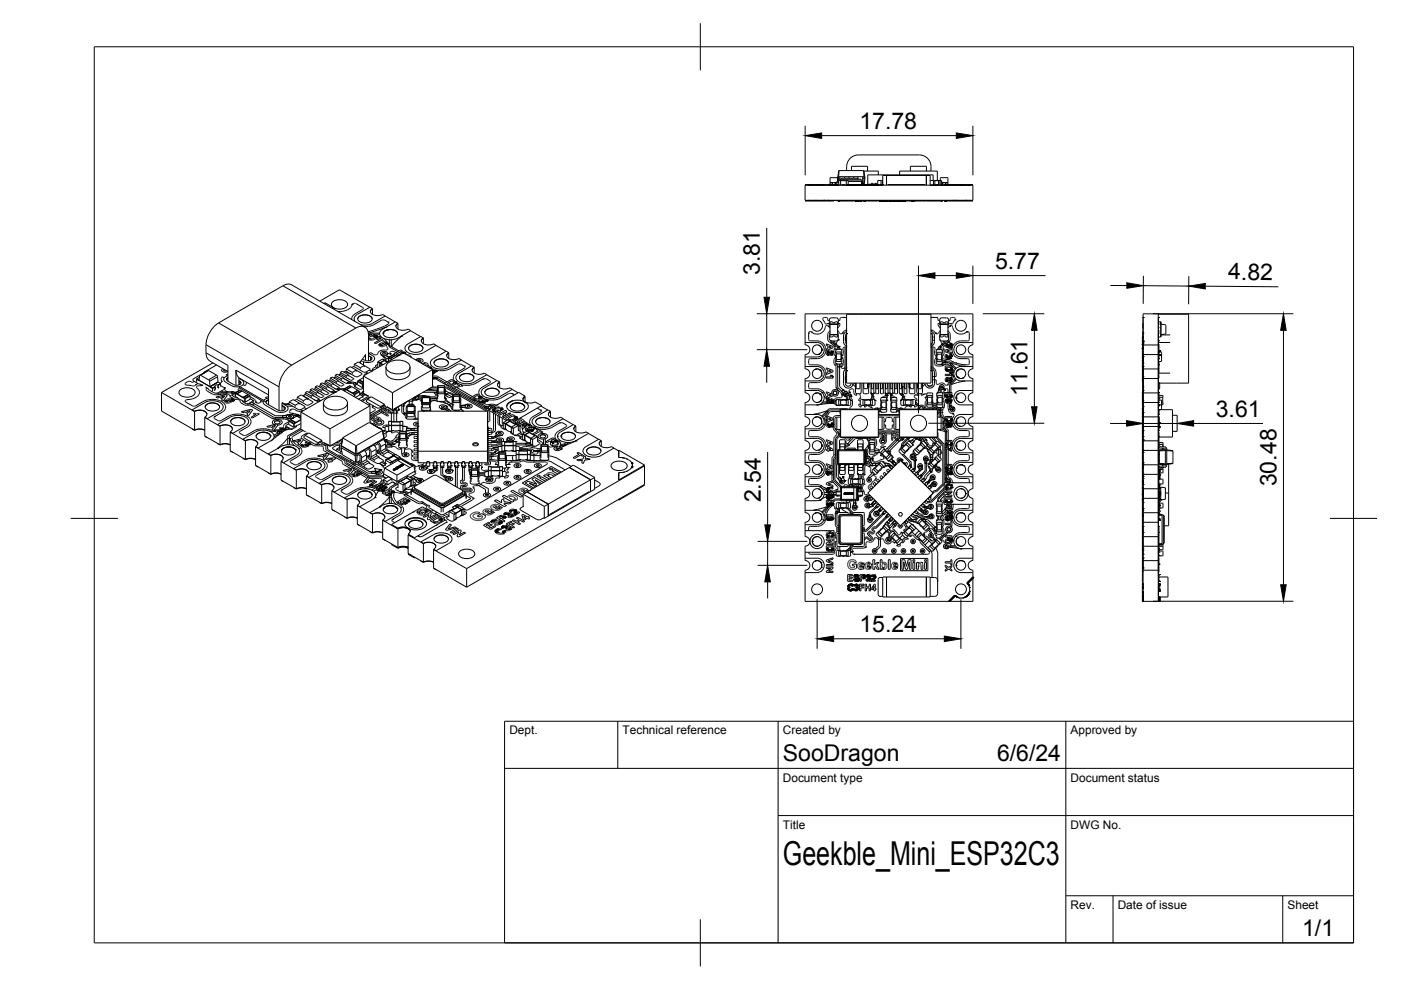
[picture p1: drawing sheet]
<svg xmlns="http://www.w3.org/2000/svg" width="297mm" height="210mm" viewBox="0 0 297 210" stroke-linecap="round" stroke-linejoin="round" font-family="sans-serif">
<defs><g id="words">
<text font-size="7" x="166" y="183.4">Geekble_Mini_ESP32C3</text>
<g font-size="4.9">
<text x="182.2" y="27.3">17.78</text>
<text x="161.1" y="58.3" transform="rotate(-90 161.1 58.3)">3.81</text>
<text x="211" y="57">5.77</text>
<text x="260.4" y="59.3" transform="rotate(1 260.4 59.3)">4.82</text>
<text x="217.8" y="84.1" transform="rotate(-90 217.8 84.1)">11.61</text>
<text x="257.8" y="88.3">3.61</text>
<text x="161.3" y="106.5" transform="rotate(-90 161.3 106.5)">2.54</text>
<text x="270.7" y="103.1" transform="rotate(-90 270.7 103.1)">30.48</text>
<text x="182.2" y="134">15.24</text>
<text x="166" y="161.4">SooDragon</text>
<text x="211.4" y="161.4">6/6/24</text>
<text x="276.1" y="198.6">1/1</text>
</g>
<g font-size="2.5">
<text x="108" y="155.7">Dept.</text>
<text x="132" y="155.7">Technical reference</text>
<text x="166" y="155.7">Created by</text>
<text x="227" y="155.7">Approved by</text>
<text x="166" y="165.7">Document type</text>
<text x="227" y="165.7">Document status</text>
<text x="166" y="175.7">Title</text>
<text x="227" y="175.7">DWG No.</text>
<text x="227" y="192.7">Rev.</text>
<text x="237" y="192.7">Date of issue</text>
<text x="273" y="192.7">Sheet</text>
</g>
</g></defs>
<!-- layer: Visible -->
<g fill="none" stroke="#000" stroke-width=".21">
<path d="M170.7 39.2h4.1M170.7 39.3h35.6v3.2h-35.6zM170.7 39.1h6.1M171.4 39.3h.1M175.8 39.2h.5M176 38.7h.5M176.3 39.2h4M176.3 39.2v.1M176.5 38.7h.6M176.5 38.7v.6M177 39.3h.1M177.1 38.7v.6"/>
<path d="M177.1 38.7l.7 .1M177.1 38.7h.2M177.2 39.1h.1M177.3 39.1h.1M177.4 39.1h.3M177.6 38.6v-.9h-1.6v1.6M177.6 37.8v-.3h5.8v.3M177.6 37.8l.1 1M177.6 37.8h.5M177.7 37.5l.1-1.3h5.4l.1 1.3M177.7 38.6h-.4v.7M177.8 38.3v1h-.1"/>
<path d="M177.8 38.3h.4M177.9 36.2l-.1 2.1M177.9 38.3l4.9-.1v.3M178.1 37.5v.7M178.1 38.2v-.2h4.4v.2M178.2 38.3v1M178.2 38.3h1.2M178.5 39.1h.7M179.1 37.5v.3M179.4 39.3h.1M179.4 38.3h.4l.1 1M179.4 38.3v1"/>
<path d="M179.5 35.4v.8M179.5 35.4a2.51 2.51 0 0 1 2.5-2.6h12.9a2.68 2.68 0 0 1 2.5 3.5M179.7 39.1h.1M179.7 39.1h6.7M179.8 39.1h.1M179.8 38.5h2.8M179.9 39.1h.1M180 39.1h.1M180 37.5v.3M180.1 39.1h.1M180.2 39.1h.1M180.3 39.1h.1"/>
<path d="M180.4 39.3h.1M180.5 36.2v-.9h3.4v1M180.7 39.3h.1M180.7 39.1h.1M180.8 39.1h.1M180.8 39.2h6.4M180.9 39.1h.1M181 39.1h.1M181 37.5v.3M181 39.3h.1M181.1 39.1h.1M181.2 39.1h.1"/>
<path d="M181.3 39.1h.1M181.8 37.8v.2M181.9 39.1h.1M181.9 37.5v.5M181.9 37.8h-3.5v.2M182 39.1h.1M182.1 39.1h.1M182.6 38.5h.3v.8M182.6 38.5v.8M182.9 38.8v.2M182.9 37.5v1.8M182.9 39h.1"/>
<path d="M182.9 37.8h.5M183.1 36.2v2.9M183.2 36.3h3v.8M183.2 39.1h.1M183.3 39.1h.1M183.4 39.1h.1M183.4 37.8l-.2 1.3h-.3M184.4 39.1l.1 .2M184.6 39.1h.1M185 38.9v.4M185.4 39.1v.2M185.5 39.1l-.7-.2v.4"/>
<path d="M185.7 38.9v.4M186.1 39.2v.1M186.1 39.1l-.6-.2v.4M186.1 38.3v1M186.1 38.3h1M186.6 39.1h.6M186.8 38.3h.1M186.8 38.3v.9M186.8 39.2v.1M187 39.1h.1M187.2 39.1h.1M187.2 38.3l-.1 1"/>
<path d="M187.2 39.3v-2.1h10v2.1M188 37.2v2.1M188.2 39.1h8M190.7 37.1v-.8h8v2M190.9 37.1v.1M193 36.3v-1h3.4v1M196.4 37.2v2.1M197.2 39.3h1.6M197.2 38.3h1M197.2 38.3h.1M197.8 38.3v-1.2h-13.8v2h.8M197.9 38.3h.1"/>
<path d="M197.9 38.3v1M198.2 38.3h.1M198.2 39.2h1.5M198.2 39.2l-1 .1M198.2 39.2v-.9h.9l-.1 1M198.2 39.2v.1M198.4 39.2v.1M198.4 39.1h.5M198.4 38.3h.1M199 38.3h.1M199 39.2h.1M199.3 39.3l.1-1.6h1.6v1.6"/>
<path d="M199.3 38.3h.1M199.6 39.2v.1M199.6 38.3h-1.4M199.6 38.6l.1 .7M199.6 38.3v.9M199.6 39.1h.3M199.7 39.2h6.6M199.7 38.7h.2M199.9 38.7h.5M199.9 38.7v.6M200.2 39.1h6.1M200.4 39.1h.1"/>
<path d="M200.4 38.7v.6M200.4 38.7h.6M200.6 39.3h.1M200.7 39.3h.1M200.7 39.2v.1M200.9 39.3h.1M203.7 39.3h.1M205.5 39.3h.1M170.7 42.5h35.6M170.7 42.6h6.1M171.4 42.5h.1M172.8 42.5h.1"/>
<path d="M173.2 42.5h1.6M174.6 42.5h.1M174.7 42.5h.1M175.6 42.5h.1M176.3 42.5h1.4M176.9 42.5h.1M177.7 42.6h21.9M177.7 42.6h.1M177.8 42.6h.1M178.1 42.5h1M179.1 42.5h4M181.4 42.6h.1"/>
<path d="M181.5 42.6h.1M181.6 42.6h.1M181.7 42.6h.1M181.8 42.6h.1M182.3 42.6h.1M182.4 42.6h.1M182.5 42.6h.1M183.1 42.6h.1M183.2 42.5h3M183.2 42.6h.1M183.3 42.6h.1M186.5 42.6h.1"/>
<path d="M186.5 42.5h2.5M186.6 42.6h.1M186.7 42.6h.1M186.8 42.6h.1M186.9 42.6h.1M187 42.6h.1M187.1 42.6h.1M187.2 42.6h.1M187.6 42.6h.1M187.7 42.6h.1M187.8 42.6h.1M187.9 42.6h.1"/>
<path d="M188 42.6h.1M188.5 42.6h.1M188.6 42.6h.1M188.7 42.6h.1M188.8 42.6h.1M189 42.5h3.8M189.3 42.6h.1M189.4 42.6h.1M189.5 42.6h.1M189.6 42.6h.1M189.8 42.6h.1M189.9 42.6h.1"/>
<path d="M190.1 42.6h.1M190.2 42.6h.1M190.4 42.6h.1M190.5 42.6h.1M190.6 42.6h.1M190.7 42.6h.1M190.8 42.6h.1M191.3 42.6h.1M191.4 42.6h.1M191.5 42.6h.1M191.6 42.6h.1M191.7 42.6h.1"/>
<path d="M192.9 42.5h1.6M193.3 42.6h.1M193.4 42.6h.1M193.5 42.6h.1M193.7 42.6h.1M194.6 42.5h2.2M196.9 42.5h5.3M199.5 42.6h.1M199.6 42.6h.1M200.2 42.6h6.1M200.4 42.6h.1M202.2 42.5h.1"/>
<path d="M202.2 42.5h1.5M202.7 42.5h.1M204.7 42.5h.1M205.5 42.5h.1M42.2 79.6l-1.1 .7M42.2 80h.1M42.3 79.6l-.1 1M42.5 79.6l1.7 .9 .2 .3M42.5 79.5l-.2 .1M43.1 79.1h.1M44.1 78.6l-1.9 1M44.1 78.5l1.8 1"/>
<path d="M45.1 76.9l-10.9 6.3M45.9 79.5l.2 .4 .1 1.1M45.9 77.4l-2.8 1.7M47.4 78.5h.1M47.5 78.4l-.1 .1M47.6 78.4h-.1M47.6 78.4h.1M47.6 78.3l-.2 .2 .1 .1h.5M48.3 79.3l-.4 .2 .4 .2M48.3 77.5v3.3M48.3 79.6a.75 .75 0 0 0-.8 .6 .75 .75 0 0 0 .4 .9 3 3 0 0 0 3.4 .7l.2-.2 .2-.6-.2-.2-.8-.6M50 78.5v3.2"/>
<path d="M50 78.5l.3 1.1 .4 .5M61.8 77.4a5.9 5.9 0 0 0-2.6 4.6M61.8 60.4l15.5 9M61.9 60.4a1.81 1.81 0 0 0-1.9 .2l-13.7 7.9a6.5 6.5 0 0 0-2.3 7.5l.4 .5 3.9 2.3-.7 .1a.51 .51 0 0 1-.6-.5l.3-.3M67.8 63.9l4.2-2.5 6.4 3.7M68.7 64.3h.1M68.7 64.3h-.1M68.9 64.2l-.2 .1M68.9 64.2l1.8 1M70.4 64.1a2.23 2.23 0 0 1 3.3 .3 1.49 1.49 0 0 1-2 1.1 1.32 1.32 0 0 1-1.4-1.1zM70.7 65.2l.2 .5M71 79.9l2.3 1.3h.3"/>
<path d="M71.1 79.9l-.3 .2M71.1 79.6l.4-.3 1.3 .8M71.1 79.6v.3M71.1 79.6l1.2 .7M72.1 79.3l2.2 1.3 .7-.2-.1-.2M72.1 79.3l-.3 .2M72.1 79v.3M72.1 79l.5-.3 1.3 .8M72.1 79l1.3 .7M73.1 78.7l.2 .1M73.1 78.8l-.2 .1M73.3 78.8h.1"/>
<path d="M73.3 78.8l.8 .4M73.4 78.2l.9-.5 1.2 .8M73.4 78.2v.3M73.4 79.7v.3M73.4 78.2l1.3 .8M73.9 79.6l1.1 .6M73.9 79.5v.3M73.9 79.5l-.5 .2M74.1 79.2h.1M74.1 79.2h.2M74.2 79.2h.1M74.6 64.6h.1"/>
<path d="M74.6 64.6a2.59 2.59 0 0 1-3 1.4M74.7 64.5l-.1 .1M74.7 64.4v.1M74.7 79v.3M75 77.7l-.4 .2M75.1 77.2l.9-.5 1.2 .8M75.1 77.2l1.3 .8M75.1 77.2v.4M75.4 64.3l-.7 .1M75.4 64.3h.1M75.4 64.3l1.5 .9M75.5 78.5l1.1 .6 .1 .2-.7 .5-.5 .1-2.2-1.3"/>
<path d="M75.5 78.5v.3M75.5 78.5l-.8 .5M75.8 67.6a1.8 1.8 0 0 1 3.1 0M76 67.2a2.01 2.01 0 0 1 2.9 .3 1.32 1.32 0 0 1-1.8 1 1.17 1.17 0 0 1-1.2-1zM76.4 78v.3M76.5 76.6v.4M76.6 76.5l.3 .1M76.9 76.2l.4 .2M76.9 65.2h.1M76.9 65.2l.1 .3-.1 .1-1.6 .9a1.31 1.31 0 0 0-.8 1.2M77 79.7v3.5M77 79.7l6.2 3.6"/>
<path d="M77.1 76.7v.7M77.2 79.5h.1M77.2 79.5v.1M77.2 77.5l1.1 .6 .1 .3-.7 .4-.5 .1-2.2-1.2M77.2 77.5v.3M77.2 79.4v.1M77.2 77.5l-.8 .5M77.4 79.3h.1M77.4 79.3l-.2 .1M77.5 76.5v-1.4l-1.3 1.8M77.6 78.9l.4 .2M78 79.1l-.6 .2"/>
<path d="M78 79.1h.1M78 70.3h.1M78.1 70.6h2.4M78.1 70.6v.1M78.1 74.9l.9 .5 .4 .5a1.29 1.29 0 0 1-1.7 1l-.8-.3M78.1 70.3h.1M78.1 70.9h.1M78.1 76.5v-5.4a1.62 1.62 0 0 0-.8-1.7 1.62 1.62 0 0 0-1.8 .1l-13.7 7.9M78.1 70.9h.7M78.1 71.2h.1M78.1 70.9l.5 .1M78.1 71.7l.3 .2"/>
<path d="M78.1 72h.1M78.2 72l.1 .1M78.2 72h.1M78.2 75l.4-.2 .9 .4M78.3 72.1h.9M78.3 78.5l.4 .2M78.4 71.8h.1M78.4 71.9h.4M78.4 72.1h.1M78.4 71.9h.1M78.6 75.7l-.5-.2 .5 .2M78.6 75.7l.2 .3"/>
<path d="M78.6 75.6l.2 .4a1.08 1.08 0 0 1-1.5 .4M78.6 72.1v.1M78.7 78.7h.1M78.7 71.3l.8 .1M78.8 72.1l-.1 .1M78.9 71.9h.1M78.9 65.5h.1M78.9 71.9h-.2M79 78.3h.1M79 78.3v.1M79 78.4h.1M79 78.4l-.3 .3"/>
<path d="M79 71.8l-.1 .1M79 65.4l-.6-.3-2.6 1.6a.98 .98 0 0 0-.5 1.5M79 65.5v1.2M79 65.5l-.5 .6M79 65.4l-.5 .5a1.32 1.32 0 0 0 1.8 1l.8-.2 .6 .3-3.1 1.7-1.1 .2-1.1-.1M79 71.8h.1M79 78.2h.1M79 78.2v.1M79 72.1h.1M79.1 71.7l-.1 .1M79.2 70.9h1.3M79.2 71.7h.1"/>
<path d="M79.2 72l-.1 .1M79.2 71.2l-.2-.1-.9 .5M79.2 71.7l-.2 .1M79.2 71.2l.3 .2M79.2 72h.1M79.2 71.2h.1M79.3 71.2l.1 .1M79.3 71.6v.1M79.3 71.2h.1M79.3 71.6l-.1 .1M79.3 71.6h.1M79.4 71.6l-.2 .1"/>
<path d="M79.4 71.3h.1M79.4 72h-.1M79.4 71.6h.1M79.4 71.5h.1M79.4 71.9h.1M79.5 71.4h.1M79.5 71.5l-.1 .1M79.5 71.9l-.3 .1M79.5 71.4v.1M79.5 71.9h.1M79.5 75.2h.1M79.5 71.1h.1"/>
<path d="M79.5 71.1l-.5-.3-.9 .4M79.6 71.1l.3 .2M79.6 71.9h-.1M79.6 71.1l1.4 .5M79.6 71.1h.1M79.7 77.8l-.7 .4M79.7 71.8l-.2 .1M79.7 71.8h.1M79.7 71.2h.1M79.7 71.7h.1M79.8 71.7h.1M79.8 71.7l-.1 .1"/>
<path d="M79.8 71.3h.1M79.8 71.6v.1M79.8 71.6h.1M79.8 75.2h-.2M79.8 75.2h.1M79.9 71.5h.1M79.9 71.4h.1M79.9 71.3h.1M79.9 71.3v.3M79.9 71.6h-.1M79.9 71.5l.5 .2M79.9 72l.6 .1-1.1 .6 .3 .2 1.5-.9-1.1-.2-.3 .2h.2"/>
<path d="M80 75.1l-.2 .1M80.1 75.1h-.1M80.1 77.3l-.5 .3 .4 .4M80.2 71.9h.1M80.3 72.1h.1M80.3 71.9h.1M80.3 73.2h.1M80.4 73h.1M80.4 73l.1 .4M80.4 73.3h.1M80.4 73l-.1 .1M80.4 71.7h.1"/>
<path d="M80.4 73.4h.1M80.5 71.7h.1M80.5 71.7l.3 .2M80.5 72.9h.1M80.5 73.4h.1M80.5 77v.7M80.5 73.4l.1 .1M80.6 73.5h.7M80.6 73.5h.1M80.6 72.8h.1M80.7 72.7h.1M80.7 73.2h.1"/>
<path d="M80.8 72.7l-.4 .3M80.8 73.1v.2M80.8 73.3h.1M80.8 73.1h-.1M80.8 75.3h.1M80.8 73v.1M80.8 75.2l.6 .6M80.8 73.5h.1M80.8 75.2h.1M80.9 67.9h.1M80.9 67.9a5.6 5.6 0 0 1-3.3 1.4h-.4M80.9 73l-.1 .1"/>
<path d="M80.9 71.9h.1M80.9 74.6l.5-.1a.58 .58 0 0 1 .7 .5l-.7 .3a.58 .58 0 0 1-.7-.5zM80.9 73.3h.1M80.9 67.9l.5-.1 .9 .5M80.9 73h.1M81 72.9l-.2 .1M81 72.9h.1M81 72.6l-.2 .1M81.1 72.9h.1M81.1 72v.1M81.1 72.6h-.1M81.1 72.1h.1"/>
<path d="M81.1 73.5h.1M81.1 75.3l.1 .3 .8 .5M81.1 72.1l.4 .3M81.1 72.9h-.1M81.1 72.8h.1M81.2 72.5h-.1M81.2 73.2l-.4 .1M81.2 72.8l-.2 .1M81.2 74.8l.3-.1 .2 .2-.4 .2-.2-.2zM81.2 70.7a1.8 1.8 0 0 1 3.1 0M81.2 70.6h.1M81.3 70.6l-.1 .1"/>
<path d="M81.3 75.6h.1M81.3 72.5l-.3 .1M81.3 73.2l-.2 .1M81.3 71.8l.8 .7M81.3 72.7l-.2 .1M81.3 73.4v.1M81.4 72.4l-.1 .1M81.4 75.7h.1M81.4 70.3a2.01 2.01 0 0 1 2.9 .3 1.32 1.32 0 0 1-1.8 1 1.17 1.17 0 0 1-1.2-1zM81.4 75.8h.1M81.4 75.8l.4 .6M81.4 72.7h.1"/>
<path d="M81.4 73.1l-.2 .1M81.5 73.1h.1M81.5 69.2l-3.4 1.1M81.5 72.4l-.3 .1M81.5 72.4l.6 .2M81.5 72.7h-.2M81.5 72.7h.1M81.5 76.4l-.9 .6v.7M81.5 69.2h.1M81.5 73.4h-.1M81.5 76.4l.6 .4M81.5 76.4h.1"/>
<path d="M81.5 76.4l-1 .6M81.5 73v.1M81.6 76.4l-.5-.3-1 .6v1.2M81.6 73l-.2 .1M81.6 73h.1M81.6 76.4v.1M81.6 72.6h.1M81.6 72.6l-.1 .1M81.6 67l2.2 1.3M81.6 72.6l.2 .3M81.7 72.6h.1M81.7 70.1l-.4 .5"/>
<path d="M81.7 73h.1M81.7 74.9h.1M81.7 75.3l.7 .5M81.7 72.6l.1 .1M81.7 76.3h.1M81.7 73.3l-.5 .2M81.7 72.9h.1M81.8 76.4h.1M81.8 72.9l-.2 .1M81.8 73.3h-.1M81.8 72.7h.1M81.8 69.4h.1"/>
<path d="M81.8 73.2l-.1 .1M81.8 69.4l-3.7 1.2M81.8 72.9h.1M81.8 77.8v1.2a2.25 2.25 0 0 0 2.6 1.5 2.18 2.18 0 0 0 2.5-2.7M81.9 72.8h.1M81.9 72.7h.1M81.9 72.7v.1M81.9 73.2h-.1M81.9 72.8l-.1 .1M81.9 73.2h.1M81.9 72.4v.1M81.9 76.1l-.1 .3 .5 .3"/>
<path d="M81.9 73.2l.1 .2M82 73.1h.1M82 73.4v.1M82 73.4l.2 .4M82 72.5h.1M82.1 73h.1M82.1 72.6h.1M82.1 72.6l.1 .1M82.1 74.9l.1 .1M82.2 77.1a3.5 3.5 0 0 1 4.6 .3 1.28 1.28 0 0 1-1.2 1.7 3.4 3.4 0 0 1-3.7-.9v-.8zM82.2 74.9h.1M82.2 73h.1"/>
<path d="M82.2 72.9h.1M82.2 73.8l.1 .1a.57 .57 0 0 1-.8 .3 1.14 1.14 0 0 0-1.4 .9M82.2 73.8h.1M82.2 72.6h.1M82.2 72.6l.1 .2M82.2 69.9h.1M82.2 75h.1M82.2 72.8h.1M82.2 72.8v.1M82.2 75l-.2 .5 .7 .1M82.2 69.9l-.5 .2M82.3 72.8h.1"/>
<path d="M82.3 72.8l.2 .6M82.3 72.8l-.4 .4M82.3 68.3h.1M82.3 68.3l.1 .3-.9 .6M82.4 75.9l-.5 .3M82.4 76.5v.1M82.4 75.8l.4 .2M82.4 75.8v.7M82.5 73.4h.1M82.5 72v1.5M82.5 73.4h.5M82.6 73.5l1.7 1.1"/>
<path d="M82.7 75h.1M82.7 74.7v.3M82.7 75v.2M82.7 75.6h.1M82.7 74.7l.7-.2 .5 .3M82.7 74.7h.1M82.7 75.2l.4 .1M82.7 75.2h.1M82.8 76l.3 .2M83 73.4h.1M83 72v1.5l1.6 .9M83.1 75.3h.1"/>
<path d="M83.1 75.3v.1M83.8 75.4l-.4-.2-1 .6M84 75.4l.1 .1M84.1 75.5h.2M84.2 75.5h.1M84.2 75.6l-.4-.2-1 .6M84.2 75.2l.1 .1M84.2 75l.6 .3M84.3 75.3h.1M84.3 68.6h.1M84.3 75.3l.3 .1M84.4 68.6v1.2"/>
<path d="M84.4 68.6l-.5 .6M84.4 75.3h.1M84.6 75.4h.1M84.6 74.7l.6 .3M84.9 74.6l.5 .3M85.1 71.3h.1M85.1 71.3l-2.1 2.1M85.2 74.6l-.2-.1-1 .6 .3 .2M85.2 74.6l.1 .1M85.2 74.6h.1M85.2 74.7h.1M85.3 74.7h.1"/>
<path d="M85.3 74.7l.1 .1M85.4 74.8h.1M85.4 74.8v.1M85.4 74.9h.1M85.6 74.6h.1M85.6 74.6l-.7-.4-1.5 .9 .7 .4M85.7 74.6v.1M85.7 74.6h.1M85.7 74.7h.1M85.8 74.7h.1M85.8 74.7v.2M85.8 74.8h.1"/>
<path d="M85.8 75h.1M85.8 74.9h.1M85.8 74.9v.1M85.9 74.9h.1M86.2 75.2h.5M86.5 69.8l.6 .3-2.7 1.6a3.1 3.1 0 0 1-3.8-.6 .99 .99 0 0 1 .5-1.3M86.5 69.8a2.04 2.04 0 0 1-2.6-.5l.2-.5 .3-.3-.6-.3-2.7 1.6M86.6 75.2l.2 .1M86.6 73.9a1.8 1.8 0 0 1 3.1 0M86.7 75.2h.1M86.8 75.2v.1M86.8 73.4a2.01 2.01 0 0 1 2.9 .3 1.32 1.32 0 0 1-1.8 1 1.17 1.17 0 0 1-1.3-1z"/>
<path d="M86.8 75.3h.1M86.8 75.3l.2 .1M87 75.4h.1M87 70.1l2.2 1.3M87 75.4v.3M87 75.5h.1M87 75.6h.1M88.2 76.4a.93 .93 0 0 1 1.5 0l-.1 .2-.5 .3M88.7 76.4h.1M88.7 76v.1M88.7 76l-.7 .3M88.7 76.3h.3l.3 .2-.4 .1-.3-.1z"/>
<path d="M88.9 76.3l-.2 .1M89.7 71.7l.1 1.2M89.8 71.7l-.6-.4-2.7 1.6a.99 .99 0 0 0-.6 .9 .99 .99 0 0 0 .6 1 3.6 3.6 0 0 0 3.3 0l2.7-1.6-.6-.3M89.8 71.7l-.5 .6M89.8 71.6l-.5 .5a1.32 1.32 0 0 0 1.8 1l.8-.2M89.9 77h.1M89.9 77l-.3 .1M89.9 77l.5-.1 .3 .2M90.1 77.4l.2-.1 .6 .3M90.7 77.1h.1M90.7 77.1l.3 .6M90.9 77.6l.1 .1"/>
<path d="M91 77.7h.1M91 77.7l.1 .1M91 77.7l1 .6M91.1 77.8h.1M91.2 77.8v.1M91.2 77.9h.1M91.2 77.9v.2M91.2 78.1h.1M91.2 78h.1M91.6 78.3l.5 .1M91.7 79.3h.1M91.7 78.8h.1"/>
<path d="M91.7 78.5h.1M91.7 79.6l1.1 .2M91.7 79.9l.8 .2M91.7 78.3h.1M91.7 78.4v3.5M91.7 78.4l-8.5 4.9M91.7 78.4l-6.2-3.6-8.5 4.9M91.8 79.2h.1M91.8 78.5h.1M91.8 79h.1M91.8 79.2l-.1 .1M91.8 79v.3"/>
<path d="M91.9 79.1h.1M91.9 78.5h.1M91.9 79h.1M92 78.5h-.3M92 78.8h.1M92 78.5l.1 .1M92 77a1.8 1.8 0 0 1 3.1 0M92 78.3l.1 .1M92.1 78.7l-.4 .1M92.1 79h-.1M92.1 78.6h.1M92.1 78.7h.1"/>
<path d="M92.1 79h.1M92.1 78.6v.1M92.1 78.4h.2M92.2 76.6a2.01 2.01 0 0 1 2.9 .2 1.32 1.32 0 0 1-1.8 1 1.17 1.17 0 0 1-1.3-1zM92.2 78.9l-.4 .1M92.3 78.4l.2 .4M92.3 78.5h.1M92.3 78.9h-.1M92.4 78.9h-.2M92.4 78.8v.1M92.4 78.8h.1M92.4 78.5h.1"/>
<path d="M92.4 73.2l2.2 1.3M92.5 78.8h.1M92.5 78.6h.1M92.5 78.8l-.1 .1M92.5 78.7h.1M92.8 79.8h.1M92.8 79.8l2 1.2M95.1 74.8v1.2M95.1 74.8l-.4 .4a1.32 1.32 0 0 0 1.8 1l.8-.2 .6 .3-2.7 1.6a3.1 3.1 0 0 1-3.9-.6 .97 .97 0 0 1 .6-1.3l2.7-1.5 .5 .3-.4 .6M96.9 79.4l3.1-1.8 .5 .3-.4 .5a1.32 1.32 0 0 0 1.8 1l.8-.3 .5 .3-2.6 1.6a3.1 3.1 0 0 1-3.9-.6v-.7zM97 77.2h.1M97 77.2a5.4 5.4 0 0 1-3.8 1.4l-.9-.2"/>
<path d="M97.1 77.2h.7M97.6 79.7a2.01 2.01 0 0 1 2.9 .2 1.32 1.32 0 0 1-1.8 1 1.17 1.17 0 0 1-1.3-1zM97.8 77.2h.1M97.8 77.2l.7 .4M97.8 76.3l2.1 1.3M98.5 77.6h.1M98.5 77.6l.1 .2-.1 .3-1.7 .9a1.15 1.15 0 0 0-.4 1.8M100.5 77.9h.1M100.5 77.9v1.2M100.5 77.9l-.4 .6M103.2 79.5l2.1 1.2M170.7 78.2v-3a1.03 1.03 0 0 0 1-1 1.03 1.03 0 0 0-1-1.1v-6.6h35.6v6.6a1.02 1.02 0 0 0-1 1.1 1.02 1.02 0 0 0 1 1v3"/>
<path d="M170.7 72.6h2.5a1.53 1.53 0 0 1 1.6 1.6 1.53 1.53 0 0 1-1.6 1.5h-2.5M170.7 77.7h2.5a1.53 1.53 0 0 1 1.6 1.5 1.53 1.53 0 0 1-1.6 1.6h-2.5M170.7 78.2a1.03 1.03 0 0 1 1 1 1.03 1.03 0 0 1-1 1.1v3M171.4 70.6h.1M171.4 70.6v1.4l.4 .3a3.1 3.1 0 0 1 2.7 .4 1.89 1.89 0 0 1 .5 2.1 1.89 1.89 0 0 1-1.7 1.2l-1.7 .1-.2 .9 .4 .4a3.1 3.1 0 0 1 2.7 .4 1.89 1.89 0 0 1 .5 2 1.89 1.89 0 0 1-1.7 1.3l-1.7 .1-.2 .2 .1 .9M171.8 70.3h.1M171.8 70.3l-.4 .3M171.8 70.3l.2 .1M172 70.4h.1M172.8 78.3h.1M172.8 78.3a1 1 0 0 1 1.2 .2 1 1 0 0 1 .2 1.2M173.6 75.1h.1"/>
<path d="M173.6 73.2h.1M173.6 73.2l.5 .5 .1 .6M173.8 78.4h.1M173.9 78.4l.1 .2M174 78.6h.1M174.2 79.7h.1M174.2 74.3l-.1 .5-.5 .3M174.2 74h.1M174.2 74.3h.1M174.3 74v.3M174.4 67.5l.6 1.1h.5M174.5 67.5h-.1"/>
<path d="M174.5 67.4v.1M174.6 67.4l.7-.1 .2 .3M174.6 67.4h-.1M175 69.1a1.83 1.83 0 0 1-1.1 1.6 1.83 1.83 0 0 1-1.9-.3M175 69.1h.1M175.2 69l-.2 .1M175.2 75h.1M175.2 69l.3 .1 .4 .3M175.2 72.9l1.4 .6v.3l-1.4 .5v-.3l.3-.1v-.6l-.3-.1zM175.2 78l1.4 .5v.3l-1.4 .6v-.3l.3-.1v-.6l-.3-.1zM175.2 69h.1M175.2 74.7v.1"/>
<path d="M175.2 74.6h.1M175.2 75.1h.1M175.2 74.6v.1M175.3 74.6h.1M175.3 74.6l-.1 .4 .2 .2M175.3 75.2h.1M175.4 74.5h.1M175.4 75.2l.2 .1M175.4 74.5l-.1 .1M175.4 75.2h.1M175.4 74.9h.1M175.4 74.8v.1"/>
<path d="M175.4 74.8h.1M175.4 75.2l.1 .1M175.4 74.9l.8 .1M175.5 68.6h.1M175.5 68.6h.3M175.5 74.5h-.2M175.5 75.3h.1M175.5 74.5h.1M175.5 74.7h.1M175.5 74.5h-.1M175.5 67.6h.1M175.5 74.5h.9"/>
<path d="M175.5 74.7l-.1 .1M175.5 67.6v.3h.3M175.5 75h.1M175.6 75.3h.1M175.6 75.3h.6M175.6 74.4h.1M175.6 69.1h.1M175.6 74.7h.1M175.6 69.2h.1M175.6 74.7l-.2 .1M175.6 74.7l.7 .1M175.7 75.3h.1"/>
<path d="M175.8 73.4l.5 .2-.5 .2zM175.8 78.5l.5 .2-.5 .2zM175.8 67.8v.9M175.8 71v.9M175.9 67.8v-.2l.4-.2h1l.4 .2a1.53 1.53 0 0 1-.1 1.4M175.9 75h.1M175.9 74.7h.1M175.9 71.8l.2 .4 1.2 .1 .4-.2v-.3M175.9 68.7l.1 .3M175.9 70.3l-.4 .4v1.2l.1 .4 .3 .3M175.9 72.6l.3 .1M175.9 72.6h.1"/>
<path d="M176 75h.1M176 69v-.8h.5l.3 .2 .3-.2h.5v.8M176 70.6v.9h.5M176 70.9h1.6M176 69v1.6M176 69.3v.3M176 70.1v.3M176 68.7h1.6M176 79.6h.3M176 79.6l.2 .3h-1v.3h1.4l-.3-.5M176 79.6h.1M176 70.6l-.1 .4"/>
<path d="M176 72.2h.1M176 72.3h.1M176.1 72.3h.1M176.1 72.3l1 .8M176.1 75.3h.1M176.1 79.8h.1M176.1 74.4h.1M176.2 72.7h.1M176.2 75h.1M176.2 72.7l.2 .3M176.2 74.4h.1M176.2 75.3h.1"/>
<path d="M176.2 74.7h.1M176.3 74.7h.1M176.3 79.6h.1M176.3 74.5h.1M176.3 79.6v.1M176.3 74.7v.1M176.3 75.3h.1M176.3 79.7h.1M176.3 74.8l.1 .1M176.3 74.8h.1M176.4 74.5h.1M176.4 75.2h.1"/>
<path d="M176.4 74.9h.1M176.4 74.8h.1M176.4 79.7h.1M176.4 74.9l-.2 .1M176.4 74.9l-.1 .1M176.4 75.2l-.2 .1M176.4 74.5l.2 .2M176.4 79.8h.1M176.4 73h.1M176.4 79.9h.1M176.4 73l.4 .3M176.5 74.5h.1"/>
<path d="M176.5 79.9h.1M176.5 75.2h-.1M176.5 71.4l.3-.2 .3 .2M176.5 74.6h.1M176.5 75.1v.1M176.6 74.6v.1M176.6 75l-.1 .1M176.6 74.7v.1M176.6 80h.1M176.6 74.7l-.1 .4M176.6 75h.1M176.7 72.3v.4l1 1v.4"/>
<path d="M176.8 73.3h.1M176.8 73.3l.2 .2M176.9 72.3v.3l1 .9M177 73.9h.1M177 73.5h.1M177 73.5v.4M177 73.9l-.2 1.1 .3 .4M177 77.4h.1M177 77.4l.2 .2M177.1 75.9h.1M177.1 75.4h.1M177.1 75.4v.5"/>
<path d="M177.1 75.9l-.3 .4v.7l.2 .4M177.1 73.1h.1M177.1 77.5l.1 .1M177.2 74.4v.5M177.2 76.4v.5M177.2 74.9l.1 .2M177.2 74.3l.2-.2h.9l.2 .8-.2 .2M177.2 74.2h.1M177.2 77.7v.1M177.2 77.6v.1M177.2 74.1h.1M177.2 77.1h.1"/>
<path d="M177.2 77.1l.4 .7M177.2 77.7l.1 4.6M177.2 74.1v.1M177.3 75.2h.1M177.3 76.1h.1M177.3 73h.1M177.3 75.2v.9M177.3 73l-.2 .1M177.3 76.2v.4h1v-.4M177.3 75v-.4h1v.4M177.3 75v1.2M177.3 76.2h1"/>
<path d="M177.3 75h1M177.3 76.1l-.1 .3M177.6 77.8h.1M177.6 70.6l.1 .4v.9M177.6 73.6h.1M177.6 70.6v.9h-.5M177.6 70.1l.1 .1-.1 .2M177.6 77.8h.4M177.6 69.3l.1 .1-.1 .2M177.6 73.6l-.4 .5M177.6 69v1.6M177.6 77.2v4.8"/>
<path d="M177.7 70.3h.1a.57 .57 0 0 0 .7 .4M177.7 72h.1M177.7 72.1h.1M177.7 68.6h.4v.2l-.4 .6M177.7 72v.1M177.7 72.1l-.4 .8M177.8 73.4h.1M177.8 73.4l-.2 .2M177.8 73.4l.1 .1M177.9 73.5h.1M177.9 73.5l.5 .6M177.9 73.5v.6"/>
<path d="M178 77.8h.1M178 77.2v4.8l1.2 1.1M178.1 77.7l-.1 .1M178.1 67.7v.2h-.4M178.1 67.7h.1M178.1 67.5h.1M178.1 67.5v.2M178.2 67.4l-.1 .1M178.2 67.4h.1M178.3 75.2h.1M178.3 76.1h.1M178.3 75.2l.1 .1-.1 .8"/>
<path d="M178.3 75v1.2M178.3 76.1l.2 .3-.2 .7-.8 .1-.3-.3M178.4 74.1h.1M178.4 77.1h.1M178.4 77.9l.2 .2h.3M178.4 77.2l-.3 .5M178.4 77.2h.1M178.4 77.9h.1M178.4 77.7h.1M178.4 77.7v.2M178.4 77.1v.1M178.5 77.5v.1"/>
<path d="M178.5 77.6l-.1 .1M178.5 77.5h.1M178.5 75.4h.1M178.5 75.9h.1M178.5 75.4v.5M178.5 70.7h.1M178.5 75.9l.3 .3v.9l-.2 .3M178.6 70.6h.1M178.6 77.4h.1M178.6 70.6l-.1 .1M178.6 77.4l-.1 .1M178.7 74.1h.1"/>
<path d="M178.8 74.1v.9l-.3 .4M178.9 78.1h.1M179.2 73.6h-.1a.36 .36 0 0 0-.4 .5M179.2 77.9l-.3 .2M179.2 78.3l-.4 .8v2.2a1 1 0 0 0 1.1 1 1 1 0 0 0 .9-1.1M179.2 73.5l.2 .1-.1 4.9-.1-.1zM179.2 72.2h.1M179.2 71.5h.1M179.2 79.8h.1M179.4 73.7h.1M179.5 70.7h.1M179.5 78.6h.1"/>
<path d="M179.5 66.6h17.9v14.6h-17.9zM179.5 67.3l-1.3 .1M179.5 69.9l-.4 .2-.5 .5M179.5 77.8h-.1M179.5 78.6l-.3 .5v2.2a.59 .59 0 0 0 .7 .6 .59 .59 0 0 0 .5-.7M179.5 70.7l-.2 .3-.1 1.4 .3 .5M179.5 70.3a1.01 1.01 0 0 0-.7 .9v1.2a1.01 1.01 0 0 0 .7 1M179.5 78.1l-.1 .1M197.4 78.5h.1M197.4 73h.1M197.4 70.7h.1M197.4 67.3h1.1"/>
<path d="M197.4 78.5v.1M197.4 78.1l.2 .1M197.4 70.3a.96 .96 0 0 1 .7 .9v1.2a1.01 1.01 0 0 1-.7 1M197.4 78.5l.3 .6M197.4 70.7l.3 .5M197.4 72.9v.1M197.5 78.6h.1M197.5 72.9h.1M197.5 70.7h.1M197.5 70.3v-.4l.4 .2 .4 .5M197.5 73.4v.3h.1M197.6 77.8h-.1v.4"/>
<path d="M197.6 73.5l.2 .1v4.8l-.1 .1zM197.7 79.8h.1M197.7 71.5h.1M197.7 72.2h.1M197.7 71.2v1.2M197.7 79.1v2.2M197.7 72.4l-.3 .6M197.8 77.9l.3 .3a2.05 2.05 0 0 1 .4 1.6h-.4M197.8 73.6l.4 .2M197.8 78.3l.3 .5v2.5a1.01 1.01 0 0 1-1 1 1.01 1.01 0 0 1-1-1.1M198.2 73.8h.1M198.2 73.8l.1 .1"/>
<path d="M198.3 73.9l-.1 1.2 .2 .3M198.3 73.9h.1M198.3 70.6h.1M198.4 70.6h.1M198.4 70.6l.1 .2M198.4 75.4v.1M198.4 75.5l.1 .1M198.5 70.8h.1M198.5 74.4l.2 .8M198.5 75.8l-.3 .5 .1 1 .3 .3h1.1l.3-.2M198.5 67.3h.1M198.5 67.3l.3 .2 .1 .4h.3"/>
<path d="M198.6 74.2h.1M198.6 74.1h.1M198.6 75.3h.1M198.6 76.1h.1M198.6 75.1v-.4h1v.4M198.6 76.3v.4h1v-.4M198.6 76.3h1M198.6 75.3l-.1 .1v.6l.1 .1M198.6 70.8h.1M198.6 75.1v1.2M198.6 75.1h1M198.7 76.2l-.2 .2 .1 .7 .9 .2 .3-.3-.1-.8"/>
<path d="M199.1 73.6l-.1 .5M199.1 73.5h.1M199.2 73.5h.1M199.2 73.5l-.6 .7M199.2 73.5l.2 .2M199.2 72h.1M199.2 72l.7 1.2M199.2 68.6h-.3v.2l.4 .6M199.2 71.8l.3 .4 1.2 .1 .4-.2v-.3M199.3 70.3l-.6 .5M199.4 70.9h1.6M199.4 73.7h.1"/>
<path d="M199.4 70.1l-.2 .1 .2 .2M199.4 69.3l-.2 .1 .2 .2M199.4 68.7h1.6M199.4 73.7l.3 .4M199.4 70.6l-.2 1.3M199.4 69a1.53 1.53 0 0 1-.1-1.4l.4-.2h1.2l.2 .4v.9l-.1 .3M199.6 77.3h.1M199.6 75.3h.1M199.6 76.1h.1M199.6 76.2h.1M199.6 75.1v1.2M199.7 77.3h.1"/>
<path d="M199.7 75.3v.8M199.7 76.2l.6 .3M199.7 73h.1M199.7 74.2h.1M199.7 74.1v.1M199.7 77.5h.1M199.7 77.5v.1M199.8 74.4l-.3-.3h-.7l-.3 .3M199.8 74.4l-.1 .8M199.8 76.8h1.3l1.5 1.5M199.8 76.6h1.4M199.9 73.1h.1"/>
<path d="M199.9 71.4l.3-.2 .3 .2M199.9 75.4v.1M199.9 75.5l-.1 .3 .2 .2 1.4 .3 .5 .4M200 73.1l-.1 .1M200 73.1h.1M200 77.4h.1M200 74h.1M200 74l.2 1-.3 .4M200 72.3v.3l-.9 1M200.1 77.3h.1M200.1 77.3l-.1 .1M200.3 72.8l-1 1v.3"/>
<path d="M200.3 77.3h.1M200.3 77.3h-.1M200.3 76.2h.1M200.3 72.3v.4M200.3 73.2l-.4 .5 .1 .3M200.3 72.7v.1M200.3 76.9h.1M200.3 74.3l1.5-.5v.3l-1.1 .3 1.1 .4v.3l-1.5-.5zM200.3 76.9l-.6 .4M200.3 76.5l.1 .1M200.3 75.8h.1M200.3 73.4h.1"/>
<path d="M200.4 77.2h.1M200.4 76.6h.1M200.4 75.8l.2 .2h.4M200.4 75.4v.4M200.4 73v.4M200.4 73.4l.2 .2M200.4 77.2l-.1 .1M200.4 75.3h.1M200.4 73.4v.1M200.4 75.8v.1M200.4 76.6l-.1 .3M200.4 78.2h.1"/>
<path d="M200.4 78.3h.1M200.4 72.9h.1M200.4 73.5h.1M200.4 78.4h.1M200.4 78.4v-.8h1.4v.7l-.2 .3M200.4 72.9v.1M200.4 75.3v.1M200.4 78.4l.1 .1M200.4 78.4l.5 .4M200.5 72.9h.1M200.5 73.5v.1M200.5 75.3h.1"/>
<path d="M200.5 75.9v.1M200.5 78.5h.1M200.5 73.6h.1M200.5 78.5l.2 .2M200.5 76h.1M200.5 75.2l-.1 .1M200.5 75.2h.1M200.5 72.8h.1M200.6 75.2h.1M200.6 72.8h-.1M200.6 76h.1M200.6 78.6h.1"/>
<path d="M200.6 75.6h.1M200.6 73.3h.1M200.6 73.2h.1M200.6 73.3l.4 .1M200.6 75.7h.1M200.6 75.5h.1M200.6 73.1h.1M200.6 75.7h.4M200.6 73.1v.2M200.6 75.5v.2M200.6 73.6l.1 .1M200.6 72.8l.1-.1 .1 .3-.2 .1"/>
<path d="M200.6 78.2h.1M200.6 73.4h.1M200.6 76l.1 .1M200.7 78.7h.1M200.7 78.2h.1M200.7 78.2l-.1-.3h1l-.1 .4M200.7 78.3l.3 .2M200.7 73v.1M200.7 75.4v.1M200.7 78.2v.1M200.7 78.3h.1M200.7 75.8h.1"/>
<path d="M200.7 73.4h.1M200.7 72.8l-.4 .3M200.7 78.4h.1M200.7 75.4h.1M200.7 73h.1M200.7 75.2l-.4 .3M200.7 76.1h.1M200.7 75.1l.1 .3-.2 .1M200.7 75.1v.1M200.8 78.7h.1M200.8 75.8h.1M200.8 78.4h.1"/>
<path d="M200.8 76.1h.1M200.8 73.7h.1M200.8 72.7h.1M200.8 72.7l-.1 .1M200.9 77.2h.1M200.9 75.8h.1M200.9 73.4h.1M200.9 77.2h-.5M200.9 78.4v.1M200.9 78.8h.1M200.9 76.1h.1M200.9 73.7h.1"/>
<path d="M200.9 78.5h.1M200.9 72.3h.1M200.9 72.3l-.9 .8M200.9 72.2v.1M200.9 76l-.1 .1M201 78.5h.1M201 76h.1M201 73.4h.1M201 78.5h.2M201 75.7v.1M201 70.6l.1 .4v.9M201 75.7h.1"/>
<path d="M201 73.3h.1M201 73.6h.1M201 70.6v.9h-.6M201 69v-.8h-.6l-.2 .2-.3-.2h-.5v3.3h.5M201 69v1.6M201 70.1v.3M201 69.3v.3M201 77.2h.1M201 75.5h.1M201 73.1h.1M201 73.1l.3 .2M201 75.5l.2 .1"/>
<path d="M201 78.8h.1M201 75.6h.1M201 73.2h.1M201 73.3l-.1 .1M201 73.6l-.4 .1M201 73.1v.3M201 75.5v.2M201 77.2l.3 .4M201.1 78.5h.1M201.1 70.3l.2 .2 .2 .4-.1 1.2-.3 .4M201.1 75.9h.1M201.1 73.5h.1"/>
<path d="M201.1 72.5l-.3 .2M201.1 72.5h.1M201.1 73.4h.1M201.1 73.4l-.1 .2M201.1 75.8l-.1 .2M201.1 68.6h.4M201.1 75.8h.1M201.1 73.4v.1M201.1 75.8v.1M201.1 75.9l.2 .1M201.1 73.5l.2 .1M201.2 76.6h.1"/>
<path d="M201.2 75.9l.2 .1M201.2 78.8h.1M201.2 78.5h.1M201.2 75.6h.1M201.2 73.2h.1M201.3 75.7h.1M201.3 73.3h.1M201.3 75.6v.1M201.3 79.1h.1M201.3 76.6l1.4 1.5M201.3 78.5h.1M201.3 79.2v.1"/>
<path d="M201.3 75.7h.2M201.3 69.2h.1M201.3 79.3l.1 .1M201.4 69.1h.1M201.4 75.4h.1M201.4 73h.1M201.4 69.1l-.3 .3M201.4 78.4v.1M201.4 75.7h.1M201.4 73.4h.1M201.4 78.4h.1M201.4 78.4l-.2 .1"/>
<path d="M201.4 73l.1 .3M201.4 72.8h.1M201.4 79.3h.1M201.4 75.2v.2M201.4 72.8v.2M201.4 75.2h.1M201.4 79.4h-1v.2h1.4M201.4 77.1h.1M201.4 76h.1M201.4 73.3h.1M201.4 73.6h.1M201.4 75.4l.1 .1"/>
<path d="M201.4 77.1l.3 .5M201.4 78.7h.1M201.5 78.4h.1M201.5 75.2h.1M201.5 75.5h.1M201.5 75.7h.1M201.5 72.8h.1M201.5 73.1h.1M201.5 67.5v.4h-.4M201.5 73.3h-.2M201.5 79h-.3l.1 .2M201.5 79v.2"/>
<path d="M201.5 76h-.1M201.5 77.9h.1M201.5 76h.1M201.5 73.3h.1M201.5 73.6h.1M201.5 79.1h.1M201.5 75.2l.1 .1M201.5 67.5h.1M201.5 79v.1M201.5 77.9l.1 .2M201.5 68.6h.1M201.5 78.7h.1"/>
<path d="M201.5 78.4h-.1M201.5 68.6h.5M201.5 75.5v.2M201.5 79.1v.1M201.5 78.3h.1M201.5 75.6h.1M201.5 73.2h.1M201.5 78.7l-.6 .1M201.5 75.6v.1M201.5 79.2h.1M201.5 79.2l.3 .2 .1 .3M201.5 78.3v.1"/>
<path d="M201.5 78.3l-.1 .1M201.6 78.2h.1M201.6 75.2h.1M201.6 72.8h.1M201.6 79.2h.1M201.6 67.4l-.1 .1M201.6 78.1h.1M201.6 78.6h.1M201.6 76h.1M201.6 73.6h.1M201.6 67.4l.6-.1 .3 .2M201.6 67.4h.1"/>
<path d="M201.6 78.6l-.1 .1M201.6 73.5h.1M201.6 72.8l.1 .1M201.6 72.9h.1M201.6 75.3h.1M201.7 75.3h.1M201.7 79.3h.1M201.7 75.9l-.2 .1M201.7 78.6h-.1M201.7 77h.1M201.7 72.9h.1M201.7 77l-.3 .1"/>
<path d="M201.7 77l2.7 .7M201.7 78.6h.1M201.7 73.5h.1M201.7 73l.1 .2M201.7 75.9h.1M201.7 75.3v.1M201.7 78.5h.1M201.7 75.4h.1M201.7 75.4l.1 .2M201.7 73l.1 .1M201.7 73h.1M201.7 79.4h.1"/>
<path d="M201.7 75.5h.1M201.7 73.4l-.2 .2-.3-.1M201.7 75.8l-.4 .2M201.8 78.5h.1M201.8 75.6h.1M201.8 73.1h.1M201.8 73.3l-.1 .1M201.8 78.5l.1 .4M201.8 78.5h-.1M201.8 75.7h-.1M201.8 73.2h.1M201.8 78.4h.1"/>
<path d="M201.8 69l-.4 .1M201.8 69h.1M201.8 75.6l-.1 .2M201.8 73.2l-.1 .2M201.8 79.4h.1M201.8 78.3h.1M201.8 69l.1 .2a1.8 1.8 0 0 0 1.1 1.5 1.8 1.8 0 0 0 1.9-.3M201.8 77.8l.4 1.2M201.9 79.7h.1M201.9 79.5h.1M201.9 78.9h.1M201.9 79.7l-.2 .5"/>
<path d="M201.9 78.9v.6M201.9 76.7h.1M201.9 76.7l.2 .1M202 68.6h.1M202.1 68.5l-.1 .1M202.1 68.5h.1M202.1 76.8h.1M202.2 76.8l.4 .1M202.2 79.5l-.4 1.2M202.5 67.8h.1M202.5 67.8l-.4 .7M202.5 67.5v.3"/>
<path d="M202.5 67.5h.1M202.6 76.9h.1M202.6 76.9l1.8 .5M202.9 78.6h.1M202.9 79.9h.1M202.9 79.9l.2 .1M203.1 78.4l-.2 .2M203.1 78.4h.1M204.2 78.3h.1M204.2 78.3a1.01 1.01 0 0 0-1.5 .8 1.01 1.01 0 0 0 1.1 1.2l.4-.1M204.4 77.7h.1M204.4 77.4h.1"/>
<path d="M204.9 70.4h.1M205.2 70.3l-.3 .1M205.2 70.3h.1M205.3 70.3l.1 .1M205.3 72.2l-.1 .1a3.5 3.5 0 0 0-2.6 .3 1.89 1.89 0 0 0-.7 2 1.89 1.89 0 0 0 1.6 1.4l1.8 .1M205.3 76.1h.1M205.3 77.3l-.9 .1M205.3 77.3h.1M205.3 72.2h.1M205.4 76.1l.1 .3-.1 .9M205.4 70.4h.1M205.4 70.4l.1 1.6-.1 .2"/>
<path d="M206.3 77.7h-2.6a1.53 1.53 0 0 0-1.5 1.5 1.53 1.53 0 0 0 1.5 1.6h2.6M206.3 72.6h-2.6a1.53 1.53 0 0 0-1.5 1.6 1.53 1.53 0 0 0 1.5 1.5h2.6M206.3 78.2a1.03 1.03 0 0 0-1 1 1.03 1.03 0 0 0 1 1.1v3M242.2 71.5h.1M242.2 71.6h.1M242.2 72.5h.1M242.2 72.6h.1M242.2 75.8h.1M242.2 76.3h.1M242.2 76.4h.1M242.2 77.8h.1M242.2 75.9h.1"/>
<path d="M242.2 76h.1M242.2 78.3h.1M242.2 73h.1M242.2 73.1h.1M242.2 73.2h.1M242.2 73.7h.1M242.2 73.8h.1M242.2 73.9h.1M242.2 78.6h.1M242.2 71.5v4.6M242.2 76.3v4.6M242.3 70.2v1"/>
<path d="M242.3 75.7v1.2M242.3 68.6v1M242.3 67.3h.1M242.3 70.6h.1M242.3 72.2h.1M242.3 72.3h.1M242.3 72.4h.1M242.3 79.9h.1M242.3 77h.1M242.3 77.7h.1M242.3 73.2h.1M242.3 75.1h.1"/>
<path d="M242.3 75.6h.1M242.3 72.7h.1M242.4 78.2h3.2v2.1h-3.2zM242.4 73.1h3.2v2.1h-3.2zM245.6 74.7h.7M245.6 76.5v.1M245.6 75v1.3M245.6 66.6h6.4v14.6h-6.4M245.6 79.1h2.5M245.6 72.6h2.5M245.6 68.2h.5v3.3h-.5M245.6 67.3h.1"/>
<path d="M245.6 68.7h.1M245.6 70.6h.1M245.6 72.2h.1M245.6 72.3h.1M245.6 76h.1M245.6 77.3h.1M245.6 77.7v8.8M245.6 70.6v4.6M245.6 67.4v1.6M245.6 76.1v1.1M245.6 76.6h.6M245.7 74.4h.1"/>
<path d="M245.7 74.5h.1M245.7 74.6h.1M245.7 75.1h.1M245.7 75.2h.1M245.7 75.3h.1M245.7 69.3v.3M245.7 70.1v.3M245.7 72.9v3.2M245.7 76.6v2.8M245.7 79.6v.6M246.1 70.9h.1M246.1 68.7h.1"/>
<path d="M246.1 68.7l.9 .1 .2 .2-.1 1.8-1 .1M246.1 71h2M246.3 74.7v.3M246.3 76.3v.3M246.3 76.5l-.1 .1M246.3 75v1.3M34.2 83.2v4l7.1 4M34.2 83.2l7.1 4.1M38.1 82.8a2.23 2.23 0 0 1 3.3 .3 1.49 1.49 0 0 1-2 1.1 1.32 1.32 0 0 1-1.4-1.1zM39.2 81.3v.1M39.2 81.4l.3 .2 1.2 .2M39.3 81.2h.1"/>
<path d="M39.3 81.2l-.1 .1M39.8 84.7h.1M39.8 84.7l-.6 .3 .2 .3 1.4 .8 .7-.1a5.4 5.4 0 0 1 3.9-1.3l1.1 .2a1.42 1.42 0 0 1 1.1 2l-.5 .5-1.6 .9M40.7 81.8h.1M40.8 90.9l.5 .3M41.1 80.8l.9 .5M41.1 80.3l-.2 .3 .2 .2M41.2 80.9l-.4 .2a.98 .98 0 0 0-1.4 .1h-.1M41.3 87.3v3.9M41.3 87.2a1.87 1.87 0 0 1 2.6 .6M41.3 91.2a2.41 2.41 0 0 1 2.1 0M41.3 87.2a2.04 2.04 0 0 1 2.6 .5l-.2 .5-.3 .2"/>
<path d="M41.5 81.5h.1M41.5 81.5l-.2 .3h-.5M41.7 82h.1M41.7 82v.2M41.7 80.3v.7M41.7 80.3l.5 .3M41.7 80.4l.5 .2M41.7 82.2v.1M41.7 82.3a1.15 1.15 0 0 1 .6 1.2 1.15 1.15 0 0 1-1 .9l-1.5 .3M41.8 81.8l-.1 .2M41.8 81.8h.1M41.9 81.3l-.4 .2"/>
<path d="M42 81.3l.5 .1M42.2 80.6l2.3 1.4M42.2 80l-.5 .3M42.4 81.5l.5 .2M42.8 81.5v.2h.3M42.9 81.7l-1.1 .1M43.5 88.5h-.1M43.5 92.5l.5 .3M43.5 86.3a1.8 1.8 0 0 1 3.1 0M43.6 82l.1 .1h.2M43.7 85.9a2.01 2.01 0 0 1 2.8 .2 1.32 1.32 0 0 1-1.7 1 1.17 1.17 0 0 1-1.3-1zM44.2 82.5l-.4-.3a.47 .47 0 0 0 .2 .7 2.71 2.71 0 0 0 2 .8h.2"/>
<path d="M44.4 80.9l.1 1.1M44.5 82l.6 .3v.6M45.5 88.3h.1M45.5 88.3l-.1 .3 .8 .5M45.6 82v.6l-.2 .2M45.6 82l-.5 .3-.6-.3M45.8 84.2l2.1-.5 .3 .1-.9 1.3-.4-.2 .3-.3-.6-.3-.5 .1zM46 83.4h.1M46.1 94l.6 .4a2.41 2.41 0 0 1 2.1 0M46.2 89.1v.1M46.2 83.7h.1M46.2 89.2h.7"/>
<path d="M46.2 81.6h-.2a.33 .33 0 0 0-.4 .4M46.2 81.6v.7l.2-.2M46.2 81l-1.7 1M46.2 81l.6 .3M46.6 81.2h.1M46.6 83.6h.1M46.6 83.6h1.6l.5 .1M46.6 83.6l-.4 .1M46.7 83.1l.5 .2M46.7 90.4v3.9M46.7 90.4l-3.3-1.9v3.9l3.3 1.9M46.7 87.2l-2.8 1.6-.5-.3"/>
<path d="M46.7 87.2a.99 .99 0 0 0 .6-.9 .99 .99 0 0 0-.6-1 3.6 3.6 0 0 0-3.3 0l-2.7 1.6 .6 .3M46.7 90.4a1.87 1.87 0 0 1 2.6 .6M46.7 94.3a2.41 2.41 0 0 1 2.1 0M46.7 81.2h.1M46.8 81.8l.6 .3 .2 .4a2.99 2.99 0 0 1-1.8 .9l-1.4-.7-.2-.3M46.8 81.3l-.6 .3M46.8 81.4l-.6 .3M46.8 81.3v.7M46.9 89.1v.1M46.9 89.1a5.4 5.4 0 0 1 3.9-1.3l.5 .1a1.81 1.81 0 0 1 1.9 1.8l-.4 .6-1.9 1.2M46.9 81.1l-.2 .1M46.9 81.1h.1"/>
<path d="M46.9 82.9l.3 .2h2.1M46.9 84.2l.7-.2-.3 .4zM47 80.8h.1M47 80.8l-.1 .3M47.2 83.3h2l.4 .2M47.3 83.3l-1.3 .1M47.5 82.2h.1M47.5 82.2l.1 .1M47.5 80.1l-.3-.2a.72 .72 0 0 0-.2 .9M47.6 82.2h.1M47.6 82.3h.1M47.6 82.3l.1 .3 .3 .5"/>
<path d="M47.6 85.2l.2 .2M47.7 85h.1M47.7 83.3h.2M47.7 85.1h-.1M47.7 85v.3M47.8 84.9h.1M47.8 85.4h.9M47.8 85.4h.1M47.9 85.4h.1M47.9 84.8h.1M47.9 84.8l-.2 .2M47.9 85.4v.1"/>
<path d="M47.9 83.3h.1M47.9 85.5h.1M48 84.7h.1M48 83.3h-.1M48 80.4l.3-.3-.3 .4M48 80.4h.1M48 85.2h.1M48 83.1h.1M48 83.3h.1M48.1 85.1v.2l.5-.1M48.1 84.7h.1M48.1 83.1l-.1 .2"/>
<path d="M48.1 85.5h.1M48.1 84.7l-.2 .1M48.1 85.1h.1M48.1 85h.1M48.2 85.3h.1M48.2 85l-.1 .1M48.2 85h-.1M48.2 84.6h.1M48.2 85h.1M48.3 84.6l-.2 .1M48.3 80.8l1.3 .7M48.3 85.3h.1"/>
<path d="M48.3 84.9h.1M48.3 80l-.3 .4 .3 .4M48.4 84.9h.1M48.4 84.5l-.1 .1M48.4 84.9l-.2 .1M48.5 84.8h.1M48.5 84.5h-.1M48.5 85.5h-.1M48.5 84.8l-.1 .1M48.5 84.5h.1M48.5 85.2l-.1 .1M48.6 84.8h.1"/>
<path d="M48.6 84.8h-.1M48.6 84.5h-.1M48.6 85.2h-.1M48.7 83.7v.1M48.7 83.8v.1M48.7 85.1h-.1M48.7 84.4h.1M48.7 85.1h.1M48.7 83.9h.1M48.7 83.9l1 .7 .7 .1M48.7 85.1l-.1 .1M48.7 85.4l-.1 .1"/>
<path d="M48.8 84.7l-.3 .1M48.8 85.1h.1M48.8 91.6l3.2 1.9v3.9l-3.2-1.8zM48.8 91.6l.5-.5a1.32 1.32 0 0 0-1.8-1l-.8 .2-.6-.3 2.7-1.5a3.1 3.1 0 0 1 3.9 .6 .99 .99 0 0 1-.7 1.2l-2.7 1.6-.4-.3M48.8 85h.1M48.8 84.6v.1M48.8 85.4h-.1M48.9 85.4h-.1M48.9 95.6l.5 .3M48.9 89.4a1.8 1.8 0 0 1 3.1 0M48.9 85h-.1M49 85.3l-.1 .1"/>
<path d="M49 85h.1M49 85l-.2 .1M49 84.6h.1M49 85.3h.1M49 84.6l.2 .2M49 84.9h.1M49.1 89a2.01 2.01 0 0 1 2.8 .3 1.32 1.32 0 0 1-1.7 1 1.17 1.17 0 0 1-1.3-1zM49.1 84.9h-.1M49.1 85.3l-.2 .1M49.1 83.1h.1M49.1 83.3h.1M49.1 84.9h.1"/>
<path d="M49.1 83.1v.2M49.1 85.2h.1M49.1 84.7h.1M49.1 84.7h-.4M49.1 83.3l.1 .5M49.1 84.8h.1M49.2 84.7h.1M49.2 84.4h.1M49.2 84.8l-.2 .2M49.2 83.8h.1M49.2 84.4l.1 .1M49.2 83.9h.1"/>
<path d="M49.2 84.4l-.7 .1M49.2 83.8v.1M49.2 83.1h.1M49.2 83.1h1M49.3 85.1h.1M49.3 84.5h.1M49.3 83.1l.5 .2v.7M49.4 84.5l.2 .3M49.4 85h.1M49.4 84.6h.1M49.5 84.9v.1M49.5 84.9h.1"/>
<path d="M49.5 84.7h.1M49.5 84.9l-.4 .4M49.5 84.6v.1M49.6 84.8h.1M49.6 84.8l-.1 .1M49.8 83.4l-.4 .2-.1 .3 .7 .4 .4 .1M49.9 84v.1M50.3 84.3l.1 .1M50.3 83.5l1.2 .7M50.3 83.5v.1M50.3 84.3h.1M50.4 84.4l.7 .4h.3"/>
<path d="M50.4 84.7l.4 .2M50.4 84.7h.1M50.4 84.3h.1M50.4 84.3v.1M50.6 82.8h.1M50.7 80.8l.1 .1M50.7 80.7l.1 .1M50.7 80.1v1.5M50.7 80.1l6.2 3.6M50.7 82.1h.3l5.1 2.9v.1h-.3zM50.8 82h.1M50.8 84.9h.1"/>
<path d="M50.8 80.8l.3 .4a1.08 1.08 0 0 1-1.5 .3M50.8 80.9l.3 .3M50.8 84.9l.3 .5 .8 .5 .9 .1M50.9 91.5h.1M50.9 91.5l-.2 .2 .9 .6h.7M50.9 82.3l-.4 .2 .1 .3M51.1 80.4h-.1M51.2 87.3l2.1-.5 .3 .1-.9 1.3-.4-.2 .3-.3-.6-.3-.5 .1zM51.3 84.9l.2 .1M51.3 82.9l-.3-.2-1.1 .6 .4 .3M51.3 82.9l1.3 .7M51.3 82.9l-1 .6"/>
<path d="M51.4 84.8h.1M51.5 85l.1 .2 .5 .4M51.5 97.1l.5 .4a2.41 2.41 0 0 1 2.2 0M51.5 84.2v.1M51.6 84.3l.4 .3M51.6 85h.1M52 84.6v.7M52 85.3h.1M52 93.4a2.04 2.04 0 0 1 2.6 .5v.3l-.4 .5M52 93.5a1.87 1.87 0 0 1 2.7 .6M52 97.4a2.41 2.41 0 0 1 2.2 0M52.2 81l-.2 .7-.1 .1-.4-.3"/>
<path d="M52.3 92.3h.1M52.3 87.3l.7-.2-.3 .4zM52.4 85.7h.1M52.6 83.6v.1M52.6 83.6l-1.1 .6M52.6 83.7l-1 .6M52.6 83.7l.4 .2M52.8 86h.1M52.8 86l4.7 2.6M52.9 85.5l5.1 2.9M53 86h.1M53 84.5l.5 .3"/>
<path d="M53 84.2l1 .5 .2 .5M53 84v.7M53 84.6v.1M53.3 85.2l5.1 3h2.4M53.5 85.1l-1 .5h-.4M53.5 84.8l.1 .1-.1 .2M53.6 85h.1M53.7 85l.2 .5M53.7 87.8l.6 .1-1.1 .6 .3 .1 1.5-.8-1-.2-.3 .2h.1M53.9 85.5l-.4 .3-1.1-.1M53.9 85.6h.1M54 87.8h.1"/>
<path d="M54.1 84.9v.1M54.1 85.1h.1M54.2 85.2h.1M54.2 91.6l-2.7 1.5 .5 .3M54.2 85.2l.2 .2M54.2 98.7l.5 .3M54.2 87.6v.1M54.2 91.6a3.1 3.1 0 0 1 3.8 .6 .99 .99 0 0 1-.5 1.2M54.2 85.3h.1M54.2 98.7h.1M54.3 85.3h.1M54.4 85.4h.1"/>
<path d="M54.5 92.1a2.01 2.01 0 0 1 2.8 .3 1.32 1.32 0 0 1-1.7 1 1.17 1.17 0 0 1-1.3-1zM54.7 87.6v.1M54.8 99h-.1M55.2 85.2h.1M55.2 85.2l-.3 .3-.5-.1M55.4 84.9l-.2 .3M55.7 91.6l1.1 .3 .5 .5M55.7 91.6h.1M55.8 85.1v.3l.4 .4 2.3 1.4M55.8 91.2h.1M56.4 85.2l.5-.4-.5 .5M56.4 85.2h.1"/>
<path d="M56.6 90.4l2.1-.5 .3 .2-.9 1.2-.4-.2 .3-.3-.7-.3-.4 .1zM56.6 85.6l2.7 1.5a.75 .75 0 0 0 .8 0 .75 .75 0 0 0 .3-.7l-.2-.2M56.9 84.8l-.5 .3 .2 .5M56.9 84.1l-.7 .2 .4 .2M56.9 82.5v3.3M56.9 84.4l-1 .5M57.1 91.4l1.3 .1M57.3 92.4v.1M57.3 92.4h.1M57.3 92.4l.1 .1a1.8 1.8 0 0 0-3.1 0M57.4 96.6v3.9l-3.2-1.8M57.4 96.6l-3.2-1.9v4"/>
<path d="M57.4 93.4l-2.7 1.6-.5-.3M57.4 96.5a2.04 2.04 0 0 1 2.6 .5l-.1 .6-.3 .2 .5 .3 2.7-1.5a.99 .99 0 0 0 .7-1 .99 .99 0 0 0-.7-.9 3.6 3.6 0 0 0-3.2 0l-2.7 1.5 .5 .4M57.4 96.6a1.87 1.87 0 0 1 2.6 .6M57.5 88.6h.1M57.5 88.6l.2 .1M57.7 88.7h.1M57.7 88.7l.2 .1M57.7 90.4l.7-.2-.3 .4zM57.9 88.8h.1M57.9 91.2a7.4 7.4 0 0 0-3.9 .1l-1.7 1M57.9 88.8h2.1M58 88.8h.1"/>
<path d="M58 88.4l.2 .1M58.1 92.6h.1M58.1 90l-.3-.3a.93 .93 0 0 1 1.3-.7 .62 .62 0 0 1 .6 .8l-.8 .3M58.2 89.6l.4-.4 .5 .1 .3 .3M58.2 88.8h.1M58.2 88.5h2.6M58.3 91.3h-.2l1 .6 .3-.2-.6-.3M58.4 91.2h-.1M58.5 91.2h-.1M58.6 89.9l-.4-.3v-.1a.68 .68 0 0 1 1.2 .1l-.7 .3M58.7 91.2l-.5 .1M58.8 91.4h.1"/>
<path d="M58.9 95.1h.1M58.9 91.4h.7M58.9 91.8l-.8 .5M59 91.4h.1M59.1 91.2h-.3M59.2 82v5.1M59.2 90.7l.3 .2M59.2 90.7h.1M59.3 90.7h-.1M59.3 90.7h.8M59.3 90.7h.1M59.5 91.1h.1"/>
<path d="M59.5 90.9h.1M59.5 91.1l-.3 .1M59.5 90.6h-.1M59.5 90.9h.3l-.3 .2M59.6 97.8v4l3.2 1.8M59.6 97.8l3.2 1.9M59.6 91.4h.1M59.6 91.4l.3 .2M59.6 90.8v.1M59.6 97.8h.1M59.6 91.2h.1M59.6 91.4l-.4 .2"/>
<path d="M59.7 95.6a1.8 1.8 0 0 1 3 0M59.7 90.8h.1M59.8 95.3h.1M59.8 91.2h-.1M59.8 90.8l.2 .2M59.8 85.5l.8 .5 .5 .5a1.29 1.29 0 0 1-1.7 .9l-.9-.2M59.8 86l.4 .2M59.8 85.4a1.56 1.56 0 0 0 1.5 .1M59.8 91.4h.1M59.8 95.2a2.01 2.01 0 0 1 2.9 .3 1.32 1.32 0 0 1-1.7 1 1.17 1.17 0 0 1-1.3-1zM59.9 90.6h.1M59.9 90.9h.1"/>
<path d="M59.9 91.1h.1M59.9 91.1l-1.8 .1M59.9 90.9l.1 .1M59.9 88.2v.3l1 .2M59.9 91.6l-2.6 1.9M59.9 91.6h.1M59.9 88.5h.1M59.9 88.2h.1M59.9 91.1h-.1M59.9 85.5l-.1-.1v1.7M60 88.8h.1M60 91h.1"/>
<path d="M60 88.8l.6 .1M60 91.1h-.1M60 91v.1M60 90.7h.1M60 86.1l-.2-.1 .4 .3M60 90.6v.1M60 91.3h.1M60.1 90.6h-.1M60.1 90.5v.1M60.1 90.5h.1M60.1 95a2.04 2.04 0 0 1 2.5 .3M60.1 95l-.3 .3"/>
<path d="M60.1 91.3l-1.3 .1M60.1 90.7l.1 .1M60.2 90.8h.1M60.2 91.3h-.1M60.2 91.3h.1M60.2 86.3l.3 .3M60.2 91.2h.1M60.3 90.8v.1M60.3 91.2h.1M60.3 85.8h1.1M60.3 90.9h.1M60.3 90.9v.3"/>
<path d="M60.3 90.9l.1 .1M60.4 91.1h.1M60.4 91h.1M60.4 91.1l-.2 .2M60.4 90.9h.1M60.4 91v.1M60.4 88.9h.1M60.5 90.6h.1M60.5 90.6l-.1 .3M60.6 90.3h.1M60.6 90.3l-.1 .3M60.6 88.9h.1"/>
<path d="M60.7 88.9l.6 .3M60.7 91.1h.1M60.9 88.7h.1M60.9 88h.1M60.9 86.1h1.1M60.9 88.7h.4M60.9 88l-1 .2M60.9 93l-2 2.1M60.9 88l.6-.1a.58 .58 0 0 1 .7 .5l-.7 .3a.58 .58 0 0 1-.7-.5zM61 89h.1M61 94.7h.4M61 93h.1"/>
<path d="M61 90.6l-.6 .4a1.11 1.11 0 0 0 1.2 0h.3M61 89.5l-.8 .5-.1 .5M61.1 92.4l-.1 1.9M61.1 85.6l2.3 1.3 1.1-.5M61.1 89.5h-.1M61.2 88.3h.1M61.2 89.8l-.4 .3-.1 .2 .9 .6M61.2 89.3v.7M61.2 89.4l-.1 .1M61.2 87.9l-.3 .1M61.3 88.7h.1M61.3 88.2l.3-.1 .2 .2-.4 .2-.2-.2z"/>
<path d="M61.3 89.2l-.1 .1M61.3 88.2h.3M61.3 90.8l-3.2 1.8M61.3 85.2v.3M61.3 85.2l.9-.5 1.2 .7M61.3 85.2l1.3 .7M61.3 87.2v.1M61.3 87.3l.1 .1M61.4 87.4h.1M61.4 87.4l.1 .1M61.4 88.2l-.2 .1M61.4 88.1v.1"/>
<path d="M61.4 88.2h.1M61.4 93h-.5M61.4 93h.1M61.5 93h.1M61.5 93l.5 1 .5 .5M61.5 87.5h.1M61.5 88.2h.1M61.5 87.5l.5 .1M61.5 90.9h.6M61.6 86.9h.1M61.6 86.9l-.3 .3M61.6 88.2l.2 .1"/>
<path d="M61.6 89l-.3 .2M61.6 89l1.1 .6M61.6 89h.1M61.6 97.7h.1M61.6 97.7l-.1 .3 .8 .5M61.7 88.7h.1M61.7 86.8h.1M61.7 86.8l-.1 .1M61.7 87.9h.1M61.7 87.9l.7 .1M61.7 86.8l.5-.1a2.44 2.44 0 0 0 1.8 .5l.2-.1-.4-.2M61.8 91h.1"/>
<path d="M61.8 88.3h.1M61.8 88.3a.36 .36 0 0 0-.6 0M61.9 90.9v.1M62 87.6h.1M62 93.5l2-.5 .4 .2-.9 1.2-.4-.2 .2-.3-.6-.3-.4 .1zM62 87.6l.6 .2M62 88.7h.1M62 88.7h-.3M62.1 93.4h.1M62.1 88.5h.3M62.1 93.4v.1M62.2 88.2l.7 .1"/>
<path d="M62.2 88.6l-.2 .1M62.3 93.7l.1 .2M62.3 98.5h.1M62.3 98.5h.8M62.4 89.8l-.1 .8M62.4 93.9h.1M62.4 88h.1M62.4 93.9l.3 .3M62.4 88l.2 .1M62.5 84.9l.3-.3 2.3 1.3 1.1-.4 .1-.2-.1-.2M62.6 87.8h.1M62.6 85.9v.3"/>
<path d="M62.6 88.1h.1M62.6 87.8l.3 .1M62.6 88.1l.2 .1M62.6 95.3h.1M62.7 90.6l-.6 .3M62.7 94.2h.1M62.7 89.6l-.3 .2M62.7 94.2a1.38 1.38 0 0 1 .9 2.3l-1.9 1.2M62.7 89.6v.1M62.8 90.3l-.1 .3M62.8 88.2h.1M62.8 99.7v3.9"/>
<path d="M62.8 99.7a1.87 1.87 0 0 1 2.6 .6M62.9 87.9h.1M62.9 88.2h.1M63 87.9h.1M63 88.2l.3-.2 .5 .3M63 90.2l-.3 .2M63 87.9l.1 .1M63 88.2h.1M63 84.2l.9-.5 1.3 .8M63 84.2v.3M63 84.2l1.3 .8M63.1 98.5h.1"/>
<path d="M63.1 98.5a5.4 5.4 0 0 1 3.9-1.4l1 .2a1.45 1.45 0 0 1 1.2 2l-.5 .5-1.6 1M63.1 93.5l.7-.2-.3 .4zM63.1 88h.1M63.2 88h.1M63.3 95.1h.1M63.4 95.1h.1M63.4 95.1v.1M63.4 85.5l1.1 .6 .1 .2-.1 .1M63.4 85.4v.4M63.4 85.4l-.8 .5M63.5 88.1h.1M63.6 88.1v.1"/>
<path d="M63.6 90.9l1 .6h.3M63.6 90.9l-2.5 1.5M63.6 88.2h.2M63.8 94.5h.1M63.8 94.5l.2 .2M63.8 90.7l-.2 .2M63.8 87.4v3.5M63.8 94.5v.1M63.8 89.8l-.6 .4-.3-.1M63.8 88.7l-.9-.5-1.3 .8M63.8 88.9l-1.1 .7M63.8 87.4l6.2 3.5"/>
<path d="M63.8 94.3h.1M63.8 94.6h.1M63.8 91.1l.4 .2-2.2 1.3-.1 .3 .2 .5M63.8 94.3l.1-.1 .4 .1M63.8 94.3v.1M63.9 94.7h.1M63.9 91.1l-2.5 1.4v1.8M63.9 94.6v.1M63.9 94.2h.1M64 94.7l.1 .1M64 94.8h.1M64.1 94.8h.1"/>
<path d="M64.1 94.8h.8M64.2 94.5h.1M64.2 94.4h.1M64.2 94.5l.4 .1M64.2 94.4v.1M64.2 94.8h.1M64.2 94.6h.1M64.3 94.3l-.1 .2M64.3 83.9l.1 .1M64.3 85v.3M64.3 93.2l.9 .5M64.3 94.6h.1"/>
<path d="M64.4 84h.1M64.4 84l.7 .4M64.5 86.4l.5 .3M64.6 94.2h.1M64.6 94.2v.1M64.6 92.3l-.2 .3 .1 .3 2.2 1.2M64.6 94.3h.1M64.6 92.3l2.8 1.6M64.6 92.3l.9-.5 2.7 1.6M64.7 83.6l2.2 1.3M64.7 94.3h.1M64.7 83.6l-.4 .3"/>
<path d="M64.7 83.2v.4M64.7 83.2l.5-.2 1.2 .7M64.7 83.2l1.3 .8M64.7 93.8h.1M64.7 94.5l-.1 .1M64.7 94.3l.1 .1M64.8 94.5h.1M64.8 93.8h-.1l.2 .2M64.8 94.4h.1M64.8 94.5l-.1 .1M64.8 94.8h.1M64.8 94.4v.1"/>
<path d="M64.9 94.1h.1M64.9 93.7l-.1 .1M64.9 94.1l-.3 .1M64.9 94.1l.1 .1M64.9 94l.4 .1M64.9 94.2h.4M64.9 94h.1M64.9 94.8h.1M65 86.7h.1M65 94h-.1M65 94.7h.1M65 94.7l-.1 .1"/>
<path d="M65.1 94.7h-.1M65.1 98.7a1.8 1.8 0 0 1 3 0M65.1 94.4h.1M65.1 94.6h.1M65.1 94.7h.1M65.1 94.4l.1 .1M65.1 94.6v.1M65.1 84.4h.1M65.1 94.5h.1M65.1 94.4v.2M65.1 84.4l.1 .1M65.2 84.5h.1"/>
<path d="M65.2 94.5h.1M65.2 84.5l1 .6M65.2 84.5v.3M65.2 94.4h.1M65.2 84.5l-.9 .5M65.2 93.7l-.5 .1M65.2 93.7l.3 .1M65.2 94h.1M65.2 98.3a2.01 2.01 0 0 1 2.9 .3 1.32 1.32 0 0 1-1.7 1 1.17 1.17 0 0 1-1.3-1zM65.2 94.2h.1M65.3 94.2h.1M65.3 91.9l-.2-.1-1 .6a.37 .37 0 0 0-.1 .6"/>
<path d="M65.3 93.7v.1M65.3 94h.1M65.3 94.1h.1M65.3 93.8h.1M65.3 94.1v.1M65.4 94.4h.1M65.4 93.8h.1M65.5 93.8h.1M65.5 94.4h.1M65.5 94.4h-.4M65.5 93.8l.1 .1M65.6 93.9h.1"/>
<path d="M65.6 93.9l.1 .1M65.6 94.3h.1M65.6 94.3l-.1 .1M65.7 94.2h.1M65.7 94.2l-.1 .1M65.7 94h.1M65.7 94l.8 .5 1.6 .1M65.7 94v.2M65.7 83l2.2 1.3h.4l.4-.3-1.2-.7M65.7 94.1h.1M65.8 83l-.3 .2M65.8 82.6v.3"/>
<path d="M65.8 82.6l.4-.2 1.3 .7M65.8 82.6l1.3 .8M66 84v.3M66.4 83.9l1.1 .6v.2l-.3 .2 .4 .2M66.4 83.7l-.4 .3M66.4 83.7v.3M66.7 94.1h.6M66.7 84.8l.5 .2M66.8 82.4l2.2 1.2h.3l.4-.2-1.2-.8M66.8 82.4l-.3 .2M66.8 82l1.3 .8M66.8 82v.3"/>
<path d="M66.8 82l.5-.2 1.2 .7M66.9 94.2h.1M66.9 84.9h.3M66.9 94.2l2 .2M67.1 83.4v.3M67.2 85h.1M67.2 85l.3 .1M67.3 96.6l2.1-.5 .3 .2-.9 1.2-.3-.2 .2-.3-.6-.3-.5 .1zM67.4 93.9v.2M67.5 85.1h.1M67.5 84.7l.4 .3M67.5 83.1l-.4 .3"/>
<path d="M67.5 83.1v.3M67.5 84.5l.1 .1M67.6 84.6h.1M67.6 84.6l.3 .3M67.8 84.9h.1M67.8 81.8l2.3 1.3M67.8 85h.1M67.8 85l-.2 .1M67.9 84.9h.1M67.9 84.9v.1M67.9 81.8l-.3 .2M67.9 93.8l1.2 .7v.9l4 2.3 .1 .6 4.9 2.8"/>
<path d="M67.9 81.4v.3M67.9 81.4l.4-.2 1.3 .7M67.9 81.4l1.3 .7M68.1 94.6h.1M68.1 82.8v.3M68.1 94.6l.4 .2 .1 .5M68.2 93.6l1.3 .8M68.2 93.4v.2M68.2 93.6l-.9 .5M68.2 93.4l-.8 .5M68.5 96.6l.7-.2-.3 .4zM68.5 95.3l.2 .3"/>
<path d="M68.5 82.5v.3M68.5 82.5l-.4 .3M68.6 95.3h-.1M68.6 85.5v1.2M68.6 86.7a2.25 2.25 0 0 0 2.5 1.5 2.25 2.25 0 0 0 2.6-1.5M68.7 95.6h.1M68.8 95.6l3.7 2.1M68.9 93.8v.2l1.1 .5M68.9 81.1l2.2 1.3h.4M68.9 84.7a3.5 3.5 0 0 1 4.7 .4 1.28 1.28 0 0 1-1.2 1.7 3.4 3.4 0 0 1-3.7-1v-.7zM68.9 94.4v.1M68.9 81.2l-.3 .1"/>
<path d="M69 80.8l.4-.2 1.3 .7M69 80.8v.3M69 80.8l1.2 .7M69 94.4v.1M69.2 97.4l1.8-.4 .2 .2-.9 .5 .2 .1-.2 .2-.2-.1-.3 .1-.3-.1 .3-.2zM69.2 82.1v.4M69.3 94.2h.1M69.3 94.3h.1M69.3 94.3l-.4 .1M69.3 94.2v.1M69.3 94.2l.7 .4M69.5 94.4v.9l2.2 1.3"/>
<path d="M69.6 82l1.1 .7v.2l-.3 .2 .4 .2M69.6 81.9v.3M69.6 81.9l-.4 .2M69.7 97.4l.8-.1-.5 .3zM69.8 82.9l.3 .2M70 80.5l2.2 1.3 .6-.2v-.2M70 90.9v3.5M70 94.5v.1M70 80.6l-.3 .1M70 80.2l.4-.3 1.3 .8M70 80.2v.3M70 80.2l1.3 .7"/>
<path d="M70.1 83.1h.1M70.1 83.1l.3 .1M70.1 83h.3M70.2 81.5v.3M70.4 83.2h.1M70.4 83.2l.3 .1M70.6 95.2l2 1.1M70.7 81.4l1.1 .7M70.7 82.9l.4 .3M70.7 83.3h.1M70.7 81.3l-.5 .2M70.7 81.3v.3"/>
<path d="M70.7 82.7h.1M70.7 83.3v.1M70.8 82.8l.3 .3M70.8 82.7v.1M70.9 82.3l.5 .3M71.1 83.1h.1M71.3 80.9v.3M71.4 95.2l.4 .3 .2-.2M71.4 95.2v.3M71.4 82.6h.1M71.4 82.4l.5 .3M71.4 82.6l.5 .1"/>
<path d="M71.7 96.6l.3-.1 3.5 2-.4 .1zM71.7 80.8l1.1 .7M71.7 82.3l.5 .2M71.7 80.7v.3M71.7 80.7l-.4 .2M71.8 82.7h.1M71.8 82.1h.1M71.8 82.1v.1l-.4 .2M71.9 82.1h.1M71.9 82.1l.2 .3 1.1-.1M72 94.5l-.3-.1-.4 .1-.8 .5 .1 .2M72 94.8l-.6 .4"/>
<path d="M72 94.2h-.9l-1.1 .4M72.2 93.2l-.3 .5-.8 .2M72.3 94.9l.3 1.5 2.8 1.7M72.3 94.9l3 1.7M72.3 94.5l3 1.8M72.3 95v.7l-.3 .2M72.3 80.3v.3M72.4 94.2l-.1 .7M72.5 97.8l.3 .7 1.5 .8M72.5 97.7v.1M72.5 95.7l-.3 .2M72.5 94l-.4 .1-.1 1.2"/>
<path d="M72.5 93.8l-.3 .2M72.6 93.1h-.1v.7M72.6 93l-2.6 1.5M72.7 92.8l-.3 1.7 .3-1.6M72.7 92.9l2.7 1.6M72.7 92.8v.1M72.7 99.8l2.1-.6 .3 .2-.9 1.2-.3-.2 .2-.2-.6-.4-.5 .1zM72.8 80.2l1.1 .6zM72.8 80.1v.3M72.8 80.1l-.5 .2M73.1 82.5l-.4 .2M73.1 82.5v.4"/>
<path d="M73.1 82.5l.4 .1M73.5 97.7v.4l4.8 2.8h2.8M73.5 82.6l1.3 .7M73.5 82.6l1.1-.6 1.2 .7M73.6 81.2h.1M73.6 81.2h1.2l.6 .4M73.7 85.5v1.2M73.9 99.7l.7-.2-.3 .4zM73.9 80.8v.2M73.9 81l-.3 .2M73.9 81.2l.1 .1M73.9 80.8l.4 .2"/>
<path d="M73.9 81h.9M74.1 81.3h.1M74.3 81.2h.1M74.3 81h.1M74.3 81l-.1 .3M74.4 97.5v.4M74.4 98.2l3.8 2.1M74.5 82l-.3-.2-1.1 .6M74.8 83.3l.4 .3v.6M74.8 81.3h.1M74.8 81.3v.1M74.8 81.4l.4 .6"/>
<path d="M74.9 81l.8 .5M74.9 99.7l.7 .4M75 97.8v.3l3.3 1.9h1.3M75.2 82h.1M75.2 81.1h.1M75.2 81.1l-.3 .2M75.2 81.1l.6 .2M75.3 96.3h.4M75.3 96.6h.4M75.3 96.6l.1 1.5M75.3 96.3v.3M75.4 98.1h.2"/>
<path d="M75.4 94.5h.2M75.4 94.5l-.1 1.7h.4M75.6 94.5l.1 1.7M75.7 96.6l-.1 1.5M75.7 96.3v.3M75.8 81.4l-.6 .4 .1 .2 1 .5h.4M75.8 81.6h.1M75.8 97.9l.2 .5M75.8 82.7v.1M75.8 82.7l-1 .6M75.9 82.8l-1.1 .6M75.9 82.8l.3 .2 .1 .7"/>
<path d="M76 98.4l1.8 1h.7M76 98.4h.1M76 97.8l.2 .2M76 96l-.3 .2M76 96.1v.3M76 96.4l-.3 .2M76 96.1l-.3 .2M76 96.4l.1 .1M76 96.1h.1M76.1 80.6l-.3 .2v.8M76.1 98l-.1 .3 .1 .1M76.1 96.1l.4 .4 .2 .5"/>
<path d="M76.1 96.5l.3 .4M76.2 80.6h-.1M76.2 80.6l.8 .5M76.2 80.6l.8 .4M76.2 80.6h.1M76.3 83.7l-.1 .1M76.3 83.6l.4 .3M76.3 97.9l-.2 .1M76.3 97.6l-.7 .5M76.3 96.9v.9M76.4 97.8l.3 .8M76.7 97v1"/>
<path d="M76.7 98l.2 .4M76.7 84.2l-.7 .4M76.7 84.2h.2M76.7 83.9l.1 .1-.1 .2M76.8 81.5l.1 .7M76.9 83.1l-.2 .2-.4 .1M76.9 84.2h.1M76.9 98.4l.4 .3M76.9 83.3l-.6 .3M76.9 83.1h.1M76.9 83.3l1.2 .6M77 81.3l-.1 .2"/>
<path d="M77 82.3l-.3 .2M77 83.1l-.1 .2M77 80.1l-.8 .5M77.1 83.7h.1M77.1 83.7h.5l.5 .3-1.6 .9M77.1 83.7l-.2 .5M77.1 82.9l-.2 .3 .1 .2 .6 .2M77.1 83.5l-.5 .3M77.2 95.5l.4 .4 .1 .5M77.3 83.7h.1M77.3 98.7v.3M77.7 96.4v1l.2 .4"/>
<path d="M77.8 96.8l.3 .1M77.9 84.6l-.2 .4 .1 .2 2.1 1.3M77.9 84.6l.8-.5 2.8 1.6M77.9 84.6l2.8 1.6M77.9 97.8l.5 .2M78 96.7l.2 .1M78 95.3l-.6 .4M78 94.9l-.9 .6h.1M78 94.9v.4M78 95.3h.1M78 94.9l.1 .1M78.2 96.9l-.2 .1 .1 .3 1.8 .9 .4 .1 .8-.4"/>
<path d="M78.2 95l.3 .4 .2 .5M78.2 95.3l.2 .4M78.4 98.2l.8 .6-.1 .2-.6 .4M78.4 95.7a1.9 1.9 0 0 0 .3 1.7M78.4 98v.4M78.4 96.4l-.7 .4M78.4 98l-1.1 .7M78.4 96.7l-.3 .2M78.4 84.2l.1 .1M78.4 84.2l-1.6 .9M78.4 87.6h.1M78.4 88.8h.1"/>
<path d="M78.4 88.2l.2-.1a.88 .88 0 0 1 1.2 .3l.5 .1M78.4 89.4l.2 .1-.2 .2M78.4 88.5l.6-.3 .4 .2-.4 .4-.6-.3M78.4 88.8l1.3 .7M78.4 86v3.5M78.4 86l-6.1-3.5-8.5 4.9M78.4 86l-8.4 4.9M78.5 85.7l-.4 .2M78.6 89.8l.6 .2M78.7 95.9v1M78.7 96.9l.2 .3M78.8 99.9v.5l.9 .1"/>
<path d="M78.9 97.2l.4 .3M79.1 90h.1M79.1 90l1.2 .7M79.2 90h-.1M79.2 89.9v.1M79.2 89l.7-.4 .5 .3-.6 .4zM79.2 90v.1M79.2 86.1l-.4 .2 .6 .3M79.3 97.5v.3M79.4 88.3l-.7 .4M79.4 99.3h.1M79.4 99.3l.4 .8"/>
<path d="M79.4 87.1l-1 .5M79.4 87.1h.1M79.4 86.6h.1M79.4 99.3l1.3 .3M79.5 86.6l.1 .3M79.6 86.9l-.1 .2M79.6 86.9h.1M79.7 99.8l-.8 .1M79.7 89.5v.1M79.8 95.3v1.1l.6 .5M79.9 95.6l.1 .4M79.9 86.5h.7"/>
<path d="M80 95.5l.3 .2M80 96h.1M80 96l.1 .1M80.1 96.1h.1M80.1 93.7l.3 .3a1.85 1.85 0 0 1 .3 1.7l.2 .4M80.1 93.7l-1 .6 .5 .4 .2 .6M80.1 93.7v.4M80.1 94.1l-.7 .4M80.1 94.1l.1 .1M80.1 100l.3-.1 .2 .2-.3 .2-.3-.2zM80.2 94.2l.2 .3M80.3 100l-.3 .1"/>
<path d="M80.3 88.5h.1M80.4 88.5l.3 .2 .1 .3-.8 .5h-.3M80.4 95.6l-.3 .2 .1 .3 1.7 .9h.6M80.4 97.1l.9 .5-.2 .3M80.4 94.5a1.9 1.9 0 0 0 .3 1.8M80.4 96.9v.3M80.4 95.3l-.6 .4M80.4 96.9l-1.1 .6M80.4 88.9l-.9 .2M80.4 98.3l.4 .2M80.4 90.7l-.1 .1M80.5 87.2l-1.4 .8"/>
<path d="M80.5 90.7l.4 .2M80.5 90.7h-.1M80.5 98.2l.9 .6M80.5 89.3l.4 .3M80.5 99.7l.6 .4a.81 .81 0 0 1-.8 .5 .81 .81 0 0 1-.7-.6l.1-.1M80.5 89.2l.4 .3v.1a.73 .73 0 0 1-1.2-.1M80.6 86.4l.1 .1M80.7 86.2v.3M80.7 99.6h.1M80.7 99.6l-.8 .5M80.7 89.3h.1M80.8 89l.3 .1 .3 .4a1.22 1.22 0 0 1-2.1 .1l.1-.3"/>
<path d="M80.8 87.1l.6-.3 .6 .3-.6 .4zM80.8 98.5h.1M80.8 98.5v.1M80.8 87.5l-1.2 .7M80.8 98.6h.1M80.8 98.6l.2 .1M80.9 90.9l-.1 .1M80.9 90.9v.1M80.9 98l.8 .5M80.9 90.9v.2M80.9 96.1l.4 .2M81 98.7h.1"/>
<path d="M81 98.7l.2 .2M81.1 91.3h.5M81.1 91.2v.1M81.1 91.2l-2.9-1.6-5.5 3.2M81.1 86.7l-.8 .4 1.8 1.1 .3-.1-.7-.5 .2-.1 1.5 .1-1.2-.3 .1-.1M81.1 91.2l.3 1.7M81.1 91.3l-5.5 3.2M81.1 91.3l.3 1.6M81.1 86.6h.8M81.1 86.6v.1M81.2 97.8l.2 .2M81.3 92.2h.1"/>
<path d="M81.3 92.1v.3M81.3 99.1l.3 .2M81.3 98.8l-.1 .2 .1 .1M81.3 96.3v.3M81.4 92.7v.6M81.4 92.9l-5.4 3.1M81.4 92.9l-.3 .2 .5 .5 .2 .5M81.4 98h.1M81.5 98l.1 .1M81.5 85.9l-.9 .6M81.5 85.7v.3M81.5 86l.3 .1"/>
<path d="M81.5 86l-.8 .5M81.5 85.7l-.8 .5M81.5 93.5l.5 .1M81.6 99.2l-.3 1.2M81.6 99.2l2.6 1.5M81.6 93.5a.61 .61 0 0 1 .6 .7l-.4 .3 .2 .3h-.2M81.6 93.5h.1M81.6 98.1v.1M81.6 92.8h.1M81.6 98.2h.1M81.6 98.2l.1 .1M81.6 90.6l.1 .7 .4 .2"/>
<path d="M81.7 91.3l-.5 .3M81.7 98.3h.1M81.7 98.6l-.4 .2M81.7 97.6v1.1M81.7 97.6l1 .5M81.8 97.6h-.1M81.8 94.1v1.1l.6 .5M81.8 93.2l.1 .1M81.8 86.9h.1M81.8 93.3h.1M81.8 86.9l-.7 .4M81.8 86.1l-3.4 2"/>
<path d="M81.8 92.1h.1M81.9 93.3h.1M81.9 92.1v.3l-.4 .6 .3 .2M81.9 93.3l.2 .1M81.9 86.6v.1M81.9 86.7l.3 .1M81.9 97.1h.1M81.9 91.5l-.1 .6M82 97.1v.1M82 93.6h.1M82 93.6a.85 .85 0 0 0 1 .3M82 90.1h.1"/>
<path d="M82 90.1l-.5 .1-.4 .4h.5M82 90.1l-.1 .3M82 97.2h.1M82 97.2l.4 .1M82 91.5h.9M82.1 86.3l.9 .6M82.1 93.4h.1M82.1 93.4l.3 .1M82.1 86.3l-.5 .3M82.1 86.1v.2M82.1 86.3l1 .5M82.1 97.3l-.4 .3"/>
<path d="M82.2 97.3h.1M82.2 97.3l1 .6M82.2 86.8l.3 .1M82.2 86.8l.1 .2M82.3 87.1h.1M82.3 87h.1M82.3 87v.2M82.3 91.5l-1 .6M82.4 93.5h.1M82.4 93.5h.7M82.4 95.9l.9 .5-.1 .3-.7 .4M82.4 90.4h-.6l-.2 .2"/>
<path d="M82.4 91.4v-2.1h.6v2.1M82.4 95.7v.3M82.4 95.7l-1.1 .6M82.5 97.1h.1M82.5 86.9h.1M82.5 86.9l.2 .3M82.7 98.1l.1 .1M82.7 87.2h.1M82.8 94.5h.1M82.8 98.2v.3M82.8 87.2l.1 .2M82.8 94.5l-.8 .1"/>
<path d="M82.9 94.8h.1M82.9 87.4h.1M82.9 96.8l.2 .1M82.9 94.8l-.8 .1-.1 .3 1.8 1.2M83 87.6v1.7M83 91.5v.3l.8-.2h.5M83 89.4h1.8M83 91.3h.4M83 86.8h.1M83 86.8v.1M83 86.9h.1M83.1 86.9l.1 .1"/>
<path d="M83.1 93.9l.4 .3M83.1 86.8l.1 .1M83.1 93.5h.1M83.2 87h.1M83.2 87l.2 .5M83.2 98v.3M83.2 83.3v3.5M83.2 86.9h.1M83.2 96.4h.1M83.3 94.7h.1M83.3 94.7l-.3 .1M83.3 91.3l-.4 .2"/>
<path d="M83.3 94.7h.5M83.3 96.4h.1M83.3 96.4l.1 .3M83.4 96.6v.1M83.4 96.6l.5-.3 1 .7M83.4 99.5h.1M83.4 99.5l.3 .2-.3 .1 .2-.1M83.4 87.6h.1M83.4 87.5v.1M83.4 91.2h.1M83.4 91.2l1 .1M83.4 99.5h-.1l.1 .1"/>
<path d="M83.4 99.5l.3 .2M83.4 96.6l1 .6v.4M83.4 99.6h.1M83.4 99.6l-.1 .1h.3M83.5 96.6h-.1M83.5 96.6h.1M83.5 94.2h.1M83.5 94.2l-.7 .3M83.5 87.1v2.3M83.5 86.7l.4 .1 .2-.1-.2-.2-.4 .3M83.6 99.7h.1M83.6 99.5h.2"/>
<path d="M83.6 99.4v.1M83.7 99.5h.1M83.8 96.4h.1M83.8 99.5h.1M83.8 99.4l-.3 .1M83.8 94.7h.1M83.8 93.5h.1M83.8 99.4h-.3l.2 .1M83.8 99.4h-.2l.2 .1M83.8 94.7l.3 .4 .6 .2h.2v-.4M83.8 93.4l.4 .3M83.8 96.3h.1"/>
<path d="M83.9 99.5h.1M83.9 92.7h.1M83.9 99.4h.1M83.9 99.5v.1l-.2-.1M83.9 99.3l.1 .2 .2-.2M83.9 99.3v.1M83.9 99.3h.1M83.9 99.5h-.1M84 99.2l.1 .1M84 99.2h.1M84 99.2l-.2 .1h.1M84 99.3h.1"/>
<path d="M84.1 87.1v2.3M84.1 87.6h.1M84.2 87.6h.1M84.2 87.5l-.8 .1M84.2 99.1h.1M84.2 93.7h.1M84.2 99.3h.1M84.2 99.3h-.1M84.3 99.2h.1M84.3 91.6h.1M84.3 86.3l.3 .3a.84 .84 0 0 1-1.5 .3M84.3 91.6l.1 .1"/>
<path d="M84.3 99.1l.1 .1M84.3 97.6l-2.7 1.6M84.3 97.6l2.6 1.5M84.3 99.1h-.2M84.4 99l-.3 .1 .2 .1M84.4 99l-.2 .1h.1M84.4 91.7h.1M84.4 92.1h.1M84.4 91.7l.1 .1-.1 .3M84.4 92.1l-1.3 1.4M84.4 91.3h.4M84.4 99l.2 .1 .3-.1"/>
<path d="M84.4 87h.1M84.4 87l-.2 .5M84.4 91.2v.1M84.4 91.2h.1M84.4 97.2l-.9-.5-1.3 .7M84.4 92.7h.1M84.4 98.9l.2-.1zM84.5 92.6l-.7 .8M84.5 92.6h.1M84.5 93.6a2.56 2.56 0 0 1-2.4 .6M84.5 93.7l.2 .1M84.5 86.8h.1"/>
<path d="M84.5 92.6v.4M84.5 94.2v.5M84.5 93.1l-1.4 .8h-1M84.5 93.7l-.3 .1M84.5 94.7l.4 .2M84.5 93l.2 .2M84.5 99.1l-.1 .2-.1-.1M84.5 99.1v.1M84.5 99h.3M84.5 98.9v.1M84.5 99.1h.1M84.5 99.1l-.1 .1"/>
<path d="M84.5 86.9h.1M84.5 86.9l-.1 .1M84.5 86.8v.1M84.6 91.3l.4 .2M84.6 98.9h-.1M84.6 98.9l.2 .1M84.6 98.8l-.2 .1 .1 .2 .4-.1M84.6 98.8l.3 .2M84.6 98.8h.1M84.7 93.2h.1M84.7 93.8h.1M84.7 93.2l-.2 .1v.4"/>
<path d="M84.7 91.6v2.9M84.7 94l-.2 .2M84.7 92.3l-.2 .2M84.7 91.9h1.4M84.7 93h.1M84.7 91.9v.1M84.8 99h.1M84.8 92l-.1 1M84.8 91.4v-2.1h.6v2.1M84.9 97.1l.2 .1M84.9 97v.3M84.9 94.9h1"/>
<path d="M84.9 97.3h.1M84.9 97.3l-.6 .4M84.9 97.3l.2-.1 2.6 1.5M84.9 97.3l2.6 1.5M84.9 91.5h.9M85 98.7l-.1 .1M85 98.7h-.1v.1M85 98.7l.1 .1M85 85.9l.1 .2M85 85.9l-.7 .4M85.1 98.8h.1M85.1 98.8h-.2"/>
<path d="M85.1 86.1h.5M85.1 98.7l.1 .1M85.1 98.7l.1 .2h-.4M85.1 98.5h.1M85.1 98.7h-.3v.2M85.1 98.7l-.4 .1M85.1 86.1h.1M85.2 94.9l.1 1.4M85.2 98.6h.3zM85.2 98.5v.1M85.2 85.8l.1 1.7M85.2 87.5l.9 .6"/>
<path d="M85.3 98.5h-.1l.3 .1-.3 .1M85.3 98.6l-.1 .1M85.3 98.6v.1M85.3 98.7h.1M85.4 98.5h-.3l.3 .1h-.1M85.4 98.5l-.3 .1M85.4 98.5h-.1M85.4 98.6l-.1 .1M85.4 98.6h.1M85.5 96.1l.5-.1a.58 .58 0 0 1 .7 .5l-.7 .4a.58 .58 0 0 1-.7-.6zM85.5 87.7h.1M85.6 87.8l.5 .8"/>
<path d="M85.6 85.5v1.9l.7 .4M85.6 86.1h.1M85.6 90.4h-.2l.7 .1 .1 .7M85.6 90.4h.1M85.7 96.4h.1M85.7 94.9v1.1M85.8 85.6h.1M85.8 85.6l-.2 .5M85.8 96.3l.3-.1 .2 .2-.4 .2-.2-.2zM85.8 85.4h.1M85.8 85.4v.2M85.8 87.6l-.2 .2"/>
<path d="M85.8 91.5h.1M85.8 87.6h.3M85.8 87.6h.1M85.9 94.9v.4l.6-.1M86.1 92v1h-1.4M86.1 96.3h.1M86.1 88.6h.1M86.1 93.3l-1.4 .1M86.1 91.6h-1.4M86.1 90.5h.1M86.1 93.3l.1 .1M86.1 93h.1"/>
<path d="M86.1 91.9l.1 .1M86.1 91.6l.1 2.9M86.1 87.7l.2 .1M86.2 92h.1M86.2 90.5h.1M86.2 90.5l.8 .3M86.2 93.2h.1M86.2 93.8h.1M86.2 94l.2 .2v.5l-.5 .2M86.2 92.3l.2 .2M86.2 91.2l-.4 .3M86.2 86.3h.1"/>
<path d="M86.2 93.2l.2 .1v.4l-.2 .1M86.2 86.2v.1M86.2 91.2h1.7M86.2 90.9h1.6M86.2 96.3l-.5 .1M86.2 96.3l.1 .1M86.2 86.2h.1M86.2 96.3h-.3l-.2 .1M86.3 87h.1M86.3 87.8h.1M86.3 87l-.2 .1v.6M86.3 88.4v-2.5h1.5v2.5"/>
<path d="M86.3 87.2h1.5M86.3 86.1l-.1 .1M86.3 86.2h1.5M86.3 87.3h1.5M86.3 86.2l-.2 .2 .1 .7M86.4 93l-.2 .2M86.4 92.6v.4M86.4 93h.1M86.5 95.2h.1M86.5 95.2h.5l.2 .3M86.6 91.9l-.4 .1M86.6 91.9h.1"/>
<path d="M86.6 91.9l.4 .2M86.7 85h.1M86.7 85.7h.1M86.7 85.7l-.1 .2M86.7 85h.7M86.7 85.7h.7M86.7 85v-.1l-.9 .5M86.8 84.9v1M86.9 99.1l-2.7 1.6M87 92.1h.1M87 91.3l-1.1 .2M87 92.2h.1"/>
<path d="M87 92.1v.1M87 92.2l-.6 .8M87 90.8l.1 .1M87.1 90.9v.3M87.1 91.3h-.1M87.1 91.2h.1M87.1 90.9h.1M87.1 91.2l-.1 .1M87.1 98.3l.1-.1 .8 .5M87.2 95.5h.1M87.2 95.5l.2 .2M87.3 91.8h.1"/>
<path d="M87.3 92.1h.1M87.3 90.9h.1M87.3 91.2h.1M87.3 91.8l.1 .4h.7M87.3 90.9v.3M87.3 91.2v.1M87.3 91.3h.8M87.4 96.6h.1M87.4 95.7h.1M87.4 96.6v.1M87.4 95.7v.2M87.4 91.3h.1"/>
<path d="M87.4 96.7h.1M87.4 95.9h.1M87.4 96.7l-.2 .3a.6 .6 0 0 0 .7 .7h.7M87.4 95.9l-.2 .2 .2 .5M87.4 85h.1M87.4 85.7h.1M87.4 85.7l.1 .1M87.5 85.8v.1M87.5 98.8l-.6 .3M87.6 88.9h.1M87.7 88.9h.9M87.7 84.7l-.3 .2v1"/>
<path d="M87.7 98.7l.3 1.2M87.7 98.7l-.2 .1M87.8 94.5l.3 .2h.5M87.8 91.8a1.66 1.66 0 0 0-1.6 .4M87.8 87h.1M87.8 87.8h.1M87.8 86.2h.1M87.8 87l.2 .1v.6l-.2 .1M87.8 87.9l.2 .1 .1 .6-.5 .3-1.4-.1-.1-.6 .2-.3M87.8 86.2l.2 .2-.1 .7M87.9 86.2h.1M87.9 92.1h-.8l-.8 .4"/>
<path d="M87.9 86.2v.1M88 99.3l-.1 .2M88 99.9h.1M88 84.2h.1M88 98.8h.1M88 99.9l-3.8 2.2M88 98.7v.6M88 84.2l-.3 .2M88 98.7l-.2 .1M88 99.9v.4M88 84.2l.2 .1a.37 .37 0 0 1-.6 .1M88 88.7h.6"/>
<path d="M88 91.7l-.7 .1M88 90.8l-.7 .1M88 90.8h.5M88 91.7h.1M88.1 93.4h.4M88.1 96h.4M88.1 91.7h.4M88.1 91.3h.5M88.1 84.2l.1 .1M88.1 93.4l-.3 .1v.3h.8M88.1 96l-.3 .1v.3h.8M88.1 91.7l-.3 .1v.3h.8"/>
<path d="M88.1 90.8l-.3 .3 .3 .1M88.1 90.8h.1M88.1 84.2h-.1l.2 .1M88.1 92.2h.1M88.1 91.3h.1M88.2 84.3h.1M88.2 84.8h.1M88.2 84.8l-.6 .1-.2 .1M88.3 92.1l-.2 .1M88.3 91.3h-.2M88.5 89.8h.1M88.5 92.6h-.6l-.1 .2 .3 .2h.5"/>
<path d="M88.5 94.3h-.6l-.1 .2M88.5 95.2h-.6l-.1 .2 .3 .2h.5M88.5 96.9h-.6l-.1 .2 .3 .2h.5M88.5 94.2h.1M88.5 93.3h.1M88.5 92.5h.1M88.5 91.6h.1M88.5 95.9h.1M88.5 96.8h.1M88.5 90.7h.1M88.5 95.1h.1M88.5 84h-.2l.4 .2a.8 .8 0 0 1-1.4 .4"/>
<path d="M88.5 84.7h.1M88.5 84h.1M88.5 84.7l-.3 .1M88.5 84l.9 .2M88.6 84.5h.7M88.6 89.8l.1 .1M88.6 90.4h.1M88.6 89.8v.1M88.6 92.2h-.1v.7M88.6 93.9h-.1v.8M88.6 84.2h.9M88.6 94.8h-.1v.7"/>
<path d="M88.6 93h-.1v.8M88.6 90.5h-.1v.7M88.6 96.5h-.1v.8M88.6 91.3h-.1v.7M88.6 95.6h-.1v.8M88.6 95.7h14.8M88.7 89.5a.73 .73 0 0 0-1 .5 .9 .9 0 0 0 1 .3M88.7 89.8l-.4-.1-.2 .2 .2 .2 .4-.1M88.7 98.8h.1M88.7 98.8h-.7M88.7 83.7l-.3 .3M88.8 83.7h.1"/>
<path d="M88.8 83.7l1 .2M88.8 84.6l-.3 .1M88.8 84.6h.1M88.9 84.6l.2 .2M88.9 83.8h.1M89.1 99l.5-.2a.58 .58 0 0 1 .8 .6l-.8 .3a.58 .58 0 0 1-.7-.5zM89.1 84.8h.1M89.1 84.8l.2 .2M89.3 85h.1M89.3 85l.1 .1M89.3 98.9h.1M89.3 84.5l.2 .7"/>
<path d="M89.4 85.1h.1M89.4 99.2l.3-.1 .2 .2zM89.4 99.1h.3l.2 .2-.3 .1-.3-.1zM89.4 99.1l.1 .1M89.4 87h.1M89.5 86.9h.1M89.5 87h.1M89.5 86.9l-.1 .1M89.5 99.2h.1M89.5 98.5h.1M89.5 98.5l-.8 .3M89.5 84.2h.1"/>
<path d="M89.5 87l.2 .2M89.5 84.2l.1 .1M89.6 85.4h.1M89.6 85.2l-.2 .1v.5l.2 .1M89.6 85.4h1.5M89.6 83.9h.1M89.6 98.8h.1M89.6 98.8l-.3 .1M89.7 83.2h2.9l.2 .2M89.7 87.2h.1M89.8 83.9h.1M89.9 98.1l-.1 .3-.3 .1"/>
<path d="M89.9 83.9h.1M89.9 99.2v.1M90 83.9h.1M90 83.9v.1M90 84h.1M90.1 84h.2M90.1 87v.2M90.3 82.8h2.3M90.3 99.5h.1M90.3 84h.1M90.4 98.1v.6M90.4 99.5h.1"/>
<path d="M90.4 98.6l-.8 .2M90.5 87v.2M90.5 99.3h.1M90.5 98h.5M90.5 98.1h-1.9v-10.9h14.8v10.9h-1.9M90.5 99.3l-.1 .2M90.5 98.4v-.5h.5v.5M90.7 82.6l1.9 .1M90.8 99.7l.5-.1a.58 .58 0 0 1 .8 .5l-.8 .3a.58 .58 0 0 1-.7-.5zM90.8 98.8l-.4-.1-.5 .2M90.9 98.8l-.6 .3M90.9 98.9l-.4 .4"/>
<path d="M91 98.8l-.1 .1M91 98.8h.1M91 99.6h.1M91 98.1h1M91.1 86.1l.2 .2v.5l-.5 .2-1.4-.1-.1-.6 .3-.2M91.1 84.3l.2 .2-.2 .7M91.1 84.3h-1.5l-.3 .2M91.1 84.3h.1M91.1 99.6h.1M91.1 85.2h.1M91.1 85.9h.1M91.1 84h-1.5v2.5"/>
<path d="M91.1 85.4h.1M91.1 84v2.5M91.1 85.2l.1 .1v.5l-.1 .1M91.1 84l.5 .2M91.1 99.6h-.1M91.1 98.1v.6M91.1 99.9l.3-.1 .3 .2-.4 .2-.3-.2zM91.1 98.7l-.3 .1M91.1 86.9h.1M91.1 87h.1M91.1 86.9l.1 .1M91.1 87l-.1 .2"/>
<path d="M91.1 99.9h.1M91.2 87h.1M91.2 85.2h.1M91.2 99.9l.4 .1M91.2 99.9h.1M91.2 99.9h-.1h.4l.2 .1M91.2 84.5h1.4M91.3 84.8h1.3M91.3 99.6h.1M91.5 99.9h.1M91.6 84.2h.1M91.6 100h.1"/>
<path d="M91.7 82.1h1.1M91.7 80h.7M91.7 80.2h.5l10.9 6.3M91.7 81.7l.1 .3-8.6 4.9M91.7 82v.1M91.8 98.7h.1M91.8 98.7l.1 .4M91.9 98.7l.3 .1 .4-.1M91.9 99.4h.1M91.9 98.1v.6M91.9 99.1h.1M91.9 99.4h.7"/>
<path d="M91.9 99.4l-.2 .1-.6 .1M91.9 98.6l-.1 .1M91.9 98.8v.6l-.3 .2M92 98h.5M92 98.4v-.5h.5v.5M92 84.9h.1M92 84.9l.8 .2M92 84.9l-.8 .3M92.1 83.3h.1M92.1 83.3l.2 .3a.38 .38 0 0 1 0 .4 .38 .38 0 0 1-.5 .1l-.2 .1M92.4 80l2 1.2M92.5 99.6l-.5 .3"/>
<path d="M92.5 80.1h.1M92.5 99.8h.1M92.5 99.8l-.4 .4M92.5 98.1h1M92.6 80.2h.1M92.6 98.8v.7M92.6 80.1h.1M92.6 80.1l-.9 .4M92.6 99.5l-.1 .1M92.6 99.1h.1M92.6 82.7v.5M92.6 99.1h-.7"/>
<path d="M92.6 99.4h.1M92.6 98.1v.6M92.6 99.4l-.1 .4M92.6 83.3h-.5M92.6 98.6l.1 .1M92.7 98.7h.1M92.7 98.7l-.1 .4M92.8 83.4h.1M92.8 84h.1M92.8 83.4l-.2 .1v.4l.2 .1M92.8 82.3h-1.6l-.4 .3M92.8 84.2a2.14 2.14 0 0 1-1.7 .1"/>
<path d="M92.8 81.8v2.9M92.8 85.1h.1M92.8 82.5l-.2 .2M92.8 81.8h1.5v2.9M92.8 83.5h1.5M92.8 82.2v.9h1.4M92.8 81.7v.1M92.8 82.1h1.4M92.8 83.1v.1M92.8 83.5h.1M92.9 82.2h1.3v.9M93 85.1h-.2"/>
<path d="M93.1 85.1h.1M93.1 85.1l.1 .1M93.2 85.2h.1M93.2 85.2l1.4 .4M93.3 98.7l.1 .4h.5l.1-.1M93.3 98.7h.1M93.4 86l.5-.2a.58 .58 0 0 1 .7 .6l-.7 .3a.58 .58 0 0 1-.7-.6zM93.4 98.7l.2 .1M93.4 98.1v.6M93.4 99.1h.1M93.4 98.6l-.1 .1M93.5 98.8v1.9l1.1 .6"/>
<path d="M93.5 98h.5M93.5 98.4v-.5h.5v.5M93.5 86.7h.1M93.5 86.7l.4 .1M93.7 86.1h.3l.2 .2-.4 .1-.2-.1zM93.9 98.8v1.8l.9 .6M93.9 86.8h.1M93.9 86.8l.4 .1a.56 .56 0 0 0 .8 0M93.9 99.1h.1M93.9 85.1l1.9 1.1v.5M94 99l-.1 .1M94 98.1h1"/>
<path d="M94.1 98.7l-.1 .3M94.1 86.2h.1M94.1 98.1v.6M94.1 86.2l.1 .1M94.1 98.7l-.5 .1M94.2 86.3h.1M94.2 86.7l.9 .5M94.2 82.1h.1M94.2 83.1l.1 .1M94.3 82.1h.6M94.3 82.3h.3l2.3 1.3M94.3 83.4h.1"/>
<path d="M94.3 84h.1M94.3 82.5l.2 .2v.5M94.3 84.2l.2 .2v.5l-.5 .2-1.3-.1-.1-.6 .2-.2M94.3 83.4l.2 .1v.4l-.2 .1M94.4 83.3l1.6 1M94.4 84.9l1.4 .8M94.5 83.2l-.2 .2M94.5 84.5h.1M94.5 99.8h.1M94.5 82.9l1.5 .9M94.5 99.8v.1M94.5 99.9h.1"/>
<path d="M94.5 86.5l1.2 .7M94.5 84.5l.6 .8M94.6 86.1h.1M94.6 99.6h.1M94.6 85.6h.1M94.6 99.6l-.1 .2M94.7 86.1h.1M94.7 86.1l.4 .7M94.7 99.6l.5-.1a.58 .58 0 0 1 .7 .6l-.7 .3a.58 .58 0 0 1-.7-.6zM94.7 83.6h.1M94.7 84h.1M94.7 83.6l-.1 .1 .1 .3"/>
<path d="M94.7 85.6h.1M94.7 84l.1 .1M94.7 86.3h.1M94.8 98.7l.2 .4M94.8 98.7h.1M94.8 82.1l9.1 5.2M94.8 84.1h.1M94.8 84.1l.1 .1M94.8 87h.1M94.9 98.7l.3 .1 .5-.1M94.9 98.1v.6M94.9 98.6l-.1 .1"/>
<path d="M94.9 83.5l-.2 .1M94.9 83.4v.1M94.9 100h.1M94.9 84.2h.1M94.9 99.9v.1M94.9 99.1h.1M94.9 99.1l-.3 .5M95 84.2h.7M95 99.9h-.1M95 99.1h.1M95 81.7h.1M95 81.7h1"/>
<path d="M95 99.1h-.1M95 98h.5M95 98.4v-.5h.5v.5M95 99.8h.3l.2 .2-.4 .1-.2-.1zM95 99.9h.4M95 98.8v.8M95 99.8v.1M95 81.5h.1M95 99.9h.5M95 99.9h.1M95.1 83.3h.1M95.1 81.1l.6 .4 .1-.1"/>
<path d="M95.1 83.3l-.2 .1M95.1 83.3h.5l.6 .3M95.1 99.8h.1M95.1 86.8h.1M95.1 81.5h.1M95.1 85.3l-.4 .3M95.1 86.9h.1M95.1 85.3h.1M95.1 85.8h.1M95.1 86.8v.1M95.1 85.9l.2 .1M95.2 85.3h-.1"/>
<path d="M95.2 81.5v.1M95.2 81.5h.4M95.2 81.8h.1M95.3 86h.1M95.3 86l.5 .6M95.4 81.6h.1M95.4 98.8v.8M95.4 99.8v.1M95.5 99.9h.1M95.5 99.1h.1M95.5 81.8l.6 .3-.2 .1M95.5 99.9v.1"/>
<path d="M95.5 99.1l.3 .5M95.5 100h.1M95.5 98.1h1M95.6 98.1l.1 .6M95.7 84.2h.1M95.7 81.8h-.1M95.7 98.8h.1M95.7 85.6l-.6 .2M95.7 85.6h.1M95.7 98.8l-.2 .3M95.7 98.7v.1M95.7 85.6l.1 .1"/>
<path d="M95.7 81.5l-.2 .1M95.8 86.6v.1M95.8 86.7h.1M95.8 81.5h.1M95.8 99.6h.1M95.8 99.6l.2 .2M95.8 85.7l.2 .1M95.8 84.6v.5M95.8 81.7v.1M95.9 85.1l.1 .1M95.9 86.7l.2 .2 1.2 .1M95.9 81.4h.1"/>
<path d="M95.9 99.9h.1M95.9 82.2l.2 .2M95.9 80.8l-.1-.1-1 .6 .4 .2M95.9 80.8l.1 .1M95.9 81.4l-.1 .1M95.9 80.8h.1M95.9 82.2h.1M96 99.8h.1M96 99.8l-.1 .1M96 85.8h.1M96 81.7h-.1M96 80.9l.1 .1"/>
<path d="M96 84.1h.1M96 85.3h.1M96 85.3l-.2 .1v.3M96 81.7l.5 .3M96 80.9h.1M96 83.7v2.8M96 84.1l-.3 .1M96 84h1.5M96 85.4h1.5M96 81.3l-.1 .1M96 84.4l-.1 .2M96 86l-.1 .2"/>
<path d="M96.1 81.3h.1M96.1 80.9l.1 .1-.1 .3M96.1 83.6h1.4M96.1 85h1.4M96.1 80.9h.1M96.1 81.3l-.2 .1M96.1 83.6l-.1 .1M96.1 85l-.1 .1M96.1 81.7h-.1M96.2 82.4h.1M96.2 82.4h-.1M96.2 82.1h-.1"/>
<path d="M96.2 83.6h.1M96.2 81.6h-.1M96.2 81h.1M96.2 82.1l-.2 .1M96.2 81.1h.1M96.2 82.3h.1M96.2 82.3v.1M96.3 81.5h.1M96.3 80.7l-.6-.3-1.5 .9 .9 .5M96.3 80.7h.1M96.3 87h.1M96.3 87l.1 .1"/>
<path d="M96.3 80.7l.1 .1M96.3 82l-.1 .1M96.3 98.7h.1M96.3 98.8h.1M96.4 87.1h.1M96.4 80.8l.2 .2M96.4 98.8h.1M96.4 80.8h.1M96.4 98.1l-.1 .6M96.4 82.3l3.4 2M96.4 87.1l.6 .1M96.4 98.8l.1 .3"/>
<path d="M96.4 98.7l.3 .1 .5-.1M96.4 81.5h.1M96.4 82l-.2 .1M96.5 81.4h.1M96.5 80.9h.1M96.5 98h.5M96.5 99.1h.5M96.5 98.4v-.5h.5v.5M96.5 99.1h.1M96.5 82h-.1M96.6 81.3h.1M96.6 81h.1"/>
<path d="M96.6 98.8v4.3M96.6 81l.4 .3M96.6 82h.1M96.6 81.3l-.6 .4M96.6 81.2h.1M96.6 81v.3M96.6 81.1h.1M96.6 82l.9-.2-.6-.4 .2-.1 1 .5-1.3 .3 3.4 2M96.7 81.9l-.2 .1M96.8 82.1l-.6 .3M96.8 81.9h.1M96.9 98.8v4.5"/>
<path d="M97 98.1h1M97 99.1h.1M97 81.3h.1M97.1 81.8l-.1 .1M97.1 98.1l.1 .6M97.1 87l.4 .2M97.2 98.7h.1M97.2 98.7l-.2 .4M97.2 81.8h.1M97.4 82h-.1M97.4 84h-1.3v1M97.4 84l.1 1"/>
<path d="M97.4 80.1a1.8 1.8 0 0 1 3.1 0M97.5 83.6v2.9M97.5 85v.1M97.5 83.9l5.6 3.3M97.5 86h1.2M97.5 85.8h.1M97.5 85.3h.1M97.5 84.4l.2 .2M97.5 86l.2 .2v.5l-.4 .3M97.5 85.3l.2 .1v.3l-.2 .1M97.7 86.8l.5 .3M97.7 84.6l-.1 .6"/>
<path d="M97.7 86.4h.1M97.7 86.3h1M97.7 86.4l.4 .8M97.7 82h.1M97.8 86.3h.1M97.8 86.3l.9 .2M97.8 86v.4M97.8 98.7h.1M97.8 98.8l.2 .3M97.9 98.1l-.1 .6M97.9 98.7l.2 .1M98 98.4v-.5h.5v.5"/>
<path d="M98 98h.5M98 99.1h.5M98.1 98.8v3M98.1 87.2h.1M98.1 98.8h.2M98.2 87.2h.1M98.4 98.8v3M98.5 98.1h1M98.5 99.1h.1M98.6 98.1l.1 .6M98.7 98.7l-.3 .1M98.7 98.7h.1"/>
<path d="M98.7 98.7l-.2 .4M98.7 85.8h.1M98.7 86.5h.1M98.7 85.8l-.9 .2M98.8 86.5h.4M98.8 85.8l.6-.1a.58 .58 0 0 1 .7 .5l-.7 .3a.58 .58 0 0 1-.8-.5zM99.1 86.1h.1M99.1 85.7h.1M99.1 85.7l-.4 .1M99.1 86.6h.1M99.1 86v.1M99.1 86l.3-.1 .3 .2-.4 .2-.2-.2z"/>
<path d="M99.2 86.5h.1M99.2 86h.2M99.3 86h.1M99.3 98.7h.1M99.3 98.7l.1 .4h.7l.1-.4M99.3 86l-.2 .1M99.4 86l-.3 .1M99.4 98.7l.4 .1M99.4 98.1v.6M99.4 98.6l-.1 .1M99.4 99.6h.1M99.4 99.7l.2 .8"/>
<path d="M99.4 99.1h.1M99.5 98.8v1.2l.2 .2 .2-.2M99.5 98h.5M99.5 98.4v-.5h.5v.5M99.9 99.6h-.5M99.9 99.7h1.5M99.9 99.7v1M100 99.7h1.2M100 98.1h1M100.1 98.8v.5M100.1 98.7l-.3 .1M100.1 98.1v.6"/>
<path d="M100.1 99.1h.1M100.1 98.6l.1 .1M100.2 98.7h.1M100.2 84.8h.1M100.3 94.3l.5-.2 .6 .2M100.3 84.8h.1M100.3 84.8l.2 .1M100.4 93.9a.66 .66 0 0 1 1 .4 .66 .66 0 0 1-.6 .3 .66 .66 0 0 1-.6-.5zM100.4 84.6h.1M100.5 84.9h.1M100.5 84.3l.6 .3M100.6 84.6h.5"/>
<path d="M100.6 84.7h.1M100.6 84.9h.1M100.7 84.9h.1M100.8 84.7h.1M100.8 98.7h.1M100.8 98.7l.1 .4M100.9 84.9l.4 .3M100.9 98.7l.3 .1 .4-.1M100.9 98.1v.6M100.9 98.6l-.1 .1M100.9 99.1h.1M101 98.8v.5"/>
<path d="M101 98h.5M101 98.4v-.5h.5v.5M101 84.9h.1M101.1 84.6l-.1 .1M101.1 84.6h.1M101.2 84.6h-.1M101.2 84.6h.1M101.2 84.9h.1M101.3 99.7h.1M101.3 84.5l-.1 .1M101.3 99.7v1M101.3 84.8l.3 .1"/>
<path d="M101.3 85.3l.2 .2M101.4 85.2h.1M101.4 84.5h-.1M101.4 85.4h.1M101.4 84.4h.1M101.4 85.1h.1M101.4 84h.1M101.4 84.4l-.2 .2M101.4 85.1v.3M101.5 84h.1M101.5 85l-.1 .1M101.5 84.4h.1"/>
<path d="M101.5 85.5h.1M101.5 85h.1M101.5 84.1h.1M101.5 84.7l-1 .2M101.5 85.5l.1 .1M101.6 98.8v1.3M101.6 84.1h.1M101.6 84.3h.1M101.6 84.7h.1M101.6 84.1v.2M101.6 84.1l-.4-.2-1 .5 .4 .3M101.6 85.6h.1"/>
<path d="M101.6 84.3l-.1 .1M101.6 84.2h.1M101.6 99.1h-.7M101.6 98.1v.6M101.6 98.6l.1 .1M101.6 84.9l-.1 .1M101.7 83.9h.1M101.7 84.7h.1M101.7 83.9l-.6-.4-1.5 .9 .7 .4M101.7 84.9h-.1M101.7 84.7l-.2 .1M101.7 83.9l.2 .1"/>
<path d="M101.7 98.7h.1M101.7 98.7l-.1 .4M101.7 84.9h.1M101.7 85.3h.1M101.7 85.3h.6M101.7 85.4h.1M101.8 85.4h.1M101.8 85.2l.4-.1 .1 .2M101.8 85.2l-.1 .1M101.8 85.6v.1M101.8 84.6l-.1 .1M101.8 84.8h.1"/>
<path d="M101.8 83.9l.1 .1M101.8 84.8l-.1 .1M101.8 84.5h.1M101.8 83.9v.1M101.8 84.5v.1M101.9 84.8h.1M101.9 85.1h.1M101.9 85.4h.1M101.9 84.5h.1M101.9 84h.1M101.9 85.1l.4 .2M101.9 84.7l-.1 .1"/>
<path d="M101.9 84.4h.1M101.9 85.7h.1M101.9 84.1l.1 .3M101.9 84.4l-.2 .2M101.9 84v.1M102 84.4h.1M102 85.4v.1M102 84.1h.1M102 84.1l.9 .5M102 84.7h.1M102 84.3h.1M102 84.2h.1"/>
<path d="M102 84.3l-.1 .1M102 84.7h-.1M102.1 85.7l1.2 .6h.3M102.1 84.7h-.1M102.1 99.1h.1M102.1 99.1v.5M102.1 99.6h.1M102.1 85.4h.1M102.2 98.1v.7M102.2 98.8h.1M102.2 98.8l-.1 .3M102.2 99.6l.1 .1"/>
<path d="M102.2 84.6l-.1 .1M102.2 84.9l.3 .1M102.2 84.6h.8M102.2 84.9h.1M102.2 85.4h.1M102.3 85.1h.1M102.3 85.4h.1M102.3 85.6l-.1 .1M102.3 84.9h-.1M102.3 85.3h.1M102.3 99.7h.1M102.3 99.7l.3 .1"/>
<path d="M102.3 84.9h.1M102.3 85.2h.1M102.3 84.6h.1M102.4 84.8l-.1 .1M102.4 85.6h.1M102.4 85.6h-.7M102.4 84.8h.1M102.4 80.3h.1M102.4 80.3h.8l.8 .6M102.4 80.3a5.4 5.4 0 0 1-3.8 1.4l-1-.2M102.4 85h.2M102.5 85.5h.1"/>
<path d="M102.5 84.8h.1M102.6 99.8h.1M102.6 85h.1M102.6 85l.1 .2M102.6 85.5h.1M102.6 85.5l.6 .3M102.7 85.4h.1M102.7 85.1h.1M102.7 82.2a.99 .99 0 0 0-.7 1 .99 .99 0 0 0 .7 .9 3.6 3.6 0 0 0 3.2 0l2.7-1.6-.5-.3M102.7 85.1v.3M102.7 85.2h.1M102.7 85.4l-.3 .2"/>
<path d="M102.7 86.4l.3 .1M102.7 86.3h.1M102.7 86.4h.1M102.7 85.3h.1M102.8 86.3h.1M102.8 86.3l-.1 .1M102.8 84.8h.1M102.8 98.4h.8l.1-.5h.3l-.1 .6-1 .1zM102.8 83.2a1.8 1.8 0 0 1 3.1 0M102.8 99.7l-.2 .1M102.8 99.7h.1M102.8 84.8h-.4"/>
<path d="M102.8 85h.1M102.8 84.8l.1 .1M102.8 85l.3 .1M102.9 84.9h.1M102.9 85h-.1M102.9 85h.1M102.9 84.9v.1M102.9 82.8a2.01 2.01 0 0 1 2.9 .2 1.32 1.32 0 0 1-1.7 1 1.17 1.17 0 0 1-1.3-1zM103 86.5h.1M103 86.5l.2 .1M103 84.6l.1 .1M103 84.6l.2 .1"/>
<path d="M103.1 86.5h.5M103.1 84.7h.1M103.1 86.2h.1M103.1 84.7l.1 .1M103.2 86.6h.1M103.2 85.1h.1M103.2 86.6l.5 .2M103.2 85.8h.1M103.2 84.8l.1 .1M103.2 85.8h.2M103.3 85h.1M103.3 84.8h.1"/>
<path d="M103.3 85l-.2 .1M103.3 84.9h.1M103.3 84.9v.1M103.4 97.7l1.4 .1M103.4 92.2h.1v.7M103.4 91.3h.5M103.4 87.3v1.9M103.4 93.9h.1v.8M103.4 90.5h.1v.7M103.4 91.3h.1v.7M103.4 93h.1v.8M103.4 94.8h.1v.7"/>
<path d="M103.4 95.6h.1v.8M103.4 96.5h.1v.8M103.4 94.2h.1M103.4 93.3h.1M103.4 92.5h.1M103.4 91.6h.1M103.4 95.9h.1M103.4 96.8h.1M103.4 90.7h.1M103.4 95.1h.1M103.4 85.8h.1M103.5 94.3h.7l.1 .3-.9 .1"/>
<path d="M103.5 96.9h.7l.1 .3-.9 .1M103.5 92.6l.5-.1 .3 .2M103.5 95.2h.7l.1 .2-.9 .2M103.5 90.8l.7 .1 .1 .2-.3 .1M103.5 93.4h.4M103.5 96h.4M103.5 90.7h.1M103.5 97.3l.3 .1M103.5 90.7l.1 .1M103.5 100l-.7 .1v.7l.2 .2h1M103.5 99.7h-.7M103.6 96.9l2.1-.3-.2 .3 .2 .6"/>
<path d="M103.6 85.8h.1M103.6 90.8h.1M103.6 85.8h-.1M103.7 85.8h.1M103.7 96.4l.9 .1M103.7 86.8h.1M103.7 86.1h.1M103.7 85.8l.7-.1 .9 .2M103.7 86.1l-.9 .2M103.8 97.4h.1M103.8 86.8h.1M103.8 97.4l1.8 .2"/>
<path d="M103.8 87.3v1.9M103.9 96l.8 .1M103.9 89.2l-.5 .3v1M104 91.7l.3 .1M104 96l.3 .2-.1 .2h-.8M104 93.4l.3 .2M104 80.9h.1M104 80.9l-.2 .3-1.6 .9a1.17 1.17 0 0 0-.4 1.8M104 92.6h.1M104 86.4h.1M104.1 86.3l-.1 .1M104.1 86l-.4 .1"/>
<path d="M104.1 96.4h.5M104.1 92.6h.1M104.1 92.6h.6M104.1 99h1.8M104.2 92.9h.5M104.2 94.3h.1M104.2 86.2l-.2 .2M104.2 92.7h.5v.2M104.3 91.8l-.1 .3h-.8M104.3 92.7l-.1 .2-.8 .1M104.4 87h.1M104.4 86.9h.1"/>
<path d="M104.4 86.8v.2M104.4 87.1l.3 .3M104.4 87.1v-.1l.2 .2M104.4 87.1h.1M104.4 86.7h.1M104.5 87.2h.1M104.5 86.7h.1M104.5 94.9h.1M104.5 95l.4 .2M104.5 95h.1M104.5 86.6h.1M104.6 94.9h.1"/>
<path d="M104.6 94.9l-.1 .1M104.6 87.3h.1M104.6 87.2h.1M104.6 94.9l-.4 .3M104.6 86.3h-.5l-.1 .1 .2 .2M104.6 93.5h.1M104.6 87.6v3.7l-.7 .4h-.4M104.6 92.9l-.8 .1M104.6 86.8l.1 .5M104.6 87.2l.5 .1M104.6 96v.5M104.7 86.5l.4-.2-.2 .4-.5 .1"/>
<path d="M104.7 92.6v.1M104.7 86.5l-.3 .3M104.7 93.8h.1M104.7 93.5h.1M104.7 96.4l-.1 .1M104.7 92.7h.1M104.7 92.9h.1M104.7 87.4l.4 .1M104.7 93.8h-.9M104.7 86.5h.1M104.7 87.4h.1M104.8 93.5h-.1"/>
<path d="M104.8 86.5h.1M104.8 87.1h.1M104.8 86.9l.2 .4M104.8 94.9h-.2M104.8 87v.1M104.8 94.9h.8M104.8 86.9h.1M104.8 97.8l.4 .2-.2 .5M104.8 86.8h.1M104.8 97.8h.1M104.8 87.4l.1 .1M104.8 95.9h.1"/>
<path d="M104.8 95.9l.5 .3 .4-.2M104.8 95.8v.1M104.9 96.4h-.2M104.9 87.5h.1M104.9 87.2h.1M104.9 92.9h-.2M104.9 92.5h.1M104.9 86.1l-.7-.1a.52 .52 0 0 0-.6 .5l.3 .2M104.9 95.2l-.8 .4M104.9 95.2h.7M104.9 86.6l.1 .1M105 86.7h.1"/>
<path d="M105 95.2l.3 .2-.5 .4M105 86.4h-.1M105 87.2h.1M105 91.4l-.8 .4M105 87.5h.1M105 98.5h.1M105 86.4h1M105 98.5h.5M105 86.7h-.1M105 86.6v.1M105.1 87.8l-.1 3.6M105.1 87.3v.2"/>
<path d="M105.1 86.6l-.3 .3M105.1 87.3h.1M105.1 86.6l-.1 .1M105.1 86.4h.1M105.1 87.5l.2 .1M105.1 91.9h.1M105.1 86.6h.1M105.1 87.5l.5 .1M105.1 86.4v.2M105.1 91.9v.3l-.2 .3M105.1 87.3l.5-.1-.3-.2 .2-.1 .7 .4-.6 .3M105.2 86.6h.1"/>
<path d="M105.2 91.7h.1M105.2 91.7l-.1 .2M105.2 92.7h.1M105.2 86.3h.1M105.3 92.7h-.1M105.3 94.5l-1.1 .1M105.4 87.3h.1M105.4 93.5l-1.1 .1-.1 .2h-.8M105.4 85.8l4.6-2.6 1.3 .8-.4 .5a1.32 1.32 0 0 0 1.7 1l.9-.3 1.3 .8-4.5 2.6M105.4 85.8h.1M105.4 85.8l-1.9 1.1 3.9 2.3M105.4 86.3h-.1"/>
<path d="M105.4 91.6l.6-.2a.58 .58 0 0 1 .7 .6l-.7 .3a.58 .58 0 0 1-.8-.5zM105.5 86.5h-.1M105.5 81.6l.4-.6v1.2M105.5 92.2l-.9 .5M105.5 93h-.1a.95 .95 0 0 1-1.4 .4M105.6 99h.1M105.6 86.3v.2M105.6 87.3v.3M105.6 88.1v1.9M105.6 86.4h.1M105.6 86.9v.3M105.6 87.1v.1"/>
<path d="M105.6 94.9v.6M105.6 86.3h.1M105.6 90h.1M105.6 87.9l1.5-.9 .3 .2-.4 .9 1.1-.6 .2 .2-1.5 .9-.3-.2 .4-.9-1 .5zM105.7 91.9h.1M105.7 90l.6 .4M105.7 93.7l-1.5 .1M105.7 86.5l.4 .2M105.7 97.5l-.2 .1v.4l.2 .1M105.7 91.8h.1M105.7 97.5h.1M105.7 98.8l.1-2.9h1.4v2.9"/>
<path d="M105.7 93.3h.1M105.7 91.8v.1M105.7 98.3l-.1 .2-.1 .5M105.7 97.7h1.5M105.8 91.7h.2l.3 .2-.4 .1-.2-.1zM105.8 86.5l-.7 .1M105.8 93.2l-.1 .1M105.8 86.3h.1M105.8 96.2h1.4M105.8 97.3h1.4M105.8 96.3v1M105.8 97.3h-.1"/>
<path d="M105.8 96.2l-.1 .1M105.8 90.1h.1M105.8 93.2l.3-.1 .2 .2-.3 .2-.3-.2zM105.8 96.3h.1M105.9 93.2h-.1M105.9 93.2h.1M105.9 93.1v.1M105.9 86.5v.1M105.9 92.3l-1 .6M105.9 88.3l.1 1.7M105.9 94.7h.1M105.9 94.7l-1.1 .2"/>
<path d="M105.9 88.3h.1M105.9 81l-.4 .5a1.32 1.32 0 0 0 1.7 1l.9-.3M105.9 81l-.5-.3-2.7 1.5M106 86.6l.1 .1M106 90l.4 .3M106 86.3l.1 .1M106 95.7l-1.1 .7M106 86.4l.3 .1M106.1 86.7h.1M106.1 86.9l.4 .2M106.1 86.9h.1M106.1 93.8h-1.4"/>
<path d="M106.1 93.7v.1M106.1 93.7h.1M106.1 93.7l-.1 .1M106.1 86.7v.2M106.1 86.8h.1M106.2 94.7h.1M106.2 86.5h.1M106.3 92.3h.1M106.3 92.3l-.6 .2a.49 .49 0 0 1-.8 0M106.3 86.5h.1M106.3 86.5l.2 .2v.3M106.3 90.3v.4l.8 .4h.3"/>
<path d="M106.4 86.5h.1M106.4 94.7h-.6l-.2 .2M106.4 94.1l-2.1 .2M106.4 93.6h.1M106.4 93.6v2M106.4 94.3h-.8l-.3 .2M106.4 94.6l-.2 .1M106.4 93.6h.6M106.4 86.6h.1M106.5 86.6h.1M106.5 88.7v1.1l.2 .1M106.5 87v.1"/>
<path d="M106.5 100h.6l.2 .2M106.5 93.6l.2-.2a.77 .77 0 0 0-.6-.6 .77 .77 0 0 0-.8 .5 .84 .84 0 0 0 1.1 .4M106.6 86.8h.1M106.6 86.9l-.1 .1M106.7 89.7v.1M106.7 90.1l-.4 .3M106.7 95.8l-.4 .1M106.8 95.8h-.1M106.8 95.8h.1M106.8 95.7v.1M107 99.4h.1M107 93.6h.1"/>
<path d="M107 93.6v2M107 95.6h.4M107 99.2v.8M107 93.7h1.8M107.1 88.1l-.6 .3M107.1 96.3h.1M107.2 96.3v1M107.2 97.3h.1M107.2 96.2v.1M107.2 90.9h.1M107.2 87l.2 .3M107.2 91l.2 .1"/>
<path d="M107.2 93.7h.1M107.2 98.3l.2 .2-.1 .6-.8 .1M107.2 96.6l.2 .3-.1 .6M107.2 97.5h.1M107.2 98.1h.1M107.2 96.6h1.6M107.2 97.5l.2 .1M107.3 95.6l-.3 .1h-.9l-.5-.2-1.1 .6h-.3M107.3 87.4l-.5 .3M107.4 99.1h.5M107.4 95.5v.1M107.4 98.5h.5"/>
<path d="M107.4 91.1v.1l.5 .3 .3-.1M107.4 97.6v.4l-.2 .1M107.4 93.3h.1M107.4 95.6h1M107.5 91l-.1 .1M107.5 92.9l-.1 .6-.2 .2M107.5 92.9h.1M107.6 92.9h.1M107.6 85.7h.1M107.6 99.5h.1M107.6 99.9l.2 .3h-.5M107.6 99.5l-.1 .1 .1 .3"/>
<path d="M107.6 99.9h.1M107.7 85.5a3.1 3.1 0 0 1 4.2 .3 1.43 1.43 0 0 1-1.6 1.6 2.75 2.75 0 0 1-2.8-.9v-.7zM107.7 89l-1 .6v1.2M107.8 89l.4 .3M107.8 89h-.1M107.8 92.7l.5-.1a.58 .58 0 0 1 .7 .6l-.7 .3a.58 .58 0 0 1-.7-.6zM107.8 93.4l-.5 .3M107.8 98.2h.1M107.8 98.2l.1 .2M107.9 98.4h.1M107.9 98.4v.1M107.9 98.5h.1"/>
<path d="M107.9 99.1h.1M107.9 99.1l-.3 .4M108 93.7h.1M108 87.6l.3 .1M108 93v.1M108.1 89h.1M108.1 91.5l.3 .2M108.1 92.9h.3l.2 .2-.4 .1-.2-.1zM108.1 89.3l-.9 .6v1M108.1 89.3l1.3 .7M108.2 89.3h-.1M108.2 89.3l-1.1 .5v1.2"/>
<path d="M108.2 89.2l.1 .1M108.2 93.5l-.4 .2M108.2 89.3v.1M108.3 87.7h.1M108.3 85.9a2.01 2.01 0 0 1 2.9 .2 1.32 1.32 0 0 1-1.7 1 1.17 1.17 0 0 1-1.3-1zM108.4 98h.1M108.4 98h1.8a1.7 1.7 0 0 1 1.6 0h1.3M108.4 95.6h.4M108.4 98l-.6 .2M108.4 95.5v.1M108.4 85.1h.2M108.4 90.6v1.2"/>
<path d="M108.4 89.3h.1M108.5 89h.1M108.5 95.6l.9 .1M108.6 83.5h.1M108.6 83.5l.5 .2M108.6 83.5h-.8a5.4 5.4 0 0 1-3.9 1.3l-.9-.2M108.6 89h.1M108.6 82.6l1.2 .7M108.6 93.5h.1M108.6 93.5l-.6 .2M108.6 89h-.1M108.6 85.7a2.46 2.46 0 0 1 2.3 0l.4 .6a1.8 1.8 0 0 0-3.1 0"/>
<path d="M108.6 89h-.5M108.6 93.4h.1M108.6 93.4v.1M108.7 97.4l.4 .2M108.7 88.9l-.1 .1M108.7 89.2h.1M108.8 85l-1 .5-.4 .7M108.8 89.2h.1M108.8 93.6h.1M108.8 93.6v2M108.8 93.6h.6M108.8 88.9l-.2 .1"/>
<path d="M108.8 90.9v1.1M108.9 88.3h.1M108.9 88.3l-.2-.1-1 .6 .4 .2M108.9 89.1l-.7 .2M108.9 88.3l.2 .2M108.9 89.1v.1M108.9 88.3v.1M109 88.8l-.1 .1M109 88.8l-.2 .1M109 88.4h.1M109 88.7h.1M109 88.7v.1"/>
<path d="M109 89.1h.1M109.1 88.7h.1M109.1 88.4h.1M109.1 89.1h-.2M109.1 88.5h.1M109.1 88.7h-.1M109.1 88.6h.1M109.1 88.5v.2M109.1 92.3h.1M109.1 92.3l.9 .1 .2 .5M109.2 98.4l.5-.1a.58 .58 0 0 1 .7 .5l-.7 .4a.58 .58 0 0 1-.7-.6zM109.2 89.6h.1"/>
<path d="M109.2 89.6l.1 .2M109.2 88.2h.1M109.2 89h.1M109.3 88.9h.1M109.3 88.3h.1M109.3 88.9l-.2 .2M109.3 89.8h.1M109.3 89.8l.1 .2M109.4 94.7l.7 .1 .1 .7 .5 .1M109.4 88.3h.1M109.4 93.6h.1M109.4 93.6v2"/>
<path d="M109.4 94.3h3.2M109.4 94h3M109.4 88.3l.1 .1M109.4 96.6l-.7 .1-.1 .7M109.4 95.5h.1M109.4 95.5v2M109.4 90l-1 .6M109.4 88.8v.1M109.4 95.5h.6M109.4 90h.1M109.5 88.8l-.7 .4M109.5 90l.4 .2"/>
<path d="M109.5 90h-.1M109.5 88.4h.1M109.5 88.8h.1M109.5 88.7h.1M109.5 88.7l-.2 .2M109.5 98.6h.3l.2 .1-.4 .2-.2-.2zM109.5 88.5h.1M109.5 88.5l-.9-.6-1.5 .8 .6 .3M109.5 88.6h.1M109.5 88.5v.1M109.5 88.6v.1M109.6 89.8v.3"/>
<path d="M109.7 97.6h-.2M109.7 92.1l.9 .5M109.7 89.3h.3l.3 .1-.4 .2-.3-.2zM109.9 90.2l-1 .7M109.9 90.2h.1M109.9 91.2l.5 .5-1 .6-1-.4-.1-.3M109.9 90.2v1.2M110 98.7l-.4-.1-.2 .1M110 98.7h.1M110 95.5h.1M110 95.5v2M110 95.6h1.8"/>
<path d="M110 97.5h.5M110.1 88.7l.6 .2 .5 .5M110.1 91.9l.7 .4M110.2 95.1h1.4l.4 .1M110.2 95.3h1.3l.2 .1M110.2 95.5l-.1 .1M110.2 92.9h.1M110.2 92.9l.1 .1M110.3 90.2l-.1 1.2M110.3 89.8h.1M110.3 97.5l-.4 .1-2.5 .1M110.3 90.3h.1"/>
<path d="M110.3 90.3l-.4 .1M110.3 88.6h.1M110.3 90.2v.1M110.3 90.1v.1M110.3 88.6l-1.7 1M110.4 91.6h.1M110.4 93.1l.8 .3h.3l-.2-.1M110.4 97.4l.1 .1M110.4 92.7l-.1 .1 .1 .3M110.5 91.6l.1 .4 .2 .2M110.6 89.6l.1-.2a.84 .84 0 0 0-1.5 .1l.3 .3h.8M110.7 89.6h.1"/>
<path d="M110.7 90.1h.1M110.8 90.1h.1M110.8 94.8l-.1 .1h-.5M110.8 90.8l.2 1M110.8 85.7h.1M110.8 90.3h.1M110.8 90.2h.1M110.8 90.2l-.2 .6 .4 .2 .1-.4M110.8 94.8h.1M110.8 90.2l-.2-.2-.7 .3M110.8 92.2h.1M110.8 92.5l-.4 .2"/>
<path d="M110.9 91.9l-.1 1.2M110.9 91.6h.1M111 90h.1M111 91.8h.1M111 85.1l.7 .4M111.1 90h.1M111.1 90l.2 .1M111.1 90.6h.1M111.1 89.8l-.1 .2M111.1 90l.1 .1M111.1 89.7h.1M111.1 90.5h.1"/>
<path d="M111.1 90.3h.1M111.1 90.3v.3M111.2 90.5h.1M111.2 90.4h.1M111.2 90.3l.2 .1M111.2 90.3v.1M111.2 90.3h.1M111.2 89.7h-.1M111.2 89.7l-.4 .2 .3 .1M111.2 89.7l.3 .1M111.2 84l.1 .1-.4 .6 .4-.6M111.2 92.3v1.1"/>
<path d="M111.3 90.1h.1M111.3 84.1v1.3M111.3 93.3h.1M111.3 92.2v.1M111.3 99.6l.6-.1a.58 .58 0 0 1 .7 .6l-.7 .3a.58 .58 0 0 1-.8-.6zM111.4 91h.1M111.4 91.1h.1M111.4 90.9v.2M111.4 91.1l.2 .2M111.4 90.9h.1M111.4 91.2h.1M111.4 97.5h.4"/>
<path d="M111.4 94l.1 .4M111.4 97.4l-.1 .1h-.8M111.5 94h.1M111.5 91.3l.2 .1M111.5 91.2v.1M111.5 94.3v.1M111.5 90.1h.1M111.5 91.3h.1M111.5 90.8h.1M111.5 90.8l-.1 .2M111.5 89.8h.1M111.5 94.4h.1"/>
<path d="M111.5 89.8l.1 .1M111.5 94.4l1.6 .2M111.5 90.7l.4 .2M111.5 93.4v.2l.5 .2h.3M111.6 91.3h.1M111.6 100h.1M111.6 90.1h.1M111.6 97.5l.4 .1 3.5 .1M111.6 89.9h.1M111.6 91.4h.1M111.7 89.9v.2h-.4M111.7 91.4h.1"/>
<path d="M111.7 95.6a.88 .88 0 0 1 1.5 0 .64 .64 0 0 1-.8 .4M111.7 99.8h.3l.2 .2-.4 .1-.2-.1zM111.7 90h.1M111.7 90.4h.1M111.8 91.1h.1M111.8 91h.1M111.8 94.7l-1 .1M111.8 94.7h.1M111.8 89.7h.1M111.8 91l.1 .2M111.8 89.7l-.7-.4-1.4 .8M111.8 94.7h.3"/>
<path d="M111.8 89.7l.2 .1M111.8 91.1v.1M111.8 91.2h.1M111.8 95.5h.1M111.8 95.5v2M111.8 90.9h.1M111.8 95.5h.6M111.8 91.4l-1 .5M111.8 90.9v.1M111.8 91.4l.5 .2M111.9 91.4h-.1M111.9 91.2l.1 .1"/>
<path d="M111.9 90.3h-.1M111.9 91.2h.1M112 91.3h.1M112 89.8v.1M112 89.8l.1 .1M112 90.2v.1M112 90.2l-.7 .2M112 93.8l-.5 .2M112 90.2h.1M112 91.3h.4M112 99.9l-.4 .1M112 99.9l.2 .1"/>
<path d="M112 90.2l-.1 .1M112.1 90.7h.1M112.1 94.7h.1M112.1 89.9v.1M112.1 90.7l.1 .1M112.1 90.6h.1M112.1 94.7l1.8 .4M112.1 99.9h.1M112.1 90.5v.2M112.1 90.1h.1M112.1 90.8h.1M112.1 89.9v.2"/>
<path d="M112.1 90.5h.1M112.1 91.3h.1M112.1 90.2h.1M112.1 90h.1M112.1 90.1v.1M112.2 90.8v.1M112.2 100h.1M112.2 90.9h.1M112.2 93.8l.3 .2M112.2 90.9l.3 .3M112.2 91.6h.1M112.2 95.5h.5l-.3 .3"/>
<path d="M112.2 95.5h.4M112.2 90.4h.1M112.2 97.6h.2M112.2 91.7l-.9 .5M112.2 91.6l-1 .6M112.2 89.4h.1M112.2 91.7l1.3 .7M112.3 91.6h.1M112.3 90.4h.8M112.3 89.4v.4l.5 .5M112.3 90.4l-.2 .2M112.3 91.6v.1"/>
<path d="M112.3 91h.1M112.3 95.5h-.1M112.3 90.4h.1M112.4 91.1h.1M112.4 93.9l.1 .3 .6 .4M112.4 91.3h.1M112.4 96.6l.8 .1v.7M112.4 95.5h.1M112.4 95.5v2M112.4 96.3h.7M112.5 91.2h.1M112.5 91.2l-.1 .1"/>
<path d="M112.5 90.3h.1M112.5 90.6h.1M112.5 93v1.1M112.5 91.5v.1M112.5 90.6h.4M112.5 90.6l.1 .1M112.6 90.7l.3 .4M112.6 90.8h.1M112.6 91.5h.1M112.6 91.5l-.4 .1M112.6 95.5h.1M112.6 95.5l.1 .1"/>
<path d="M112.7 90.8l.1 .1M112.7 95.6h.1M112.7 91.5h.1M112.7 91.5h-.1M112.7 90.3h.1M112.8 94.9h.1M112.8 91.4h.1M112.8 90.6h.1M112.8 91.4v.1M112.8 91h.1M112.8 91.4l-.1 .1M112.8 91l.1 .1"/>
<path d="M112.8 91.1h.1M112.9 91.3h.1M112.9 92l1.2-.7-.4-.2 .2-.2 1.2 .7-.2 .2-.5-.3-1.2 .7M112.9 90.6h.1M112.9 91.1v.2M112.9 91.1h.1M112.9 91.3l-.1 .1M112.9 91.2h.1M112.9 93.2v1.2M112.9 90.6l.2 .1M112.9 90.4l.3 .1M113 93.2h-.1"/>
<path d="M113 90.7l.1 .2M113 90.9h.1M113 90.9l.3 .2M113 96.6h1.7M113.1 94.6h.1M113.1 90.8h.1M113.1 90.9h-.1M113.1 90.7h.1M113.1 96.3h.1M113.1 98h.1M113.1 98h2.7M113.1 95.8h1.4"/>
<path d="M113.1 95.5h1.4M113.2 90.5h.1M113.2 97.4l-.4 .2M113.2 90.5l.3 .2M113.3 90.5h.1M113.3 91.1h.1M113.3 90.6h.1M113.4 90.6h.1M113.4 91h.1M113.4 90.6l.1 .1M113.5 90.9h.1M113.5 90.8h.1"/>
<path d="M113.5 90.9l-.2 .2M113.5 90.7v.2M113.5 98.4l.5-.1a.58 .58 0 0 1 .8 .5l-.8 .4a.58 .58 0 0 1-.7-.6zM113.5 92.3l-1 .7M113.6 92.4h-.1M113.6 92.3l.4 .3M113.6 89.4a1.8 1.8 0 0 1 3 0M113.7 98.7l.2-.1 .4 .1M113.7 89a2.01 2.01 0 0 1 2.9 .3 1.32 1.32 0 0 1-1.7 1 1.17 1.17 0 0 1-1.3-1zM113.7 98.7h.1M113.7 96.3h-.6M113.8 96.3h-.1"/>
<path d="M113.8 98.6h.3l.2 .1-.3 .2-.3-.2zM113.9 86.5v.1M113.9 95.2h.1M113.9 95.2h.6M113.9 86.6h.1M113.9 92.6l-.9 .5M114 92.6h.1M114 96.2l-.2 .1M114 96.2h.1M114 95.8v.1M114 95.8h.5M114 86.6l.6 .4"/>
<path d="M114 93.6l.5 .3-.1 .3M114 95.8h.1M114 93.2l.9 .5 .1 .5M114 92.6v1.1M114 95.9h.1M114 95.9v.1M114 96v.2M114 96h.1M114.1 92.3a1.3 1.3 0 0 1 2 .2 1.21 1.21 0 0 1-2.1 0zM114.3 98.7h.1M114.4 94.2l-.9 .4h-.4M114.6 87h.1"/>
<path d="M114.6 87l.2 .1-.2 .3-1.6 .9a1.28 1.28 0 0 0-.7 1.1M114.7 92.3a.66 .66 0 0 1 1 .3 .66 .66 0 0 1-.7 .3 .66 .66 0 0 1-.5-.5zM114.7 86.1l1.4 .8M114.7 95.9l-.2 .1v.3l.2 .1M114.7 94.3v2.8M114.7 96.6l-.2 .3v.4l.2 .2h1.4l.3-.2v-.4l-.2-.3 .9 .2 1.2 .4 2.8 1.7M114.7 95l-.2 .2 .2 .7M114.7 94.6h1.5M114.7 96h1.5M114.7 95.6l.1-1h1.3v1M114.7 94.2h1.4M114.7 95.6h1.4"/>
<path d="M114.8 94.2l-.1 .1M114.8 95.6l-.1 .1M115.2 93.1v1.1M115.5 97.6l1.2 .2 3.1 1.8M115.6 93v1.2M115.7 92.5a.72 .72 0 0 0-1.2 0M115.8 98h.1M115.9 98l.2 .3M116 98.4l-16.7 9.7M116 98.4h.1M116.1 98.3l-.1 .1M116.1 98.3h.1"/>
<path d="M116.1 94.2l.1 .1M116.1 95.6l.1 .1M116.2 95l.2 .2-.2 .7M116.2 94.7h.1M116.2 95.9h.1M116.2 96.4h.1M116.2 94.7h1M116.2 94.3v2.8M116.2 95.9l.2 .1v.3l-.2 .1M116.4 99.5l.5-.3 .3 .2-.4 .3zM116.6 93.5l.1 .1M116.7 87.2v.1"/>
<path d="M116.7 93.5l.1 .1M116.7 87.3v1.2M116.7 93.5v.1M116.7 87.2l-.4 .6M116.7 87.2l-.4 .5a1.32 1.32 0 0 0 1.7 1l.9-.2 .5 .3-2.7 1.5a3.1 3.1 0 0 1-3.8-.6 .99 .99 0 0 1 .6-1.2l2.7-1.6 .5 .3M116.8 93.9l-.2 .3 .4 .3M116.8 93.6v.2M116.8 93.9h.1M116.8 93.6h.1M116.8 93.8h.1M116.8 93.8v.1M116.8 93.7h.1"/>
<path d="M117 94.5l.4 .2 .8-.1-.2 .5 .4 .2M117.1 93.5h.1M117.1 94.2l-.1 .3M117.1 94.2h.1M117.2 94.7h.1M117.2 94.1h.1M117.2 93.5l.2 .1M117.2 93.8h.1M117.2 94.1l-.1 .1M117.2 94h.1M117.2 93.5h.1M117.2 93.8l-.1 .3"/>
<path d="M117.2 93.9h.1M117.2 93.8h.6M117.3 93.6h.1M117.3 93.8h.1M117.3 94.6l-.1 .1M117.3 93.6h.3M117.5 93.8v.1M117.5 93.3l.1 .1M117.6 93.3h.1M117.6 93.4l-.4-.3-.4 .2 .3 .2M117.6 93.6h.1M117.6 93.4h.1"/>
<path d="M117.6 93.8v.1M117.7 93.4h.1M117.7 93.5h.1M117.7 93.4v.1M117.7 93.5l-.1 .1M117.8 93.2l-.6-.4-1.5 .9 .3 .1 .6-.3M117.8 94.7h.1M117.8 93.2h.1M117.9 93.2h.1M117.9 94.7h.1M117.9 94.7h-.1M117.9 93.2l.1 .1"/>
<path d="M118 93.7v.1M118 93.7l-.2 .1M118 95h.1M118 93.7h.1M118 93.7l-.1 .1M118.1 93.3h.1M118.1 95h-.1M118.1 94.9l-.2 .3h.5M118.1 93.6v.1M118.1 93.6h.1M118.1 92.5h.1M118.1 93.4h.1"/>
<path d="M118.1 92.6l.1 .1M118.2 93.6h.1M118.2 93.5h.1M118.2 93.6l-.2 .7M118.2 92.5l-.1 .1M118.2 93.6h-.1M118.2 94.6h.1M118.2 92.5h.1M118.2 94.6l-.3 .1M118.2 94.7h-.4l-.4 .3a.83 .83 0 0 0 .8 .5 .83 .83 0 0 0 .7-.4l-.3-.4M118.5 95.1h.1M118.5 95.1l-.1 .1"/>
<path d="M118.5 93.2l.1 .4M118.6 89.7h.1M118.6 89.7h.8l.7 .5M118.6 89.7a5.4 5.4 0 0 1-3.9 1.3l-1.2-.2M118.9 95.3h.1M118.9 95.3h-.1M119 92.5h.1M119 92.5a1.8 1.8 0 0 1 3 0M119 95.1h.1M119 95.1l-.1 .2M119.1 94.5l-.5 .2M119.1 92.1a2.01 2.01 0 0 1 2.9 .3 1.32 1.32 0 0 1-1.7 1 1.17 1.17 0 0 1-1.3-1z"/>
<path d="M119.4 88.8l2.1 1.2M119.5 94.2h-.7l.1-.4-.3-.2-.3 .7-1.3 .2M119.5 94.2l.4 .2M119.8 94.4l-1 .5M119.9 94.4l-1.2 .1-.3 .8M120.1 90.2h.1M120.2 90.2l-.2 .3-1.6 .9a1.11 1.11 0 0 0-.8 .9 1.11 1.11 0 0 0 .5 1.1v.3M120.2 93.8l-.7 .4M120.7 93.8l-.9 .5M120.7 99.1l-8.9 5.2M120.7 99.1l4.5 2.6M120.7 99.1l.9-.5 4.5 2.6"/>
<path d="M122 90.4h.1M122.1 90.4v1.2M122.1 90.4l-.5 .6M122.1 93.5h.1M122.1 93.5l-2.9 1.3-.2 .3M122.1 93.4h.1M122.1 93.4v.1M122.3 97.5l1.3-.2 .2-.6 .4 .2-.2 .4 .8-.1 .3 .2-1.1 .2-.3 .7-.4-.2 .2-.5-.9 .1zM122.3 96.1l.3-.2 1.2 .7-.3 .1-.4-.2-1.3 .7-.3-.2 1.3-.7zM124.2 91.6l.6 .3-2.7 1.5M124.3 91.6a2.04 2.04 0 0 1-2.6-.5l.1-.6 .3-.2-.5-.3-2.7 1.6a.99 .99 0 0 0-.7 .9 .99 .99 0 0 0 .7 .9 3.6 3.6 0 0 0 3.2 0M124.4 95.6a1.8 1.8 0 0 1 3 0"/>
<path d="M124.5 95.2a2.01 2.01 0 0 1 2.9 .3 1.32 1.32 0 0 1-1.7 1 1.17 1.17 0 0 1-1.3-1zM124.8 91.9l2.1 1.2M127.4 93.5l.1 1.2M127.5 93.4l-.5-.3-2.7 1.6a.99 .99 0 0 0-.7 .9 .99 .99 0 0 0 .7 .9 3.6 3.6 0 0 0 3.2 0M127.5 93.5l-.5 .6M127.5 93.4l-.4 .5a1.32 1.32 0 0 0 1.7 1l.9-.2 .5 .3-2.7 1.6M129.7 98.3a2.23 2.23 0 0 1 3.3 .3 1.49 1.49 0 0 1-2 1.2 1.32 1.32 0 0 1-1.4-1.2zM130.1 95l1.1 .6M131.2 96.6h.1M131.2 95.6v.2M131.2 96.4h.1M131.2 96h.1"/>
<path d="M131.2 95.6h.1M131.2 96.1v.1M131.2 95.5h.1M131.2 96.3h.1M131.2 96.1h.1M131.2 95.9h.1M131.2 95.8h.1M131.2 96.8h.1M131.2 96.5h.1M131.2 95.7h.1M131.2 95.9v.1M131.2 96.2h.1"/>
<path d="M131.2 96.3v.2M131.2 96.5v.1M131.2 96.7h.1M131.2 96.7v.1M131.2 96.9h.1M131.2 96.9l.1 .1M131.2 97h.1M131.2 96.8v.1M131.2 96.2v.1M131.2 95.5l5.5 3.1-5.5 3.1M131.2 95.5v.1M131.2 95.8v.1"/>
<path d="M131.2 96v.1M131.2 96.6v.1M131.3 97h.1M131.3 97h.3M131.4 97h.1M131.5 97h.1M131.6 97h.1M131.7 97h.1M131.8 97h.1M131.8 97h.2M131.9 97h.1M132 97l.1 .1"/>
<path d="M132 97v.1M132.1 97.1h.1M132.2 97.1h.1M132.3 97.1h.1M132.3 97.1l.5 .2M132.6 97.2h.1M132.8 97.3h.1M132.8 100h.1M132.8 100l-.4 .1M132.9 99.9h.1M132.9 99.9l-.1 .1M132.9 97.3h.1"/>
<path d="M132.9 97.3l.6 .4M133.5 97.7h.1M133.5 99.5v.1M133.5 99.6l-.6 .3M133.6 97.7h.1M133.6 99.5h.1M133.6 97.8l.2 .1M133.6 99.5h-.1M133.7 99.4h.1M133.7 99.3h.1M133.7 97.9h.1M133.8 99.3l-.2 .2"/>
<path d="M133.8 97.9v.1M133.8 99.3h.1M133.8 98h.1M133.8 99.3h-.1M133.8 99.2v.1M133.9 99.2h-.1M133.9 98.1h.1M133.9 99.2h.1M133.9 99.1h.1M133.9 99.1v.1M133.9 98.1l.1 .1M133.9 99l.1 .1"/>
<path d="M134 98.2h.1M134 99h.1M134 98.2v.2M134 99.1h-.1M134 98.9h.1M134 98.3h.1M134 98.9v.1M134 98.4h.1M134 98.6h.1M134 98.5h.1M134 98.8v.1M134 98.8h.1"/>
<path d="M134 98.5v.1M134 98.7h.1M134 98.7v.1M134 98.4v.1M134 98.6v.1M136.5 98.7l.2 .1M136.7 98.8v3.9l-37.8 21.8M136.7 98.8l-37.8 21.8M170.7 82.8h2.5a1.53 1.53 0 0 1 1.6 1.5 1.53 1.53 0 0 1-1.6 1.5M170.7 87.9h2.5a1.53 1.53 0 0 1 1.6 1.5 1.53 1.53 0 0 1-1.6 1.5h-2.5M170.7 93h2.5M170.7 98h2.5"/>
<path d="M170.7 83.3a1.03 1.03 0 0 1 1 1 1.03 1.03 0 0 1-1 1v3.1a1.02 1.02 0 0 1 1 1 1.02 1.02 0 0 1-1 1v3.1a1.02 1.02 0 0 1 1 1 1.02 1.02 0 0 1-1 1v3a1.02 1.02 0 0 1 1 1.1 1.02 1.02 0 0 1-1 1v3a1.02 1.02 0 0 1 1 1 1.02 1.02 0 0 1-1 1.1v3M171.5 97.5l.3 .2a3.1 3.1 0 0 1 2.7 .4 1.89 1.89 0 0 1 .5 2.1 1.89 1.89 0 0 1-1.7 1.2h-1.5l-.3 .2M171.5 92.4l.3 .2a3.1 3.1 0 0 1 2.7 .4 1.89 1.89 0 0 1 .5 2.1 1.89 1.89 0 0 1-1.7 1.3h-1.5l-.3 .1M171.5 82.3l.3 .1a3.1 3.1 0 0 1 2.7 .5l.8 1.3M171.5 82.3h.1M171.5 91.4v.1M171.5 91.5v.9M171.5 92.4h.1M171.5 96.5h.1M171.5 96.5v1M171.5 97.5h.1M172.6 87.9h.1"/>
<path d="M172.6 87.8v.1M172.6 87.8h.1M172.8 88.5h.1M172.8 83.4h.1M172.8 83.4l.5-.1 .6 .2M172.8 88.5l.8-.1 .5 .4M173.2 85.3h.1M173.2 85.8h.1M173.2 85.8v.1M173.2 85.9h.1M173.2 98a1.53 1.53 0 0 1 1.6 1.6 1.53 1.53 0 0 1-1.6 1.5h-2.5M173.2 92.9a1.53 1.53 0 0 1 1.6 1.6 1.53 1.53 0 0 1-1.6 1.5h-2.5"/>
<path d="M173.6 98.6h.1M173.6 95.4h.1M173.6 98.6a1.02 1.02 0 0 1 .6 1 1.02 1.02 0 0 1-.6 .9M173.8 88.6h.1M173.8 85.1h.1M173.8 83.5h.1M173.9 88.6l.1 .2M173.9 83.5h.1M173.9 83.5l.3 .6-.1 .8M173.9 83.6h.1M173.9 93.7h.1M173.9 93.7a1.03 1.03 0 0 1-.3 1.7"/>
<path d="M174 88.8h.1M174 84.9h.1M174.1 84.9l-.2 .2M174.1 84.9l-.4 .4h-.5M174.1 88.8l.1 .5v.5M174.2 89.8h.1M174.2 94.4h.1M174.2 94.6h.1M174.2 99.4h.1M174.2 99.7h.1M174.3 85.5h.9M174.3 94.3v.3"/>
<path d="M174.3 99.4v.3M174.3 83.2h.1M174.3 83.2l.1 .1M174.5 85.2h.7M174.6 90h.1M174.7 89.8l-.1 .2M174.7 83.9l.5 .6 .2 .1M175.1 89h.1M175.1 89.1h.1M175.1 89.1a1.88 1.88 0 0 1-1.8 2.2h-1.5l-.3 .1M175.1 89v.1M175.2 90.2v.1"/>
<path d="M175.2 84.5l1.4-.6v-.3l-1.4-.5v.3l.3 .1v.5l-.3 .2v1.3h.3v-.6M175.2 88.2l1.4 .5v.3l-1.4 .6v-.3l.3-.2v-.5l-.3-.2zM175.2 93.2l1.4 .6v.3l-1.4 .6v-.4l.3-.1v-.5l-.3-.2zM175.2 98.3l1.4 .6v.3l-1.4 .5v-.3l.3-.1v-.6l-.3-.1zM175.2 90h.1M175.2 84.5h.1M175.2 90.3l.3 .3 .3-.1M175.2 88.5l-.1 .5M175.2 90.3v.1M175.2 90.4h.1M175.2 89.8h.1M175.2 88.5h.1"/>
<path d="M175.2 89.8v.1M175.3 88.5h-.1M175.3 100h.1M175.3 89.8l-.1 .5M175.3 89.8h.1M175.3 90.4h.1M175.3 84.6h.1M175.3 99.9h.1M175.3 89.7v.1M175.3 90.5h.1M175.4 89.7l.2-.1v.3M175.4 89.7l-.1 .1"/>
<path d="M175.4 90.5h.1M175.4 84.6h.1M175.4 99.9l-.2 .1M175.4 90.1h.1M175.4 99.9l.2-.1v.3M175.4 90.1v.1M175.4 90.2h.1M175.4 90.2h.4M175.4 90h.1M175.4 84.6l.2 .1M175.5 84.6h.1M175.5 84.9h.1"/>
<path d="M175.5 85.5h.6M175.5 85.2h.2M175.5 88l-.1 .2M175.5 84.9l.1 .1M175.5 85h.1M175.5 94.7h.2l.9 .6v.2h-.9v.2l-.5-.2v-.2h.3zM175.5 89.7h-.1M175.5 84.4l.2 .2M175.5 88h.1M175.5 90h.1M175.5 87.3l-.2-.2-2.7 .7M175.5 87.3h.1"/>
<path d="M175.5 90.2v.1M175.5 99.8l-.1 .1M175.5 87.3l-.8 1.9M175.5 89.9h.1M175.5 84.7h.1M175.5 89.9l-.1 .2M175.5 90.3h.1M175.6 89.6l-.1 .1M175.6 85v.1M175.6 84.7l.1 .1M175.6 85.1h.1M175.6 89.9h.1"/>
<path d="M175.6 89.9h-.1M175.6 85.1l.4 .3M175.6 84.7v.1M175.6 90.3h.1M175.6 84.8h.1M175.7 84.6h.1M175.7 84.6l.3 .2M175.7 90.6h.1M175.7 85.2h.1M175.7 84.8v.1M175.7 84.8h.1M175.7 90.3h.1"/>
<path d="M175.7 94.9l.5 .4h-.5zM175.7 84.9h.1M175.8 90.3h.1M175.8 90.5h.1M175.8 85.3h.1M175.8 84.9l.2 .2M175.8 83.6l.5 .2-.5 .2zM175.8 88.7l.5 .2-.5 .1zM175.8 93.7l.5 .2-.5 .2zM175.8 98.8l.5 .2-.5 .2zM175.8 90.2h.1M175.9 90h.1"/>
<path d="M175.9 90.5h.1M175.9 90.5h-.1M175.9 90l-.1 .2M175.9 90h.2v.2M175.9 90.1h.1M175.9 85.3h.1M175.9 85h.1M175.9 90.4h.1M175.9 85.1h.1M175.9 90.4v.1M176 90.3h.1M176 85.1h.1"/>
<path d="M176 85.4l-.1 .1-2.6 .4-2.6-.1M176 84.8h.1M176 90.3l-.1 .1M176 84.8l.3 .1M176 90.3v.1M176 85.4h.1M176 85.1l.1 .1M176 90.4h.1M176 85.4l.1 .1M176.1 90.1h.1M176.1 90.4h.1M176.1 87.3h.1"/>
<path d="M176.1 87.3l-.6 .7M176.1 90.4l.1 .1M176.1 90.2h.1M176.1 85.2h.1M176.1 85.2h.2M176.1 90.5h.1M176.1 85.5h.1M176.1 85.5h1.2M176.2 90.2h.1M176.2 85.2h.1M176.2 89.9h.1M176.2 84.6h.1"/>
<path d="M176.2 85.5h.1M176.2 89.9l.1 .1M176.3 89.7h.1M176.3 89.7l-.1 .2M176.3 90.5h.1M176.3 89.9v.1M176.3 84.6h.1M176.3 90.2h.1M176.3 84.9h.1M176.3 85.2h.1M176.3 90h.1M176.3 85.1h.1"/>
<path d="M176.3 90l.1 .1M176.3 85.1v.1M176.4 89.7h.1M176.4 90h.1M176.4 90.1h.1M176.4 90.5h.1M176.4 85h.1M176.4 90.1l-.1 .1M176.4 84.9v.1M176.4 83.5a.71 .71 0 0 1 .7-.9 .71 .71 0 0 1 .6 .9 .71 .71 0 0 1-1.1 .4M176.4 85l-.1 .1M176.4 97.2h.1"/>
<path d="M176.4 97.2v1.6M176.4 85.4h.1M176.4 84.6h-.2v.3M176.4 89.7l.1 .1M176.4 99.2v.7M176.4 84.6l.2 .2M176.4 84.6h.1M176.4 89.7l.2 .2M176.4 85.4v.1M176.4 90.4l-.3 .1M176.4 90.4h.1M176.4 84.6v.1"/>
<path d="M176.5 84.7h.1M176.5 85.4h.1M176.5 90.4h.1M176.5 85.3h.1M176.5 89.8h.1M176.5 85.4h-.1M176.6 89.8h.1M176.6 84.8v.1M176.6 84.8h.1M176.6 89.9l-.1 .5M176.6 85.2v.1M176.6 90.3l-.2 .2"/>
<path d="M176.6 85.2h.7M176.6 90h.1M176.6 84.9v.3M176.6 84.9h.1M176.6 85.2l-.1 .1M176.6 90.1h.1M176.6 90.2h.1M176.6 85.1h.1M176.7 83.2h.1M176.7 85.5h.1M176.7 85.2h.1M176.7 84.8l-.1 .1"/>
<path d="M176.7 85.2v.3l.7 .4M176.7 84.8h.1M176.7 83.5v.1M176.7 97.2v4.6M176.7 83v.1M176.8 96.6l-.4 .6M176.8 96.6h.1M176.8 96.4h.1M176.8 96.4v.2M176.9 83.7h.1M176.9 84.7h.1M176.9 82.9h.1"/>
<path d="M177 85h.1M177 85l-.3 .2M177 88.8l.1 2.1 .2 .2h.9M177.1 90.9h.1M177.1 91h.1M177.1 90.9v.1M177.1 91l.7 1.1M177.2 82.1h.1M177.2 97l-.2 .2v4.6l1.4 1.3M177.2 91.6h.1M177.3 85.9h.1M177.3 91.6l.1 .2"/>
<path d="M177.3 95.2l.2 .1v3.2l-.1 .2-.2-.2zM177.3 82.2l.1 .2M177.3 84.8h.1M177.3 98.6v2.5M177.4 85.9h.1M177.4 84.8l-.4 .2M177.4 91.8h.1M177.4 91.8v.1M177.4 82.4h.1M177.4 82.4l1 1.1M177.4 92.1l-.6 .9v3.4M177.4 88.4v2.7"/>
<path d="M177.4 92.1h.1M177.4 91.9v.1M177.4 92v.1M177.6 97.5l-.1 .1M177.6 82l1.3 1.4M177.7 95.5v2.8M177.7 98.3l.1 .2M177.7 95.5l.1 .1M177.7 98.5v2.5l.7 .6M177.8 98.5h5.4M177.8 95.4h5.4M177.8 95.4l-.1 .1"/>
<path d="M177.8 95.4l.1 .2M177.8 95.6v2.6M177.8 98.2l-.1 .1M177.8 98.2l.1 .1M177.8 92.1h.1M177.9 92.1h.1M177.9 91.1v1.1l-.7 .7v3.8l-.5 .5M177.9 92.1h.2M177.9 95.6h5.2M177.9 98.3h5.2M177.9 95.6h-.1M177.9 98.3l-.1 .2"/>
<path d="M178 98.6h.1M178 98.6v.1M178 93.5l.1 1.8M178 98.5v.1M178.1 98.5l-.1 .2M178.1 94.7v.6h-.3l-.2 .2v2.8l.2 .2h.3v.6M178.1 94.7v-.6h1v.6M178.1 99.1v.6h1v-.6M178.1 94.7h1M178.1 99.1h1M178.1 86.9h-2.2l-1.5 1.5M178.1 87.3h-2"/>
<path d="M178.1 92.3l-.7 .7v2.2M178.2 91.1v.6M178.2 88.4h-.9l-.3 .4M178.2 84.8h-.4v1h.4M178.2 84.8h1.2M178.2 86.9h8v5.8h-8zM178.2 85.8h1.2M178.2 88.1h-1.1l-.4 .5v2.3l.5 .7M178.2 84.8v1M178.2 91.6l-.1 .1M178.3 84.8l-.8-.1-.2 .3 .1 .9 .7 .1 .2-.2M178.4 85.8h.1"/>
<path d="M178.4 84.8h.1M178.4 85.8l.1 .2h.6l.1-.2M178.4 84.8l.1-.1h.6l.1 .1M178.4 83.5h.1M178.4 83.5l.1 .2M178.5 83.7h.1M178.5 82.9v.1M178.5 83v.1M178.5 83.7v.2M178.5 83l.3 .6M178.5 84.2l-1.1 .2-.7 .4M178.5 84.2h.1"/>
<path d="M178.5 83.9h.1M178.5 83.9l.1 .1M178.6 84l-.1 .2M178.6 84h.1M178.6 92.8l.7 .2 .2 .3M178.8 83.6h.1M178.8 83.6v.1M178.8 82.7h.1M178.8 82.7l-.3 .2M178.8 83.8h.1M178.9 83.8h.1M178.9 82.8l.4 .2"/>
<path d="M179.1 84h.1M179.1 94.7v.6h2.8v-.6M179.1 99.1v-.6h.9v.6M179.1 84v.1M179.1 84.1h.1M179.1 83.6h.1M179.1 98.5l.1 .2M179.2 98.5v.1M179.2 83.7h.1M179.2 84.1h.1M179.2 83.5h-.1M179.2 98.6v1.7l-.3 .3-.9-.1v-1.9"/>
<path d="M179.2 93.5l-.1 1.8M179.2 94.9h.1M179.2 98.6h.1M179.2 93.7h.1M179.2 93.5l-.3-.3-.8 .1-.1 .2M179.2 80.5h.1M179.2 85.8h.1M179.3 93.7l.4 .4M179.3 84.1h.1M179.3 84.8h.1M179.3 84.1l.1 .1a.43 .43 0 0 1-.1 .6M179.3 83h.1"/>
<path d="M179.3 83l.2 .1M179.4 84.8l.7-.1 .3 .3-.1 .9-.7 .1-.2-.2M179.4 84.8h.4v1h-.4M179.4 84.8v1M179.4 92.8l.6 .1 .2-.1M179.5 83.4h.1M179.5 83.5l-.3-.1v.3M179.5 83.5v.2M179.5 83.1h.1M179.5 83.6l-.3 .1M179.5 93.3h.1M179.5 84l.1 .7"/>
<path d="M179.5 93.3h.5M179.6 95l1.8 .1-.1 .1h-1.6zM179.7 94.1h.1M179.7 94.1l.3 .3M179.7 86.7h-3.9l-1.6 1.5M179.8 83.3h.1M179.8 83.7l.2 .2M179.8 83.3l.2 .4M179.8 95.3h-.1M179.9 94.5h-.7M179.9 94.5h.1M179.9 94.5l-.7 .4"/>
<path d="M179.9 94.4h.1M180 94.4l-.1 .1M180 98.5l-.1 1.8 .3 .3M180 93.3h.1M180 83.7h.1M180 99.1v.6h1v-.6M180 99.1h1M180 83.7l.1 .2M180 83.9v.8M180 83.1h.1M180 83.1l.1 .1M180.1 83.9h.1"/>
<path d="M180.1 83.9v.2M180.1 84.2h.1M180.1 84.1h.1M180.1 84.2l.3 .7M180.1 84.1v.1M180.1 83.2h.1M180.1 83.2l.2 .4M180.1 82.6l-.1 .5M180.1 82.6h.1M180.2 86.7h.1M180.3 86.4l-.1 .3M180.3 86.3v.1"/>
<path d="M180.3 83.6h.1M180.3 83.7l.1 .2M180.4 83.9h.1M180.4 84.9h.1M180.4 83.9v.2M180.4 84.1h.1M180.4 84.1v.1M180.4 84.2h.1M180.4 84.2l.1 .2M180.5 84.4l.1 .2M180.5 84.4h.1M180.5 92.8l-.5 .5"/>
<path d="M180.5 82.5h.1M180.5 82.5l-.3 .1M180.6 84.5v.1M180.6 84.6h.1M180.6 84.6l.1 1.2-.1 .3-.3 .2M180.7 82.4h.1M180.7 82.4l-.2 .1M180.8 81.5l.6 .5M181 99.1v-.6h.9v.6M181 92.8l-1.3 1.3h-.5M181 95.3h.1M181 98.5l.1 2-.9 .1"/>
<path d="M181.1 81.2l.3 .2M181.4 81.2v2l.3 .3M181.5 81.2v1.2h.8v-1.2M181.8 98.6h.1M181.8 98.6v.1M181.8 93.5l.1 1.8M181.8 98.7v1.6l.3 .3v.9M181.8 98.5v.1M181.9 98.5l-.1 .2M181.9 94.7v-.6h1v.6M181.9 99.1v.6h1v-.6M181.9 94.7h1"/>
<path d="M181.9 99.1h1M182.1 93.2l.8 .1 .1 .2M182.1 93.2l-.3 .3M182.3 84.4h.1M182.3 83.5l.2 .6-.1 .3M182.4 84.4h-.1M182.4 85.7h-.3l.1 .4 .4 .2v-.3M182.4 84.4l-.3 .4v.2h.3M182.4 85v.7M182.4 85.7l.3 .3h.5l.2-.2M182.6 81.2v2l-.2 .2-.7 .1-.1 .3-.3-.1-.3-.3v-.8l-.3-.2M182.9 94.7v.6"/>
<path d="M182.9 95.3h.3l.2 .2v2.8l-.2 .2h-.3v.6M182.9 98.5l.1 2-.9 .1M183 98.5v.1M183 81.2v2.1l.9 .2 .3-.3v-2M183 93.5l-.1 1.8M183 98.7h.1M183 98.6v.1M183 98.6h.1M183.1 95.6h.1M183.1 98.3l.1 .2M183.1 81.2v1.2h.8v-1.2M183.2 98.2l-.1 .1"/>
<path d="M183.2 95.6v2.6M183.2 98.2l.1 .1M183.2 95.4l.1 .1M183.2 95.4l-.1 .2M183.3 86v.3l.4-.2M183.3 84.8v1M183.3 95.5v2.8M183.3 98.3l-.1 .2M183.3 95.5l-.1 .1M183.4 98.1h.1M183.4 98l.1 .1M183.4 96.2h.1"/>
<path d="M183.4 84.8l-.7-.1-.3 .3M183.5 96.1l-.1 .1M183.5 96.9l-.1 .1M183.5 85.8h.1M183.5 84.8h.1M183.5 85.8l.1 .2 .8-.2M183.5 84.8l.1-.1 .8 .1M183.5 95.2l.2 .1v3.2l-.1 .2-.1-.2zM183.7 86.1h.1M183.7 96.8a.71 .71 0 0 1 .9 .7 .71 .71 0 0 1-.9 .7M183.7 97.2a.39 .39 0 0 1 .6 .3 .39 .39 0 0 1-.6 .4M183.7 97.2h.1"/>
<path d="M183.7 97.9h.1M183.7 96.1l.2 .1M183.7 98.3l.6 .4M183.8 97.1l.4 .2M183.8 93.1h.1M183.8 93h.1M183.8 93v.1M183.8 93.1a1.01 1.01 0 0 1 .1 1.5M183.9 98.7l-.5 .2-.1 1.7M183.9 98.7h.1M183.9 86l-.2 .1M183.9 98.7l.5 .3"/>
<path d="M183.9 96.2l.3 .6M183.9 94.6h.1M183.9 94.7h.1M183.9 94.7l.3 .3M183.9 94.6v.1M184.1 86l.1 .1M184.1 92.8l-.3 .2M184.1 92.8l.5 .5M184.2 86.1h.1M184.2 98.9h.1M184.2 82.2h.1M184.2 86.1l.4 .2"/>
<path d="M184.2 92.8l.9 .4M184.2 96.8h.1M184.2 95h.1M184.2 97.8l-.4 .1M184.2 98.1l.5 .6M184.2 96.8l.2 .1M184.2 97.3h.1M184.3 97.3v.1M184.3 97.7l-.1 .1M184.3 95h.1M184.3 81.4h.1M184.3 95l.1 .1"/>
<path d="M184.3 81.4l-.1 .7M184.3 94.9l-.4 .4v1.5M184.3 97.4h.1M184.3 97.7h.1M184.3 93.5l-.6-.5h-2.3l-1.5 1.5M184.3 81.2v.2M184.3 97.4v.2M184.3 97.6v.1M184.3 98.7h.1M184.3 98.7h.3M184.3 94.3l-.8 .9v1.8M184.4 85.8h.1"/>
<path d="M184.4 95.4h1v.4h-1zM184.4 93.8h1v.4h-1zM184.4 84.8h.1M184.4 97l.2 .3M184.4 99l.2 .1M184.4 96.9v.1M184.4 99h.1M184.4 94.5l-.1 .1v.4M184.4 94.2v1.2M184.5 95.2l-.2 .3 .1 .8h.9l.2-.3M184.5 84.8l.8-.1 .2 .3-.1 .9-.7 .1-.2-.2M184.5 97.9l.5 .4"/>
<path d="M184.6 98.7h.1M184.6 84.8h.4v1h-.4M184.6 84.8h-1.6v1h1.6M184.6 99.1h.1M184.6 84.8v1M184.6 98.7l.3 .1M184.6 93.3h.7M184.6 99.1v1.1l.1 .1 .3-.3 .4 .5M184.6 93.3l-.3 .2 .2 .9M184.6 97.3h.1M184.6 97.3v.8l.3 .2M184.6 86.3h.1"/>
<path d="M184.6 83.4h.1M184.6 83.4l.1 .2M184.7 86.3h.1M184.7 86.3l.2 .2M184.7 81.2v2.1l.1 .2M184.7 83.2l-.1 .2M184.7 83.6h.1M184.7 81.2v1.2h.4v-1.2M184.7 83.6l.1 .2M184.8 98.7h1.1M184.8 84.2l-.4 .6M184.8 83.5v1.2"/>
<path d="M184.9 98.8h.1M184.9 92.8l.7 .2 .3 .4v.9l-.2 .2M184.9 97h.1M184.9 97v.1M184.9 97.1h.1M184.9 97.2h.1M184.9 97.2l.1 .4M184.9 86.5h.1M184.9 98.7h.1M184.9 98.3h.1M184.9 98.3h1.4M184.9 98.3v.4"/>
<path d="M184.9 86.5l.1 .2M185 97.4h.1M185 98.7l-.1 .1M185 99.6v.4M185 97.6h.1M185 97.6l.3 .4M185.1 83.5v1.2M185.1 84.1h-.3M185.1 84.1l.1 .1M185.1 84.1h.1M185.2 93.3h.1M185.2 84.2l.3 .7"/>
<path d="M185.2 83.7l-.1 .1M185.2 84.2h.1M185.2 96.7h.1M185.2 96.7l-.3 .3M185.3 93.3l.2 .2M185.3 81.2v2.1M185.3 83.2v.2M185.3 83.3l-.5 .2M185.3 98h.1M185.3 83.4h.1M185.3 83.4l-.2 .4h-.3M185.4 94.5l.1 .1v.5h-.1"/>
<path d="M185.4 94.2v1.2M185.4 95.2l.1 .3M185.5 84.9h.1M185.5 99.3l-.3 .2 .7 .7 .3-.2M185.5 99.3l.7 .6M185.5 95.6h.9M185.5 96h1.1M185.5 93.5v.6M185.5 95.5v.5M185.5 94.1l-.1 .3M185.6 98.7h.1M185.6 98.7l.2 .1"/>
<path d="M185.7 98.8h.1M185.7 99.2h-.3l-.4 .4M185.7 81.2v2.1l.4 .2M185.7 98.3h.1M185.7 98.3l-.1 .4M185.7 94.5v.1M185.7 95v.1M185.7 94.6v.4M185.7 95.1h.1M185.7 81.2v1.2h.4v-1.2M185.8 95.1h.1M185.8 95.1l.4 .1 .2 .3"/>
<path d="M185.8 96.3h.1M185.8 96.3l-.2 .3-.4 .1M186 86.5h.1M186 86.5h-.1M186.2 86.7l-.4-.2-.4 .2M186.2 99.9v.1M186.2 98.6h-.2l-.3 .3v.2M186.2 88.4h.9l.4 .4M186.2 88.2h4.5M186.2 86.7l.2 .2v.8l-.2 .2h4.5l-.1-.2v-.8l.1-.2M186.2 91.4h4.5M186.3 81.2v2.1l-.2 .2"/>
<path d="M186.3 99.8l-.1 .3M186.4 98.4l.2-.3 .7 .7-.3 .3M186.4 87h.3M186.4 92h.4M186.4 98.4l.6 .7M186.4 98.4l-.9 .9M186.4 87.2h.1M186.4 95.8l-.6 .5M186.4 87.2l.4 .2M186.5 95.4v.4l.3 .4 .4 .1M186.6 97.9h.1M186.6 97.9l-.9 .4"/>
<path d="M186.6 96.5h.1M186.6 96.5l.7 .3M186.7 81.2v2.1l.1 .2 .5-.2M186.7 97.9h.4M186.7 97.9l-.4 .4v.3M186.7 86.6l.1 .7 .2 .1M186.7 86.7h-8.5l-.1 .2v.8l.1 .2M186.7 81.2v1.2h.4v-1.2M186.7 85.1l.2 .2M186.8 92.9a.71 .71 0 0 0-.2 .9 .71 .71 0 0 0 .9 .3 .71 .71 0 0 0 .4-.9M186.8 91.6h-.6l.2 .2v.9l-.2 .1h-8l-.1-.1v-1M186.8 93.3v.1"/>
<path d="M186.8 99.3l.1 .2-.3 .3h-.2M186.9 93.4l-.1-.1a.39 .39 0 0 0 .4 .5 .39 .39 0 0 0 .4-.4M186.9 86.3h.1M186.9 85.4h.1M186.9 85.3v-.4h1v.4M186.9 86.4v.4h1v-.4M186.9 86.4h1M186.9 87.4h.1M186.9 93.4h.7M186.9 85.3h1M186.9 85.4l-.2 .1v.7l.2 .1M186.9 86.3l-.6 .3-.3-.1"/>
<path d="M186.9 85.3v1.1M186.9 86.3l-.2 .3M186.9 96.3l-.3 .2M186.9 94.9h.4M187 96.2l.9 .8M187 84.3h.1M187 99.1l-.8 .8M187 88.4v2.7M187 84.2v.1M187.1 92.8l.6 .2M187.1 93.1l.4 .1zM187.1 84.2h.1"/>
<path d="M187.1 92.6h.5l.1 .5-.6 .1zM187.1 91.8l.5 .1v.3l-.5 .1zM187.1 92h.5M187.1 97.9l.6 .6-.5 .7M187.2 97.9h.1M187.2 97.4l-1.9 .6M187.2 97.4h.1M187.2 97.9l1 .4M187.2 96.4v.2l.3 .3h.2M187.2 99.1l-.3 .1M187.2 99.1h.1M187.3 81.2v2.1"/>
<path d="M187.3 99.1h.1M187.3 95l.4 .3 .1 .3M187.3 96.9l.1 .2M187.3 97.3l-.1 .1M187.3 96.8v.1M187.3 97.3h.1M187.4 97.1h.1M187.4 97.1l-.1 .2M187.4 90.1h.4v.6l.2 .3h.8l.4-.3M187.4 88.8v2M187.4 94.8h.1M187.4 94.8l-.1 .1"/>
<path d="M187.5 93.1v.1M187.5 90.7l-.4 .4h-.9M187.5 98.3h.9M187.6 94.7h.1M187.6 94.7l-.4-.2-.4 .1-.1 .1 .2 .3-.4 .5M187.6 94.7l-.2 .1M187.6 93.4h.1M187.6 91.6h1.5M187.6 98.7h.7l.4 .4M187.6 83.4h.1M187.6 83.4l.1 .2M187.7 95.5l.8 .9"/>
<path d="M187.7 95.5l-.7 .7M187.7 81.2v2.1l.1 .2M187.7 91.6h-.8l-.1 .1v1.9a.4 .4 0 0 0 .5 .3 .4 .4 0 0 0 .3-.5M187.7 91.6v.1M187.7 83.2l-.1 .2M187.7 95.5l-.3-.3-.7 .7 .3 .3M187.7 95.5h.1M187.7 91.7l.1 .1M187.7 83.6h.1M187.7 83.6l.1 .2M187.7 96.9l.1 .3 .4 .4h.4M187.7 81.2v1.2h.4v-1.2"/>
<path d="M187.8 92.4h.1M187.8 91.8h.1M187.8 83.8h.1M187.8 91.8l.1 .4-.2 .2 .3 .3M187.8 83.8l-.7 .4M187.8 83.5h.3M187.9 86.3h.1M187.9 85.4h.1M187.9 95.7h.2l.3 .4-.1 .1M187.9 83.5v.7l-.2 .1M187.9 85.3v1.1M187.9 86.3l.1 .3"/>
<path d="M187.9 97l-.1 .1M187.9 93.2l-.3 .2M187.9 85.4v.9M187.9 92h1.2M187.9 88.6h.1M187.9 88.6l-.1 .3v.5h-.4M188 88.6h1M188 93l-.1 .2M188 92.7h.1M188 95.2l-.2 .2M188 92.7v.3M188 95.2h.1"/>
<path d="M188 93h.1M188 85.1l-.1 .2M188 84.5l-.3-.2h-.8l-.2 .8M188 86.6l-.1 .8h-1.1M188 95.1h.1M188 84.9h.1M188 95.1v.1M188 84.6v.2M188 84.8h.1M188 84.8v.1M188.1 84.3l-.1 .1M188.1 83.5v.8"/>
<path d="M188.1 83.8h.1M188.2 83.9l-.2 1.2M188.2 83.7l-.1 .1M188.2 95.7h.1M188.2 98.3h.1M188.2 98.8h.1M188.3 98.3h.1M188.3 97.6h.1M188.3 95.6h.1M188.3 95.5v.4M188.3 97.6v.1M188.3 97.7l.7 .3"/>
<path d="M188.3 81.2v2.1l-.2 .2M188.3 97.7h.1M188.3 98.3l-.1 .5M188.3 83.2v.2M188.3 98.7l-1 .4M188.3 95.3v.2M188.3 83.4h.1M188.3 83.4l-.1 .5M188.4 96.2l.3 .1 .4 .4M188.4 99.6l.3 .2M188.4 99.6l-.3-.1-.1 .3 .3 .4M188.4 98.3l.6 .5"/>
<path d="M188.4 98.8h.1M188.5 96.4l.3 .2-.7 .7-.3-.2M188.5 96.4l-.6 .6M188.6 97.6l.8 .8M188.6 99.9l-.2 .2M188.6 83.4h.1M188.6 83.4l.1 .2M188.7 81.2v2.1l.1 .2v1.1M188.7 95.7h.1M188.7 83.2l-.1 .2M188.7 98.5l.4 .3M188.7 95.7l-.5-.1v.2"/>
<path d="M188.7 95.7l.3 1M188.7 98.5l-.3 .3 .3 .4M188.7 99.2l.1 .1M188.7 99.2h.1M188.7 98.5h.1M188.7 83.6h.1M188.7 81.2v1.2h.4v-1.2M188.7 83.6l.2 .6M188.8 83.7v.1M188.8 83.8h.1M188.8 84.7h.1M188.8 84.7v.1"/>
<path d="M188.8 83.5h.3M188.8 84.3l.1 .1M188.8 86.6l.2 .8h1l.4-.2M188.8 84.6v.5M188.8 84.6v.1M188.9 85.1l.1 .2M188.9 84.4h.1M188.9 97.3l.8 .8M189 98h.1M189 85.4h.1M189 86.3h.1M189 85.3v-.4h1v.4"/>
<path d="M189 86.4v.4h1v-.4M189 88.6h.1M189 86.4h1M189 85.3h1M189 85.4l-.1 .1v.7l.1 .1M189 85.3v1.1M189 86.3l-.1 .3M189 88.6l.2 .2M189 96.7h.1M189.1 97.1l-.5 .5M189.1 98.9l.3 .2M189.1 84.3h.1"/>
<path d="M189.1 83.5v.8M189.1 96.7v.4M189.1 98.8h-.2l-.2 .3 .3 .4M189.1 84.3h.8M189.1 98.1l.3 .4M189.1 84.3l-.2 .2M189.1 98.8h.1M189.1 98.2h.1M189.1 98.1h.1M189.1 98.8l.1 .1M189.2 96.9h.1M189.2 90.7h.1"/>
<path d="M189.2 88.8v.1M189.2 88.9v.5h.3M189.2 96.9v.1M189.2 97h.1M189.2 97l.1 .7M189.3 81.2v2.1l-.2 .2M189.3 83.2v.2M189.3 91.8l.6 .1v.4l-.6 .1zM189.3 92h.6M189.3 83.4h.1M189.3 97.7h.1M189.3 83.4a.44 .44 0 0 0-.1 .5 .44 .44 0 0 0 .5 .3l.2 .1"/>
<path d="M189.3 97.7l-.3 .3M189.3 99.2v-.1l-.2 .3M189.4 98.5h.1M189.4 98.5l.1 .1M189.5 98.2v.3l.2 .3M189.5 97.8h.1M189.5 97.8l-.4 .3M189.5 88.8l.1 2.1 .2 .2h.9M189.5 90.1h-.3v.6M189.5 97.9l.3 .2M189.6 98.1l-.1 .1M189.6 98.1h.2"/>
<path d="M189.7 81.2v2.1l.1 .2 .5-.2v-2.1M189.7 81.2v1.2h.4v-1.2M189.8 98.1l.3 .3M189.8 98.1h.1M189.8 98.1l.1 .1M189.9 84.3h.1M189.9 84.3l.2 .1v.7M189.9 87.4h.1M189.9 93.2l-1.9 1.9M189.9 88.4v2.7M189.9 91.6h.8l-.1 .2v.9l-.3 .6M190 87.4h.1"/>
<path d="M190 86.3h.1M190 85.4l.1 .1v.7l-.1 .1M190 91.6h-.9v1.8h.2v-.8h.2l.7 .8-.4-.8 .2-.1M190 85.3v1.1M190 91.6l.1 .2M190 86.3l.1 .3M190 92.5h.1M190 86.3l.6 .3 .3-.1M190 98.5l-.2 .2M190.1 93h.1M190.1 91.8v.6M190.1 91.8h.1"/>
<path d="M190.1 92.4h.1M190.1 93v.1M190.1 92.4l-.1 .1M190.1 85.1l-.1 .2M190.1 86.6v.7l-.2 .1M190.1 87h.5M190.1 86.7h8.6l.2 .2-.1 .9M190.2 92l.2 .4M190.2 92.9l-.1 .1M190.2 92.9h.1M190.3 92.8h.1M190.3 92.8l-.1 .1"/>
<path d="M190.3 93.3h.1M190.3 93.4l.3 .2M190.3 93.3v.1M190.4 92.4l-.1 .4M190.4 92.4h.1M190.4 87.2h.1M190.5 98h.1M190.5 87.2l.1 .1M190.5 98v.1M190.6 97.7h.1M190.6 93.6h.1M190.6 92.7l.1 .1"/>
<path d="M190.6 87v.1M190.7 93.6h.1M190.7 81.2v2.1M190.7 83.3l.2 .3v-.1M190.7 92.8a.5 .5 0 0 0 .5 .4 .5 .5 0 0 0 .5-.4M190.7 88.4h-.9l-.3 .4M190.7 81.2v1.2h.4v-1.2M190.7 86.9h8v5.8h-8zM190.7 92.9l-2.4 2.4M190.8 83.5h.1M190.8 83.5l.6 .5v.7M190.9 97.5h.1"/>
<path d="M190.9 97.5v.1M190.9 86.5h.1M190.9 97.6l-.2-.2-.2 .2 .2 .2h-.1M190.9 97.6l6.9 6.9-6.9 7-6.9-7zM191 84.9h.1M191 84.8v.1M191 85v.7M191 83.6l.1 .2M191 84.8h.1M191 93.2l-2.4 2.4v.7M191 85.7l.3 .3M191.1 95.1l-.5 .6 2.3 2.4v.7"/>
<path d="M191.1 83.8h.1M191.1 97.8a.5 .5 0 0 0-.2-.7 .5 .5 0 0 0-.6 .3 .5 .5 0 0 0 .2 .6M191.1 94.5l-.3 .9M191.1 97.4h.1M191.2 97.8l.5 .6M191.2 94.4l-.1 .1M191.2 83.5l.4 .4M191.2 97.4h.1M191.2 94.4h.1M191.2 93.3h.1M191.2 93.3l-.6 .3M191.2 96.3h.4"/>
<path d="M191.2 97.4l.1 .2M191.3 86h.5M191.3 84.7h.5M191.3 95.1l.7 .7M191.3 84.7l-.3 .3M191.3 81.2v2.1l-.5 .2M191.3 97.6h.1M191.3 82h.1M191.3 97.6l.3 .5M191.3 82l.1 1.6M191.3 95l-.2 .1M191.3 92.9h.1"/>
<path d="M191.3 83.6h.1M191.3 83.6l-.2 .2M191.3 84.2h.1M191.3 84.2l-.3 .6M191.4 83.6h.1M191.4 84.1h.1M191.4 83.6h-.1M191.4 84.1h.3l.4 .7M191.4 93.3h.1M191.4 84.1l-.1 .1M191.4 93.3h-.2M191.4 92.8l-.2 .1-.2-.1 .1 .1h.2"/>
<path d="M191.4 93.2h.1M191.5 94.4h.1M191.5 94.4l-.4 .1M191.5 94.5v.1M191.5 94.4v.1M191.5 86.7l-.4-.2-.4 .2M191.6 98.2h.1M191.6 98.2l.2 .1M191.6 83.9l.1 .8M191.7 84.1h.1M191.7 81.2v2.1l.1 .2 .5-.2v-2.1M191.7 81.2v1.2h.4v-1.2"/>
<path d="M191.8 98.5l.2 .2M191.8 84.7l.2 .1M191.8 98.3h.1M191.9 98.3h.1M191.9 86.7h.1M191.9 86.5v.2M191.9 86.5h.1M191.9 84.8h-.4v1h.4M191.9 84.8h1.2M191.9 85.8h1.2M191.9 84.8v1M192 86.4l-.1 .1"/>
<path d="M192 94.3h.1M192 86.3v.1M192 94.3l-.6 .5v.1M192 98.1l-.3 .3M192 98.1h.3l.1 .3-.3 .4M192 85.8l-.2 .2M192 95.7l-.4 .6 1.6 1.7M192.1 95.6h.1M192.1 85.8h.1M192.1 84.8h.1M192.1 94.2l.3-.3 .7 .7-.3 .3M192.1 85.8l.1 .2 .8-.2"/>
<path d="M192.1 84.8l.1-.1 .8 .1M192.1 94.2l-.8 .9M192.1 94.2l.7 .7M192.1 94v.3M192.3 86.1h.1M192.3 86.1l-.3 .2M192.3 92.9h.1M192.3 92.9l.3 .2M192.4 92.8l-.1 .1M192.4 99.1l.5-.3 .2 .1v.2l-.3 .4M192.4 86l-.1 .1M192.5 92.8l-1.3 1.3v.9"/>
<path d="M192.5 93.6l-.4 .4M192.5 99.2l.2 .2M192.5 93.6h.4M192.5 93.1h.1M192.6 93.1h.1M192.6 86l.2 .1M192.7 98.8h.1M192.7 81.2v.2M192.7 81.4h.1M192.7 93.5h.1M192.7 81.4l.1 .8M192.7 98.8l-.1 .1"/>
<path d="M192.7 95v.1M192.7 95.1v.1l-.6 .4M192.7 82.1h.1M192.7 82.1l.1 .1M192.8 81.2v2.1l.9 .2 .3-.3v-2M192.8 86.1h.1M192.8 82.2h.1M192.8 94.9l-1.1 1.1-.7-.7 .3-.2M192.8 92.8l-1.3 1.4v.5M192.8 98.7h.1M192.9 93.6l.6 .8-.5 .5-.2 .1M192.9 98.6h.3"/>
<path d="M192.9 98.6h.1M192.9 81.2v1.2h.8v-1.2M192.9 98.6l-.2 .2M193 84.8h.1M193 85.8h.1M193 92.8h.1M193 92.8l-.4 .3M193 96.5h.1M193.1 96.5h.1M193.1 96.5l-.1 .1M193.1 84.8l.8-.1 .2 .3M193.1 99.1h.1"/>
<path d="M193.1 84.8h.4v1h-.4M193.1 98.6h.1M193.1 84.8v1M193.2 98l-.1 1M193.2 99.9l.2 .2M193.2 97.3h.1M193.2 86v.3l-.4-.2M193.2 97.3v.1M193.2 98.7l-.1 .4M193.2 98.7h.1M193.2 96.3h.1M193.2 97.4h.1"/>
<path d="M193.2 96.3l-.1 .2M193.3 96.8h.1M193.3 97.4l.3 .1M193.3 96.7v.1M193.3 97.1h.2M193.3 96.7h.2M193.3 96.7h.1M193.3 97v.1M193.4 93.3h.1M193.4 93.3l-.7 .2M193.4 96.3h.1M193.4 93.3l.3 .4"/>
<path d="M193.4 99.5v.1M193.5 99.5h.1M193.5 94.4h.1M193.5 94.3h.1M193.5 96.7l.1 .1M193.6 97.5h.1M193.6 97.5l.2 .2M193.6 96.7v.3M193.6 95.6l-.1 .6-.3 .1M193.6 97l-.1 .1M193.6 95.6h.1M193.7 97.3l.1 .2v1.8l-.2 .2"/>
<path d="M193.7 93.7h.1M193.7 93.6h.1M193.7 93.7l-.2 .7M193.7 99.5l.1 .4M193.7 99.6h-.3l-.3 .2M193.8 97.7h.3M193.8 99.9l-.3 .3M193.8 97.7h.1M193.8 99.3h.1M193.8 99.3l.2 .2M193.8 99.3l-.3 .2M193.8 99.9h.1"/>
<path d="M193.8 83.9h.1M193.8 83.9l.2 .5M193.9 99.9h-.1M193.9 97.1l.2 .2M193.9 99.9h.1M193.9 96l-.4 .4M193.9 92.8h.1M193.9 92.8l.4 .3M194 83.8l-.2 .1M194 92.8l-1 .9M194 96.7h.1M194 84.4h.1"/>
<path d="M194 96.7v.2M194 83.7v.1M194 84.4l.4 .2 .1 .3-.4 .1M194 83.7h.1M194 96.9h.1M194 83.7l.6 .1M194 99.5h.1M194 99.6l-.1 .3M194 96.9l.1 .2M194 99.5v.1M194.1 99.5l-.3 .2M194.1 96.2l-.3 .3"/>
<path d="M194.1 97.3v2.2M194.1 97.1h.1M194.1 85.7h.4l-.1 .4-.5 .2v-.3M194.1 97.1v.6M194.1 85v.7M194.1 85.5l.7 .7M194.1 85.2h.1M194.1 85.7l-.3 .3-.7-.2M194.1 97.7h.1M194.1 97.4h.1M194.2 85.3l.7 .7M194.2 93.1h.1"/>
<path d="M194.3 96.3h.3M194.3 95.1l.7 .7M194.4 95l-.3 .1-.4 .5 .5 .7M194.4 81.2v2.1l.9 .2 .3-.3v-2M194.4 93l-.1 .1M194.4 94.9h.1M194.4 96.4v.1M194.5 96.4l-.5 .3M194.5 93l.2 .2M194.5 100h.1M194.5 81.2v1.2h.8v-1.2M194.6 92.8a.5 .5 0 0 0 .5 .5 .5 .5 0 0 0 .5-.5"/>
<path d="M194.6 93h-.3l-1 1M194.6 99h.1M194.6 99l.3 .4v.2M194.6 83.8h.1M194.6 98.9h.1M194.6 98.9v.1M194.6 83.5v.3M194.7 86.7a.71 .71 0 0 1 .7-.8 .71 .71 0 0 1 .7 .8M194.7 93.2h.1M194.7 93.2l.1 .1M194.8 93.3h.1M194.8 93.3l.3 .1"/>
<path d="M194.9 99.7h.1M194.9 99.7l.2 .2M194.9 92.9h.1M194.9 98.8h.1M194.9 98.8l.2 .2M194.9 92.9v.1M194.9 93h.1M194.9 86.5v.2M194.9 86.7h.1M195 93h.1M195 99.3v.3l-.7 .6M195 86.5h-.1"/>
<path d="M195 86.7a.39 .39 0 0 1 .4-.5 .39 .39 0 0 1 .3 .5M195 86.4v.1M195 86.4l.4-.2 .3 .4M195 86.4h.1M195 94.3h.1M195 94.3l-.6 .5v.1M195.1 93.4h.1M195.1 93.4h.2M195.1 95.7l-.5 .6M195.1 93h.1M195.1 94h.1M195.1 94v.1"/>
<path d="M195.1 95.6h.1M195.1 99.9h.1M195.2 94.2l.2-.3 .8 .7-.3 .3M195.2 94.2l-.9 .9M195.2 94.2l.7 .7M195.2 92.9l-.1 .1M195.2 93.7h.1M195.2 93.7l-.1 .3M195.2 92.9h.1M195.2 99.3v.4l-.7 .7-.1-.1M195.2 93.3l.4 .3M195.2 92.8v.1"/>
<path d="M195.3 92.8l-.1 .1h-.2l-.1-.1v.1M195.3 93.4v.1M195.3 93.5l-.1 .2M195.3 98.8h.1M195.3 98.8l-.2 .2M195.3 83.5v.3l.4-.1M195.4 99.5h.1M195.4 99.5l-.3 .4M195.5 99.4h.1M195.5 99.4l-.1 .1M195.5 93l.4 .4M195.5 93.6l-.4 .7"/>
<path d="M195.6 93.6h.3M195.6 98.9h.1M195.6 98.9l-.1 .5M195.6 92.8h.1M195.6 92.8l.3 .6M195.7 83.7h.1M195.7 86.5h.1M195.7 86.7h.1M195.7 83.6h.1M195.7 86.6h.1M195.7 95v.1M195.7 83.6v.1"/>
<path d="M195.7 86.6v.1M195.7 95.1v.1l-.6 .4M195.8 97.3h.1M195.8 97.3l.1 .3M195.8 81.2l-.2 .2M195.8 95h.1M195.9 94.9l-1.2 1.1-.7-.7 .3-.2M195.9 97.6h.1M195.9 95h.1M195.9 95l.6 .2M195.9 97.6l.2 .6M195.9 83.5h.1"/>
<path d="M195.9 83.5l-.1 .1M195.9 93.6l.6 .8-.4 .5-.3 .1M195.9 93.4l.4 .6M196 92.8v.1M196 93.4v.3M196 92.8h.1M196 92.9h.1M196 92.9l.2 .2M196.1 97.2h.1M196.1 97.2l.2 .2M196.1 98.2h.1M196.1 97.7v2.1l-1 1.1"/>
<path d="M196.1 81.5l-.5 .5M196.2 93.1h.1M196.2 84.2h.1M196.2 98.2h.1M196.2 93.1l.2 .3M196.2 84.2l.1 .4M196.2 84.2h.3M196.2 93.2h.1M196.2 94.7l.7 .7M196.3 93.3h.1M196.3 93.9h.1M196.3 94h.1"/>
<path d="M196.3 84.6v.5M196.3 85.1l-.1 .2v.9l.4 .5M196.3 84.6h.1M196.3 85.1h.1M196.4 93.4h.1M196.4 93.4l.4 .7M196.4 98.2h.1M196.4 97.7v2.2M196.4 99.9l-1.2 1.2M196.4 98.2h-.3M196.5 97.2h.1M196.5 97.2l-.2 .2"/>
<path d="M196.5 94.2h.1M196.5 84.1l.2 .3M196.5 94.4l.7 .7M196.5 83.5h-.6M196.5 81.2a.6 .6 0 0 0 .6 .7 .6 .6 0 0 0 .6-.6M196.5 95.2h.1M196.5 95.2l.3 .6M196.6 94.2a1 1 0 0 0 .9 .7l-.3 .1M196.6 94.2h.1M196.6 83.8h1v.4h-1zM196.6 85.4h1v.4h-1zM196.7 84.5l-.2 .1v.4l.2 .2"/>
<path d="M196.7 84.2v1.2M196.7 85.2l-.2 .3 .1 .7 .2 .2h.8M196.7 97.6h.1M196.7 97.6l-.3 .6M196.7 95.7v.1M196.7 97.3h.1M196.8 97.4h.1M196.8 97.4l-.1 .2M196.8 97.3v.1M196.8 81.8h.1M196.8 83.3h.7M196.8 83.3l-.2 .1-.1 .8"/>
<path d="M196.8 94.1h.1M196.8 81.8h.6M196.8 98.9h.1M196.8 98.9l.3 .9M196.8 94.1l.1 .2M196.8 95.9h.1M196.8 98.4h.1M196.9 95.9h.1M196.9 98.4h.1M196.9 95.9l.3 1M196.9 98.4h-.1M196.9 94.3h.1"/>
<path d="M197 92.8l1.2 1.3-.1 .3M197 94.3v.1M197 94.4h.1M197.1 94.5h.2M197.1 94.4v.1M197.1 99.8l.3 .3M197.1 99.8h.1M197.2 97.6h.1M197.2 97.6l-.3 .8M197.2 98.1l-.4 .6 .5 .6M197.2 95l-.4 .7 .5 .6M197.2 97.5v.1"/>
<path d="M197.2 97h.1M197.2 97.4h.5M197.2 97h.5M197.3 99.3v.4l-1.2 1.2M197.3 97.4h.1M197.3 96.3v1.7M197.3 94.5h.1M197.4 98.1l-.3 .3 .7 .7 .2-.3M197.4 95.1l-.3 .2 .7 .7 .2-.3M197.4 94.5h.1M197.4 98.1l.6 .7M197.4 95.1l.6 .6"/>
<path d="M197.5 81.8h.1M197.5 83.3l.2 .1v.8M197.5 92.8l1 1M197.5 98l-.3 .1M197.5 86.4h.1M197.6 84.5l.1 .1v.5l-.1 .1M197.6 85.2h.1M197.6 84.2v1.2M197.6 85.2l.2 .9-.3 .3M197.6 85.2a.72 .72 0 0 0 1.2 .1M197.6 86.4a.73 .73 0 0 1 .7-.3 .73 .73 0 0 1 .6 .5l.2 .3M197.7 99.4v.4l-1.2 1.2-.1 .4"/>
<path d="M197.7 96.3v1.3M197.7 97h.1M197.7 86.6h.1M197.7 96.9v.1M197.7 97.4v.2M197.7 86.6v.1M197.7 97.4v.1M197.7 80.5h.1M197.7 85.7h.9M197.7 85.9h.9M197.7 94.2l-.3 .3M197.7 94.2h.1"/>
<path d="M197.8 84.1l-.2 .3M197.9 93.9h.1M197.9 93.9l-.2 .3M197.9 93.9l.2 .2M198 92.8l.3 .4M198 86.5h.1M198 86.5l-.4 .2M198 86.5h.3M198 99.1h.1M198 99.1l-.5 .9M198 96h.1M198.1 96h.1"/>
<path d="M198.1 94.4h-.3l-.3 .3 .1 .2M198.1 99l.4 .5M198.1 96l-.4 1M198.1 97.5l-.3-.1-.3 .3 .1 .3M198.1 99.1h.1M198.1 99h.1M198.1 99v.1M198.1 99.1l.3 .5M198.1 80.5h.4v.9M198.2 98.7l-.5 .7h-.4M198.2 95.6l-.5 .7h-.4M198.2 94.2l.3-.3 .7 .7"/>
<path d="M198.2 98.6l.6 .6M198.2 94.2l-.8 .9M198.2 95.6h.1M198.2 97.3l.7 .6M198.2 97.3l-.8 .8M198.2 94.2l.7 .7M198.3 86.5h.1M198.3 93.2l.1 .1M198.4 93.3l.2 .4h.4l.5 .5M198.4 86.5h.1M198.4 86.5l.2 .2M198.4 99.6h.1"/>
<path d="M198.4 99.6l.1 .3M198.4 92.8l1.5 1.4v8.4l-1.4 1.4h-.4l-.4 .4M198.4 98.8h.1M198.4 98.8l-.3 .3M198.4 98.8l.6 .3M198.5 86.6h.1M198.5 97h.1M198.5 97l-.3 .3M198.5 99.8v.1M198.5 96l.2 .2a.52 .52 0 0 0 .9-.2M198.5 95.9v.1M198.5 97l.7 .7-.3 .2"/>
<path d="M198.5 81.4h.1M198.6 96.7l-.4 .4-.1 .3M198.6 93.7l-.4 .4M198.6 81.4l.1 .1M198.6 96.7h.4M198.6 86.7h.1M198.7 83.3h.1M198.7 86.4h.1M198.7 83.3v.1M198.7 86.3v.1M198.7 81.5h.1M198.7 98.1v.2l-.5 .3"/>
<path d="M198.7 95.1h.1M198.7 88.4h.9l.3 .4M198.7 91.6l.2 .2-.1 .9M198.7 95.1v.2l-.5 .3M198.8 85.3h.1M198.8 84.4h.1M198.8 84.2v-.4h.9v.4M198.8 85.4v.4h.9v-.4M198.8 85.4h.9M198.8 91.1h.1M198.8 84.4l-.2 .1v.6l.2 .2M198.8 84.2h.9"/>
<path d="M198.8 84.2v1.2M198.8 91.1l1.6 .4M198.8 92.7l1.4 1.5v12.7h6.1M198.8 87.9h-.1M198.8 99.8h.1M198.8 92.7l-8.1 .1M198.8 87.8l-.1 .1M198.8 99.5v.3M198.9 94.9l-.9 .8M198.9 97.9l-.9 .9M198.9 99.5h.1M198.9 99.5l-.1 .1"/>
<path d="M198.9 95v1.7M199 96.7l.6 .6-.5 .7M199 99.1h.1M199 99.1h.2M199 82.6h.1M199 82.7h.1M199 99.5h.1M199 82.7l-.3 .6M199 81.4h.1M199 81.4l-.3 .1M199.1 82.5h.1M199.1 82.4v.9"/>
<path d="M199.1 81.4a.85 .85 0 0 1 1.3 .2M199.1 82.5l-.1 .1M199.1 99.5h.1M199.1 86.9h.1M199.1 87.5l-.3 .3M199.1 86.9v.1M199.1 94.9l-.3 .1M199.1 98l-.3 .1M199.1 87h.1M199.1 95.3h.1M199.1 87h.3M199.1 95.3l.4 .2 .1 .5"/>
<path d="M199.1 95.3l-.5 .3-.1 .3M199.1 87.4v.1M199.1 82v.5M199.1 86.4v2M199.1 82.3v.1M199.2 82h.1M199.2 94.6h.1M199.2 99.1h.1M199.2 94.6l-.3 .3M199.2 82.2l-.1 .1M199.2 99.1v.1M199.3 94.7l.1 2.4"/>
<path d="M199.4 87h.1M199.4 87.4h.1M199.4 87.4h-.3M199.4 86.4v2M199.4 87.5l.5 1.2M199.4 86.9h.1M199.4 87.4v.1M199.4 86.9v.1M199.5 82v.2M199.5 82h.1M199.5 82.5v.8M199.5 82.1v.1"/>
<path d="M199.5 94.1l.1 .3-.5 .5M199.5 82.2h.1M199.5 88.4v2.7M199.6 96h.1M199.7 87.4h.1M199.7 85.3h.1M199.7 84.4h.1M199.7 84.2v1.2M199.7 87.4l.3 .8M199.8 85.3l.1 .8-.3 .3-.9-.2-.1-.6 .2-.3M199.8 84.3l.1-.2v-.7l-1-.1-.3 .2 .2 .8M199.8 86.9h.1"/>
<path d="M199.8 84.4v.9M199.8 86.9l-.1 .5M199.8 86.4h.1M199.8 86.3h.1M199.8 83.3h.1M199.8 82.1h.1M199.8 82.1l-.2 .1M199.8 83.3v.1M199.8 86.3v.1M199.8 86.3l-.4 .6M199.9 82.5h.1M199.9 82.5l-.4 .3 .3 .5"/>
<path d="M199.9 90.9l.5 .5v10.3l.2 .3M199.9 84.9l.3 .5v.9l-.3 .4M199.9 86.7h.1M199.9 86.7l-.1 .2M199.9 88.8v2.1l-.3 .2h-.9M199.9 90.6l.8 .7v2.1M199.9 89.3h.1M199.9 88.7h.1M199.9 88.6v.1M199.9 89.3l.1 .1M200 89.3v.1M200 89.4h.1"/>
<path d="M200 89.4l.3 1.2 .4 .8-.3 .1M200 82.4h.1M200 88.2l.3 .4v.7M200 86.6h.1M200 88.2h.1M200 82.4l-.1 .1M200.1 83h.1M200.1 83v.2M200.1 83.2h.1M200.1 83.2l.1 1-.3 .5M200.2 82.7l-.1 .3M200.2 82.7h.1"/>
<path d="M200.3 82.6h.1M200.3 89.3h.1M200.3 89.3v.4M200.3 89.7h.1M200.3 89.7l.1 .3M200.4 85h.1M200.4 85.1h.1M200.4 80.6h.1M200.4 88.9h.1M200.4 89h.1M200.4 99.1h.1M200.4 94h.1"/>
<path d="M200.4 94.1h.1M200.4 83.8h.1M200.4 83.9h.1M200.4 84.8h.1M200.4 90.3h.1M200.4 95.2l1 .3M200.4 94.9l.6 .2M200.4 98.5h1.4v.6M200.4 99.2h.1M200.4 93.4h1.4v.7M200.4 89.9h.1M200.4 84.8l.1 .5"/>
<path d="M200.4 90.3l.2 .2M200.4 90h.1M200.4 80.3v.1M200.4 85.1v.1M200.4 80.7h.1M200.4 91.5h.1M200.4 89.1h.1M200.4 94.2h.1M200.4 84h.1M200.4 94.9h.1M200.4 84l.1 .2M200.4 84v-.8h1.4l-.1 1"/>
<path d="M200.4 81.6h.1M200.4 99.2l.1 .1M200.4 99.3h.1M200.4 84.7h.1M200.4 94.2l.1 .1M200.4 89.1l.1 .2M200.4 80.2v.1M200.4 89.8h.1M200.5 89.2h.1M200.5 99.3h.1M200.5 94.2h.1M200.5 89.8h.1"/>
<path d="M200.5 99.3v.1M200.5 80.7v.1M200.5 90.4h.1M200.5 80.2h.1M200.5 84.7h.1M200.5 99.4h.1M200.5 80.8h.1M200.5 89.3l.4 .1M200.5 94.3l.2 .2M200.5 85.3l.1 .1M200.5 90.4l.1 .1M200.5 99.4l.2 .2"/>
<path d="M200.5 84.2l.3 .1M200.5 89.3h.1M200.5 94.4h.1M200.5 84.2h.1M200.5 84.6l-.1 .3M200.5 85.3h.1M200.6 89.7h.1M200.6 80.8h.1M200.6 94.4h.1M200.6 99.5h.1M200.6 89.3h.1M200.6 84.2h.1"/>
<path d="M200.6 99.9h.1M200.6 94.9h.1M200.6 84.6h-.1M200.6 84.6h.1l.1 .2M200.6 80.1l-.2 .2v.4l.2 .2M200.6 90.5l.3 .5M200.6 95.2h.1M200.6 90.2h.1M200.6 90.1h.1M200.6 90.5h.4M200.6 90.1v.1M200.6 90.2l.1 .1"/>
<path d="M200.6 80.1l-.1 .1M200.6 84.3h.1M200.6 85h.1M200.6 90h.1M200.6 80.9h.1M200.6 80.5h.1M200.6 80.4h.1M200.6 84.6h.1M200.6 80.5v.1M200.6 90v.1M200.6 88.9h.1M200.6 88.8h.1"/>
<path d="M200.6 99.1h.1M200.6 99h.1M200.6 94h.1M200.6 93.9h.1M200.6 83.8h.1M200.6 83.7h.1M200.6 84.9h.1M200.6 85.4h.1M200.6 80.6h.1M200.6 88.9v-.3h1v.4M200.6 84.9l.1 .2M200.6 99.1v-.4h1v.4"/>
<path d="M200.6 94v-.3h1v.3M200.6 83.8v-.3h1v.4M200.6 80.1h.1M200.6 80.4v.2M200.6 89.4h.1M200.6 83.8l.1 .1M200.7 91.5h.1M200.7 89h.1M200.7 99.1h.1M200.7 94h.1M200.7 83.9h.1M200.7 99.9h.1"/>
<path d="M200.7 90.2h.1M200.7 85.1h.1M200.7 94.1h.1M200.7 85.4l.6 .1M200.7 99.2h.1M200.7 84.9h-.1M200.7 80.4h.1M200.7 80.9h.1M200.7 83.9v.1M200.7 84.3h.1M200.7 88.9v.2M200.7 89.4h.1"/>
<path d="M200.7 83.9l.1 .2M200.7 80.6h.1M200.7 84.9h.1M200.7 90h.1M200.7 80.1h.1M200.7 90.3h.3M200.7 80.4h-.1M200.7 85.4h.1M200.7 84.6h.1M200.7 93.7v.4M200.7 95.2v3.3M200.7 98.7v.5"/>
<path d="M200.7 94.1l.1 .1M200.7 89.1h.1M200.7 89.9l-.1 .1M200.7 85.1l.1 .1M200.7 99.2l.1 .1M200.7 85.4l.1 .1M200.7 89.9h.1M200.7 99.3h.1M200.7 94.2h.1M200.7 84h.1M200.7 85.2h.1M200.7 80.3h.1"/>
<path d="M200.7 85.2h.3M200.7 99.8v.1M200.7 80.3v.1M200.8 89.4h.1M200.8 99.6h.1M200.8 94.5h.1M200.8 84.3h.1M200.8 84.8h.1M200.8 85.4h.1M200.8 80.1h.1M200.8 84.8l-.1 .1M200.8 80.1h-.2"/>
<path d="M200.8 80.1h.8M200.8 99.6l-.1-.1v.4M200.8 89.1h.1M200.8 99.3h.1M200.8 94.2h.1M200.8 84h.1M200.8 80.6h.1M200.8 84l.3 .1M200.8 99.6h.7M200.8 89.6v.1M200.8 80.9h.1M200.8 99.8h.1"/>
<path d="M200.8 94.5l-.1-.1v.5M200.8 80.6l.6 .1M200.8 95h.1M200.8 84.1h.1M200.8 89.6h.1M200.8 90.6h.1M200.8 90.3h.1M200.8 89.9h.1M200.8 82.4h-.3l-.3 .3M200.8 89.1l.3 .1M200.8 82.4h.1M200.9 82.4v.2"/>
<path d="M200.9 89.4h.1M200.9 99.6h.1M200.9 94.5h.1M200.9 84.4h.1M200.9 90.6h.1M200.9 89.9h.1M200.9 95h.1M200.9 89.2h.1M200.9 99.3h.1M200.9 94.2h.1M200.9 84.1h.1M200.9 91h.1"/>
<path d="M200.9 81.6h.1M200.9 85h.1M200.9 89.7h.1M200.9 90.3h.1M200.9 81.6h-.5M200.9 89.9l.1 .1M200.9 89.9h-.2M200.9 91l.2 .4-.1 2M200.9 84.8h.1M200.9 85.1h.1M200.9 82.6h.1M201 89.2h.1"/>
<path d="M201 99.3h.1M201 94.2h.1M201 84.1h.1M201 85.2h.1M201 90.3h.1M201 85.1v.1M201 95l.1 .1M201 82.6v.6M201 84.7l-.1 .1M201 89.9v.1M201 84.7h.1M201 90.5h.1"/>
<path d="M201 90h.1M201 86.4v.2M201 86.4h.1M201 80h.1M201 83.5v.6M201 84.4v.3M201 85.5v.9M201 80.9v.1M201 89.7h.1M201 90l-.1 .3M201 94.5l.1 .6h.1M201 86.6l.1 .2"/>
<path d="M201 86.6h.1M201 93.7v.5M201 95.3v3.2M201 98.7v.6M201 99.6v.2M201.1 89.2h.1M201.1 99.3h.1M201.1 94.2h.1M201.1 84.1h.1M201.1 90.1h.1M201.1 80.7h.1M201.1 80.3h.1"/>
<path d="M201.1 86.8h.1M201.1 86.8l.2 .6 .7 .3M201.1 90.4h.1M201.1 90.4l-.1 .1M201.1 84.6h.1M201.1 95.1h.1M201.1 89.8h.1M201.1 89.8l-.4-.1-.3 .2v.3M201.1 94.2v.1M201.1 85h.1M201.1 84.9h.1M201.1 84.6l-.2 .2 .1 .4"/>
<path d="M201.1 85.1l.2 .1M201.2 85.1h.1M201.2 90.3h.1M201.2 80.7h.1M201.2 84.9v.2M201.2 90.3l-.1 .1M201.2 90.3v.1M201.2 84.9h.1M201.2 89.8h.1M201.2 95.1h.1M201.2 90.4h.1M201.2 80.9v.1"/>
<path d="M201.2 95.1l.1 .1M201.2 81.1h.1M201.2 89.8v.1M201.2 81.1l-.3 .5M201.2 89.2h.1M201.2 99.3h.1M201.2 94.2h.1M201.2 84.1h.1M201.2 90.4l.1 .1M201.2 80h.1M201.3 85.2h.1M201.3 85.2h.2"/>
<path d="M201.3 90.5h.1M201.3 89.8h-.2M201.3 89.7v.1M201.3 84.8h.1M201.3 90.1h.1M201.3 95.2h.1M201.3 90.1l.2 .2M201.3 90.5h.2M201.3 84.8v.4M201.3 80.9l-.1 .2M201.3 86.3h.1M201.3 89.2h.1"/>
<path d="M201.3 99.3h.1M201.3 94.2h.1M201.3 84.1h.1M201.3 90h.1M201.3 95.4h.1M201.3 86.3v.1M201.3 89.7h.1M201.3 90.2h.1M201.3 90v.1M201.3 86.4l.1 .1M201.3 80.3h.1M201.3 95.5h.1"/>
<path d="M201.3 89.7h.3M201.3 83.5v.6M201.3 84.4v.2M201.3 84.4h.1M201.4 86h.1M201.4 89.1h.1M201.4 99.3h.1M201.4 94.2h.1M201.4 84.1h.1M201.4 84.8h.1M201.4 90h.1M201.4 80.7h.1"/>
<path d="M201.4 99.8h-.5l-.5 .3M201.4 99.8l.1 .1M201.4 99.3h-.1M201.4 89.1l-.1 .1M201.4 95.2h.1M201.4 95.5h.1M201.4 86.5v.4M201.4 90h-.1M201.4 94.2h-.1M201.4 84.1h-.1M201.4 81.4l-.1 1.8M201.4 99.8h.1"/>
<path d="M201.4 85.2h.1M201.4 89.7h.1M201.4 90.3h.1M201.4 80.9h.1M201.4 95.2l.1 .1M201.4 86.5l.1 .1M201.4 90.5h.1M201.4 95.2v.1M201.4 80.3l-.7 .1M201.4 80.3l.1 .1M201.4 80.6v.1M201.4 89.7h-.1"/>
<path d="M201.4 89.9v.1M201.4 86.9h.1M201.4 89.9h.1M201.4 80.6h.1M201.4 80.3h.1M201.4 81.3h.1M201.4 89.4h.1M201.4 99.6h.1M201.4 94.5h.1M201.4 84.3h.1M201.4 85.4h.1M201.5 85.2h.1"/>
<path d="M201.5 80.3h.1M201.5 99.2h.1M201.5 99.2l-.7 .1M201.5 84h.1M201.5 89.1h.1M201.5 94.2h.1M201.5 80.3l.1 .1M201.5 80.6h.1M201.5 99.9h.1M201.5 84.8h.1M201.5 90.3h.1M201.5 95.6h.1"/>
<path d="M201.5 94.2h-.7M201.5 84.8l-.3 .1M201.5 84l-.4 .1M201.5 89.1l-.4 .1M201.5 89.9v.1M201.5 95.3h.1M201.5 84.8v.1M201.5 80.1h.1M201.5 89.4h.1M201.5 99.6h.1M201.5 94.5h.1M201.5 94.1h.1"/>
<path d="M201.5 84.3h.1M201.5 80.9h.1M201.5 80.4h.1M201.5 89.4h-.6M201.5 84.3h-.1M201.5 85.4h.1M201.5 84.9h.1M201.5 89.7h.1M201.5 90.5h.1M201.5 90.2h.1M201.5 90h.1M201.5 95.3v-.6h.3v.9l-.4-.1"/>
<path d="M201.5 94.5h-.6M201.5 90h-.2M201.5 84.6l.3 .1M201.5 89v.1M201.5 94.1v.1M201.5 89h.1M201.5 83.9h.1M201.5 85.1h.1M201.5 85.1l-.1 .1M201.5 85.4l-.2 .1v.9M201.5 83.9v.1M201.5 99.9l.3 .2"/>
<path d="M201.5 80.6h-.1M201.6 88.9h.1M201.6 89h.1M201.6 99h.1M201.6 99.1h.1M201.6 93.9h.1M201.6 94h.1M201.6 83.8h.1M201.6 99.9h.1M201.6 85.4h.1M201.6 85h.1M201.6 84.9h.1"/>
<path d="M201.6 90.2h.1M201.6 90h.1M201.6 80.1h.1M201.6 80.9h.1M201.6 80.6h.1M201.6 80.4h.1M201.6 84.6h-.5M201.6 99.1l-.1 .1M201.6 80.6h-.1M201.6 80.4l-.1 .2M201.6 89h-.1M201.6 80.4v.2"/>
<path d="M201.6 84.9v.2M201.6 85.4h-.1M201.6 94l-.1 .1M201.6 83.9h-.1M201.6 80.5h.1M201.6 88.8h.1M201.6 98.9h.1M201.6 93.8h.1M201.6 83.7h.1M201.6 80.9h-.1M201.6 90.1h.1M201.6 98.9v.1"/>
<path d="M201.6 85l-.1 .1M201.6 84.3h.1M201.6 90v.1M201.6 90.1v.1M201.6 90.2l-.1 .1M201.6 86h.1M201.6 80.8h.1M201.6 80.8l-.9 .1M201.6 94.4l-.1 .1M201.6 84.3h-.9M201.6 89.7l.1 .1M201.6 99.5l-.2 .1"/>
<path d="M201.6 89.3l-.2 .1M201.6 84.3v.3M201.6 90.5h.1M201.6 80.1l.1 .1M201.6 89.3h.1M201.6 99.5h.1M201.6 94.4h.1M201.6 84.2h.1M201.6 99.9l.1 .1M201.6 84.6h.1M201.6 85.4l.1 1M201.6 89.7h.1"/>
<path d="M201.7 99.5h.1M201.7 86l-.4 .1M201.7 90.5h-.2M201.7 86.1l.4 .2M201.7 90.5h.1M201.7 89.3h-.1M201.7 94.4h-.1M201.7 84.2l-.1 .1M201.7 99.4l-.1 .1M201.7 80.2l.1 .1M201.7 84.7l.1 .1M201.7 90.4h.1"/>
<path d="M201.7 84.2h.1M201.7 89.3h.1M201.7 94.3v.1M201.7 99.4h.1M201.7 89.2h.1M201.7 89.8l.1 .4-.1 .3M201.7 89.8h.1M201.7 84.1h.1M201.7 84.1v.1M201.8 86.9h.1M201.8 94.3h-.1M201.8 80.7l-.2 .1"/>
<path d="M201.8 80.7l-.4 .6 .2 .2 2.7-.7M201.8 80.7l-.1 .1M201.8 85.2l-.1 .1M201.8 84.8h.1M201.8 89.1h.1M201.8 99.3h.1M201.8 94.2h.1M201.8 84h.1M201.8 90.3h.1M201.8 80.3v.4M201.8 84.8v.4M201.8 89.9h.1"/>
<path d="M201.8 85.2l-.1 .2M201.8 86.7v.2M201.8 80.3v.1M201.8 89h.1M201.8 99.2h.1M201.8 94.1h.1M201.8 83.9h.1M201.8 94.1l-.1 .3M201.8 89l-.1 .3M201.8 80.6v.1M201.8 86.7h.3M201.8 99.2l-.1 .2"/>
<path d="M201.8 89v-.7h-1.4v.8M201.8 86.7h.1M201.8 85.1v.1M201.8 99.2v.1M201.8 99.1h.1M201.8 94h.1M201.8 99.1v.1M202 87.7h.1M202 86.3h.1M202 87.7l.3 .3M202.1 86.7h.1M202.1 86.3l.1 .1"/>
<path d="M202.2 86.3v.1M202.2 86.4h.1M202.2 88.3a1.88 1.88 0 0 0 1.3 3h1.8M202.3 88.2l-.1 .1M202.3 88.1v.1M202.3 88v.1M202.6 80.2l-1.2 1.2M202.7 84.4h.1M202.7 84.2h.1M202.7 89.5h.1M202.7 89.3h.1M202.7 94.6h.1"/>
<path d="M202.7 94.4h.1M202.7 84.2v.2M202.7 89.3v.2M202.7 94.3v.3M202.7 84.2l.2 .7 .4 .4h.5M202.7 80.4l-1.1 1.1v1.7M202.8 99.2h.1M203.1 83.6h.1M203.1 88.6h.1M203.1 83.6l-.4 .6M203.1 88.6a1.03 1.03 0 0 0 .3 1.8M203.1 80h.1"/>
<path d="M203.4 93.5a1.02 1.02 0 0 0-.7 1 1.02 1.02 0 0 0 .7 .9M203.4 95.4h.1M203.4 93.5h.1M203.4 90.4h.1M203.6 98.5h.1M203.6 98.5h.3M203.7 93h2.6M203.7 98h2.6M203.7 92.9a1.53 1.53 0 0 0-1.5 1.6 1.53 1.53 0 0 0 1.5 1.5h2.6M203.7 98a1.53 1.53 0 0 0-1.5 1.6 1.53 1.53 0 0 0 1.5 1.5h2.6M203.8 85.3h.1M203.9 98.5h.1"/>
<path d="M204.2 80.2h.1M204.3 80.8h.1M204.4 98.8h.1M204.4 98.8l-.1-.1a1 1 0 0 0-1.1 0l-.4 .5M204.4 80.8h.1M204.4 80.8h-.1M205.3 97.6h.1M205.3 92.6h.1M205.3 96.4h.1M205.3 97.6l-.1 .1a3.5 3.5 0 0 0-2.6 .3 1.89 1.89 0 0 0-.7 2 1.89 1.89 0 0 0 1.6 1.4l1.8 .1M205.3 91.3h.1M205.3 92.6h-.1a3.5 3.5 0 0 0-2.6 .3 1.89 1.89 0 0 0-.7 2.1 1.89 1.89 0 0 0 1.6 1.4h1.8"/>
<path d="M205.4 96.4l.1 .1M205.4 91.3l.1 .1M205.5 92.4l-.1 .2M205.5 91.4v.1M205.5 92.4h.1M205.5 96.5h.1M205.5 97.5h.1M205.5 91.5v.9M205.5 96.5v1M205.5 97.5l-.1 .1M206.3 82.8h-2.6a1.53 1.53 0 0 0-1.5 1.5 1.53 1.53 0 0 0 1.5 1.5h2.6M206.3 87.9h-2.6a1.53 1.53 0 0 0-1.5 1.5 1.53 1.53 0 0 0 1.5 1.5h2.6"/>
<path d="M206.3 83.3a1.03 1.03 0 0 0-1 1 1.03 1.03 0 0 0 1 1v3.1a1.03 1.03 0 0 0-1 1 1.03 1.03 0 0 0 1 1v3a1.03 1.03 0 0 0-1 1.1 1.03 1.03 0 0 0 1 1v3a1.02 1.02 0 0 0-1 1.1 1.02 1.02 0 0 0 1 1v3a1.02 1.02 0 0 0-1 1M242.2 89.2v38.3M242.2 86.6h.1M242.2 86.7h.1M242.2 86.9h.1M242.2 87.6h.1M242.2 87.7h.1M242.2 87.8h.1M242.2 83.2h.1M242.2 88.2h.1M242.2 88.3h.1M242.2 88.4h.1"/>
<path d="M242.2 89h.1M242.2 89.1h.1M242.2 98.4h.1M242.2 98.5h.1M242.2 98.7h.1M242.2 98.8h.1M242.2 99.1h.1M242.2 99.2h.1M242.2 99.3h.1M242.2 83.2v2.8M242.2 86.6v2.6M242.3 81.3v1.2"/>
<path d="M242.3 96.4v1.5M242.3 85.9v1.6M242.3 91.5v1.4M242.3 82.6v.2M242.3 86.2h.1M242.3 87.5h.1M242.3 91.3h.1M242.3 92.6h.1M242.3 93.2h.1M242.3 84.9h.1M242.3 82h.1M242.3 82.8h.1"/>
<path d="M242.3 98.6h.1M242.3 98.1h.1M242.3 95.9h.1M242.3 93.4h.1M242.3 95.4h.1M242.4 98.5h3.2v2.1h-3.2zM242.4 93.5h3.2v2h-3.2zM242.4 88.4h3.2v2h-3.2zM242.4 83.3h3.2v2h-3.2zM245.6 94.9h.1M245.6 95.4h.9v-.3l.1 .3M245.6 84.8h.7v1.7"/>
<path d="M245.6 85.8h.1M245.6 86.8h.7M245.6 94.1h.3l.1 .6h.9M245.6 95.8h.2M245.6 83.8h1v.4h-1M245.6 99.1h.1M245.6 86.9h3v5.8h-3M245.6 93.8h1v.9M245.6 88.4h.2v2.7h-.2M245.6 95.1h.1M245.6 81.1h.1M245.6 82.4h.1"/>
<path d="M245.6 91.3h.1M245.6 92.6h.1M245.6 96.4h.1M245.6 97.6h.1M245.6 97.7h.1M245.6 90h.1M245.6 87.1h.1M245.6 87.8h.1M245.6 87.9h.1M245.6 85.9h.1M245.6 83.2h.1M245.6 85.3h.1"/>
<path d="M245.6 95.9h.2M245.6 96.2h.2M245.6 97l.2 .1M245.6 97.3h.2M245.6 97.9v.1M245.6 94.5l.1 .3 .4 .2M245.6 99.3h.1M245.6 87.9v3.2M245.6 97.9v3.7M245.6 92.7v3.6M245.6 96.3h.1M245.6 96.3v1.6"/>
<path d="M245.6 85.8v1.1M245.6 98.4h.9v.4M245.6 98.1h.2M245.6 95.2h.1M245.6 96.3v.1M245.6 98.1h.1M245.6 98.4h.1M245.6 98.1v.1M245.6 97h.1M245.6 85.8h.7M245.7 98.4l-.1 .1M245.7 89.6h.1"/>
<path d="M245.7 89.7h.1M245.7 89.8h.1M245.7 90.4h.1M245.7 90.5h.1M245.7 90.6h.1M245.7 99.8h.1M245.7 99.9h.1M245.7 100h.1M245.7 85.8h.1M245.7 84.5h.1M245.7 83.1v2.4M245.7 85.8v.5"/>
<path d="M245.7 86.7v1.2M245.7 88.2v1.4M245.7 89.6v1M245.7 91.6v8.1M245.7 99.8v1M245.8 95.6h2.9M245.9 99.5l.7 .1M245.9 94.2h.7M245.9 81.2v1.2h-.3M246.1 95h.8M246.3 85.4h.3v.4h-.3M246.3 86.5v.3"/>
<path d="M246.5 99.1v.2h-.6M246.5 84.2v1.2M246.5 95.2h.1M246.5 99.2l.1 1.1-1-.1M246.5 99.1h.1M246.6 94.2l-.1 .5M246.6 98.5v.3M246.9 98.8l-1.1 .1-.2 .4M246.9 99.1l-.9 .1-.1 .5h-.3M246.9 95l.2 .2v3.4l-.2 .2M246.9 94.7l.4 .3 .1 .2v3.4l-.3 .4-.2 .1M247.4 95.3l-1.6 .2v2.8l1.6 .2"/>
<path d="M247.4 95.4l1.3 .2v2.7l-1.3 .2M247.8 98.4v13.1h-1M248.6 88h1v3.5h-1M248.7 98.2h-2.9M56.9 100.2l.5 .4a2.41 2.41 0 0 1 2.2 0M57.4 100.5a2.41 2.41 0 0 1 2.2 0M59.6 101.8l.6 .3M62.3 103.3l.5 .4a2.41 2.41 0 0 1 2.2 0M62.8 103.6a2.41 2.41 0 0 1 2.2 0M65 101l3.2 1.8v4l-3.2-1.9zM65 100.9l.4-.5a1.32 1.32 0 0 0-1.7-1l-.9 .3-.5-.4 2.7-1.5a3.1 3.1 0 0 1 3.8 .6 .99 .99 0 0 1-.6 1.3l-2.7 1.5-.5-.3M65 104.9l.6 .3"/>
<path d="M67 100.8h.1M67 100.8l-.1 .3 .8 .5h.8M67.7 106.5l.5 .3a2.41 2.41 0 0 1 2.2 0M67.7 106.5h.1M68.2 102.8a2.04 2.04 0 0 1 2.6 .4v.3l-.4 .5M68.2 102.8a1.87 1.87 0 0 1 2.6 .6M68.2 106.7a2.41 2.41 0 0 1 2.2 0M68.5 101.6h.1M68.5 101.6a5.4 5.4 0 0 1 3.8-1.4l1.1 .2a1.45 1.45 0 0 1 1.2 2.1l-2.2 1.4M70.4 104.1l3.2 1.8v4l-3.2-1.9M70.4 104.1v3.9M70.4 108l.6 .3"/>
<path d="M70.4 108h.1M70.4 101.9a1.8 1.8 0 0 1 3.1 0M70.6 101.4a2.01 2.01 0 0 1 2.9 .3 1.32 1.32 0 0 1-1.8 1 1.17 1.17 0 0 1-1.2-1zM72.4 103.9h.1M72.4 104.3h.1M72.4 103.9l-.1 .1 .1 .3M73.1 109.6l.5 .3M73.6 102.8l-2.7 1.5-.5-.3M73.6 102.8a.99 .99 0 0 0 .7-1 .99 .99 0 0 0-.7-.9 3.6 3.6 0 0 0-3.2 0l-2.7 1.6 .5 .3M73.6 105.9a2.04 2.04 0 0 1 2.6 .5v.2l-.4 .6M73.6 109.9a2.41 2.41 0 0 1 2.2 0M73.6 105.9a1.87 1.87 0 0 1 2.6 .6"/>
<path d="M74.6 100.7h.1M74.6 100.6h.1M74.6 100.8l.3 .2M74.6 100.6v.2M74.6 100.8l.1 .1M74.6 100.9h.1M74.6 100.5v.1M74.6 100.5h.1M74.7 100.9h.1M74.7 100.4h.1M74.7 100.4l-.1 .2M74.8 100.4l.3 .2"/>
<path d="M74.8 101h.1M74.9 101h.1M75 101h.1M75 100.7h.1M75 100.7l.4 .2M75 100.6h.1M75 100.8h.1M75.1 100.8h.1M75.1 100.6h-.1M75.1 101.1h.1M75.1 100.6l-.1 .1M75.1 100.9h.1"/>
<path d="M75.4 100.5h.1M75.5 100.8l-.2 .1M75.5 100.8h.1M75.5 101.1h.1M75.5 100.5h.1M75.5 100.5l.1 .1M75.6 100.8h.1M75.6 100.5v.1M75.6 100.7l-.1 .1M75.6 100.6h.1M75.6 100.7h.1M75.6 100.6v.1"/>
<path d="M75.7 101h-.7M75.7 101h-.1M75.8 104a3.1 3.1 0 0 1 3.8 .6 .99 .99 0 0 1-.6 1.3l-2.7 1.5-.5-.3M75.8 104l-2.8 1.6 .6 .3M75.8 111.2l.5 .3M75.8 101h-.1M75.8 100.4h.1M75.8 111.1v.1M75.8 100.4l-.2-.1 .3-.1 .6 .3 .3-.2-.8-.4-1 .4 .5 .2M75.8 105a1.8 1.8 0 0 1 3.1 0M75.9 100.4h.1M75.9 100.2l1.9 1.2"/>
<path d="M75.9 100.4l.1 .1M76 100.5v.1M76 104.6a2.01 2.01 0 0 1 2.9 .2 1.32 1.32 0 0 1-1.8 1 1.17 1.17 0 0 1-1.2-1zM76 100.8l-.2 .2M76 100.6l.1 .1M76 100.6h.1M76.1 100.7h.1M76.1 100.7l-.1 .2M76.4 103.5h.1M76.4 103.5l-.8 .2-2 1.1-.5-.1-.7-.4M76.6 103.7h-.1M76.7 104.2a1.73 1.73 0 0 1 2.2 .8"/>
<path d="M76.7 104.2h.1M77.6 103.3l-1.2 .2M77.6 103.3h.1M78.1 101.1l.3 .2-.7 .8 1.4-.4 .4 .2-2.1 .6-.3-.2zM78.1 101.1h3.3M78.1 100.3h1.6M78.2 104.2h.1M78.2 104.2l.5 .3M78.3 101.4l2.4 .1M78.4 102.8h.1M78.4 102.9h.1M78.4 102.9v.2"/>
<path d="M78.4 103.1h.1M78.4 102.8v.1M78.4 103.1l-.7 .2M78.4 103l.1 .1M78.4 108.7l2.7-1.6a3.1 3.1 0 0 1 3.9 .6 .99 .99 0 0 1-.6 1.3l-2.7 1.5-.6-.3 .5-.5a1.32 1.32 0 0 0-1.8-1l-.8 .3zM78.5 103.1l.4 .2M78.5 112.7l.5 .3M78.5 103.1h.1M78.5 102.6l-.1 .2M78.5 103.1h-.1M78.5 102.6h.1M78.5 102.6l1.1-.6 .3 .1-.8 .5"/>
<path d="M78.6 102.6h.1M78.6 103.2h.1M78.7 104.5h-.1M78.7 103.2l.1 .1M78.8 102.5h.1M78.8 102.9h.1M78.8 102.9v.1M78.8 102.8h.1M78.8 103.3h.8M78.8 103l.1 .1M78.9 103.3h.1M78.9 103h.1"/>
<path d="M78.9 103v.1M78.9 103.3l-1.7 .3M78.9 103.1h.6M79 102.7h-.1M79 103.1h.1M79 109v4M79 109l-3.2-1.8v3.9l3.2 1.9M79 113a2.41 2.41 0 0 1 2.1 0M79 109a1.87 1.87 0 0 1 2.6 .6M79 102.7l-.2 .2M79 103.3v.1M79.1 102.6l-.1 .1"/>
<path d="M79.1 102.6h.1M79.4 103.1h.1M79.5 105.5h.1M79.5 103v.1M79.6 103l.9-.5 .3 .2-.9 .5M79.6 105.5h-.2M79.6 103l-.2 .1M79.6 103h.1M79.6 103.3l-.1 .1M79.7 100.5h.1M79.7 103.3h-.1M79.7 100.5l.3 .1"/>
<path d="M79.8 103.2l-.1 .1M79.8 103.2h.1M79.8 103.6h.1M79.8 100.1h.1M79.9 100.1h.1M79.9 103.5l-.1 .3M79.9 103.2h.1M79.9 103.5h.1M79.9 103.2h-.1M79.9 103.9h.1M79.9 103.4h.1M80 103.9h.1"/>
<path d="M80 103.4l-.1 .1M80 103.1l-.1 .1M80 103.4h.1M80 100.6h.1M80 104h.1M80 103.4l.3 .1M80 100.1v.1M80.1 104h.1M80.1 100.6h-.1M80.1 100.6h.1M80.2 102.7l-1.3 .3M80.2 104.1l-.4-.3-.6 .4"/>
<path d="M80.2 104.1l.8 .1M80.2 103.7h.1M80.2 104.1l-.6 1.4M80.2 103.6h.1M80.2 103.8l.1 .1M80.2 103.8h.1M80.3 103h.2M80.3 103.8v.1M80.3 103.6h.1M80.3 103.5l-.1 .3M80.3 103.9h.2M80.3 103.9h.1"/>
<path d="M80.4 103.9h.1M80.4 107.5h.1M80.4 103.9l.2 .1M80.5 103h.1M80.5 103.9h.1M80.5 103l.1 .1M80.5 103.9l.3 .1M80.5 103.3h.1M80.5 103.4h.1M80.5 103.2v.2M80.5 104.2h.1M80.5 103.2h.1"/>
<path d="M80.5 103.4l-.2 .1M80.5 103.4l.4 .4M80.6 103.4h.1M80.6 103.2h.1M80.6 103.1h.1M80.6 103.5l-.2 .4M80.7 103.6h.1M80.7 102.2h.1M80.7 102.2l-.3 .3M80.7 101.5h.1M80.7 103l-.2 .2M80.8 101.5l.2 .2"/>
<path d="M80.8 103l-.1 .1M80.8 103.7h.1M80.8 102.1l-.1 .1M80.8 102.1h.1M80.8 102h.1M80.8 104h.1M80.9 102.7h.1M80.9 103.8h.1M80.9 101.9h.1M80.9 101.9l-.1 .2M80.9 103.9h.1M80.9 103.8v.1"/>
<path d="M80.9 103.9v.1M80.9 103.3l.4 .5v.2M80.9 103h-.1M81 103h.1M81 103.3h.1M81 103.2h.1M81 103.2v.1M81 104.2h-.1M81 104.2h.1M81 101.7l-.1 .2M81 101.7h.1M81 103.2l.4 .1"/>
<path d="M81 103.4h.1M81.1 103.5h.1M81.1 104.2h-.1M81.1 103.2h.1M81.1 103.2h-.1M81.2 104.1h.1M81.2 103.5h.1M81.2 110.2l-.1 .1M81.2 114.2l.5 .4M81.2 103.6h.1M81.2 102.1l-.3 .6M81.2 108.1a1.8 1.8 0 0 1 3.1 0"/>
<path d="M81.3 103.6h.1M81.3 102.1h.1M81.3 104l-.1 .1M81.3 103.7h.1M81.3 102.9h.1M81.3 104h.1M81.3 100.7l-.2 .2 .8 .4M81.3 100.4h.1M81.3 101.7v.6M81.3 103.2l.1 .1M81.3 100.4v.5M81.3 101.7l.7 .4"/>
<path d="M81.3 100.4l2.9 1.7M81.3 102.1v.1M81.3 107.8h.1M81.3 103l.4 .2M81.4 103.9h.1M81.4 103.8h.1M81.4 103.9l-.3 .3M81.4 103h-.6M81.4 103.3h.1M81.4 101.1l.4 .3M81.4 107.7a2.01 2.01 0 0 1 2.9 .2 1.32 1.32 0 0 1-1.8 1 1.17 1.17 0 0 1-1.2-1zM81.4 102.3l.5 .3"/>
<path d="M81.4 103.3l.1 .1M81.4 102.4l-2.6 1.5M81.5 103.5h.1M81.5 103.3h.1M81.5 103.4h.1M81.5 103.1h.1M81.5 103.5l-.1 .1 .4 .1M81.5 103.4v.1M81.7 103.1h.1M81.7 107.5a2.12 2.12 0 0 1 2.5 .3M81.7 107.5l-.4 .3M81.7 103.2h.1"/>
<path d="M81.8 103.2h.1M81.8 103.7h.1M81.8 103.2l.1 .1M81.8 103.3h.1M81.8 105h.1M81.8 104.7h.1M81.9 105l.1 .1M81.9 105h.1M81.9 102.6l-.7 .4M81.9 101.3h.1M81.9 103.6h.1M81.9 103.3v.1"/>
<path d="M81.9 103.4h.1M81.9 104.7l.1 .1M81.9 103.5h.1M81.9 104.8l.2 .1M81.9 103.4l-.1 .3M82 104.8h.1M82 102.1v.6M82.1 105.1h.1M82.2 104.5h.1M82.2 104.5l-.3-.2-.4 .2 .4 .2M82.2 105.1h.1M82.2 104.5l.2 .1"/>
<path d="M82.3 104.5h.1M82.3 105.1h-.1M82.3 104.8v.1M82.3 104.6h.1M82.4 104.6h.1M82.4 104.8h.1M82.4 102.7h.1M82.4 104.3h.1M82.4 102.7a1.75 1.75 0 0 1-1.5 0M82.4 104.7h.1M82.4 104.6v.1M82.5 104.7l-.4 .1"/>
<path d="M82.5 104.7h.1M82.5 104.3l.1 .1M82.5 105.4h.1M82.5 105.4l-2.1 2.1M82.5 103.4v.3M82.5 104v.4M82.5 105v1.8M82.5 107.2h.1M82.5 105v.1M82.5 105.4h.5l.5 1 .6 .6M82.6 103.3v.1M82.6 104.4h.1"/>
<path d="M82.7 105h.1M82.7 105h-.7M82.7 105h-.1M82.7 104.9v.1M82.8 104.6h.1M82.8 104.6v.1M82.8 104.9h.1M82.8 104.7h.1M82.8 104.1l.1 .1M82.8 104.8h.1M82.8 104.8v.1M82.8 104.7v.1"/>
<path d="M82.8 104.2l-.3-.2-.3 .2 .2 .1M82.9 104.2h.1M83 107.2h-.4M83 104.6v2.2M83 104.4h.1M83 104.2a.3 .3 0 0 1-.3 .2 .3 .3 0 0 1-.3-.1M83 104.2v.1M83 105.4h.1M83 104.3h.1M83 104.3l-.1 .1M83 104.6h.1M83.1 104l-.6-.4-1.5 .9 .8 .5"/>
<path d="M83.1 104l.2 .1M83.1 101.5l-.7-.4-1.1 .6M83.1 101.5v.6M83.1 101.5l-1.1 .6M83.1 104l.1 .1M83.2 115.4l-.2 .1 1.4 .8a2.41 2.41 0 0 1 2.1 0M83.2 104.6h-.5M83.2 102.2l-.7 .4-.4 .1M83.2 110.1h.1M83.2 110.1l-.1 .3 .6 .4M83.2 104.6h.1M83.2 102.2l.7 .4"/>
<path d="M83.2 104.1h.1M83.3 102.1l-.1 .1M83.3 104.6h-.1M83.3 104.1l.1 .1M83.3 104.2h.1M83.4 104.5h.1M83.4 104.2h.1M83.4 104.5l-.1 .1M83.4 104.4h.1M83.4 104.2v.2M83.4 104.3h.1M83.4 104.4l-.2 .2"/>
<path d="M83.5 102.1v.2l.6 .4M83.7 105.9h.1M83.7 105.9l.2 .4M83.9 115.8l.5 .3a2.41 2.41 0 0 1 2.1 0l-.5-.2M83.9 111.7l-.1 .1 .6 .3a1.91 1.91 0 0 1 2.6 .6M83.9 102.6l-1.3 .7M83.9 106.3h.1M84 106.3l.3 .4M84 104.4l-.5 .3v.7l.2 .5M84 104.4h.1M84 104.4l1.3 .2M84.1 102.7l.3-.1-1.4 .9v.4"/>
<path d="M84.1 102.7h.1M84.2 100.7v1.4M84.2 102.1l-.1 .4M84.2 107.8h.1M84.3 106.7h.1M84.3 106.7a1.38 1.38 0 0 1 .8 2.3l-1.9 1.1M84.4 112.2v3.9M84.4 112.2l-3.3-1.9v3.9l3.3 1.9M84.4 112a2.04 2.04 0 0 1 2.6 .5l-.2 .5-.3 .2M84.4 112.1a1.93 1.93 0 0 1 2.6 .6M84.4 116.1a2.41 2.41 0 0 1 2.1 0M84.4 103.2l-.5 .4 .1 .2"/>
<path d="M84.4 102.2l1 .6M84.4 102.2v1.2M84.6 104.6h.1M84.8 104.3l.6 .1M84.8 106.7l.3 .2M84.8 104.3h.1M84.8 107.5l.1 .1M84.8 102l-.4 .2M84.8 102h.1M84.9 102l.9 .6M84.9 107.6h.1M84.9 102l1.3-.7 .9 .6 .1 1.1"/>
<path d="M85.1 106.6h.1M85.1 106.9h.7M85.1 106.6l.5 .1M85.1 106.9h.1M85.2 106.9h.1M85.2 106.6v.1M85.3 104.6h.1M85.3 106.7h.1M85.3 104.6l.2 .1M85.3 106.9v.1M85.4 104.4h.1M85.4 104.4l.5 .1 .4 .5"/>
<path d="M85.4 102.8l.1 .1M85.4 102.9v1.1M85.5 104.2l.9 .5M85.5 104.7h.1M85.5 106.4h.1M85.5 104.7l.1 .1M85.6 106.4h.1M85.6 104.8h.1M85.6 106.5l-.4-.3-.4 .2 .3 .2M85.6 106.5h.1M85.7 106.5h.1M85.7 106.7h.1"/>
<path d="M85.7 104.8v.1M85.7 106.6h.1M85.7 106.5v.1M85.7 106.9l-.1 .1M85.7 104.9h.1M85.7 106.6l-.1 .1M85.7 104.9l.2 .3M85.7 104l1 .5M85.7 106.2h.1M85.8 106.2h.1M85.8 106.2l.4 .1M85.8 106.2l.1 .1"/>
<path d="M85.8 102.6l.1 1.2M85.9 106.9h.1M85.9 105.2h.1M86 105.2h.1M86 106.8l-.2 .1M86 106.8l-.1 .1M86 105.2l2.5 1.5h1M86 111.9h.1M86 115.9h.1M86 103.6l-.1 .3-.8 .4-1.1-.5M86 111.9l.9 .5M86 103.6h.1"/>
<path d="M86 106.3h.1M86 106.5l.1 .1M86 106.5h.1M86 106.8h.1M86.1 110.5a3.2 3.2 0 0 1 4.3 .3v.3M86.1 106.7h.1M86.1 106.6h.1M86.1 103.6v.2l1.2-.1M86.1 106.6v.1M86.1 103.6h.1M86.1 106.3h-.1M86.1 101.4v-.1l1.1 .6"/>
<path d="M86.1 106.7l-.1 .1M86.1 106h.1M86.1 106.1h.1M86.2 110.4a3.1 3.1 0 0 1 4.2 .3 1.43 1.43 0 0 1-1.7 1.6 2.75 2.75 0 0 1-2.8-.9v-.7zM86.2 116l.3 .3M86.2 106.3h.1M86.2 103.5l-.3 .2M86.3 106.1h.1M86.3 106.2h.1M86.3 105h.1M86.3 106.2l-.1 .1M86.3 106.2l-.5-.4-.4 .2 .4 .2"/>
<path d="M86.3 105h.2M86.4 105l2.4 1.4h.5M86.4 105.9h.1M86.4 105.9l-.7-.4-1.5 .9 .6 .3M86.4 105.9l.1 .1M86.5 105.9l.1 .1M86.5 106.5h-.1M86.5 106h.1M86.5 106.4h.1M86.5 113.4l3.3 1.9v3.9l-3.3-1.9zM86.5 106l.2 .2M86.5 113.4l.7 .2"/>
<path d="M86.5 117.4l.6 .3M86.5 117.5l1.4 .8 .1-.1M86.5 101l-.4 .3M86.6 106.4h.1M86.6 101h.1M86.6 101l1 .6M86.6 113.4h-.1M86.6 117.4h-.1M86.6 106.4l-.6 .1M86.6 113.3h-.1M86.6 117.4l-.1 .1M86.7 106.3l-.1 .1"/>
<path d="M86.7 106.1h.1M86.7 106.3h.1M86.7 106.2h.1M86.7 106.2v.1M86.8 110.8a2.01 2.01 0 0 1 2.9 .2 1.32 1.32 0 0 1-1.8 1 1.17 1.17 0 0 1-1.3-1zM86.8 103l.1 .2-.6 .3h-.2M86.9 112.4h.1M87.1 110.6l-.5 .6a1.8 1.8 0 0 1 3.1 0M87.1 109.9v.1M87.1 110.6h.1M87.1 101.1l1.2 .7M87.1 103l-.2 .1 .5-.1"/>
<path d="M87.1 102.9v.1M87.2 104.2l-.8 .5v.3M87.2 104l6.3 3.7v.9M87.2 103.8v.2M87.4 103.6l.2 .6 5.7 3.2M87.4 103.6l-.2 .2v1.2M87.5 100.8l1.3 .8M87.5 103h.1M87.5 103h.6M87.6 102.1l.5 .4-.1 .2M87.6 101.7v1.1M87.6 108.6h.1"/>
<path d="M87.6 108.6l-4.6 2.6 1.4 .8M87.6 108.6l2-1.1 4.8 2.8M87.6 103.3l4.2-2.4 .6-.1 6 3.3h1M87.6 103.3l-.1 .4 .1 .1 5.7 3.3M87.7 101.5h.1M87.7 101.4v.1M87.7 101.5l.5 .5M87.8 102.8h.7M87.8 103.3v.3M87.9 103.6l.1 .2 5.3 3.1M88 102.7l-.6 .4M88 100.2l.2 .2-1.3 .8"/>
<path d="M88 103l-.1 .4 .1 .2 5.3 3M88.1 101.2h.1M88.2 102h.1M88.2 102l.2 .2M88.3 101.2l.7 .3M88.3 101.2l-.6 .3M88.4 108.7h.1M88.4 108.5h.1M88.4 108.5v.2M88.5 108.4h.1M88.5 108.8l.1 .2M88.5 108.7v.1"/>
<path d="M88.5 108.8h.1M88.5 108.8v.1M88.5 108.3h.1M88.6 113.6l.2 .1M88.6 108.3h.1M88.6 109h.1M88.6 109l.2 .1M88.7 109h.1M88.8 113.7h.1M88.8 113.7h.7M88.8 101.9v.1M88.8 108.1l-.4 .4"/>
<path d="M88.8 109.1h.1M88.8 108.1h.1M88.8 108.6h.1M88.8 108.7l.2 .2M88.8 108.7h.1M88.8 101.8h.3l.3 .1-.4 .2-.2-.2zM88.9 108.8h.1M88.9 109.1l.3 .1M88.9 108.5l-.1 .2M88.9 108.1h.1M88.9 108.5h.1M89 108.4l-.2 .2"/>
<path d="M89 108.4h.1M89 108.9h.1M89 109.1h.1M89 108.3v.1M89 101.5h.1M89 101.5l.4 .1M89.1 108.3l-.1 .1M89.1 108.9h.1M89.1 108l-.3 .1M89.2 108.3h.1M89.2 101.8h.1M89.2 108.9h.5l-.4-.2 .3-.2 .6 .4-.6 .4-.5-.1"/>
<path d="M89.2 101.8l-.4 .1M89.2 108h.1M89.3 118.9l.5 .3a2.41 2.41 0 0 1 2.1 0M89.3 109h.1M89.3 101.8h-.3l-.2 .2M89.3 108.2l-.1 .1M89.3 106.4l.2-.1 .4 .2M89.3 108.2l.7 .1M89.3 108.2h.1M89.4 101.6h.1M89.4 109.2v.1M89.4 109h.1"/>
<path d="M89.4 108.2h.1M89.5 113.7h.1M89.5 106.5h.2l.9 .6-.3 .1zM89.5 107.9h.1M89.6 107.9h.1M89.7 109.6l1.5-.9 .3 .1-.4 1 1-.6 .3 .2-1.5 .8-.3-.1 .4-1-1 .6zM89.8 115.2a2.04 2.04 0 0 1 2.6 .5v.3l-.5 .5M89.8 115.2a1.87 1.87 0 0 1 2.6 .6M89.8 119.2a2.41 2.41 0 0 1 2.1 0M89.8 102a.79 .79 0 0 0-.7-.5 .79 .79 0 0 0-.8 .5 .8 .8 0 0 0 .9 .4M89.8 108.2h.1M89.9 106.5l-.1 .1"/>
<path d="M89.9 108l.3 .1M89.9 108.2h.1M90 108.2v.1M90 108h-1M90 108.3h.1M90 108h.1M90.1 108.3l.1 .1M90.1 108.3h.1M90.1 108.6l.4 .1M90.1 108.6h.1M90.2 108.5h.1M90.2 108.4h.1"/>
<path d="M90.2 108.5l-.1 .1M90.2 108.1h.1M90.2 108.4l-.1 .2M90.2 108.1l.2 .1M90.3 108.1h.1M90.3 108.1l.1 .1M90.4 108.2h.1M90.4 108.2l.1 .1M90.5 108.2v.1M90.5 108.7h.1M90.5 108.3l.1 .1M90.6 108.3h.1"/>
<path d="M90.6 108.4v.1M90.6 108.6h.1M90.6 108.5h.1M90.6 108.5l-.1 .2M90.8 107.1l.4 .2-.3 .2 .1 .2 2.5 1.4h.5M90.8 107.1l-.4 .4 .1 .3 1 .6 .4-.2M91.8 110.8h.1M91.9 110.8h.1M91.9 113.3a3.1 3.1 0 0 1 3.9 .6 .99 .99 0 0 1-.6 1.3l-2.7 1.6-.6-.3M91.9 113.4l-2.7 1.5 .6 .3M92 100.2h.1M92 110.8h.1"/>
<path d="M92 110.8l.8 .1M92 110.6h.1M92 114.3a1.8 1.8 0 0 1 3.1 0M92.1 110.9h.1M92.1 110.6l.5 .1M92.1 100.2h.1M92.2 110.7h.1M92.2 113.9a2.01 2.01 0 0 1 2.9 .2 1.32 1.32 0 0 1-1.8 1.1 1.17 1.17 0 0 1-1.3-1.1zM92.4 111.4h.1M92.4 111.4l-4.5 2.6-1.4-.8M92.5 110.7h-.1M92.6 110.7h.1"/>
<path d="M92.6 108.6l-.4 .2 1.1 .6 .6 .1M92.7 110.6h.1M92.7 110.9h-.1M92.8 110.5l-.3 .2M92.9 110.8l-.1 .1M92.9 110.5h.1M92.9 110h.1M92.9 110.5l-.1 .1M92.9 110.8h.1M93 110.8h-.1M93 110.4v.1M93 110h.1"/>
<path d="M93 110l-.3-.2-1 .6 .3 .2M93 110.4l-.1 .1M93 110l.2 .2M93 110.4h.1M93.1 110.1h.1M93.1 110.4h-.1M93.1 110.8h-.1M93.1 110.4h.1M93.1 110.7h.1M93.1 110.7v.1M93.2 110.3h.1M93.2 110.1h.1"/>
<path d="M93.2 110.2h.1M93.2 110.3l-.1 .1M93.2 110.7h.1M93.2 110.2v.1M93.2 110.7h-.1M93.3 109.9h.1M93.3 110.7h-.1M93.3 107.1l.5 .1 .4-.1M93.3 107.4l.5 .1 .4-.1M93.4 110.5v.1M93.4 110h.1M93.4 110.5l-.1 .1"/>
<path d="M93.4 110l-.7-.5-1.5 .9 .6 .4M93.5 110.5h.1M93.5 110h.1M93.5 110v.1M93.5 110.1h.1M93.5 110.4l-.2 .3M93.5 107.7h.5M93.6 110.1l-.1 .3M93.6 110.2h.1M93.6 110.3h.1M93.6 110.3l-.1 .1M93.9 109.5h.1"/>
<path d="M93.9 109.5l.2 .1M93.9 109.1l.9 .6-.1 .2 .1 .1M94 101h.1M94.1 109.6h.1M94.1 109.6v.2M94.1 109.8h.1M94.1 109.8l.2 .4M94.4 108.9l.8 .4M94.4 101.6h.1M94.4 110.3l.2 .1M94.4 101.6l.1 .1M94.4 110.3l-2 1.1"/>
<path d="M94.5 101.7h.1M94.5 101.7l.1 .1M94.6 110.8h.1M94.6 110.8l-5.1 2.9M94.6 110.4l.1 .1-.1 .3M94.6 110.4h.1M94.7 101.2l.6-.1a.58 .58 0 0 1 .7 .6l-.7 .3a.58 .58 0 0 1-.8-.6zM94.8 110l.7 .4M95 101.4h.3l.3 .1-.4 .2-.2-.2zM95.2 101.4l-.2 .1 .4-.1M95.2 109.6v-1.1l1 .5v1.2M95.2 109.5l-.4 .2"/>
<path d="M95.2 101.1h.1M95.2 101.1l-.2-.1a.79 .79 0 0 0-1 0l.4 .6M95.3 101.1h.3M95.4 101.4h.1M95.4 111.1l.3 .2-.7 .8 1.5-.4 .3 .2-2.1 .6-.3-.2zM95.4 112.9l1.5-.9 .3 .2-1.5 .8zM95.5 110.4h.6M95.5 101.1h.1M95.6 101.1v.1M95.6 108.2l-.4 .3M95.6 108.2h.1M95.7 108.2l1 .6"/>
<path d="M95.9 107.5l.2 .2v.2l-2.1 1.2M96 113.2l1.5-.9 .3 .2-.4 .9 1-.6 .3 .2-1.5 .9-.3-.2 .4-.9-1 .5zM96.7 108.9v1.1M96.8 109.8l-.1 .3-.6 .3M96.9 107.5v.1M96.9 107.5l1 .6M96.9 107.6l-1.2 .7M96.9 107.3v.2M96.9 107.1v.2M96.9 107.1l-.5 .3 .2 .1 .3-.2M96.9 106.9l-1 .7M96.9 107.5l.1 .1"/>
<path d="M97 107.6l.9 .5v1.1M97 109.7l-.3 .2M97.3 107.2l-.4 .3M97.3 107.1v.1M97.3 107.2l1.1 .6v1.2M97.4 117a2.23 2.23 0 0 1 3.2 .3 1.49 1.49 0 0 1-1.9 1.1 1.32 1.32 0 0 1-1.5-1.1zM97.6 103.2v.3M97.6 109.3h.1M97.6 103.5l.4 .2h1.5M97.7 109.3v.1l-.5 .3h-.3M97.9 109.2l-.2 .1M97.9 109.2h.1"/>
<path d="M97.9 108.1v1.2M98 103.9l.1 .4-.1 .1-3.8 2.2h-.9M98 102v.4h.6M98 102h.1M98.1 101.8l-.4 .1v.6l1 .1M98.1 101.8h-.1M98.1 104.2l-.1 .5-3.8 2.2h-.9M98.2 109.3h-.5M98.4 108.4l.5 .4-.8 .5M98.4 108h.1M98.4 108l.4 .2 .5-.1M98.4 105l-4.2 2.4"/>
<path d="M98.4 104.1l.2 .4-.2 .2-4.2 2.4M98.5 101.8l-.5 .2M98.6 104.4v.4M98.6 104.5l.2 .1v1.2M98.6 102.4l.4 .1 .1 .4M98.6 104.8l-.2 .2M98.6 102.9l-.8 .1-.2 .2M98.7 102.7v.2M98.7 102.8l-.1 .1M98.8 104.3h.6M98.8 104.3h-.2M98.8 105.1l.9 .5"/>
<path d="M98.8 104.9l-4.8 2.8v.9M98.8 104.6v.3M99.1 102.9l-.3 .2-.8 .1v.3h1.4l.6 .2v.4l-.6 .2M99.3 108.1h.1M99.5 103.7l.2 .2-.3 .2M99.6 100.5h.1M99.6 100.5l.1 .1M99.6 100.6h.1M99.7 100.6h.1M99.7 105.8l-2.1 1.2-.7-.1v.2M99.7 105.6v.2M99.7 101.9l.1 .6 .3 .1"/>
<path d="M99.7 100.3l.2 .6M99.7 109.5h.1M99.7 109.3l.1 .4 .4 .3M99.7 109.3h.1M99.7 109.2h.1M99.8 104.6l-.4 .2v.2l.9 .6M99.8 104.6h.1M99.8 109.7h.1M99.8 109.2l-.1 .1M99.8 109.1h.1M99.9 100.9h.1M99.9 101.5h.1"/>
<path d="M99.9 102.2v-2.9h1.4l.1 2.9M99.9 100.9l-.2 .1v.4l.2 .1M99.9 101.7l-.2 .2M99.9 101h1.4M99.9 100.7h1.4M99.9 101v.1M99.9 100.7h.1M99.9 109h.1M100.1 108.9l-.3 .3M100.1 110l.5 .3M100.1 102.7h1M100.2 105.9h.1"/>
<path d="M100.2 105.9l-2.2 1.3-.1 .3M100.3 109.4v.1M100.3 105.6h.1M100.3 105.6l-.1 .3M100.3 105.6v.1M100.3 109.3h.1M100.3 105.7h.1M100.4 103.4h.1M100.4 109.2l-.1 .3 .5 .4M100.4 103.4a.66 .66 0 0 1 .1 .8 .66 .66 0 0 1-.7 .4M100.4 109.2h.1M100.4 110.2h.1"/>
<path d="M100.4 109.6h.1M100.4 108.7h.1M100.4 108.7l-.4 .2M100.5 108.7h-.1M100.6 110.3h.1M100.6 110.3h.3M100.7 109l-.3 .2M100.7 108.6h.1M100.7 109.9h.2M100.8 110.3h1.1M100.8 109.9h.1M100.8 108.9h.1"/>
<path d="M100.9 109.9l.3 .1M100.9 110h.1M101 110.3v.1M101 108.6h-.1M101 102.7l1.9 1.1v.8M101.2 110h.5M101.2 108.9h.1M101.2 108.6h.1M101.3 101l.1 .1M101.3 100.7h.1M101.3 109h-.7M101.3 109h.1"/>
<path d="M101.4 100.9h.1M101.4 101.7l.2 .2M101.4 100l.2 .2M101.4 100.9l.2 .1v.4l-.2 .1M101.5 101l.7-.2 .6 .2M101.5 102.5l2 1.2M101.6 101.9l-.1 .6-.4 .1M101.6 100.3l-.2 .6M101.6 100.3h1.2M101.6 100.7h1.2M101.6 110.4h-.1M101.6 108.6h.1"/>
<path d="M101.7 108.7h-1.2M101.7 108.7l-.3 .3M101.7 110.3v.1M101.8 110h.1M101.9 110.3h.1M102 109.9h.1M102 109.9l-.4 .1M102.2 109.7l-.2 .2M102.2 109.7h.1M102.3 109.5l-.2-.2-.5 .3-.4-.2 .9-.5 .9 .5-.1 .2M102.3 109.5h.1M102.3 109.5l-.1 .2"/>
<path d="M102.4 110.1h.1M102.4 108.5v.1M102.4 108.3v.1M102.4 108.3v.3l.3 .3M102.5 108.7h.1M102.5 111.4l1.1-.7 .3 .2-.8 .5 .3 .1 .7-.4 .3 .2-.8 .4 .5 .2 .8-.4 .2 .1-1.1 .7zM102.5 108.2h.1M102.5 110l-.1 .1M102.6 108.8h.1M102.6 108.1l-.2 .2M102.7 108.9h.1M102.7 109.9l-.1 .1"/>
<path d="M102.7 108h.1M102.7 108l-.2 .2M102.7 104.6l.5-.1a.58 .58 0 0 1 .8 .6l-.8 .3a.58 .58 0 0 1-.7-.6zM102.7 109.8v.1M102.7 108.9l.6 .2M102.8 101l.4 .3-.1 .1M102.8 101h.1M102.8 109.7l-.9 .6M102.8 109.7h.1M102.9 108.4h.1M102.9 102.3a.71 .71 0 0 0-1 .4l-.5 .3-1 .1-.1 .1 .1 .2M102.9 102.3v.1"/>
<path d="M102.9 108.3v.2M102.9 108.3h.1M102.9 108.5h.1M102.9 108.3v.1M102.9 104.9v.1M102.9 104.9l.2-.1 .4 .1M102.9 105a.36 .36 0 0 1 .6 0M103 102.4h.1M103 108.5l.1 .1M103 109h.1M103 109.6l-.2 .1M103 100h.1"/>
<path d="M103 100h-.1a1.56 1.56 0 0 1-1.5 0M103 109.4h.1M103 101.6h.1M103 101.6v.1M103 108.6h.1M103 101.7h.1M103 107.9l.9 .1M103 108.2l-.1 .1M103 104.8h.3l.2 .1-.3 .2-.3-.2zM103.1 108.2l-.1 .1M103.1 107.9l-.4 .1M103.1 101.4h.1"/>
<path d="M103.1 101.4l-.1 .2M103.1 109.1h.1M103.2 101.4l.5-.1a.58 .58 0 0 1 .8 .6l-.8 .3a.58 .58 0 0 1-.7-.6zM103.3 109.1h.7M103.3 108.8h.1M103.4 108.8h.1M103.4 101.8h.1M103.4 101v.4M103.4 101.7v.1M103.4 101.8a.36 .36 0 0 1 .7 0M103.5 101.7l.4-.1 .1 .2M103.5 101.7h-.1"/>
<path d="M103.5 108.2h-.5M103.5 108.2h.1M103.5 103.7v.9M103.5 104.9v.1M103.5 101.6h.3l.3 .2-.4 .1-.3-.1zM103.5 101v-2.1h.6v2.1M103.5 108.9h.1M103.6 108.2h.1M103.7 108.2v.1M103.7 108.3l-.6 .3M103.7 108.9h.1M103.8 107.9h.1"/>
<path d="M103.9 108h.2M103.9 108h.1M103.9 108.9h.1M104 109.1h-.1M104 101.8h.1M104 107.6h.1M104 108h.1M104.1 107.4v.2M104.1 107.6v.1M104.1 107.4h-.1M104.1 107.4h.1M104.1 107.3v.1"/>
<path d="M104.1 108.8h.1M104.1 110.5h.1M104.1 110.6h.1M104.1 110.7h.1M104.1 109.1h.1M104.1 108l.2 .2-1 .6M104.1 107.7l.1 .1M104.1 100.9h.5M104.1 108.7l-.7 .1M104.1 110.5v.2M104.1 107.2v.1M104.1 108.6v.1"/>
<path d="M104.1 110.7l.1 .1M104.2 108.6h.1M104.2 108.7h.1M104.2 108.1h.1M104.2 110.7v.1M104.2 108.7h-.1M104.2 109.1h-.2M104.2 110.8h.1M104.2 107.8h.1M104.2 109h.1M104.2 110.4l-.1 .1M104.2 107.8a1.69 1.69 0 0 0 1.5 .4"/>
<path d="M104.2 107.2h.1M104.2 107.9h.1M104.3 110.8l.1 .1M104.3 109h.1M104.3 110.3l-.1 .1M104.3 109l-.2 .1M104.3 110.3h.1M104.3 107.9h.1M104.3 110.9h.8M104.4 107.1h.1M104.4 101.4h.1M104.4 108h.1"/>
<path d="M104.4 101.4l.1 .2M104.4 110.3l-.2 .1M104.4 100.9l-.4 .1v.4M104.4 110.9h.1M104.4 108.9l-.1 .1M104.4 110.2v.1M104.5 101l-.3 .3 .2 .1M104.5 101h.1M104.5 100.9v.1M104.5 100.9h.1M104.5 108.9h.1M104.5 110.6h.1"/>
<path d="M104.5 110.5l.3 .1M104.5 110.5h.1M104.5 101.6v.1M104.5 101.6h.1M104.5 107.5h.1M104.5 107.4h.1M104.5 110.2h.1M104.5 100.8l.2 .1h.8v-.1M104.5 107.4v.1M104.6 110.5h.1M104.6 107.3v.1M104.6 107.5v.1"/>
<path d="M104.6 110.7h.1M104.6 108.4l.1 .2M104.6 108.1h.1M104.6 110.4l-.1 .1M104.6 110.4h.1M104.6 108.4l-.4 .2M104.6 108.7v.1M104.7 108.6h.1M104.7 107.3h-.1M104.7 110.4h-.1M104.7 108.6l-.4 .4M104.7 110.4h.4"/>
<path d="M104.7 110.1l-.1 .1M104.7 110.7h.1M104.7 110.4l-.2 .1M104.8 110.1l-.4 .2M104.8 110.1l.6 .1-.3 .2M104.8 108.2h.1M104.8 107.2l-.3 .2M104.8 106.2l.4-.2 1.2 .6-.1-.6 .5-.3v.7l1.6 .2-.5 .3-1-.2v.2l.5 .3-.4 .2zM104.8 110.3v.1M104.8 111.2h.1M104.9 111.2l.1 .1M104.9 103.4l.5-.1a.58 .58 0 0 1 .7 .5l-.7 .3a.58 .58 0 0 1-.7-.5z"/>
<path d="M104.9 110.3h.1M104.9 108.2h.1M104.9 110.6h.1M104.9 110.1h.1M104.9 111.2v.1M104.9 110.9h.1M105 112.6h.1M105 112.6v.2M105 111.3h.1M105 112.5h.1M105 112.7h.1M105 107.8h.1"/>
<path d="M105 112.7l.3 .4M105 112.8h.1M105 112.5v.1M105 101.7h.1M105 110.3l.1 .1M105 111.3h.7M105 101.7a1.47 1.47 0 0 1-2.1 .7M105 110.6h.1M105.1 112.4h.1M105.1 112.8v.1M105.1 112.9h.1M105.1 107.9h.1"/>
<path d="M105.1 112.4l-.1 .1M105.1 103.7h.1M105.1 111h.6M105.1 111l-.3 .2M105.1 112.3v.1M105.1 103.7l.4-.1 .2 .1M105.1 111v.1M105.1 107.9h.5M105.1 112.3h.1M105.1 110.8h.1M105.1 111.3h.1M105.2 101.4h.1"/>
<path d="M105.2 101.4l-.2 .3M105.2 107.2h-.5M105.2 107.2h.1M105.2 112.3h.1M105.2 107.2l.1 .1M105.2 113h.1M105.2 103.6l.3-.1 .2 .2-.4 .2-.2-.2zM105.2 107.9h.1M105.2 112.3h-.1M105.2 107.3h.1M105.2 110.1h.1M105.3 110.5l-.5 .1"/>
<path d="M105.3 113h.1M105.3 112.3h-.1M105.3 112.2h.1M105.3 111.1h.1M105.3 107.3h.1M105.3 110.1v.1M105.3 106.9l.1 .1M105.3 107.3l-.6 .4-.2-.2M105.3 113.1h.1M105.3 107.9h.1M105.3 113.1l.2 .1M105.4 112.7h.1"/>
<path d="M105.4 112.6h.1M105.4 112.5h.1M105.4 110.8l-.4 .1M105.4 112.2h-.1M105.4 110.5h-.1M105.4 112.2h.1M105.4 112.7l.1 .1M105.4 112.2l-.2 .1M105.5 110.4l-.1 .1M105.5 110.7h-.1M105.5 112.4l-.1 .3M105.5 107h.1"/>
<path d="M105.5 113.1l.1 .1M105.5 100.9h.4M105.5 111.1h.1M105.5 112.1l-.1 .1M105.5 112.4h.1M105.5 112.1h.1M105.5 112.1l.8 .1-.2 .2M105.5 113.2h.2M105.5 111.3h.1M105.6 112.9h.1M105.6 112.9l.2 .1M105.6 112.3l-.2 .2"/>
<path d="M105.6 111v.1M105.6 108.2h.1M105.7 112.1h-.1M105.7 101.3v.1M105.7 111h.1M105.7 112.9v.1M105.7 107.1h.1M105.7 107.8h.1M105.7 110.7h.1M105.7 111.2v.1M105.7 110.7l-.4 .1M105.7 110.7l.1 .2"/>
<path d="M105.8 107.6h.1M105.8 113h.1M105.8 108.1l-.1 .1M105.8 107.6v.2M105.8 111h-.1M105.8 112.3h.1M105.8 107.1l-.9-.2-.8 .4M105.8 110.9v.1M105.8 113.3h.1M105.8 107.7h.1M105.8 110.9h.1M105.8 107.1l.2 .1-1 .6 .1 .1"/>
<path d="M105.8 107.7l-.3 .2M105.8 110.7h.1M105.8 109.4l-.5 .4 1.5 .9 .3-.2-.6-.4 .2-.1M105.9 110.8h.1M105.9 110.9h.1M105.9 111.2h.1M105.9 109.4h.1M105.9 110.4v.1M105.9 110.9l-.2 .1M105.9 110.5h.1M105.9 113h.1M105.9 108.1h.1"/>
<path d="M105.9 107.2h.1M105.9 108.1h-.1M105.9 111.2l-.3 .1M105.9 101v-2.1h.6v2.1M105.9 101.4h.1M105.9 101.4h-.7M105.9 108h.1M106 101v.4M106 109.7l.2-.2 .5 .2M106 109.7l-.2 .1 .4 .2 .3-.1M106 110.5h-.8M106 110.5l.1 .1"/>
<path d="M106 109.4h-.1M106 109.7h.1M106 113v.1M106 110.5h.1M106 111.1l-.2 .1M106 112.3h.1M106 108l-.1 .1M106 109.3v.1M106.1 109.3l-.1 .1M106.1 109.3h.1M106.1 109.3l.8 .1M106.1 108h-.1"/>
<path d="M106.1 112.4h-.6M106.1 111.1h-.1M106.1 107.9h.1M106.1 110.5v.1M106.1 111v.1M106.1 112.1h.1M106.1 110.6h.1M106.1 109.6h-.1M106.2 110.6h.1M106.2 109.6h.1M106.2 110.6v.1M106.2 111h.1"/>
<path d="M106.2 110.7l.1 .2M106.2 110.9h.1M106.2 109.3h.1M106.2 110.7h.1M106.3 110.9h.1M106.3 110.7h.1M106.3 107.4v.4M106.3 110.9l-.3 .2M106.3 110.8h.1M106.3 112.1v.1M106.3 110.8v.1M106.3 107.8l-.2 .2"/>
<path d="M106.3 107.5l-.1-.1-.4 .2M106.3 107.6h.1M106.3 111.8h.1M106.3 109.5h.1M106.4 111.7h.1M106.4 111.8h.1M106.4 111.8h-.1M106.4 111.8v.1M106.4 111.9h.1M106.4 109.5h.1M106.4 111.9l.1 .1M106.4 113l-.1 .1"/>
<path d="M106.4 111.6v.2M106.4 111.6h.1M106.5 113.3h-.1M106.5 112h.1M106.5 111.6h.1M106.5 109.8h.1M106.5 113h-.6M106.5 112.6l.4-.1 .1 .4M106.5 112.6h.1M106.5 109.6h.1M106.6 113h.1M106.6 109.8h.1"/>
<path d="M106.6 111.5h.1M106.6 111.5h.8M106.6 112.6v.1M106.6 113h-.2M106.6 111.5l-.2 .2M106.6 109.6h.1M106.6 109.8l-.2 .1M106.6 112.9h.1M106.6 112.7h.1M106.6 109.3h.1M106.6 109.7h.1M106.6 112.7l.1 .1"/>
<path d="M106.6 109.6v.1M106.6 112.7v.2M106.6 112.9v.1M106.7 112.8h.1M106.7 109.7l-.1 .1M106.7 109.3h.1M106.7 113.2h-1.1M106.7 110h.1M106.7 113.2h.1M106.7 111.8h.1M106.7 111.8l.1 .1M106.7 111.7h.1"/>
<path d="M106.7 113.1h.1M106.7 113.1l-.1 .1M106.8 111.9h.1M106.8 109.3h.1M106.8 110h.1M106.8 113.1h.1M106.8 111.9l-.3 .1M106.8 111.7l-.1 .1M106.8 109h.1M106.8 109l.1 .1M106.8 109.4l.3 .2M106.8 111.4h.1"/>
<path d="M106.9 108.9h.1M106.9 109.1h.1M106.9 108.9v.2M106.9 109.9h.1M106.9 109.9h-.1M106.9 109.9l-.2 .1M106.9 109.4h.1M106.9 108.9l-.1 .1M106.9 112.5h.1M106.9 111.6h.1M107 112.5h.1M107 108.8l-.1 .1"/>
<path d="M107 112.6h.1M107 109.8h.1M107 101.4h.1M107 101v.4M107 112.6v.1M107 108.8h.1M107 111.6h.1M107 113l-.2 .1M107 102.1l.6-.1a.58 .58 0 0 1 .7 .6l-.7 .3a.58 .58 0 0 1-.8-.6zM107 109.5h.1M107 112.9v.1M107 109.8l-.1 .1"/>
<path d="M107.1 112.8h.1M107.1 109.7h.1M107.1 109.6h.1M107.1 108.7h.1M107.1 109.6v.1M107.1 111.9l.2 .1M107.1 109.7l-.1 .1M107.1 111.7h.1M107.2 111.8h.1M107.2 112.4h.1M107.2 108.7a.59 .59 0 0 1 .8 .3M107.2 111.7h-.5"/>
<path d="M107.2 108.7l-.2 .1M107.2 111.8l-.1 .1M107.2 112.4v.1M107.2 111.7v.1M107.2 112.5h.7M107.2 111.4h.1M107.2 109h.1M107.2 109l.1 .1M107.2 108.7h.1M107.3 109.1h.1M107.3 102.5l.2-.2 .3 .2M107.3 102.5h.1"/>
<path d="M107.3 112.5h.1M107.3 108.9h.1M107.3 112h.1M107.3 108.9l-.1 .1M107.3 109.1l-.3 .1-.1-.1M107.3 100.2v.6l-.2 .2h-1l-.4-.1M107.3 111.5h.1M107.3 100.9h.5M107.3 108.6v.1M107.3 111.1l1-.6 .3 .2-.7 .4 .3 .2 .6-.4 .3 .2-.6 .3 .6 .4-.3 .2zM107.3 102.3h.3l.3 .2-.4 .1-.2-.1zM107.4 108.9h.1"/>
<path d="M107.4 111.9h.1M107.4 112.3h.4M107.4 112.3l-.2 .1M107.4 111.9v.1M107.4 111.5h.1M107.4 112.3h.1M107.5 111.5v.1M107.5 111.8h.6M107.5 111.9h.1M107.5 111.8h.1M107.5 111.6v.2M107.5 111.6h.1"/>
<path d="M107.5 111.7h.1M107.5 108.9l.2 .1M107.5 112.5h.1M107.6 109.1h.1M107.6 108.9h-.3M107.6 108.9h.1M107.6 111.9h.1M107.7 109.1h.1M107.7 108.9h.1M107.7 109h.1M107.7 112.5h-.1M107.7 105.3v.1l-.8-.4-.4 .2 2.1 1.3 .4-.3-.2-.1 .6-.1"/>
<path d="M107.7 111.7v.1M107.7 109.7h.1M107.7 109l-.1 .1 .2 .2M107.7 108.6l.1 .1M107.7 105.2v.1M107.7 105.2h.1M107.7 111.9l.2 .2M107.8 109.3h.1M107.8 112h-.4M107.8 112l.1 .2M107.8 109.2h.1M107.8 109.7h.1"/>
<path d="M107.8 111.7v.1M107.8 100.9h.1M107.8 102.5h.1M107.8 100.9l-.1 .2-.7 .3M107.9 112.2h.1M107.9 108.7h.1M107.9 109.2h-.1M107.9 109.5l-.2 .2h.8M107.9 105l-.2 .2M107.9 109.5h.1M107.9 112.1h.1M107.9 109.7h.1"/>
<path d="M107.9 112.2l-.1 .1M107.9 105.5l.3 .2M107.9 108.7l.1 .1M108 109h.1M108 109h.5M108 109.5h.1M108 108.8h.1M108 105.3v.3M108 112.5h.1M108 108.4h.1M108 111.8h.1M108 105.6h.1"/>
<path d="M108 105.3l-.1 .1M108 105.3h.1M108 108.3h.1M108 108.2l.2 .4M108.1 111.8h.1M108.1 109.5h.1M108.1 108.5h.1M108.1 112.4l-.2 .1M108.1 108.2h.1M108.1 112.4h.1M108.1 108.1h.1M108.1 105.7h.1"/>
<path d="M108.1 108.6h.1M108.1 109h.1M108.1 111.8l.2 .2M108.2 105.7l.1 .1M108.2 112.4h-.1M108.2 108.6h.1M108.2 109.2h.1M108.2 104.9l-.1 .1M108.2 105.3h-.1M108.2 112.3h.1M108.2 105.8h.1M108.2 111.9h.1"/>
<path d="M108.2 109.5h.1M108.2 105.8l.2 .1M108.2 109.2l-.4 .1M108.3 112.3h.1M108.3 112h.1M108.3 109.2l.1 .2M108.3 104.2l.4-.3 2.1 1.3-.4 .2zM108.3 112v.2M108.3 109.2h.1M108.3 109.5h.1M108.3 112.2l-.2 .2M108.3 105.2h.1"/>
<path d="M108.3 109.7h.1M108.4 108l-.4 .3M108.4 109.3h.1M108.4 105.8v.1M108.4 109.5h-.5M108.4 109h.1M108.4 109.4h.1M108.4 108.3h.1M108.4 105.2h.1M108.4 105.9h.1M108.4 109.3v.1M108.4 109.4v.1"/>
<path d="M108.4 109.7h.1M108.4 108.2v.1M108.4 108.4h.1M108.4 108.4l.1 .1M108.5 108h-.1M108.5 109h.1M108.5 108.2h.1M108.5 105.9h.1M108.5 108.2l-.1 .2M108.5 108.5h.1M108.5 105.9h.5M108.5 109l.2 .1"/>
<path d="M108.5 109.7h.1M108.5 108.5l-.3 .1M108.6 108.2h-.1M108.6 110.4l.3-.2 .6 .3 .6-.3-.6-.4 .3-.1 1.5 .8-.3 .2-.7-.4-.6 .4 .7 .4-.3 .1zM108.6 109.6l-.1 .1M108.6 109.6h.1M108.6 109.1h.1M108.6 105.9l.1 .1M108.6 105.3h-.6M108.6 105.3h.1M108.7 105.3h.1M108.7 108.2h.1"/>
<path d="M108.7 108.2h-.2M108.7 109.6h.1M108.7 109.6h-.1M108.7 105.3l.2 .1M108.7 109.1h.1M108.7 105.3l.3 .1M108.7 109.1l.1 .2M108.8 109.5l-.1 .1M108.8 109.5h.1M108.8 109.2h.1M108.8 109.4h.1M108.8 108.2h.1"/>
<path d="M108.8 109.2v.2M108.8 109.4v.1M108.9 108.2v.1M108.9 108.2h.1M108.9 108.2l.1 .1M109 108.3h.1M109 108.7h.1M109 108.8h.1M109 108.9h.1M109 108.4v.5M109 108h.1M109 108.9l.1 .2"/>
<path d="M109 108.4h.1M109 108.5h.1M109 105.4h.1M109 109h.1M109 105.4l.2 .3-.1 .2M109 108h-.7M109 105.9l-.1 .1M109.1 108h.1M109.1 109.1h.1M109.1 105.9h-.1M109.1 105l-.8-.1-.5 .2M109.1 105l.1 .1"/>
<path d="M109.1 105.9h.1M109.1 109.2h.1M109.1 105.6h.1M109.1 108l.2 .2M109.2 108h.1M109.2 109.2h.1M109.2 108.1h.1M109.2 105.6h.1M109.2 106.1h.1M109.2 100.9l.5-.1a.58 .58 0 0 1 .7 .5l-.7 .3a.58 .58 0 0 1-.7-.5zM109.2 105.8h.1M109.2 105.1l.2 .1"/>
<path d="M109.2 105.1h.1M109.3 108.1h.1M109.3 108.2h.1M109.3 108.2l.1 .6M109.3 105.1h.1M109.3 108.3h.1M109.3 108.7h.1M109.3 108.6h.1M109.4 108.8h.1M109.4 108.5h.1M109.4 108.4h.1M109.4 108.3h.1"/>
<path d="M109.4 105.2h.1M109.4 108.8l.5-.3 .3 .2-1 .5-.1-.1M109.4 105.2l.3 .3M109.5 101.1l.3-.1 .2 .2-.4 .2-.2-.2zM109.5 105.3h.1M109.6 106h-.1M109.6 105.4h.1M109.7 105.5v.3l-.4 .3M109.7 105.5h.1M110 101.2l-.4-.1-.2 .1M110 101.2h.1M110 104.2l.1 .2"/>
<path d="M110 103.9v.3M110.1 104.3h.1M110.1 103.8v.1M110.1 104.4l.3 .2M110.2 104.4h.1M110.2 103.7l-.2 .3M110.2 104.5h.1M110.3 104.5h.1M110.4 104.6h.1M110.4 104.6l.4 .1M110.4 107.7l-.1 .1 .1 .4 3.4 1.9a1.29 1.29 0 0 0 1.5-.3M110.5 104.1h.1"/>
<path d="M110.5 103.9l.1 .3M110.5 103.9h.1M110.5 104.6h.1M110.6 103.9h-.1M110.6 104.2h.1M110.6 109.2l.3-.1 .9 .5 .2-.1 .2 .1-.1 .1 .3 .2-.3 .2-.3-.2-.6 .4-.3-.2zM110.7 103.8l-.1 .1M110.7 104.7h.1M110.7 103.8h.1M110.8 103.5h.1M110.8 104.7h.1M110.8 104.7l.1 .1"/>
<path d="M110.9 104.8l.1 2.6M110.9 104.4h.1M110.9 104.8l4.5 2.6M111 104.4h.1M111 104.4v.1M111 104.5h.4M111 103.8h.1M111 107.3l-.6 .4M111 109.5l.5 .3-.3 .2zM111.1 104.5h.1M111.1 103.8l-.5 .1M111.1 103.8l.1 .1"/>
<path d="M111.2 103.8l-.6 .4M111.2 103.5h.1M111.3 104.5h.1M111.4 103.6l-.7-.1-.6 .3M111.4 103.6h.2M111.4 103.6h.1M111.5 103.6l.2 .1M111.6 103.6l.3 .2-1 .6M111.7 103.7h.1M111.7 104.2l.1 .1M111.7 104.2h.1M111.8 103.7v.1"/>
<path d="M111.8 104.3l4.4 2.6v2.5M111.8 104.3l-.9 .5M111.8 103.8h.1M112.2 104h.1M112.2 104l-.5 .2M113.8 101l.4-.3 .4 .3-.4 .2zM113.9 103.1l-1.7-.7 1.4 .8M114.8 102.5l-1.3-.8 1 1M115.2 102.3l-1.8-1.1-.6 .4 1 1.1-1.8-.7-.7 .4 1.9 1.1M115.2 109.8l.2 .1M115.4 107.4v2.5M116.1 101.8l-1.3-.7-.4 .2 1.3 .7"/>
<path d="M116.1 100.8h.1M116.1 100.7l.2 .3M116.1 100.7h.1M116.1 100.3l-.2 .2-.1 .3-.2-.2-.4 .3 1.3 .7M116.1 100.9h.1M116.2 100.6h.1M116.2 100.6l-.1 .1M116.2 100.3h-.1M116.2 100.9l.1 .1M116.2 101h.1M116.2 109.4l-.8 .5M116.3 100.6h.4"/>
<path d="M116.3 101l.1 .1M116.3 100.5l-.1 .1M116.3 100.2h.1M116.4 101.1h.1M116.5 101.1l.4 .2M116.5 100.2h.1M116.6 100.5l.9 .5M116.7 100.2h.1M116.9 100.2l.1 .1M117 100.2l-.9 .1M117 100.3h.1M117 100.3h.2"/>
<path d="M117.1 100.3h.1M117.1 100.3l.1 .1M117.2 100.4h.1M117.2 100.4l.7 .4M118.7 100.3l-1.2-.7-.4 .2 1.2 .7M119 100.1l-2.1-1.2-6.2 3.5 2.2 1.2M125 104.2l-8.5 4.9M125.2 101.7v2.5M125.2 104.2l-9 5.2M125.2 101.7l-9.8 5.7M126.1 101.8l.9 .5 .3 .4-.3 .3-.9 .6M126.1 101.2v2.6l-.9 .4"/>
<path d="M126.1 101.2l-.9 .5M131.2 101v.1M131.2 100.8v.2M131.2 101.1h.1M131.2 100.3h.1M131.2 100.7h.1M131.2 101.3h.1M131.2 101.7h.1M131.2 105.9h.1M131.2 100.6v.1M131.2 101.6h.1M131.2 101h.1"/>
<path d="M131.2 100.9h.1M131.2 100.4h.1M131.2 100.5h.1M131.2 100.3v.1M131.2 100.6h.1M131.2 100.8h.1M131.2 101.1v.1M131.2 101.4h.1M131.2 101.6v.1M131.2 105.8h.1M131.2 101.4v.2M131.2 101.2v.1"/>
<path d="M131.2 105.8v.1M131.2 100.2v.1M131.2 100.4v.2M131.2 100.7v.1M131.2 101.2h.1M131.3 100.2h.1M131.4 100.2h.1M131.4 100.2h-.1M131.4 100.2h.2M131.5 100.2h.1M131.6 100.2h.1M131.7 100.2h.1"/>
<path d="M131.7 100.2h-.1M131.8 100.2h-.1M131.8 100.2h.1M131.9 100.2h-.1M131.9 100.2h.1M132 100.2h.1M132.1 100.1v.1M132.1 100.1h.1M132.2 100.1h.1M132.3 100.1h.1M132.4 100.1h.1M132.4 100.1h-.1"/>
<path d="M136.5 102.8l.2 .1-5.5 3M170.7 103.1h2.5a1.53 1.53 0 0 1 1.6 1.5 1.53 1.53 0 0 1-1.6 1.6h-2.5M170.7 118.4l2.5-.1a1.53 1.53 0 0 1 1.6 1.6 1.53 1.53 0 0 1-1.6 1.5h-2.5M170.7 108.2h2.5a1.53 1.53 0 0 1 1.6 1.5 1.53 1.53 0 0 1-1.6 1.5h-2.5M170.7 112.5h6.1v4.6h-6.1M170.7 118.8a1.03 1.03 0 0 1 1 1.1 1.03 1.03 0 0 1-1 1v6.6h35.6v-6.6a1.03 1.03 0 0 1-1-1 1.03 1.03 0 0 1 1-1.1M170.7 108.7a1.03 1.03 0 0 1 1 1 1.03 1.03 0 0 1-1 1v3.1M170.7 113.8a1.02 1.02 0 0 1 1 1M171.5 101.6l-.1 .8 .2 .3 1.8 .1 .6 .1M171.5 101.6h.1M171.7 114.8a1.02 1.02 0 0 1-1 1v3.1M172.2 114.8h.1"/>
<path d="M172.6 108.2h.1M172.6 108.1v.1M172.8 108.8h.1M172.8 119h.1M172.8 108.8l.3-.1a1.02 1.02 0 0 1 1.1 1.4M172.8 119l.5-.1 .5 .2M173.2 113.8h.1M173.2 115.8h.1M173.2 113.8a1.02 1.02 0 0 0-1 1 1.02 1.02 0 0 0 1 1M173.6 105.6h.1M173.6 103.7h.1M173.6 100.5h.1"/>
<path d="M173.6 103.7l.5 .3 .1 .5M173.8 106.1h.1M173.8 103.2h.1M173.8 119h.1M173.8 119l.3 .3M173.8 119.1l.3 .2M173.8 108.9h.1M173.9 103.2h.1M173.9 103.2l1.3 .7M173.9 108.9l.1 .2M174 102.9h.1M174 109.1h.1"/>
<path d="M174 102.9l.7 .5M174.1 119.3h.1M174.1 119.3l.1 .5v.5M174.2 110.2h.1M174.2 104.5h.1M174.2 104.8h.1M174.2 104.5l-.1 .7-.5 .4M174.2 104.4v.4M174.6 110.3h.1M174.7 110.2l-.1 .1M174.7 103.4h.1M174.7 103.4l.5 .2"/>
<path d="M174.8 104.8h.5M174.8 104.5h2.5M175 117.1h.1M175 112.5h.1M175.1 109.3h.1M175.1 109.4h.1M175.1 109.4a1.88 1.88 0 0 1-1.8 2.2h-1.7l-.2 .9M175.1 109.3v.1M175.2 113.4h.1M175.2 105.1h.1M175.2 105.2h.1M175.2 105.3h.1"/>
<path d="M175.2 104.1h.1M175.2 100.3h.1M175.2 100.4h.1M175.2 105.3l-1.3 .8M175.2 100.4l.2 .3M175.2 113.6h.1M175.2 105.5h.1M175.2 109.7v.4M175.2 116.4h.1M175.2 116.3h.1M175.2 106.9h.1M175.2 110h.1"/>
<path d="M175.2 103.7h.1M175.2 104.2h.1M175.2 103.7l.1 .6M175.2 109.7v-.6h1.4v.9l-.2 .2M175.2 100.1v.1M175.2 102.4l1.4-.5v.3l-1 .4 1 .3v.3l-1.4-.5zM175.2 114.3h1.4v.3l-.9 .5h.9v.3h-1.4v-.3l.9-.5h-.9zM175.2 118.8l1.4-.5v.2l-1 .4 1 .4v.3l-1.4-.5zM175.2 119.7h1.4v.3h-1.4zM175.2 106.9l.1 .2M175.2 113.2l.1 .6M175.2 113.2v.1"/>
<path d="M175.2 105.6h.1M175.2 103.7v.1M175.2 106.9v-.8h1.4l-.1 1M175.2 103.6h.1M175.2 116.5h.1M175.2 110.1h.1M175.2 107h.1M175.2 100.1v.4M175.2 105.6l.1 .1M175.2 113.8l.1 .1M175.2 105v.6M175.2 103.6v.1"/>
<path d="M175.2 100v.1M175.2 116.6l.1 .1M175.2 110.1l.2 .2M175.2 104.3l.1 .1M175.3 113.8h.1M175.3 116.6h.1M175.3 105.7h.1M175.3 107.1h.1M175.3 110.2h.1M175.3 103.6h.1M175.3 104.9l-.1 .1M175.3 113l-.1 .2"/>
<path d="M175.3 113.1l-.1 .1M175.3 107.1l.2 .1M175.3 116.6v.1M175.3 103.5h.1M175.3 113h.1M175.3 113.9h.1M175.3 104.9h.1M175.3 100.6h.1M175.3 104.4h.1M175.3 110.2l.2 .1M175.3 105.7v.1M175.3 113.9v.1"/>
<path d="M175.3 103.5l-.1 .1M175.3 105.8h.1M175.3 107.2h.1M175.3 110.3h.1M175.3 105.8h.5M175.3 116.7h.1M175.4 114h.1M175.4 103.5h-.1M175.4 116.7h.1M175.4 103.4h.1M175.4 100.7h.1M175.4 112.9l-.1 .1"/>
<path d="M175.4 105.8h.1M175.4 116.7l.1 .1M175.4 113.4h.1M175.4 105.4h.1M175.4 105.3h.1M175.4 104.4h.1M175.4 103.9h.1M175.4 100.3h.1M175.4 105.2l.5-.2-.1 .3M175.4 104.4l.1 .1M175.4 105.2v.2M175.4 116.7v.1"/>
<path d="M175.4 106.8h.1M175.4 106.7h.1M175.4 109.9h.1M175.4 109.8h.1M175.4 104h.1M175.4 103.8h.1M175.4 116.2h.1M175.4 116.3h.1M175.4 100.4h.1M175.4 110.3h.4M175.4 100.3l.4 .1M175.4 103.8v.2"/>
<path d="M175.4 104.1l.4 .1M175.4 104l.1 .1M175.4 105.4l.1 .1M175.4 107.2l.1 .1M175.4 105.4l.2 .2M175.4 103.4v.1M175.5 113.6h.1M175.5 105.5h.1M175.5 105.1h.1M175.5 107.2h.1M175.5 106.9h.1M175.5 106.8h.1"/>
<path d="M175.5 110.3h.1M175.5 110h.1M175.5 103.4h.1M175.5 104.1h.1M175.5 103.8h.1M175.5 100.2h.1M175.5 113.2v.5M175.5 108.4l-.4 .9M175.5 113.3h-.1M175.5 116.8h.1M175.5 104.8l-.3 .2M175.5 116.4l.1 .2"/>
<path d="M175.5 104.1v.1M175.5 113.2h.1M175.5 100.7h.1M175.5 116.4h.1M175.5 104.8h-.1M175.5 103.4h1.1v.2h-.9M175.5 105.1l-.1 .1M175.5 103.7l.9 .4 .7-.2M175.5 108.3v.1M175.5 103.7l-.1 .1M175.5 113.7h.1M175.5 105.1h-.1"/>
<path d="M175.5 104.2h.1M175.5 100.1h.1M175.5 116.5h.1M175.5 106.9h.2M175.5 107.6l-.2-.2-2.7 .7M175.5 100.4h.1M175.5 107.6h.1M175.5 105.8h.1M175.5 104.5h.1M175.5 103.7h.1M175.5 104.2h1.1v.3M175.5 105.6h.1"/>
<path d="M175.5 107.3l-1.3 1.3M175.5 107.6l-.8 1.9M175.5 106.9v.1M175.5 105h.1M175.5 113.7h.2v-.3h.3v.6h-.7M175.5 104.7v.1M175.6 105.6h.1M175.6 105.8h.1M175.6 107.3h.1M175.6 107h.1M175.6 110.3h.1M175.6 110h.1"/>
<path d="M175.6 103.4h.1M175.6 103.4h-.2M175.6 103.7l-.2 .1M175.6 105l-.1 .1M175.6 116.8h.1M175.6 105h.1M175.6 104.5h.1M175.6 116.5h.1M175.6 113.1h-.1M175.6 105.8v.1M175.6 104.7h.1M175.6 105.9h.1"/>
<path d="M175.6 103.7h.1M175.6 100.7v.1M175.6 113.1h.1M175.6 100.5h.1M175.6 100.1h.1M175.6 116.6h.1M175.6 100.1l-.2 .2M175.6 104.7h-.1M175.6 113.1h.6M175.6 112.8h-.1M175.6 113.1l-.1 .1M175.6 104.7v.3"/>
<path d="M175.7 105.8h.1M175.7 107h.1M175.7 110h.1M175.7 104.2h.1M175.7 104.8h.3M175.7 105.6h.1M175.7 116.9h.1M175.7 116.6h.1M175.7 103.6h.1M175.7 100.5h.1M175.7 103.6l-.1 .1M175.7 113l-.1 .1"/>
<path d="M175.7 105.5h.1M175.7 106.9v.1M175.7 107.2h.1M175.7 106.9h.1M175.7 110.3h.1M175.7 110h-.2M175.7 105.5v.1M175.7 112.7h.1M175.7 100.7v.1M175.7 105.4h.1M175.8 105.4h.1M175.8 105.8h.1"/>
<path d="M175.8 106.9h.1M175.8 104.5h.1M175.8 103.6h.1M175.8 107.2l-.3 .1M175.8 106.9h-.1M175.8 105.4l-.1 .1M175.8 106.8h.1M175.8 109.8h.1M175.8 109.9h.1M175.8 100.1h.1M175.8 100.1v-.3l.8 .2v.7h-.3v-.5h-.2M175.8 109.8l-.1 .2"/>
<path d="M175.8 110.3h-.1M175.8 109.8v-.4h-.4l.1 .6M175.8 107.2h-.1M175.8 106.8v-.4h-.4l.1 .5M175.8 105.3l-.1 .1M175.8 106.8l-.1 .1M175.8 113h.1M175.8 105.2h.1M175.8 107.2h.1M175.8 106.7h.1M175.8 110.3h.1M175.8 103.4h.1"/>
<path d="M175.8 100.4h.1M175.8 110.3h.3M175.8 100.1l.1 .3M175.8 116.9h.1M175.8 105.1v.1M175.9 116.6h.1M175.9 100.4h-.1M175.9 107.1h.1M175.9 110.2h.1M175.9 100.2h.1M175.9 100.4h.1M175.9 113h.1"/>
<path d="M175.9 100.3h.1M175.9 107.1l-.1 .1M175.9 105v.1M175.9 100.3v.1M175.9 112.7h.1M175.9 104.9h.1M175.9 110.1h.1M175.9 107h.1M175.9 105.7l-.1 .1M175.9 107v.1M175.9 107l.1 .1M175.9 110.1v.1"/>
<path d="M175.9 116.9h.1M176 105.7h.1M176 100.7h-.2M176 107.1h.1M176 104.9h.1M176 113h.1M176 105.6h.1M176 100.6l-.6 .1M176 100.6h.1M176 107.1l.1 .1M176 105.7l-.3 .1M176 110.1v.1"/>
<path d="M176 104.8h.1M176 105.5h.1M176 116.6h.1M176 107.1l-1.6 1.6M176 106.8h.1M176 106.7h.1M176 109.8h.1M176 109.7h.1M176 104.8l.5 .1M176 105.5v.1M176 109.8l.1 .1M176.1 109.9h.1"/>
<path d="M176.1 107.2h.3M176.1 106.8l.1 .1M176.1 109.9l.1 .1M176.1 107.2h.1M176.1 106.9h.1M176.1 110.2h.1M176.1 100.2h.1M176.1 116.6h.1M176.1 110.2h.3M176.1 112.7h.1M176.1 104.8l-.2 .2M176.1 105.3v.1"/>
<path d="M176.1 110h.1M176.1 100.4l-.1 .2M176.1 105.3h.1M176.1 105.2h.1M176.1 100.3h.1M176.1 110h.2M176.1 113l.1 .1M176.1 100.2v.4M176.1 104.8h.1M176.1 105.1h.1M176.1 116.9h.1M176.1 105.1l-.1 .6"/>
<path d="M176.1 105.1v.1M176.2 105.1h.1M176.2 106.9h.1M176.2 110h.1M176.2 107.2h.1M176.2 110.3h.1M176.2 113.7h.1M176.2 112.8l.4 .3M176.2 105h.1M176.2 116.5h.1M176.2 105l-.1 .1M176.2 113.1l.2 .1"/>
<path d="M176.2 113.1h.1M176.2 116.8h.1M176.2 112.8l-.6-.1-.3 .3M176.3 105h.1M176.3 107.2h.1M176.3 110.3h.1M176.3 113.7h-.1M176.3 114h-.1M176.3 113.7h.1M176.3 105.5h.1M176.3 110h.1M176.3 113.1h.1"/>
<path d="M176.3 116.8h.1M176.3 116.5h.1M176.3 105.5l-.1 .3h.2M176.3 113.1v.1M176.3 116.8h-.1M176.3 112.8l.1 .1M176.3 106.9h.1M176.3 116.4l-.3 .2-.4-.1M176.3 113.6h.1M176.3 105.1h.1M176.3 116.4h.1M176.3 105.1v.4"/>
<path d="M176.3 113.2l.1 .3M176.3 104.5v.3M176.3 104.8h.1M176.4 106.8h.1M176.4 109.8h.1M176.4 109.9h.1M176.4 116.4h.1M176.4 116.3h.1M176.4 109.8l-.1 .2M176.4 109.8v-.4h-.4v.4M176.4 106.8l-.3 .1M176.4 116.3v-.3h-1l.1 .5"/>
<path d="M176.4 116.3l-.1 .1M176.4 107.3h.1M176.4 113.6h.1M176.4 116.8h.1M176.4 107.3l-.9 1M176.4 116.4h-.1M176.4 113.5h.1M176.4 106.7h.1M176.4 109.7h.1M176.4 116.2h.1M176.4 113.5l-.3 .2 .1 .3 .2-.1M176.4 105.2h.1"/>
<path d="M176.4 105.3h.1M176.4 106.4h-.4v.4M176.4 106.4l-.4 .3M176.4 106.4l-.2 .5M176.4 116.8h-.9M176.4 114h-.1M176.4 113.4h.1M176.4 116.7h.1M176.4 105.8h-.1M176.4 100.7v1.3M176.4 104.8h.1M176.4 113.9h.1"/>
<path d="M176.4 107.2h.1M176.4 110.2h.1M176.4 105.7v.1M176.4 112.9h.1M176.4 104.8h.9M176.4 107.1v.1M176.5 113.9h.1M176.5 116.7l-.1 .1M176.5 107.1h.1M176.5 110.2h.1M176.5 104.9l.1 .1M176.5 105.7l-.1 .1"/>
<path d="M176.5 107.1h-.1M176.5 116.6h.1M176.5 116.7h.1M176.5 107.2l-.1 .1M176.5 113h.1M176.5 107.2l.3 .1M176.5 107.2h.1M176.5 113.8h.1M176.5 113.8l-.1 .1M176.5 105.7h.1M176.6 104.9h.1M176.6 107h.1"/>
<path d="M176.6 110.1h.1M176.6 113v.1M176.6 116.6h.1M176.6 104.9v.1M176.6 113.1h.1M176.6 116.5h.1M176.6 105h.1M176.6 116.5l-.1 .1M176.6 116.5v-.8h-1.4l.1 .9M176.6 113.7v.1M176.6 113.1v.1M176.6 106.9h.1"/>
<path d="M176.6 110h.1M176.6 105v.1M176.6 105l-.1 .7M176.6 113.1v.6M176.6 113.6h.1M176.6 116.4h.1M176.6 105.1h.1M176.6 105.5h.1M176.6 106.8h.1M176.6 109.9h.1M176.6 109.8h.1M176.6 105.4h.1"/>
<path d="M176.6 102.2l1.1 1.1M176.6 113.3h.1M176.6 109.9v.1M176.6 113.7l-.1 .1M176.6 113.4h.1M176.6 113.5h.1M176.6 105.2h.1M176.6 105.3h.1M176.7 101.8l.1 .1M176.7 104.8h.1M176.7 104.4h.1M176.7 104.4v.5"/>
<path d="M176.7 104.9h.1M176.8 104.9h.1M176.8 104.4h.1M176.8 101.9l1.4 1.4M176.8 104.9l.6 .2M176.8 104.4h-.1M176.8 107.3l.2 .5M176.8 107.3h.1M177 105.8l-.4 .3M177 107.8h.1M177 107.8l.2 .3M177 105.8h1.2"/>
<path d="M177 105.8h.1M177.1 103.9h.1M177.1 108.9v2.5l.4 .4M177.1 108.8h.1M177.1 108.9h.1M177.2 103.9h.1M177.2 103.9h-.1M177.2 116h.1M177.2 108.6l-.1 .3M177.2 108.5h.1M177.2 116l.1 .1M177.2 108.1h.1"/>
<path d="M177.2 108.1l.1 .3M177.3 108.4h.1M177.3 108.4l-.1 .1M177.3 103.8h.1M177.3 107.6l.2 .3M177.3 103.8l-.1 .1M177.3 116.1v.1M177.3 107.6h.1M177.3 116.2l-.3 .6-.1 .5-.3 .2h-4.8l-.3-.2-.1-.2M177.3 105l.3 .1M177.3 101.1l.8 .8M177.4 108.9h.1"/>
<path d="M177.4 108.9v.1M177.4 105.1v.1M177.4 113.3l.1 2.3 .2 .3M177.4 103.8h.1M177.4 105.2h.1M177.4 103.8h-.1M177.4 114.8h-.3l.1 1.2M177.5 112.7l-.4 .4v1h.3M177.5 111.8v.9M177.5 111.8l.2 .1M177.5 104.1h.8M177.5 104.1h.1"/>
<path d="M177.5 104.1l-.7 .3M177.5 104.1v.1M177.5 105.1h.1M177.5 107.9h.1M177.5 107.9l.2 .4-.3 .6M177.6 104.1l-.3 .2M177.6 116.7h.5l.3 .2M177.6 106.6h.5M177.6 106.5l-.3 .3 .1 .9 .2 .1M177.6 116.7l-.3 .3 .1 .8 .2 .2M177.7 112.7h.1M177.7 111.8h.1"/>
<path d="M177.7 101.5h.1M177.7 111.9v.8M177.7 103.3v.1M177.7 112.7h-.2M177.7 101.6l.3 .5M177.7 108.7h1.9M177.7 113.1h.1M177.7 111.5h.1M177.7 101.5v.1M177.7 103.4l-.3 .4M177.7 113l-.2 .3M177.7 107.8v.8l-.3 .3 .1 2.3 .2 .3"/>
<path d="M177.8 106.7v1l.4-.1M177.8 106.7h.1M177.8 117.8h.1M177.8 106.7h2M177.8 117.8h2M177.9 115.2l.2 .2 4.5 .1 .3-.3M177.9 109.6v5.3M178 101.2l.5 .3M178 101.2l-.3 .3M178 114.9l.2 .4h.2l3.9 .1M178 102.1h.1M178 107.8v.9"/>
<path d="M178 102.1l.1 .2M178 101.2h.1M178.1 109.1l-.2 .2-.1 6M178.1 102.3h.1M178.1 109.1h4.5M178.1 115.9v.8M178.1 114.7l.1-4.9 .4-.4h3.5l.4 .2v5.1M178.1 106.5l.3 .2M178.2 114.7v.2l.4 .2M178.2 106h-1.1l-.5 .5M178.2 106.7h.1M178.2 116.9l-.4-.1v1"/>
<path d="M178.2 117.8h.1M178.2 106.7v.9M178.2 116.9v.9M178.2 107.6h1.2M178.2 116.9h1.2M178.2 105.1l-.8 .1M178.3 101.9h.1M178.3 103.3h.1M178.3 103.3h3.6M178.3 104.3h-1v.7h1M178.3 106h3.6M178.3 105.3l-.1 .7"/>
<path d="M178.3 103.3l.1 .1M178.3 101.9h.8M178.3 103.3v2.7M178.3 105.1h.1M178.4 109.2h3.9M178.4 102.2h.1M178.4 109.1l-.4 .3v.2M178.4 107.6l-.3 .2h-.5M178.4 117.8l-.3 .2h-.5M178.4 105.9h3.4M178.4 103.4h3.4M178.4 103.4v2.5"/>
<path d="M178.4 107.7l.1 .2 1 .7M178.4 105.9l-.1 .1M178.4 107.6h.1M178.4 101.6a.5 .5 0 0 0-.3 .6 .5 .5 0 0 0 .6 .4 .5 .5 0 0 0 .3-.7M178.5 107.6l.1 .2h.4l.2-.2M178.5 106.7l.1-.2 .6 .2M178.5 106.7h.1M178.5 116.9l.1-.2h.4l.2 .2M178.5 117.8h.1M178.5 117.8l.1 .2 .6-.2M178.6 115.2h3.5M178.7 101.9v.4l-.3-.2 .1-.2-.1 .3"/>
<path d="M178.7 101.1h.1M178.7 101.9v.1M178.7 101.1l-.4 .8M178.7 101.1l.4 .8M179 104.5l.1 .3h-.2zM179.1 101.9h.1M179.2 106.7h.1M179.2 117.8h.1M179.2 104.7v.1l.2-.1M179.3 104.7h.1M179.2 107.6l.3 .2M179.2 117.8l.3 .2"/>
<path d="M179.4 104.6l-.2-.1v.2M179.4 116.7h.1M179.4 104.6l.2-.1-.1 .2h.1M179.4 104.7h.1M179.4 106.2h.1M179.4 106.7h.1M179.4 117.8h.1M179.4 116.9l.4-.1v1M179.4 106.2v.4M179.4 106.7v.9M179.4 116.9v.9M179.5 116.7h.7l.2 .3"/>
<path d="M179.5 106.6h.6M179.5 106.5l-.3 .2M179.5 116.7l-.3 .2M179.5 108.6h.1M179.5 104.6l-.3-.1 .1 .2M179.5 104.6l-.1 .2 .2-.1M179.6 104.8h.1M179.6 102.8a.36 .36 0 0 0-.5-.1 .36 .36 0 0 0-.1 .4M179.6 102.8h.1M179.6 102.8l.4 .3M179.6 115.9h-1.9v.8M179.6 108.6l.2 .1 .1 .4"/>
<path d="M179.7 107.8l.7 .8M179.7 104.5h.2l-.2 .1 .2 .2-.2-.1zM179.7 119.9h.1M179.7 119.5h.1M179.8 119.3h.1M179.8 119.2v.9M179.8 106.7h.1M179.8 106.7v1l-.4-.1M179.8 117.8h.1M179.9 102.4l.2 .3M179.9 115.5l-.1 .3-.2 .1M179.9 119.1l-.1 .1"/>
<path d="M179.9 119v.1M180 118.9l-.1 .1M180 107.8l.9 .9M180 118.9h.1M180 103.1h.1M180 101.2h.1M180 101.2v.3M180 102.7v.4M180.1 106.5l.3 .3M180.1 104.6v.1M180.1 101.5h.6M180.1 118.8h.1"/>
<path d="M180.1 101.5l-.2 .1v.8M180.1 101h.1M180.1 116.2h.1M180.1 100.6v.4M180.1 101v.2M180.1 119.9h.1M180.2 119.4l-.1 .1M180.2 104.5l-.3 .1 .1 .2h.2M180.2 100.6v.9M180.2 102.7v.4M180.2 104.5v.3M180.2 119.3a.86 .86 0 0 0 .2 1"/>
<path d="M180.3 104.6v.2l.3-.2M180.3 104.6v-.1l.3 .1M180.3 118.7l-.4 .3M180.3 116.4h.1M180.3 116.4l-.3-.2-.6 .5M180.3 116.4l.1 .6M180.3 118.7l-.1 .1M180.3 106.8v.7M180.3 117v.7M180.4 107.5l-.2 .3h-.7M180.4 117.7l-.2 .2-.7 .1M180.4 117h.1"/>
<path d="M180.4 101.6v1h.4M180.4 101.6h.1M180.4 101.6h2M180.4 119.1h.1M180.4 117l-.1 .1M180.4 104.5h.1M180.4 119.1l-.2 .3M180.4 118.7h.1M180.4 115.9l-.7 .8M180.4 108.6l-.2 .1v.2l.4-.1M180.4 108.6l.2 .2M180.5 106.2h-.4v.4"/>
<path d="M180.5 106.2h.1M180.5 119l-.1 .1M180.5 118.7h.1M180.6 115.8l-.4-.1v.1l.2 .1M180.6 108.8l.2 .2M180.6 115.8l-.2 .1M180.6 100.6v.9M180.6 102.7v.4M180.6 119h.1M180.7 116.6v.1M180.7 116.7v.1M180.7 116.8h.1"/>
<path d="M180.7 116.8v.5l.3 .2M180.7 101.5l.2 .1M180.7 117h.1M180.7 101.1h.1M180.7 101.1v.4M180.8 103.1h.1M180.8 101.6h.1M180.8 102.6h1.2M180.8 101.6v1M180.8 102.7v.4M180.8 107.3h.1M180.8 107.3l-.1 .2"/>
<path d="M180.8 119h.1M180.8 115.5l.2 .4h2M180.8 100.9h.1M180.8 104.6h-.1l.1 .2-.1-.1M180.8 104.6l-.2-.1 .1 .2M180.8 100.6v.3M180.8 115.5l-.2 .3M180.8 100.9l-.1 .2M180.9 115.8l-.9 .9M180.9 119l-.5 .1M180.9 119l.1 .1M180.9 118.7h.1"/>
<path d="M180.9 102.6l-.2 .1h-.6M181 106.7h.1M181 106.7l-.2 .6M181 106.7h.4M181 119.1l.2 .2M181 107.7h.1M181 106.2v1M181 101.6l.1-.1 .6 .1M181 102.6l.1 .1h.5l.1-.1M181 101.6h.1M181 103.4v2.5M181 119.1h.1"/>
<path d="M181 106.6v.1M181 118.7h.2M181 117.5h.1M181 107.6h.1M181.1 108.7h2.1l.1 2.5-.1 .2-.3 .1M181.1 118.7h-.8M181.1 108.6l-.2 .1-.1 .4M181.1 119.2h.1M181.1 119.2l.1 .1M181.2 118.7h.1M181.2 118.7l.4 .5M181.3 118.8h.1"/>
<path d="M181.3 107.5l.1 .1M181.4 107.6l-.3-.1-.1 .1M181.4 107.6h.1M181.4 106.6v.1M181.4 107.7h.1M181.4 106.7h.1M181.4 106.2v1M181.4 102.8l-.6 .3M181.4 102.8h.1M181.4 102.8l.3 .3M181.4 106.7l.2 .6M181.4 118.9l.1 .1"/>
<path d="M181.5 119.1l.1 .2h-.4M181.6 103.4v2.5M181.6 107.3h.1M181.6 107.3l.1 .2M181.7 103.1h.1M181.7 107.5h.1M181.7 101.6h.1M181.8 101.6h.1M181.8 102.6h.1M181.8 102.6l.2 .5-.1 .9M181.8 100.4h.1M181.8 100.5h.1"/>
<path d="M181.8 100.5a.71 .71 0 0 1 0 1.1M181.8 100.4v.1M181.8 103.4v2.5M181.8 105.9l.1 .1M181.9 119.9h-.1M181.9 106h.1M181.9 103.3h.1M181.9 104.3h1v.7h-1M181.9 103.3v2.7M181.9 119.7v.1M181.9 103.3l-.1 .1M181.9 104.1h.8l.2 .2"/>
<path d="M181.9 105.1h.1M181.9 103.9v.1M181.9 105.1h.7M181.9 119.5v.1M182 101.6h.1M182 101.6v1M182 105.4l-.1 .8h-3.6l-.1-.2M182 101.5h.6M182 101.5l-.2 .1M182.1 103.3h.1M182.1 103.6h.1M182.1 103.3h.4"/>
<path d="M182.1 103.3l-.2-.2h-3.6v.9M182.1 105.1l-.2 .2 .1 .1M182.1 119.4l-.1 .1M182.1 102.7v1.4M182.2 119.3h.1M182.2 119.8h.1M182.3 119.6l-.1 .2M182.3 119.2v.1M182.3 119.2l.5 .1M182.3 119.2l-.4 .4v.7M182.3 109.1l.4 .3 .1 .2M182.4 101.6v1h-.4"/>
<path d="M182.4 101.6h.1M182.5 119.5l-.2 .2M182.5 119.2h-.1M182.5 103.3h.1M182.5 105.2h.1M182.5 102.7v1.4M182.5 105.2l-.5 .2M182.5 103.6h.1M182.5 100.6v.9M182.5 105.1h.1M182.5 103.6h-.4l-.1 .1M182.5 105.1v.1"/>
<path d="M182.5 103.6l.3 .6M182.6 114.7l-.2 .4h-.3M182.6 119.2h.1M182.6 101.1h.1M182.6 101.1l.3 .6M182.6 101.5l.3 .3M182.6 119.5l.2 .3h-.6M182.6 109.1l.3 .2v6M182.7 119.5h.1M182.7 119.5l-.4 .1M182.8 119.6h.1M182.8 109.6v5.3l-.3 .4h-.2"/>
<path d="M182.8 119.7v.1M182.8 119.3h.1M182.8 104.2h.1M182.9 112.7h.1M182.9 113.1h.1M182.9 112.4h.1M182.9 103.6v.1M182.9 102.5h.1M182.9 101.7h.1M182.9 102.5l-.4 .8M182.9 101.8v.6M182.9 105l-.2 .1"/>
<path d="M182.9 102.4l-.3 .3h-.6l-.2-.1M182.9 103.7v.1M182.9 119.3h.1M182.9 103.8l.3 .4v.4M182.9 119.3l.1 .1M183 100.5h.1M183 100.4v.1M183 101h.1M183 101l.2 .7v.8l-.2 .4M183 100.5l-.4 .6M183 119.4l.1 .1M183 119.4h.1"/>
<path d="M183 112.7v-.8l.2-.2 .1 1M183 102.9l-.2 .5 .1 .4M183 102.9h.1M183 119.4l.2 .2M183 112.7l.2 .1 .1-.1M183.1 113l.1 .3 .1 2.4-.2 .2M183.1 102.9h.1M183.1 119.5h.1M183.1 119.6l.1 .5h-1l.1 .2M183.2 119.6h.1M183.2 119.7v.1M183.2 102.7h.1"/>
<path d="M183.2 104.6h.1M183.3 100.6h.1M183.3 100.7l-.3 .3M183.3 104.6l.2 .3M183.4 114l-.2 .1M183.4 116.1h.1M183.4 114l.2-.1 .5 .1M183.5 119.7v.6M183.5 104.9h.1M183.5 119.6h.1M183.5 115.9h.1M183.5 115.9l-.3 .3h-2.1l-.4 .4"/>
<path d="M183.6 114.2l-.4 .3M183.6 119.4v.1M183.6 104.9h.1M183.6 104.9l.4 .1M183.7 106h.1M183.7 105.6h.1M183.7 105.6l.1 .2M183.7 119.4h-.1M183.8 114.9l-.2 .3-.1 .7M183.8 114.9h.1M183.8 106.3h.1M183.8 105.9l-.1 .1"/>
<path d="M183.8 105.3l.2 .1M183.8 105.3h.1M183.8 119.7h.1M183.8 105.7h.1M183.8 105.8v.1M183.9 106.3h.1M183.9 119.2l-.5 .5M183.9 107.4h.1M183.9 107h.1M183.9 119.2h.4l.3 .3M183.9 119.2l-.1 .1M183.9 107l.1 .1"/>
<path d="M183.9 119.6v.1M183.9 107l.1 .3M184 110.1h.1M184 119.5l.3 .1M184 107.3l-.1 .1M184 113v.4l.7 .8-.2 .1-.5-.3M184 105h.1M184 106.7h.1M184 107.7h.1M184 105l.2 .1M184 119.2h.1M184 119.5l-.2 .3h.6l-.1-.2"/>
<path d="M184 107.1v.1M184 105.4h.1M184 105.4l.6 .1M184 106.2h.1M184 101.3h.1M184 109.9h.1M184 107.2v.1M184 109.9v.2M184.1 107.7h.1M184.1 101.7h.3M184.1 101.8h.1M184.1 106.7h.1"/>
<path d="M184.1 106.7l.3 .3 .2-.1M184.1 106.7h-.1M184.1 119.5h.1M184.1 101.6v.3l.3-.1M184.1 105.6h.5M184.1 101.1v.1M184.1 119.2h.1M184.2 103.6h.1M184.2 103v.6M184.2 105.1h.1M184.2 113.2l.6 .6M184.2 103.6l.3 .4"/>
<path d="M184.2 103h.1M184.2 119.5h.1M184.2 119.5l.1 .1M184.3 110.3h.1M184.3 105.1h.1M184.3 109.3h.1M184.3 119.6h.1M184.3 109.2l.3 .1M184.3 109.2l-.3 .7M184.3 119.6l.1 .1M184.4 108.7l-.1 1.1M184.4 101.6v.3"/>
<path d="M184.4 102.8l-.2 .2M184.4 112.9l-.2 .2M184.4 102.8h.1M184.5 112.9l.4 .3 .3-.1M184.5 112.9h-.1M184.5 110.1l-.2 .2M184.5 110.1h.1M184.5 105.9l.1 .1h-.5M184.5 105.1h-.2M184.5 110.1l.1 .1M184.6 109.2v.1M184.6 106h.3"/>
<path d="M184.6 109.3h.1M184.6 110.2h.1M184.6 109.3l.2 .6M184.6 119.5h.1M184.6 106.9h.1M184.6 106h.1M184.6 110.3h.1M184.6 112.7l.3 .3M184.6 110.2v.1M184.6 119.5l.2 .6h-1l.2 .3 .2 .1M184.6 106l-.7 .3M184.6 112.7l-.2-.1-.4 .4"/>
<path d="M184.7 119.5h.1M184.7 102.6h.1M184.7 106.9h.1M184.7 102.6l-.3 .2M184.7 106.9l.3 .3M184.7 119.6v.1M184.7 119.6h.1M184.8 105.4l-.3 .5M184.8 113.8a.47 .47 0 0 1 0 .7 .47 .47 0 0 1-.6 0l-.4-.4-.2 .1M184.8 109.9h.1M184.8 103.1l.3 .3M184.8 109.9l.2 .2"/>
<path d="M184.8 105.4l.3 .3M184.9 103.1h-.3l-.2 .2 .4 .4M184.9 106.7h.1M184.9 106.7l.3 .3 .4-.3M184.9 110.1h.1M185 110.1h.1M185 110.1h-.1M185 107.3h.1M185 107.3l-.9 .4M185 107.2v.1M185 107.2h.1M185.1 118.7h.4v1.1l.4-.6h.5l-.5 .6 .5 .9h-.4l-.4-.6-.1 .1v.5h-.4z"/>
<path d="M185.1 100.2l-1 .9M185.1 103.4l-.3 .3M185.1 112.2v.1M185.1 112.2l.4 .4-.3 .5M185.1 106.5l-.5 .5h-.3M185.1 105.7l-.3 .3M185.2 112.8l-.3 .2M185.2 107h.1M185.2 112.7v.1M185.2 106.3h.1M185.2 106.3v.3l.2 .2 .4-.4M185.3 116.9v.1"/>
<path d="M185.3 117l.1-.4 .2 .1v.3M185.3 106.3l-.4 .4M185.3 114.3h.1M185.3 114.3a1.14 1.14 0 0 1-1.5 .6M185.3 117h.2M185.4 100.4l-.9 .9M185.4 101.9l-.7 .7M185.4 101.9h.1M185.4 106.8l-.6 .6h-.5M185.4 100.5l-.2 .3a.54 .54 0 0 1 .5 .6M185.5 108.5h.1M185.5 101.8h.1"/>
<path d="M185.5 106.1l-.3 .3M185.5 101.8l-.1 .1M185.5 106.1l.2 .3h.1M185.6 102.4l.2 .3M185.6 102.4h-.3l-.1 .2 .3 .4M185.6 108.8h.1M185.6 106.7h.1M185.6 107.5h.1M185.6 116.9l-.1 .1M185.6 111.8l-.3-.1-.4 .3v.3l.3 .4M185.6 108.8h.2l.1 .3M185.6 107.5l.2 .1"/>
<path d="M185.7 101.5h.1M185.7 113.9h.1M185.7 113.9l-.4 .3M185.7 101.5l-.2 .3M185.7 106.6l-.1 .1M185.7 113.9l.1 .1M185.7 108.4h.1M185.7 108.4l-.2 .1M185.7 101.4v.1M185.7 101.4h.1M185.8 107.6h.1M185.8 102.7h-.1l-.2 .3"/>
<path d="M185.8 114h.1M185.8 113.1v.4l.7 .5 .6-.4M185.8 114a1.08 1.08 0 0 0 1.4 .3M185.9 109.1h.1M185.9 107l-.3 .5M185.9 107.2l-1.5 1.5M185.9 107h.1M185.9 107.6h.1M186 107h-.1M186 107.4h.3M186 107.4l-1.4 1.5v.9M186 101.6l-.1 .3 .3 .4"/>
<path d="M186 101.6l.3 .1M186.2 109.2h.1M186.2 107.5h.1M186.2 107.5l-.3 .1M186.2 106.8l-.3 .4 .1 .2M186.2 100.1l-.5 .5-.3-.1M186.2 107.4v.1M186.3 101.7l.3 .3M186.3 106.8l-.1 .1 .3 .2M186.3 109h.1M186.3 113.9v1.8l-.7 .7M186.3 109l-.1 .2"/>
<path d="M186.3 108.2l-.6 .2M186.3 108.1h.1M186.4 112.7l-.3 .3 .7 .7 .2-.3M186.4 112.7l.6 .7M186.5 102l-.3 .2 .1 .1M186.5 108.4h.1M186.5 112.6l-.3 .1-.4 .4M186.6 108.4h.1M186.6 107.1l-.3 .3M186.6 108.4l-.3 .6M186.6 107.9l-.6 .7M186.6 101.3l.3 .3"/>
<path d="M186.6 108.3v.1M186.7 114v1.8l-.8 .8M186.7 108.1h.3M186.7 107.7l-.4 .4M186.7 108.2l-.6 .5M186.9 107.5l-.3 .4 .1 .2M186.9 108.2l-.3 .1M187 108.2h-.1M187 107.5l.2 .3M187 108.9l.3 .2M187.1 108.9h.1M187.1 108.8h.1"/>
<path d="M187.1 112.1l-.2-.1-.3 .3v.3M187.1 119.6v.7M187.1 108.8v.1M187.1 119.3h.1M187.1 119.6h.1M187.2 119.5v.1M187.2 119.5l.3 .1M187.2 119.5l-.2 .2M187.2 101.3l-.2 .3M187.2 114.3h.1M187.2 113.3l-.1 .3M187.2 114.3l.2 .3"/>
<path d="M187.2 109.1h.1M187.2 108.5l-.1 .3M187.2 113.2h.1M187.2 119.2v.1M187.2 119.5h.1M187.3 101.3l-.4-.4-.3 .1v.3M187.3 111.9l.2-.3 .7 .7-.3 .2M187.3 116.8v.2M187.3 107.8l-.3 .4M187.3 119.2l-.3 .2v-.7h-.4v2h.4v-.2M187.3 111.9l-.9 .8M187.3 111.9l.6 .6"/>
<path d="M187.3 108.5h.1M187.3 108.7l-3.7 3.7h-.3M187.3 116.9l.3 .1M187.3 109.1h.1M187.3 111.5h.1M187.3 116.7v.1M187.3 100.3v.3l.3 .3M187.3 116.7h.1M187.4 119.2h-.1M187.4 116.6l.2 .1M187.4 116.6l-.1 .1M187.4 114.5a.86 .86 0 0 0 .6 .8 .86 .86 0 0 0 1-.3"/>
<path d="M187.4 119.5l.2 .1M187.5 108.9l-3.8 3.7-.4 .1M187.5 119.2l.2 .1M187.6 119.6h.1M187.6 116.7h.1M187.6 119.2h-.3M187.6 116.7v.3M187.6 119.6v.2M187.6 108.2l-.3 .4 .1 .2h.3M187.6 119.7v.5M187.6 119.2l.1 .1M187.6 116.9v.1"/>
<path d="M187.7 108.9l-.4 .2M187.7 108.9h.1M187.7 108.2l.2 .3M187.7 100.3l.3 .3M187.7 100.3h-.3M187.7 108.8v.1M187.7 119.3h.1M187.7 112.7v.2l-.4 .3M187.8 112.7h.1M187.8 109.6h.1M187.8 109.6l.1 .2M187.8 119.3l.2 .3"/>
<path d="M187.8 112.7a.69 .69 0 0 1 .6 .4 .69 .69 0 0 1-.1 .8M187.8 109.5h.1M187.9 119.4h.1M187.9 112.5l-.9 .9M187.9 100.6l-.2 .3M187.9 109.8h.1M188 110.7l-.7 .8M188 110.7h.1M188 109.2h.1M188 108.5l-.3 .3M188 109.2l-.2 .3M188 119.6v.7"/>
<path d="M188 119.6v.1M188 114h.1M188.1 109.2l-.1 .2M188.1 110.7h-.1M188.1 114h-.1M188.1 110.7h.1M188.1 114h.1M188.1 110.7l.2 .2M188.1 112.6l-.3 .1M188.1 112.5l.6 .6M188.2 114.3h.1M188.2 114.3l.2 .1v.2"/>
<path d="M188.2 109.6l-2.4 2.3h-.4l-.3 .3M188.3 113.9h.1M188.3 113.9l-.2 .1M188.3 108.9l-.3 .3M188.3 111h.1M188.3 110.9h.1M188.3 110.9l.2 .9M188.3 118.7h.4v2h-.4zM188.4 109.6h.1M188.4 109.6l-.4 .2M188.4 109l.2 .2M188.4 109.5l-.4-.1-2.4 2.4"/>
<path d="M188.4 114.6h.1M188.4 110.2h.1M188.4 112.3l.6 .5M188.4 110.2l.3 .4M188.5 111.8l-.5-.5-.3-.1-.5 .5-.1 .3M188.5 113.4h.1M188.5 111.8h.1M188.5 111.8l.1 .1M188.5 111.8l.1 .3-.5 .5M188.6 111.9h.1M188.6 111.9l.1 .6 .6 .1M188.6 113.6l.4 .4"/>
<path d="M188.7 109.3l-.3 .3M188.7 110l-1 1-.1 .3M188.7 113.7l-.3 .3M188.7 110.5h.1M188.7 109.8h.1M188.7 114.7h.1M188.8 114.7h-.1M188.8 114.7h.1M188.8 110.2h.3M188.8 109.8l-.4 .4M188.8 114.5h.1M188.8 114.5v.2"/>
<path d="M189 115h.1M189 110.3l-1 1.1M189 109.6l-.3 .4 .1 .2M189 119.8h.1M189.1 109.7l.2 .3v-.1M189.1 119.6l-.1 .6M189.1 110.3l-.4 .2M189.1 110.9l.3 .4M189.1 119.5v.1M189.1 111h.1M189.1 110.3h.1M189.1 110.9h.1"/>
<path d="M189.2 110.2l-.1 .1M189.3 114.1h.1M189.3 112.1h.1M189.3 114.1l.3 .6 .2-.1M189.3 112.1l.2 .3M189.3 114.1l-.5 .4M189.3 114.1l-.3-.1-.3 .3M189.3 112.6h.1M189.3 116.7l.3-.1 .1 .2-.1 .2-.3-.1M189.3 119.3l-.2 .4M189.3 112.6l.1 .1M189.4 112.7h.1"/>
<path d="M189.4 116.7v.3M189.4 119.3h-.1M189.4 111.8h.1M189.4 110l-.3 .2M189.4 111.8l-.1 .3M189.4 110.7l-1 1M189.4 110.6l-.3 .4M189.4 114.9l-.4 .1M189.4 114.9h.1M189.4 110.5h.1M189.4 114.9l.1 .1M189.4 119.2v.1"/>
<path d="M189.5 110.6l-.1 .2 .3 .2 .4-.3M189.5 111.3h.1M189.5 112.7l.4 .4M189.5 119.6l-.1 .2h.6l-.1-.2M189.5 112.7h-.3l-.6 .5v.4M189.5 112.4h.1M189.5 112.4l1 1M189.5 119.6h.1M189.5 110.5h-.1M189.5 115h.1M189.5 115l.1 .2M189.6 119.5h.1"/>
<path d="M189.6 119.5h.2M189.6 119.2h.1M189.6 119.5l-.2 .2M189.6 115.2h.1M189.6 116.7h.1M189.7 111l-1.2 1.1M189.7 116.9h.1M189.7 111.5h.1M189.7 119.5h.1M189.7 110.3l-.2 .3M189.7 119.2h.1M189.8 113.3l1.2 1.1-.7 .7-1.2-1.1"/>
<path d="M189.8 113.3l-.3-.3-.7 .7 .3 .3M189.8 110.4h-.1l.3 .2M189.8 119.5l.2 .2M189.8 113.3l-.7 .7M189.8 111h.1M189.8 111l-.4 .3M189.9 119.5h.1M189.9 113.1v.3M189.9 114.7l.4 .7h.5M189.9 110.9l-.1 .1M189.9 119.6h.1M189.9 114.9l-.2 .3"/>
<path d="M189.9 111.3h.1M189.9 119.3h-.5M189.9 119.3h.1M190 119.7v.1M190 113.5h.2l.3 .3v.2M190 119.3h.1M190 111.2v.1M190.1 119.3l.1 .1M190.1 115.7h.1M190.2 119.4h.1M190.2 119.4l.1 .1M190.2 119.5h.1"/>
<path d="M190.3 119.5v.1M190.3 119.6h.1M190.3 119.6l.1 .5h-1l.1 .2M190.3 119.7h.1M190.4 110.9l-1 .9M190.4 111.4l.5 .3 .4-.3 .2 .1-.6 .5zM190.4 115.4l-.3 .3M190.5 113.4h.1M190.5 114l.3 .1M190.6 113.4h.1M190.7 114.1l-.7 .7M190.8 114h.1"/>
<path d="M190.8 114v.1M190.8 114.1l.5 .5-.1 .3M190.8 113.3l-.1 .1M190.8 113.3h.1M190.9 118.4h5.8v2.6h-5.8zM191.1 112.9h.1M191.1 112.9l-.3 .4M191.1 112.9l.2 .2M191.2 118.7h.6l.4 1.4 .4-1.4h.6v2h-.4v-1.6l-.4 1.6h-.4l-.4-1.6v1.6h-.4zM191.2 114.9l-.5 .5 .3 .2-.1 .1-.5 .1-.3-.1M191.3 116.8l.1 .2h.2M191.3 116.7v.1"/>
<path d="M191.4 116.7h.1M191.4 116.7h.2M191.4 116.7h-.1M191.5 110.9l.5 .8M191.6 112.4h.1M191.6 112.4l.2 .2M191.6 113l.3-.3 .7 .7-.3 .3zM191.6 114.7h.1M191.6 114.7l-.1 .4-.3-.2M191.6 116.7h.1M191.7 117h-.1M191.7 116.7v.1"/>
<path d="M191.7 116.7h.1M191.7 116.9h.1M191.7 110.7l.3 .2M191.7 116.8v.2M191.8 114h.1M191.8 110.8h.1M191.8 110.8l.1 .1M191.9 110.9h.1M191.9 114l-.5-.5-.6 .5M191.9 114l-.6 .5M191.9 110.9l.7 1.1M192 110.4l-.2 .2"/>
<path d="M192 111.7h.1M192 111.7l.1 .3M192.1 110.3l.3 .3v.3M192.1 112.1l-.5 .3M192.1 112v.1M192.1 112.6l-.7 .4v.4M192.2 110.4h.1M192.2 114l.2 .3M192.3 110.4h.1M192.3 110.4l1.2 .8M192.4 110.9h-.4M192.4 110l.4 .3 .3-.1"/>
<path d="M192.4 114.3h.1M192.4 114.3l-.6 .1-.2 .3M192.6 112.1l-.2-.1-.4 .4 .1 .1M192.6 113.6l-.5 .4-.2-.1M192.6 112h.1M192.6 110.2l.1 .1M192.7 110.3h.1M192.7 110.3l.3 .2M192.7 113.5l.2 .2M192.7 111.7l.7-.5 .6 .6v.4M192.7 109.7l-.2 .2M192.7 113.2v.3"/>
<path d="M192.7 111.7v.3M192.8 113.2h.2l.3-.3v-.2l.8 .8M192.8 109.6l.3 .3v.2M192.8 111.9l-.9 .8M192.8 110.3l.3 .3h1.1M193 113.7h.1M193 109.8h.1M193 113.6h.1M193 113.6v.1M193 111.6l.7 .7-.2 .3-.7-.7zM193 110.5v.1M193.1 109.8h.1"/>
<path d="M193.1 109.8l.3 .5M193.1 110.5v.1M193.1 110l.2 .2h1M193.4 116.8v.2M193.4 114.8v.1M193.4 110.2h.1M193.4 110.3l-.4 .2M193.4 116.9l.3 .1M193.4 114.9v.1M193.4 114.7v.1M193.4 116.7v.1M193.4 113.4h.1"/>
<path d="M193.4 113.4l-.3 .1-.1 .2M193.4 109l-.2 .2M193.4 115h.1M193.4 116.7h.1M193.4 112.5l-.8 .9M193.5 111.2h.1M193.5 113.4l.1 .1M193.5 111.2v.1M193.5 108.9l.3 .4-.1 .2-.1 .1-.5-.3M193.5 116.6l.2 .1M193.5 116.6l-.1 .1M193.5 109.6h.1"/>
<path d="M193.5 118.7h.5v.3h-.5zM193.5 119.2h.5v1.5h-.5zM193.6 113.5h.1M193.6 109.6l.6 .1 .3 .3M193.6 110.6h.1M193.6 113.5l.8 .8 .3 .1M193.6 111.4l1.3 1.3M193.6 110.1h.1M193.6 110.6l1 .4M193.7 115h-.2M193.7 116.7h.1M193.7 114.6l-.3 .1"/>
<path d="M193.7 114.6v.1M193.7 114.7v.2M193.7 116.7v.3M193.7 114.9v.1M193.7 117h.1M193.7 112.2v.1M193.7 114.7h.1M193.7 116.9h.1M193.7 114.9h.1M193.8 109.3h.6M193.8 108.5l.3 .3M193.9 100.6l.2 .3"/>
<path d="M194 112.2l-.4 .4h-.3M194.1 100.3h.3M194.1 108.8h.3M194.1 100.2l-.3 .4M194.1 108.2l-.2 .3M194.1 100.2h.1M194.2 100.2h.1M194.2 113.6l.3 .4M194.2 109.3v.7l-.5 .1-.1 .5M194.2 108.2l.3 .3v.3M194.2 109.3h.1M194.3 109.3h.1"/>
<path d="M194.3 110.2v.4l.4 .4 .3 .1M194.3 109.3h-.1M194.3 109.3l.8 .3M194.4 109.3l.4 .4h.4l.4 .4v.3M194.4 108.9h.1M194.4 113.7l.7-.7 .3 .3-.7 .7zM194.5 100l.2 .2M194.5 100l-.3 .2M194.5 108.7l-.1 .1M194.5 108.9l.3 .3M194.5 100.3l-.3 .6M194.5 100.6h.1"/>
<path d="M194.5 107.8l.3 .3M194.6 108.6h.1M194.6 114l.3 .1M194.6 111h.1M194.6 101.3l.2 .3M194.6 108.7l.4 .3h.4l.5 .5h1.1M194.7 114l.9 .8M194.7 114.4h.1M194.7 100.2h.1M194.7 100.3h.1M194.7 114.4l.2 .1M194.7 100.3l-.2 .3"/>
<path d="M194.8 109.7l-.5 .5M194.8 100.2v.1M194.8 119.7h-.1M194.8 119.6h.1M194.8 119.4h.1M194.8 111l.7-.7-.3-.3-.7 .7 1.2 1.1M194.8 108.1v.1M194.8 108.2h.1M194.8 107.5l-.2 .3M194.9 109.2l.3 .1 .6 .5h1.3M194.9 100.9h.1M194.9 108.2l.3 .2"/>
<path d="M194.9 114.5h.1M194.9 107.5l.3 .3M194.9 119.3l-.2 .2v-.3h-.4v1.5h.4l.1-1.1h.4M194.9 114.5l.3 .7 1.8 1.7M194.9 114.1v.2l.3 .4 .2-.1M194.9 119.3h.1M194.9 119.5h.1M195 112.7l.4 .4 .1 .3M195 111.2v.2l.3 .3 .2-.1M195.1 108.2l.7 .5M195.1 112.7h-.5l-.5 .6 .1 .3M195.1 109.6h.1"/>
<path d="M195.1 109.6v.1M195.1 109.7h.1M195.1 119.2h.1M195.1 119.5h.1M195.2 101.3l-.3 .3M195.2 119.5h.1M195.2 100.7h.1M195.2 108.4h.1M195.2 109.8l.4 .1M195.2 100.7l-.4 .3M195.2 119.6h.1M195.2 107.7l-.1 .4h-.3"/>
<path d="M195.2 101.1l-.2-.2-.5 .4M195.2 101.1v.2M195.2 101.3h.1M195.2 108l.6 .5M195.2 107.8h.1M195.2 119.2h.2M195.3 107.8h.1M195.3 100.7h.1M195.3 101.3h.1M195.3 101.3h-.1M195.3 107.1l.2 .3M195.3 119.9h.1"/>
<path d="M195.3 108.4v.1M195.3 100.7l.2 .2-.2 .4M195.3 108.4h.1M195.3 107.8l.2 .4M195.3 108.5l.6 .5M195.3 102l.3 .3M195.3 119.2l-.5 .1M195.4 113.3l.8 .8M195.4 116.9h.4M195.4 119.2l.1 .1M195.4 119.3h.1M195.4 116.7h.1"/>
<path d="M195.4 114.7l.5 .7M195.5 100.9h.1M195.5 119.3h.1M195.5 108.2h.1M195.5 101.7h.1M195.5 110.3l.8 .9M195.5 101.7v.1M195.5 101.7l.4-.3 .3 .2-.3 .5M195.5 101.7l-.2 .3M195.5 119.3l.1 .1M195.5 107.4l.1 .1M195.6 101.7l.3 .1"/>
<path d="M195.6 107.4h.2M195.6 113.5l.1-.1 .4 .4-.1 .2M195.6 106.8l-.3 .3M195.6 119.4l.1 1.3h-.4l-.1-1.1M195.6 119.4h.1M195.6 111.7l.4 .7M195.6 107.5h.1M195.6 110.2h1M195.6 119.4v.1M195.6 106.8l.4 .4-.2 .2M195.6 107.5l.3 .2M195.6 110h.1"/>
<path d="M195.6 109.9v.1M195.6 119.5h.1M195.6 119.6h.1M195.7 110h.1M195.7 111.8l.7-.7 .3 .3-.8 .7zM195.7 110.5h.2l.3 .3v.2M195.7 107.5l.3 .2M195.7 110l.5 .1M195.8 116.9v-.2l-.3-.1v.4M195.8 116.9h.1M195.9 113.2h.1M195.9 113.3h.1"/>
<path d="M195.9 113.2v.1M195.9 113.3v.2M195.9 109h.1M195.9 107v.1M195.9 102.1h.1M195.9 102l-.3 .3M195.9 113.5h.1M195.9 107.7h.1M195.9 102.1h-.1M195.9 115.4h.4M195.9 113.5l.7 .3 .6 .6M195.9 101.8v.2"/>
<path d="M195.9 107.1h.1M195.9 107.3l.2 .2h.8M196 106.4l.4 .4 .2-.2M196 112.9h.1M196 107.1h.1M196 112.9l-.1 .3M196 107.7h.1M196 107.1l.2 .3M196 110.6h.6l1.9 2M196 115.4l1.2 1.2M196 102.7l.3 .3M196 112.4h.4"/>
<path d="M196 108.1h.1M196 108.1l-.2 .2-.3-.1M196 118.7h.4v.3h-.4zM196 119.2h.4v1.5h-.4zM196.1 101v.2l-.4 .4M196.1 108.6v.2M196.1 107.7h.9M196.1 108.7l.1 .1M196.1 114l.3 .1M196.1 108.5v.1M196.2 107.5h.1M196.2 108.5l-.1 .1"/>
<path d="M196.2 108.8h.1M196.2 107.4h.1M196.2 107.5l-.2 .2M196.2 107.4v.1M196.2 110.6l-.1 .1M196.2 110.6h.1M196.2 110.1h.1M196.2 108.4h.1M196.2 108.4v.1M196.2 110.2h.1M196.2 110.1v.5M196.2 111l.3 .1"/>
<path d="M196.2 114.1l.3 .3-.7 .7-.3-.3M196.2 114.1l-.7 .7M196.3 102.4h.2M196.3 108.1h.1M196.3 108.1h-.3M196.3 102.4l-.3 .3M196.3 106.1l-.3 .3M196.3 102.3l-.1 .1M196.3 102.3h.1M196.3 108.4h.1M196.3 106.1l.3 .3M196.4 114.1l.5 .7-.6 .6"/>
<path d="M196.4 107.7h.1M196.4 107.5h.1M196.4 107.5v.2M196.4 107.7v.1M196.4 101.4l-.4 .5M196.4 107.8h.1M196.4 107.4h.1M196.4 112.4l.3 .2-.7 .3M196.4 107.8l.8 .1M196.4 107.4v.1M196.5 111.1l.5 .5-.1 .3M196.5 109.5v.3l.9 .2"/>
<path d="M196.5 109.8h.1M196.5 102.4l.1 .1M196.6 102.1l-.3 .2M196.6 102.1h.1M196.6 102.7l-.3 .3M196.6 112.2l.7 .6v.2M196.6 110.2l1.9 1.8M196.7 102.7l-.1 .1M196.7 102.7h.1M196.7 103.4l.4-.4 .2 .1 .1 .2-.4 .4M196.7 102.1h.1M196.7 105.7l.3 .3"/>
<path d="M196.7 102.1l.1 .2M196.7 103.4l.3 .3M196.8 117.5h-15.8M196.8 117.5h.1M196.8 112l.7 .7M196.8 114.6l.9 .8v-.2l.3-.3h.2M196.8 107.2h.1M196.9 102.4h.1M196.9 102.3h.1M196.9 102.3v.1M196.9 102.4l-.2 .3M196.9 111.9l.3 .2 .4 .1"/>
<path d="M196.9 111.9l-.5 .5M197 116.9h.1M197 103h.1M197 101.8h.1M197 109.3h.1M197 107.1h.1M197 107.1l-.6 .3M197 105.4l-.3 .3M197 103l-.1 .1M197 116.9l.1 .4-.3 .2M197.1 109.1h.1M197.1 109.1l-.6 .4"/>
<path d="M197.2 114.4h.1M197.2 107.9h.1M197.2 105.5h.1M197.2 106.9h.1M197.2 114.4l.2 .2M197.2 106.9l-.2 .2M197.2 101.2h.1M197.2 101.2l-.2 .6M197.2 116.6l.3 .5 .1 .5M197.2 105.1h.1M197.2 113.4l.1 .3 .2-.1v-.2M197.3 107.9h.1"/>
<path d="M197.3 107h.1M197.3 113.4h.2M197.3 113.4h-.1M197.3 107.6h.1M197.3 105.2h.1M197.3 102.9h.1M197.3 101h.1M197.3 105.2l-.1 .3M197.3 102.9l-.3 .1M197.3 101l-.1 .2M197.3 109h.1M197.3 109l-.2 .1"/>
<path d="M197.3 109.5v.1M197.3 100.9h.1M197.3 100.9v.1M197.3 109.5h.1M197.3 109.6h.1M197.4 115.5l-.5 .7 .5 .6M197.4 103.4h.1M197.4 101.4l-.9 .9M197.4 109.6v.1M197.4 103.4l-.1 .1M197.4 114.6h.1M197.4 100.1h.1"/>
<path d="M197.4 109h.1M197.4 107.6h.1M197.4 107.2h.1M197.4 107.2l-.2 .2 .1 .2M197.4 109.7h.1M197.4 116.8h.4M197.4 109.3l-.1 .2M197.5 102.5h.1M197.5 100v.1M197.5 102.5l-.2 .4M197.5 100.1h.1M197.5 109.3l-.1 .1"/>
<path d="M197.5 112.7v.1M197.5 109.7h.1M197.5 109.3h.1M197.5 100l-.1 .1M197.5 112.8v.2M197.5 115.6l-.3 .3 .7 .7 .3-.3M197.5 115.6l.7 .6M197.5 113.4l.1 .1M197.6 101.6l-1 .9v.2M197.6 113.6h-.1M197.6 102.4h.1M197.6 102.4l-.1 .1"/>
<path d="M197.6 117.6v4.8M197.6 114l.7 .6M197.6 112.2h.1M197.6 101h.1M197.6 101v.3h.3M197.6 102.6l-.4 .5M197.6 112.2l.1 .1M197.7 115.5h-.3M197.7 102.9l-.3 .3M197.7 112.3h.1M197.7 102.2h.1M197.8 112.3l.1 .2"/>
<path d="M197.8 101.7h.1M197.8 101.7l-.6 .3-.2-.2M197.8 102.2l-.2 .2M197.8 113.8l.7 .6M197.8 102.2h.1M197.9 112.5h.1M197.9 112.5l.1 .1M197.9 101.3h.1M197.9 103.1h.1M197.9 103.1h-.3l-.2 .3M197.9 103.1l.2 .1M198 102.7l.2 .1"/>
<path d="M198 102.5v.3M198 101.7h.1M198 102.5h.1M198 101.7h-.2M198 112.6h.1M198 112.1h.1M198 112.6l.1 .1M198 112.1l.5 .8M198 114.4h.1M198 101.6h.1M198 114.4a.35 .35 0 0 1-.6 .2M198 102.4v.1"/>
<path d="M198 101.6v.1M198 102.4h.1M198.1 112.7v.2M198.1 112.7h.1M198.1 103.2h.1M198.1 103.1v.1M198.1 112.9h.1M198.1 112.9l.1 .1M198.2 116.2v.1M198.2 113.1h.1M198.2 103.1h.1M198.2 102.8h.1"/>
<path d="M198.2 103.1l-.1 .1M198.2 113l.2 .5M198.3 111.7h.1M198.3 111.8l-.3 .3M198.3 111.7v.1M198.3 116.1l-.1 .3-.4 .4M198.3 116.1l.5 1.1v6.2M198.4 111.7l.1 .1M198.4 114.7l.2-.3 .7 .7-.2 .3M198.4 114.7l.6 .7M198.4 114.7l-.9 .9M198.4 113.5h.1"/>
<path d="M198.4 113.5l.1 .4M198.5 113.9l.3 .2M198.5 113h.1M198.5 113.8h.1M198.5 104.3h-.3l-1.2 1.1 .4 .4-.2 .2h-.2M198.5 106.7v.5M198.5 108.6v.5M198.5 110.5v.6M198.5 112.4v.6M198.5 107.2l.2 .2M198.5 111.1l.2 .2M198.5 109.3h.1"/>
<path d="M198.6 109.3h.1M198.6 110.4h.1M198.6 109.3a.56 .56 0 0 1 .3 .5 .56 .56 0 0 1-.4 .5M198.6 109.3h-.1M198.6 110.3l-.1 .1M198.6 112.1l.1 .1-.2 .2M198.6 110.8h1v.4h-1zM198.6 112.3h1v.4h-1zM198.6 106.9h1v.4h-1zM198.6 108.5h1v.4h-1zM198.7 107.6l-.2 .1v.4l.2 .1M198.7 111.4l-.2 .1v.5l.2 .1"/>
<path d="M198.7 107.3v1.2M198.7 111.2v1.1M198.7 108.3l-.2 .3M198.8 110.2h.7M198.8 106.4h.7M198.8 106.4l-.3 .2M198.8 110.2l-.3 .3M198.8 115.6l.1 .2-.3 .3-.2-.1M198.9 105.6h.1M198.9 105.6l-.1 .8M198.9 105.9v.5M198.9 109.4v.8"/>
<path d="M199 115.4h.1M199 115.4l-.8 .8M199.1 114.2h-.4l-.4 .4-.1 .3M199.3 109.4v.8M199.5 106.4l.1-.4 .3 .1 .2 .4M199.5 106.4l.3 .3v.5l-.2 .2M199.5 110.2l.3 .1v.8M199.6 115.1l-.4 .3-.3 .1M199.6 107.6l.2 .1-.1 .5h-.1M199.6 111.4l.2 .1-.1 .5-.1 .1M199.6 107.3v1.2M199.6 111.2v1.1"/>
<path d="M199.6 114.7v.4M199.6 113.6h.1M199.6 108.3l.2 .3M199.6 112.2l.2 .8-.1 .2-.9 .1-.3-.3M199.7 110.4h.1M199.7 109.3h.1M199.7 109.3a.6 .6 0 0 0 0 1.1M199.8 108.6l-.1 .8h-.9l-.3-.3M199.8 111.1l-.2 .2M199.9 109.7v.3M199.9 109.7h.1M199.9 110h.1"/>
<path d="M199.9 111.5h.1M199.9 112h.1M199.9 112l.2 .3v.8l-1 1.1 .5 .5 .2-.3 .3 .5M199.9 111.5v.5M199.9 110l.1 .1M200 110.1h.1M200 110.1l.1 1-.2 .4M200 109.5l-.1 .2M200 109.5h.1M200.1 114.9h.1M200.1 114.9l.3 .1M200.1 106.5h.1"/>
<path d="M200.1 106.5l.1 .2M200.2 103.8l-2.8 2.7-.8 .1v-.3M200.2 104.6l-1.2 1.3M200.2 102.4h6.1M200.2 103.4l-2.9 2.9h-.7M200.2 104.3l-1.3 1.3M200.2 105.2l-.9 .8v.4M200.2 102.6l-1.7 1.7M200.4 107.9h.1M200.4 103.3h.1M200.4 109.7h.1M200.4 109.8h.1"/>
<path d="M200.4 100.4l.2 .3h.4M200.4 108h.1M200.4 109.6h.1M200.4 115h.1M200.4 110h.1M200.4 101.4v.4M200.4 106.2h.1M200.4 110.1h.1M200.4 109l-.4 .5M200.4 104.1h1.4v.3l-.9 .6h.9v.3h-1.4v-.3l.9-.6h-.9zM200.4 107.9v.3h.6l-.1 .3M200.4 107.9h1.4"/>
<path d="M200.4 110.9h1.2v-.4h.2v1.1h-.2v-.4h-1.2zM200.4 110.1l.2 .2M200.4 119.1h1.2v-.4h.2v1.1h-.2v-.4h-1.2zM200.4 119.8l.7 .5 .7-.4v.3l-.4 .3 .4 .3v.3l-.7-.5-.7 .5v-.3l.5-.3-.5-.3zM200.4 107.9l-.6 .6M200.4 103.1h.1M200.4 106.3v.1M200.4 101.8h.1M200.4 106.3h.1M200.4 101.4h.1M200.4 103l.1 .7M200.4 100.1v.1"/>
<path d="M200.4 101.8l.1 .4M200.4 106.4h.1M200.4 110.2h.1M200.4 100h.1M200.4 101.4h.3M200.4 100.5l.1 .1M200.4 102.9v.1M200.4 103.6l.1 .1M200.4 106.4l.1 .1M200.5 103.7h.1M200.5 106.4h.1M200.5 109.5h.1"/>
<path d="M200.5 103.7l.1 .2M200.5 102.9h-.1M200.5 106.5h.1M200.5 103.7v.1M200.5 109.4h.1M200.5 100.6h.1M200.5 102.8h.1M200.5 106.5l.1 .1M200.5 115.6h.1M200.5 102.2h.1M200.5 103.8h.1M200.5 115.6l.1 .1"/>
<path d="M200.5 102.2l.1 .2M200.5 102.8v.1M200.6 106.5h.1M200.6 109.4h.1M200.6 110.3h.1M200.6 103.9h.1M200.6 100.7h.1M200.6 102.7h.1M200.6 102.7v.1M200.6 106.5v.1M200.6 110.3l.2 .1M200.6 106.6h.1"/>
<path d="M200.6 115.7h.1M200.6 103.2h.1M200.6 103.3h.1M200.6 109.9h.1M200.6 109.8h.1M200.6 100.3h.1M200.6 104.8h.5M200.6 108.2h.1M200.6 115l.3 .1M200.6 103h.1M200.6 110.3v.1M200.6 103l.1 .1"/>
<path d="M200.6 109.7h.1M200.6 100.2h.1M200.6 106.1h.1M200.6 106.2h.1M200.6 100.2l.1 .2M200.6 106.2v-.4h1v.4M200.6 103.3l-.2 .3v-.1M200.6 106.2l.1 .1M200.6 109.7l.1 .3M200.6 115.7h-.2v.3M200.7 115.4a.5 .5 0 0 0-.7 .3 .5 .5 0 0 0 .5 .6 .5 .5 0 0 0 .5-.5M200.7 116.3h.1"/>
<path d="M200.7 108.2h.1M200.7 103.4h.1M200.7 110h.1M200.7 100.2h.1M200.7 106.2h.1M200.7 103.5h.1M200.7 106.6v.1M200.7 103.1h.1M200.7 103.4v.1M200.7 100.4v.1M200.7 107.3h.1M200.7 107.3l-.3 .6"/>
<path d="M200.7 100.2l-.1 .1M200.7 108.2l-.9 .8M200.7 103h.1M200.7 109.6h.1M200.7 106.3h.1M200.7 102.7l-.1 .3M200.7 110l.2 .1M200.7 100.2v.2M200.7 109.6v.1M200.7 114.7l-.3 .2 .7 .5 .7-.5v.3l-.4 .3 .4 .3v.3l-.7-.4-.7 .5v-.4l.5-.3M200.7 106.3l.1 .1M200.7 103.5v.1"/>
<path d="M200.7 101.4h.1M200.7 110.4h.1M200.7 100.4h.1M200.7 109h.1M200.7 100.7v.9l.1 .2M200.7 109.3l-.3 .2v.6M200.7 103.6h.1M200.7 110.1h.1M200.7 100.1h.1M200.7 100.1l.3 .1M200.7 102.7l-.3 .2M200.7 100.5h.1"/>
<path d="M200.7 106.4h.1M200.7 102.7h-.1M200.7 103.6h.2v-.3h.3v.6h-.6M200.7 114.3h.1M200.7 114.6v.1M200.7 114.7h.1M200.7 101.4l.4 .2M200.7 106.7h.1M200.8 107.1h.1M200.8 106.7h.1M200.8 110.4h.1M200.8 102.9h.1"/>
<path d="M200.8 108.2h-.2M200.8 109.3h.1M200.8 108.6l-.4 .2v.4l.3-.2M200.8 106.4h.1M200.8 106.7h.7M200.8 109.3h-.2M200.8 112.8l-1.6 1.5M200.8 107.1l-.1 .2M200.8 109.6l-.2 .1M200.8 114.6l-.1 .1M200.8 100.1l-.1 .1M200.8 109.6h.1"/>
<path d="M200.8 107.5l-.4 .4M200.8 112.2v.1M200.8 112.3v.1M200.8 100.5h.1M200.8 114.6h.1M200.8 108.6h.1M200.8 108.9h.1M200.8 110.1h.1M200.8 100.1h.1M200.8 102.9l.7 .1M200.8 114.2v.1M200.8 112.1v.1"/>
<path d="M200.8 112.4v.1M200.8 112.1h.1M200.8 112.5h.1M200.8 108.5l-.1 .1M200.8 108.9l-.1 .1M200.9 114.2h.1M200.9 114.6h.1M200.9 108.5h.1M200.9 109.3h.1M200.9 100.5h.1M200.9 112.5l.4 .1M200.9 112l-.1 .1"/>
<path d="M200.9 108.9h.1M200.9 109.3v.2M200.9 115.1h.1M200.9 114.5h.1M200.9 109.5h.1M200.9 110.4h.1M200.9 109.5l-.1 .1M200.9 106.4h.4M200.9 114.2l-.5 .3v.7l.5 .3M200.9 108.5l-.1 .1M200.9 106.7h.1M200.9 115.5h.1"/>
<path d="M200.9 110.1h.1M200.9 100.1h.1M200.9 106.4h.1M200.9 108.9h-.1M200.9 103.6l-.3 .3M200.9 114.5l-.1 .1M200.9 116.2h.1M200.9 108.8h.1M200.9 116.2l-.2 .1M200.9 110v.1M200.9 110h.1M200.9 102.7l-.5 .5"/>
<path d="M200.9 102.6h.1M200.9 102.9l-.3 .2 .1 .3M201 114.1h.1M201 114.5h.1M201 108.8h.1M201 110h.1M201 106.4h.1M201 110h-.1M201 108.5h-.1M201 114.1l-.1 .1M201 108.4h.1M201 109.9h.1"/>
<path d="M201 100.2v.2M201 114.1v-.2h-.6v-.3h1.4v.9M201 102v.4M201 116h.6M201 114.4l.1 .1M201 114.4h.1M201 114h.1M201 109.9v.1M201 102.9h.1M201 108.7h.1M201 109.8h.1M201 110.4h.1"/>
<path d="M201 100.4h.1M201 100.2h.1M201 112.9l-1.6 1.6M201 102h.1M201 102h.2M201 109.8v.1M201 100.4l-.3 .1M201 114.4l-.1 .1M201 108.7l-.1 .2M201 100.3h.1M201 100.7l.1 .4 .2 .3M201 108.8l.1 .1"/>
<path d="M201 100.2l.1 .1M201.1 100.3h.1M201.1 106.4h.1M201.1 107.8l-.1 .1M201.1 108.9h.1M201.1 103.4h.1M201.1 114.5v.1M201.1 107.2v.3M201.1 114.6h.1M201.1 108.9v.1M201.1 101.6h.1M201.1 107.2h.1"/>
<path d="M201.1 109.5h.1M201.1 100.7h-.1M201.1 110.3l-.2 .1M201.1 110.3h.1M201.1 102.8v.1M201.1 101.6l.2 .1M201.1 114.6l.2 .1M201.1 115.7h.1M201.1 102.6h.1M201.1 100.7h.1M201.1 109.5l-.1 .4M201.1 109.4h.1"/>
<path d="M201.1 109h.1M201.1 100.6v.1M201.1 110.2v.1M201.1 107.5h.1M201.2 114.7h.1M201.2 110.2h.1M201.2 100.1l.4 .1M201.2 109.4h.1M201.2 103.3l-.3 .2M201.2 102.8h-.1M201.2 109h.1M201.2 102h.1"/>
<path d="M201.2 100.6l-.2 .1M201.2 100.1l.1 .1M201.2 102.7v.1M201.2 100.1h.1M201.2 110.1h.1M201.2 100.1v.1M201.2 100.6h.1M201.2 110.1l-.2 .3M201.2 114.3h.1M201.2 108.6h.1M201.2 106.4h.1M201.2 114.3v-.4h.4l-.1 .5"/>
<path d="M201.3 102.3v-.2l-.2-.1-.2 .1 .1 .3M201.3 102.3h.1M201.3 114.4h.1M201.3 109h.1M201.3 108.7h.1M201.3 100.2h.1M201.3 108.6l-.1-.4h.4v.5M201.3 109l.2 .1M201.3 109.3h.1M201.3 114.7h.1M201.3 100.2v.2M201.3 104.5h.5"/>
<path d="M201.3 101.7h.1M201.3 110h.1M201.3 100.5l-.1 .1M201.3 100.4h.1M201.3 106.4h.1M201.3 101.4h.1M201.3 102.6h.1M201.3 111.9h.1M201.3 114.4h.2M201.3 100.4v.1M201.3 101.8h.1M201.3 108.7h.2"/>
<path d="M201.3 109.3h.3M201.3 101.7v.1M201.3 115l-.4 .1M201.3 115h.1M201.3 109.3l-.2 .2M201.3 102.9h.1M201.3 109.7h.1M201.3 112.6h.1M201.3 114.7h.2M201.3 109.7v.1M201.4 108.2h.1M201.4 114.4h.1"/>
<path d="M201.4 109.7h.1M201.4 106.4h.1M201.4 107.5h-.2M201.4 101.4l.5 .4v.6M201.4 101.4h.1M201.4 108.7v.1M201.4 109.6v.1M201.4 108.2l-.2 .1M201.4 106.7h-.1M201.4 109.3h-.1M201.4 103.6v.3M201.4 106.4h-.1"/>
<path d="M201.4 107.5h.1M201.4 109.6h.1M201.4 102.6h-.6M201.4 103.6h.1M201.4 108.8h.1M201.4 102.6l-.7 .1M201.4 102.6h.1M201.4 111.9h-.3l-.2 .1M201.4 109.6l-.2 .6M201.4 111.9h.1M201.4 112.6h-.1M201.4 100.1h.1"/>
<path d="M201.4 102.6l.2 .1M201.4 102.9h.1M201.4 106.7h.1M201.4 102.6l-.2 .3M201.4 111.9l.1 .2M201.4 112.6h.1M201.5 107.8h.1M201.5 114.7h.1M201.5 114.4h.1M201.5 109.1h.1M201.5 109.6h.1M201.5 100.4h.1"/>
<path d="M201.5 106.4h.1M201.5 106.4h-.1M201.5 103.5h.1M201.5 108.7v.1M201.5 103.8l-.1 .1M201.5 103h.1M201.5 106.3h.1M201.5 110v.1M201.5 107.8l-.2 .1M201.5 112h.1M201.5 106.7h.1M201.5 109h.1"/>
<path d="M201.5 108.7h.1M201.5 112.5h.1M201.5 103v.1M201.5 109v.1M201.5 110.3v.1M201.5 100.7h.1M201.5 110h.1M201.5 102.7h.1M201.5 103.5h-.1M201.5 100.4v.3M201.5 109.3l.2 .1M201.5 106.3v.1"/>
<path d="M201.5 106.6l-.1 .1M201.5 106.9a.5 .5 0 0 1 .1 .8 .5 .5 0 0 1-.7 0 .5 .5 0 0 1 .1-.8M201.5 106.2h.1M201.5 110l-.1 .1v.3l.1-.1M201.5 103.1l.1 .2M201.5 112.1l.1 .1M201.5 109.6l.1 .1M201.5 112.5l-.1 .1M201.6 102.4a.5 .5 0 0 0-.5-.7 .5 .5 0 0 0-.5 .7M201.6 114.3h.1M201.6 108.6h.1M201.6 108.7h.1"/>
<path d="M201.6 109.7h.1M201.6 110h.1M201.6 100.2h.1M201.6 100.4h.1M201.6 106.2h.1M201.6 106.1h.1M201.6 100.3h.1M201.6 110.3h.1M201.6 100.2v.2M201.6 100.7h.1M201.6 112.1v.1M201.6 112.3v.1"/>
<path d="M201.6 106.2l-.1 .1M201.6 108.7h-.1M201.6 103.3h.1M201.6 114.2h.1M201.6 109h.1M201.6 108.5h.1M201.6 109.9h.1M201.6 106h.1M201.6 103.3v.1M201.6 112.2v.1M201.6 114.7h.1M201.6 112.3l-.1 .2"/>
<path d="M201.6 103.4l-.2 .2M201.6 102.7l.1 .1M201.6 100.3l-.1 .1M201.6 109.7v.1M201.6 109.9l-.1 .1M201.6 109.8h.1M201.6 103.8l-.2 .1M201.6 109.8v.2M201.6 106.6h.1M201.6 103.8h.1M201.6 114.7h-.1M201.6 106.6l-.3-.1-.6 .2"/>
<path d="M201.7 102.8h.1M201.7 114.7h.1M201.7 109.4h.1M201.7 103.7h.1M201.7 106.6l-.2 .1M201.7 100.6v.1M201.7 103.7v.1M201.7 106.5v.1M201.7 109h.1M201.7 100.6l-.1 .1M201.7 110.3h.1M201.7 106.5h.1"/>
<path d="M201.7 102.8l-.2 .2M201.7 106.5l-.1 .1M201.7 110.3h-.2M201.7 100.6h.1M201.7 109.4l.1 .2M201.7 115.7h.8M201.7 114.7h-.1M201.7 110.2h.1M201.7 102.8l.1 .2M201.7 100l.1 .1M201.7 102.8l.1 .1M201.7 103.7l-.1 .1"/>
<path d="M201.7 114.6h.1M201.7 108.9h.1M201.7 106.4h.1M201.7 108.9v.1M201.7 110.2v.1M201.8 109.5h.1M201.8 100.6h.1M201.8 108.9l-.3 .1M201.8 100.5l-.1 .1M201.8 103.6l-.1 .1M201.8 102.9h.1M201.8 106.4h.1"/>
<path d="M201.8 114.5h.1M201.8 100.5l-.3 .2M201.8 108.8h.1M201.8 100.5h.1M201.8 106.4l-.1 .1M201.8 100.1v.3M201.8 116.1l-.5-.1-.4 .2M201.8 100.1v.1M201.8 102.9v.1M201.8 106.3h.1M201.8 108.7h.1M201.8 109.6h.1"/>
<path d="M201.8 103.5l-.1 .2M201.8 103v.5M201.8 114.5l-.5 .5M201.8 103.5v.1M201.8 106.2v.2M201.8 110.1h.1M201.8 106.3v.1M201.8 106.2h.1M201.8 114.2h.1M201.8 108.5h.1M201.8 110h.1M201.8 100.3h.1"/>
<path d="M201.8 100.4h.1M201.8 106.2v-.6h-1.4v.7M201.8 103.1h.1M201.8 107.9v1M201.8 109.6l-.1 .6M201.8 116.1l1.9 .3M201.8 100.4v.1M201.8 109.7h.1M201.8 114.4h.1M201.8 103.3h.1M201.8 103.4h.1M201.8 109.8h.1"/>
<path d="M201.8 109.9h.1M201.8 109.8l.1 .4a1.86 1.86 0 0 0 1.6 1.4h1.8M201.8 114.4l-.1 .2M201.9 107.9h.1M201.9 107.9l-.1 .1M201.9 114.3l-.1 .1M201.9 114.3h.1M202 102.4h.1M202 106.9l.1 .6-.2 .4M202 106.9h.1M202.2 114.4l-.4 .6M202.4 108.4l-.4 .7-.2 .7"/>
<path d="M202.4 108.4h.1M202.6 113.7l-.1 .1M202.6 113.7h.1M202.7 113.7h.1M202.7 109.8h.1M202.7 119.9h.1M202.7 104.8h.1M202.7 104.5h.1M202.7 104.4v.4M202.8 116h-1M202.9 115.4l.2 .2M202.9 115.4h.1"/>
<path d="M203.1 114h.1M203.1 114l-.4 .5 .2 .9M203.1 115.6h.1M203.1 115.6l.7 .2M203.6 118.9h.1M203.6 108.7h.1M203.6 118.9h.3M203.6 108.7h.3M203.7 116.4h.1M203.7 103.6h.1M203.7 105.7h.1M203.7 103.6a1.02 1.02 0 0 1 1 1 1.02 1.02 0 0 1-1 1.1"/>
<path d="M203.8 115.8h.1M203.9 118.9h.1M203.9 108.7h.1M204.3 119h.1M204.3 119l-.5-.1-.6 .1-.3 .3-.2 .6M204.3 108.9h.1M204.3 108.9a1 1 0 0 0-1.1-.1l-.3 .3-.2 .7M204.7 104.6h.1M204.7 104.7h.1M205.3 104.6a1.02 1.02 0 0 0 1 1.1v3M205.3 107.8h-.1a3.5 3.5 0 0 0-2.6 .4l-.2 .2M205.3 107.8h.1"/>
<path d="M205.3 101.5h.1M205.3 112.9h-.1a3.5 3.5 0 0 0-2.6 .4l-.5 .5-.2 .5M205.3 112.9h.1M205.3 111.6h.1M205.4 111.6l.1 .3-.1 1M205.4 101.5l.1 .1M205.5 101.6h.1M205.5 101.6v.8M205.5 106.9l-.1 .9M206.3 108.2h-2.6a1.53 1.53 0 0 0-1.5 1.5 1.53 1.53 0 0 0 1.5 1.5h2.6M206.3 113.3h-2.6a1.53 1.53 0 0 0-1.5 1.5 1.53 1.53 0 0 0 1.5 1.5M206.3 118.4l-2.6-.1a1.53 1.53 0 0 0-1.5 1.6 1.53 1.53 0 0 0 1.5 1.5h2.6"/>
<path d="M206.3 116.3l-2.6 .1M206.3 108.7a1.03 1.03 0 0 0-1 1 1.03 1.03 0 0 0 1 1v3.1M206.3 113.8a1.03 1.03 0 0 0-1 1 1.03 1.03 0 0 0 1 1v3.1M242.2 112.5h.1M242.2 103.4h.1M242.2 103.5h.1M242.2 103.6h.1M242.2 103.7h.1M242.2 103.8h.1M242.2 104h.1M242.2 104.1h.1M242.2 104.4h.1"/>
<path d="M242.2 104.5h.1M242.2 104.6h.1M242.2 102h.1M242.2 102.1h.1M242.2 102.2h.1M242.2 102.4h.1M242.2 109.1h.1M242.2 109.2h.1M242.2 109.3h.1M242.2 109.4h.1M242.2 109.6h.1M242.2 104.8h.1"/>
<path d="M242.2 104.9h.1M242.2 105h.1M242.2 105.1h.1M242.2 105.2h.1M242.2 105.6h.1M242.2 105.7h.1M242.2 105.8h.1M242.2 105.9h.1M242.3 111.6v1.4M242.3 106.2v.2M242.3 116.3h.1M242.3 102.9v.2"/>
<path d="M242.3 108.2h.1M242.3 106.7v1.5M242.3 101.2v1.4M242.3 113v.3M242.3 116.3v1M242.3 116.7h.1M242.3 117.5h.1M242.3 101.4h.1M242.3 101.5h.1M242.3 102.7h.1M242.3 102.8h.1M242.3 106.5h.1"/>
<path d="M242.3 106.6h.1M242.3 107.8h.1M242.3 111.6h.1M242.3 112.9h.1M242.3 118.3h.1M242.3 100.5h.1M242.3 101h.1M242.4 118.9h3.2v2h-3.2zM242.4 108.7h3.2v2h-3.2zM242.4 103.6h3.2v2.1h-3.2zM245.6 115.8v-2h-3.2v2l4.2 .1M245.6 109.1h.8v.2"/>
<path d="M245.6 102.7h.4l-.2 .6M245.6 100.5h.4v.4h-.2v.3M245.6 101.1h.2M245.6 104.3h.5M245.6 100.8h.4M245.6 108h.2M245.6 105h.5M245.6 101.5h.4M245.6 108.3h.4M245.6 109.3h.8M245.6 109h.4M245.6 100.4h.2"/>
<path d="M245.6 101.2h.4v.4h-.2M245.6 108.7h.2M245.6 103.2h.2M245.6 106.5h.2M245.6 106.2h.4M245.6 102.9h.4M245.6 106h.5M245.6 115.3h.8M245.6 106.7h1l-.1 1M245.6 116.9l1-.1v1M245.6 101.4h.1M245.6 101.5h.1"/>
<path d="M245.6 102.7h.1M245.6 102.8h.1M245.6 102.9h.1M245.6 116.7h.1M245.6 117.5h.1M245.6 111.6h.1M245.6 112.9h.1M245.6 110.3h.1M245.6 107.4h.1M245.6 108.2h.1M245.6 103.7h.1M245.6 105.6h.1"/>
<path d="M245.6 106.1h.1M245.6 103.2h.1M245.6 107.6v.1M245.6 117.8h1M245.6 102.6h.1M245.6 102.6v5.6M245.6 113.1v2.7M245.6 118.4v3M245.6 108.2v3.3M245.6 116.3h.1M245.6 116.3v1.7M245.6 101.6v1"/>
<path d="M245.6 101.6h1l-.1 1M245.6 102.6h.9M245.6 107.7h.9M245.6 115.8v.5M245.6 115.8v.1M245.6 101.6h.1M245.7 111.7v5.4M245.7 117.1h.1M245.7 119.6h.1M245.7 119.7h.1M245.7 104.7h.1M245.7 104.8h.1"/>
<path d="M245.7 104.9h.1M245.7 105.1h.1M245.7 105.2h.1M245.7 105.3h.1M245.7 105.5h.1M245.7 105.6h.1M245.7 105.7h.1M245.7 105.8h.1M245.7 104.7v2.2M245.7 106.9h.1M245.7 107h.1M245.7 107.1h.1"/>
<path d="M245.7 107.2h.1M245.7 107.3h.1M245.7 109.1v1.2M245.7 110h.1M245.7 110.1h.1M245.7 110.2h.1M245.7 110.3h.1M245.7 103.4h.1M245.7 103.5h.1M245.7 103.6h.1M245.7 103.7h.1M245.7 104.1h.1"/>
<path d="M245.7 104.2h.1M245.7 104.3h.1M245.7 104.4h.1M245.7 104.5h.1M245.7 100.1h.1M245.7 100.3h.1M245.7 100.4h.1M245.7 100.6h.1M245.7 100.7h.1M245.7 117.8h.1M245.7 107.7h.1M245.7 101.1h.1"/>
<path d="M245.7 101.1v3.4M245.7 106.9v.4M245.7 107.7v.1M245.7 108.6v.3M245.7 117.8v.2M245.7 118.3v3.1M245.8 107.8v.4h.2v.4h-.4M245.8 108.6v.4l.2 .1M245.8 106v.1h.2v.3h-.4M245.8 100.3v.2M245.8 102.6v.1M245.8 106.4v.3"/>
<path d="M246 107.7v.1h-.4M246.1 103.3h.1M246.1 103.3h-.5M246.1 106h.1M246.1 103.3l1 .1v2.5l-1 .1M246.1 103.3v2.7M246.4 109.2h.3v6.2h-.3M246.4 115.3v.2h-.8M246.4 109.3v6M246.5 115.6h-.9M246.5 115.4v.2M246.5 115.5l.1 .1"/>
<path d="M246.6 115.4h-.1M246.6 115.6v.9h-1M246.7 109.4h.1v5.8h-.1M247.1 104.5h.7M91.9 120.5l.6 .3M92 120.5h-.1M98.9 120.6v3.9M98.9 120.6l-7-4.1v4l7 4M174.2 120.3h.1M175.2 120.2h1.4v.3l-.9 .6h.9v.3h-1.4v-.3l.9-.6h-.9zM179.7 124.7h.1M179.7 124.7v.1"/>
<path d="M179.7 124.3h.1M179.7 124.8h.1M179.7 124.4h.1M179.7 124.8v.1M179.7 124.2h.1M179.7 124.9h.1M179.7 121.8h1.1v.3h-.8v.3h.7v.2h-.7v.4h.8v.2h-1.1zM179.7 124.9l.3 .3M179.8 120v.1M179.8 125h.1M179.8 124.1h.1M179.8 124.1l-.1 .7"/>
<path d="M179.8 120.1l.1 .2M179.8 125.1h.1M179.8 120.2h.1M179.9 120.3h.1M179.9 124h.1M179.9 124l-.1 .1M179.9 120.3l.3 .3M179.9 120.4h.1M180 124.7h.1M180 124.6h.1M180 124.5h.1M180 125.2h.1"/>
<path d="M180 124.7v.1M180 124.8l.1 .2M180 123.9h.1M180 120.5h.1M180 124.3v.1M180 124.2h.1M180 125.2l.5 .1M180.1 124.2h.1M180.1 125.2v.1M180.1 123.9h.1M180.1 125h.3M180.1 124.1v.1"/>
<path d="M180.2 123.9h.1M180.2 124.1l-.2 .2 .1 .7M180.2 124.1h.1M180.2 125.3h.1M180.2 120v.1M180.2 124.1l-.1 .1M180.2 120.6h.1M180.2 125h.1M180.2 120.1h.1M180.2 120.6h1M180.3 123.8h.1M180.3 124.1h.1"/>
<path d="M180.3 125.3h.1M180.3 120.7h.1M180.3 125h.1M180.4 123.8h.1M180.4 120.3l.1 .1M180.4 120.7h.1M180.4 124.1h.1M180.4 123.8l-.5 .2M180.4 123.8l.3 .2M180.4 124.1h-.2M180.4 124.1l.2 .2M180.4 124.1l.1 .1"/>
<path d="M180.5 125h.1M180.5 123.9h.1M180.5 125h-.1M180.5 124.1l.1 .2M180.5 124.2h.1M180.5 120.4h.1M180.6 124.9h.1M180.6 123.9h.1M180.6 124.9l-.1 .1M180.6 124.8v.1M180.6 125.2l-.1 .1M180.6 124.3h.1"/>
<path d="M180.6 124.7v.2M180.6 120.7h.1M180.6 124.7h.1M180.6 124.7l.3 .1M180.7 123.9h.1M180.7 125.2l-.1 .1M180.7 125.2h.1M180.7 124l.2 .2M180.7 124h.1M180.8 124h.1M180.8 125.1h.1M180.8 124v.1"/>
<path d="M180.8 124.1h.1M180.8 124.1l.1 .2h-.3M180.9 124.9h.1M180.9 124.9l-.2 .3M180.9 120.7h-.1M180.9 120.4h.1M180.9 124.2v.1M180.9 124.8h.1M180.9 124.8v.1M181 122.8h.1M181 122.8h.3v.2M181 122.8v.2"/>
<path d="M181 122.9l.4 .4M181 122.1h.1M181 122.3h.1M181 122.3l.1 .2M181 123.1h.1M181 120.3h.1M181 123l.1 .1M181.1 122l-.1 .3 .4 .3M181.1 122h.1M181.1 124.2h.1M181.1 120.7h.1M181.1 125h.1"/>
<path d="M181.1 124.1h.1M181.1 124.1v.1h.3M181.1 123.2h.1M181.1 120.3l-.6 .1M181.1 125.1h.1M181.2 122.5h.1M181.2 121.9l-.2 .2M181.2 124l-.1 .1M181.2 120.2h.1M181.2 120.2l-.1 .1M181.2 121.9h.1M181.2 124h.1"/>
<path d="M181.2 125.2h.1M181.2 120.2v-.2h-.5v-.4h.9v.9M181.2 122.5l.1 .1M181.2 123.2h.1M181.3 123.9h.1M181.3 122.8l.1 .2M181.3 123.2h.1M181.3 121.8h.1M181.3 122.9h.1M181.3 123.9h.4l.2 .1M181.3 123.9l-.2 .2M181.3 125.2h.1"/>
<path d="M181.3 122.2h.1M181.3 122.1h.1M181.3 120.6h.1M181.3 122.3h.1M181.3 122.1v.2M181.3 121.8l-.1 .1M181.3 125.3h.1M181.3 121.8v.1M181.3 121.8l.6 .1M181.3 123h.1M181.3 124.9l.1 .1M181.3 124.9h-.2v.2l.2 .2h.4"/>
<path d="M181.3 122.6h.1M181.3 124.9h.1M181.4 122.1h.1M181.4 124.2h.1M181.4 123h.1M181.4 122.1h.3M181.4 120.6l-.2 .1M181.4 122.3h.1M181.4 122.6h.1M181.4 120.6h.1M181.4 125.3h.1M181.4 123.3h.1"/>
<path d="M181.4 125h.1M181.4 122.1h-.1M181.4 122.3l.2 .1M181.4 125l.1 .1M181.4 124.1h.1M181.4 124.6h.2M181.4 121.8h.1M181.4 122.6l.3 .1M181.4 124.1h.2M181.4 124.1v.1M181.5 122.1h.1M181.5 123h.1"/>
<path d="M181.5 123.9h.1M181.5 124.6h.1M181.5 125.1h.1M181.5 123.3h.1M181.5 120.5l-.1 .1M181.5 122.3v.1M181.5 122.7h.1M181.5 124.1h.1M181.5 120.5h.1M181.6 121.8h.1M181.6 124.4h.1M181.6 122.4h.2"/>
<path d="M181.6 124.6h.1M181.6 123h.1M181.6 124.1h.1M181.6 125.1h.1M181.6 124.4h-.2v.2M181.6 124.1l.1 .1M181.6 122.1h.1M181.6 122.7h.1M181.6 125h.1M181.6 123.9h.1M181.6 124.6l.1 .1M181.7 124.3h.1"/>
<path d="M181.7 124.6h.1M181.7 125h.1M181.7 124.2v.1M181.7 122.7l.1 .1M181.7 122.1h.1M181.7 121.8h.1M181.7 122.7h.1M181.7 124.2h.1M181.7 122.4h.1M181.7 124.3l-.2 .1M181.7 124.7h.1M181.7 124.7v.2"/>
<path d="M181.7 125.3h.1M181.7 124.9h.1M181.7 124.9v.1M181.7 123.9h.1M181.7 124.9l-.1 .2M181.7 123h-.3M181.7 122.1l.4 .2M181.7 124.5h.1M181.8 123.2h.1M181.8 122.4l.1 .1M181.8 123.2l-.4 .1M181.8 122.2h.1"/>
<path d="M181.8 122.4h.1M181.8 123h.1M181.8 124.5h.1M181.8 121.8v.1M181.8 122.8h.1M181.8 122.9h.1M181.8 122.8v.1M181.8 125.2l-.1 .1M181.8 124l.1 .1M181.8 124.5l.1 .1M181.8 122.9l-.1 .1M181.8 124.4v.1"/>
<path d="M181.8 120l.1 .1M181.9 124h.1M181.9 123.2h-.1M181.9 122.4v.1M181.9 120.2v.1M181.9 121.9h.1M181.9 124.1h.1M181.9 125.2h-.1M181.9 121.9l.1 .1M181.9 123.2h.1M181.9 120.3l.4 .4M181.9 120.3h.1"/>
<path d="M181.9 122.5h.1M181.9 125.1h.1M181.9 124.6h.1M181.9 124.1v.3M181.9 124.3l-.1 .2M181.9 124.6l.1 .1M181.9 124.2h.1M181.9 122h.1M182 124.7h.1M182 124.7v.3M182 123.2h-.1M182 120.4v.1"/>
<path d="M182 122h.1M182 122l.1 .3M182 122.5h.1M182 125l-.1 .1M182 125l-.3 .3M182 124.8h.1M182 122.5v.1M182 122.6l.1 .1M182 123.1h.1M182 122.1h.1M182 123.1v.1M182.1 122.6h.1"/>
<path d="M182.1 123h.1M182.1 122.6v.2M182.1 122.2h.1M182.1 122.7h.1M182.1 122.9h.1M182.1 122.8v.1M182.1 123l-.1 .1M182.1 120.6l.1 .1M182.1 122.8h.1M182.1 122.9v.2M182.2 123.9h1v.2h-.7v.3h.6v.3h-.6v.6h-.3zM182.3 120.7h.1"/>
<path d="M182.3 120.2v.1M182.3 120.3l.1 .1M182.3 120.3l.4 .1M182.4 120.7h.1M182.5 120.4v.1M182.5 120.7h.1M182.6 120.7h.1M182.7 120.4h.1M182.8 122.1h.1M182.8 120.3v.1M182.8 120.3l-.1 .2M182.8 120.3h.1"/>
<path d="M182.8 120.3l.4 .1M182.9 122.1h.1M182.9 121.8h.1M182.9 120.7h-.5M182.9 122.5h.1M182.9 122.7h.1M183 122.7h.1M183 122.5h.1M183 122.1h.1M183 120.6l-.1 .1M183 120.6h.1M183 122.4h.1"/>
<path d="M183.1 121.8h.1M183.1 122.1h-.5v.4l.4-.1M183.1 122.4h.1M183.1 122.1h.1M183.1 120.5h.1M183.1 122.1v.3M183.1 122.7h.1M183.1 122.3h.1M183.1 122.2h.1M183.1 122.3l-.1 .2M183.2 122.7h.1M183.2 120.4l-.1 .1"/>
<path d="M183.2 121.8v.1M183.2 121.9h.1M183.2 120.4l-.4 .3M183.2 120.4h.1M183.2 122.6v.1M183.2 122.6l-.1 .1M183.3 122.6h.1M183.3 122.6h-.1M183.3 122h.1M183.3 122.5h.1M183.4 122h.1M183.4 122.5h.1"/>
<path d="M183.4 122l-.4-.2h-.6v1.4h.2v-.5h.5M183.4 122v.3M183.4 122.5l-.1 .1M183.4 122.5h-.1M183.4 122.1h.1M183.4 122.4h.1M183.4 122.3h.1M183.4 122.4v.1M183.4 122.3v.2M183.4 123.9h.3v.5h.6v-.5h.3v1.4h-.3v-.6h-.6v.6h-.3zM183.4 120.2l.1 .1M183.5 120.3l.4 .4h.5"/>
<path d="M183.5 120.4h.1M183.6 122.2h.1M183.6 122.1h.1M183.6 123h.1M183.6 122.1l.3 .2M183.6 122.1v.1M183.6 123l.1 .1M183.7 122h.1M183.7 120.6v.1M183.7 123.1l.1 .1M183.7 123.1h.1M183.7 122l-.1 .1"/>
<path d="M183.7 123.2h.1M183.7 121.9l-.1 .2M183.8 121.9h.1M183.8 123.2h.1M183.8 120.2h.1M183.8 120.7h.1M183.8 121.9h-.1M183.9 122.2h.1M183.9 122.9h.1M183.9 120.3v.1M183.9 122.8v.2M183.9 122.8h-.3l.1 .3"/>
<path d="M183.9 122.9v.1M183.9 121.8v.1M183.9 123h.1M183.9 122.1v.2M183.9 122.1v.1M183.9 123h.2M183.9 120.4h.1M184 121.8l-.2 .1M184 121.8l.2 .1M184 121.8h.1M184 122.6h.1M184 123h.1"/>
<path d="M184 122.1h.1M184 122.4h.1M184 120.7h.1M184 120.4v.1M184 122.4v.2M184.1 122.1h.1M184.1 122.6h.1M184.1 123h.1M184.1 122.4h-.1M184.1 122.4h.1M184.1 122.6l.1 .1M184.1 122.1h-.2"/>
<path d="M184.1 122.1v.3M184.2 122.2h.1M184.2 122.7h.1M184.2 123h.1M184.2 122.7v.2M184.2 121.8l.1 .1M184.2 120.5h.1M184.2 122.9h.1M184.2 122.9v.1M184.2 120.7h.1M184.2 122.9l-.1 .1M184.2 122.8h.1"/>
<path d="M184.3 120.4h.1M184.3 122.5h.1M184.3 120.4l-.1 .1M184.3 123.2h-.1M184.3 121.9l.1 .1M184.3 121.9h.1M184.3 123.2h.1M184.3 123.2h-.5M184.4 120.3h.1M184.4 122.5h.1M184.4 122v.1M184.4 122.5l.1 .2"/>
<path d="M184.4 120.3h.3v.2M184.4 120.3l-.1 .1M184.4 122h.1M184.4 122.4h.1M184.4 123.1h.1M184.4 122.1h.1M184.4 122.3v.1M184.4 120.7h-.1M184.4 122.1l-.1 .4M184.4 123.1l-.1 .1M184.5 123l-.1 .1M184.5 122.7h.1"/>
<path d="M184.5 122.7v.3M184.5 122.8h.1M184.5 120.6l-.1 .1M184.5 122.9l-.1 .2M184.6 120.6h.1M184.6 120.5v.1M184.6 123.2h.1M184.7 123.2h.1M184.7 122.2h.1M184.7 120.5h.1M184.7 123.1l-.1 .1M184.7 123h.1"/>
<path d="M184.7 122v.3h.3M184.7 123v.2M184.7 122v.1M184.7 120.4l-.2 .3M184.7 122h.1M184.8 122h.1M184.8 122.9v.1M184.8 122.9h.1M184.9 121.9h.1M184.9 122.8h.1M184.9 121.9l-.1 .1M184.9 121.9h.5"/>
<path d="M185 122.3h.1M185 122.2h.1M185 122.2v.1M185 122.7h.1M185 121.8l-.1 .1M185 122.1h.1M185 122.1v.1M185.1 123h.1M185.1 122.1h.1M185.1 122.1l.2 .1M185.1 123h.5v.2h-1M185.1 122.1h-.1"/>
<path d="M185.1 122.6h.1M185.1 122.9h.1M185.1 122.9v.1M185.2 122.8h.1M185.2 122.1h.1M185.2 122.5l-.1 .1M185.2 122.5l-.5 .5M185.3 122.8h.1M185.3 122.1h.1M185.3 122.4h.1M185.3 122.7h.1M185.3 122.7l-.2 .3"/>
<path d="M185.3 122.2h.1M185.3 122.3h.1M185.3 122.2l-.1 .3M185.3 124.3v.5h-.3zM185.3 121.8l.1 .1M185.4 123.9h.2v.9h.2l-.2 .5h-.3v-.3h-.6v-.2zM185.4 121.9h.1M185.4 121.9l.1 .1M185.4 122.6h.1M185.5 122.6h.1M185.5 122.6l-.2 .1M185.5 122h.1"/>
<path d="M185.5 122.5h.1M185.5 122v.4M185.5 122.1h.1M185.6 122.4h.1M185.6 122.1h.1M185.6 122.3h.1M185.6 122.4l-.1 .1M186.2 122.8l.1 3.4 .3 .2h.6M187 120.5l.2 .2M187 120.2h.1M187 120.3l.2 .2M187.1 120.6h.1"/>
<path d="M187.1 120.3h.1M187.2 122.4l-.8 .1-.2 .3M187.2 120.4h.1M187.2 122.3h10v4.3h-10zM187.2 120.7h.1M187.2 120.7h.4M187.2 120.4h.3M187.3 120.5h.1M187.4 120.7h.1M187.5 120.4l-.1 .1M187.5 120.4h.1M187.6 120.3l-.1 .1"/>
<path d="M187.6 120.7h-.1M187.6 120.2v.2M187.7 120.7h-.1M187.9 120.5h.1M187.9 120.5l-.3 .2M188 120.4l-.1 .1M188 122.3v4.3M188 120.2l-.1 .3M189 120.2h.1M189 120.2l.1 .1M189.1 120.3h.1M189.1 120.3l.3 .4h.5"/>
<path d="M189.1 120.4h.1M189.2 120.5v.1M189.2 120.6h.1M189.4 120.7h.1M189.4 120.2l.2 .3M189.5 120.3v.1M189.5 120.4h.1M189.6 120.7h.1M189.7 120.5h.1M189.8 120.7h.1M189.9 120.4l-.1 .1M189.9 120.3h.1"/>
<path d="M190 120.3h.1M190 120.3l-.1 .1h-.4M190 120.3h.4l-.3 .4M190 120.7h-.1M190.1 120.7h-.1M190.1 120.6v.1M190.2 120.6h.1M190.2 120.5v.1M190.3 120.4v.1M190.4 120.4h-.1M194.7 120h.1M196.4 122.3v4.3"/>
<path d="M197.2 122.4h1a.6 .6 0 0 1 .6 .6M198.8 123.1v2.7a.6 .6 0 0 1-.6 .6h-1M201.2 127.5h.1M201.2 127.4h.1M201.2 127.4v.1M201.3 127.4h.1M201.3 127.4h-.1M201.3 127.3h.1M201.3 127.3v.1M201.4 127.3h.1M201.4 127.3h-.1M201.4 127.2h.1"/>
<path d="M201.4 127.2v.1M201.5 127.2h.1M201.5 127.2h-.1M201.5 127.1h.1M201.5 127.1v.1M201.6 127.1h.1M201.6 127.1h-.1M201.6 127h.1M201.7 127h.1M201.7 127l-.1 .1M201.7 127h-.1M201.7 126.9h.1"/>
<path d="M201.8 126.9h.1M201.8 126.9l-.1 .1M201.8 126.8h.1M201.8 126.8l-.1 .1M201.8 126.8v.1M201.9 126.8h.1M201.9 126.8h-.1M201.9 126.7h.1M201.9 126.7l-.1 .1M201.9 126.7v.1M202 126.7h.1M202 126.7h-.1"/>
<path d="M202 126.6h.1M202 126.6l-.1 .1M202 126.6v.1M202.1 126.6h.1M202.1 126.6h-.1M202.1 126.5h.1M202.1 126.5l-.1 .1M202.2 126.5h.1M202.2 126.5h-.1M202.2 126.4h.1M202.2 126.4l-.1 .1M202.3 126.4h.1"/>
<path d="M202.3 126.4h-.1M202.3 126.3h.1M202.3 126.3l-.1 .1M202.4 126.3h.1M202.4 126.3h-.1M202.5 126.3h.1M202.5 126.3v.1M202.5 126.4h.1M202.5 126.4l.2 .1M202.6 126.4h.1M202.7 126.5h.1M202.7 126.5l.1 .1"/>
<path d="M202.8 126.5h.1M202.8 126.6h.1M202.9 126.6h.1M202.9 126.6l.1 .1M202.9 126.6v.1M203 126.7h.1M203 126.7l.3 .1M203.1 126.7h.1M203.2 126.7h.1M203.2 126.7v.1M203.3 126.8h.8M203.3 126.8h.1"/>
<path d="M203.4 126.8h.1M204 126.8h.1M204.1 126.8h.1M204.2 126.7v.1M204.3 126.7h.1M204.4 126.7h.1M204.5 126.6h.1M204.5 126.6l-.4 .2M204.6 126.6h.1M204.6 126.6l-.1 .1M204.7 126.6h.1M204.7 126.5l-.1 .1"/>
<path d="M204.7 126.5h.1M204.8 126.5h.1M204.8 126.5h-.1M204.9 126.4h.1M204.9 126.4l-.1 .1M205 126.3h.1M205 126.3l-.1 .1M205 123.6h.1M205 123.6l.1 .1M205.1 123.6h.1M205.1 123.7h.1M205.1 126.2h.1"/>
<path d="M205.1 123.6v.1M205.1 126.2l-.1 .1M205.1 123.6h-.1M205.1 123.5h.1M205.1 123.7v.1M205.1 123.8h.1M205.1 126.1h.1M205.1 123.5v.1M205.1 126.1v.1M205.2 123.8l.1 .1M205.2 123.5h.1M205.2 123.8h.1"/>
<path d="M205.2 123.5h-.1M205.2 123.4h.1M205.2 123.9h.1M205.3 123.4h.1M205.3 123.9h.1M205.3 126h.1M205.3 123.9v.1M205.3 123.4l-.1 .1M205.3 126l-.2 .2M205.3 126l-.1 .1M205.3 124h.1M205.3 125.9h.1"/>
<path d="M205.3 124l.1 .1M205.3 123.4h-.1M205.3 125.9v.1M205.3 123.3h.1M205.4 123.3h.1M205.4 124.1h.1M205.4 125.8h.1M205.4 124.1l.1 .4-.1 1.2M205.4 123.3l-.1 .1M205.4 125.8l-.1 .1M205.4 125.9h-.1M205.4 123.2h.1"/>
<path d="M205.4 124.2h.1M205.4 125.7h.1M205.4 123.2l-.1 .1M205.4 125.7v.1M205.4 124.3h.1M205.5 123.2h.1M205.5 123.2h-.1M205.5 124.4h.1M205.5 125.5h.1M205.5 123.1h.1M205.5 123.1l-.1 .1M205.5 124.6h.1"/>
<path d="M205.5 125.4h.1M205.5 124.7h.1M205.5 125.3h.1M205.6 123.1h.1M205.6 123.1h-.1M205.6 123h.1M205.6 123l-.1 .1M205.7 123h.1M205.7 123h-.1M205.7 122.9h.1M205.7 122.9l-.1 .1M205.8 122.9h.1"/>
<path d="M205.8 122.9h-.1M205.8 122.8h.1M205.8 122.8v.1M205.9 122.8h.1M205.9 122.8h-.1M205.9 122.7h.1M205.9 122.7v.1M206 122.7h.1M206 122.7h-.1M206 122.6h.1M206 122.6v.1M206.1 122.5h.1"/>
<path d="M206.1 122.5l-.1 .1M206.1 122.5v.1M206.2 122.4h.1M206.2 122.4l-.1 .1M206.2 122.4v.1M242.2 123.8h.1M242.2 123.9h.1M242.2 124h.1M242.2 124.1h.1M242.2 125.7h.1M242.2 125.8h.1M242.2 125.9h.1"/>
<path d="M242.2 126h.1M242.2 126.1h.1M242.2 126.2h.1M242.2 126.3h.1M242.2 126.4h.1M242.2 126.5h.1M242.2 126.6h.1M242.2 126.7h.1M242.2 126.8h.1M242.2 126.9h.1M242.2 127h.1M242.2 127.1h.1"/>
<path d="M242.2 127.2h.1M242.2 127.3h.1M242.2 127.4h.1M242.2 127.5h.1M242.2 124.5h.1M242.2 124.6h.1M242.2 124.7h.1M242.2 124.8h.1M242.2 124.9h.1M242.2 125.6h.1M242.3 120.5l.1-54h3.2v61h-3.2l-.1-6.6M242.3 120.3h.1"/>
<path d="M242.3 120.5h.1M245.6 122.3h2v4.3h-2M245.6 122.4v4M245.7 126.6h.1M245.7 126.7h.1M245.7 126.8h.1M245.7 126.9h.1M245.7 127h.1M245.7 127.1h.1M245.7 127.2h.1M245.7 127.3h.1M245.7 127.4h.1"/>
<path d="M245.7 127.5h.1M245.7 123.8h.1M245.7 123.9h.1M245.7 124h.1M245.7 124.1h.1M245.7 124.2h.1M245.7 124.3h.1M245.7 124.7h.1M245.7 124.8h.1M245.7 124.9h.1M245.7 125h.1M245.7 125.1h.1"/>
<path d="M245.7 125.2h.1M245.7 125.3h.1M245.7 121.8h.1M245.7 123.2h.1M245.7 123.3h.1M245.7 121.8v1.5M245.7 123.8v1.5M245.7 126.6v.9"/>
<circle cx="173.2" cy="69.1" r="1.15"/>
<circle cx="173.2" cy="74.1" r="1.02"/>
<circle cx="173.2" cy="79.2" r="1.02"/>
<circle cx="203.7" cy="69.1" r="1.15"/>
<circle cx="203.7" cy="79.2" r="1.02"/>
<circle cx="203.7" cy="74.1" r="1.02"/>
<circle cx="173.2" cy="84.3" r="1.02"/>
<circle cx="173.2" cy="94.5" r="1.02"/>
<circle cx="173.2" cy="89.4" r="1.02"/>
<circle cx="173.2" cy="99.5" r="1.02"/>
<circle cx="177" cy="83.3" r=".4"/>
<circle cx="177" cy="83.3" r=".39"/>
<circle cx="179.3" cy="83.5" r=".2"/>
<circle cx="179.3" cy="83.5" r=".5"/>
<circle cx="182.2" cy="89.8" r="1.7"/>
<circle cx="193.5" cy="96.9" r=".2"/>
<circle cx="193.5" cy="96.9" r=".5"/>
<circle cx="194.7" cy="89.8" r="1.7"/>
<circle cx="195.1" cy="98.8" r=".2"/>
<circle cx="195.1" cy="98.8" r=".5"/>
<circle cx="196.3" cy="97.2" r=".2"/>
<circle cx="196.3" cy="97.2" r=".5"/>
<circle cx="199" cy="99.6" r=".2"/>
<circle cx="199" cy="99.6" r=".5"/>
<circle cx="199.7" cy="82" r=".2"/>
<circle cx="199.7" cy="82" r=".5"/>
<circle cx="202" cy="86.8" r=".2"/>
<circle cx="202" cy="86.8" r=".5"/>
<circle cx="203.7" cy="84.3" r="1.02"/>
<circle cx="203.7" cy="94.5" r="1.02"/>
<circle cx="203.7" cy="99.5" r="1.02"/>
<circle cx="203.7" cy="89.4" r="1.02"/>
<circle cx="173.2" cy="114.8" r="1.52"/>
<circle cx="173.2" cy="104.6" r="1.02"/>
<circle cx="173.2" cy="114.8" r="1.02"/>
<circle cx="173.2" cy="109.7" r="1.02"/>
<circle cx="173.2" cy="119.9" r="1.02"/>
<circle cx="180.4" cy="104.6" r=".07"/>
<circle cx="181.2" cy="107.7" r=".2"/>
<circle cx="181.2" cy="107.7" r=".5"/>
<circle cx="183.7" cy="105.8" r=".2"/>
<circle cx="183.7" cy="105.8" r=".5"/>
<circle cx="183.9" cy="107.2" r=".2"/>
<circle cx="183.9" cy="107.2" r=".5"/>
<circle cx="184.3" cy="101.7" r=".2"/>
<circle cx="184.3" cy="101.7" r=".5"/>
<circle cx="184.5" cy="110.3" r=".2"/>
<circle cx="184.5" cy="110.3" r=".5"/>
<circle cx="185.4" cy="116.8" r=".2"/>
<circle cx="185.4" cy="116.8" r=".5"/>
<circle cx="185.7" cy="109" r=".2"/>
<circle cx="185.7" cy="109" r=".5"/>
<circle cx="187.5" cy="116.8" r=".2"/>
<circle cx="187.5" cy="116.8" r=".5"/>
<circle cx="188.3" cy="114.5" r=".2"/>
<circle cx="188.3" cy="114.5" r=".5"/>
<circle cx="189.5" cy="116.8" r=".2"/>
<circle cx="189.5" cy="116.8" r=".5"/>
<circle cx="190.9" cy="109.1" r=".39"/>
<circle cx="191.5" cy="116.8" r=".2"/>
<circle cx="191.5" cy="116.8" r=".5"/>
<circle cx="193.6" cy="116.8" r=".2"/>
<circle cx="193.6" cy="114.8" r=".2"/>
<circle cx="193.6" cy="114.8" r=".5"/>
<circle cx="193.6" cy="116.8" r=".5"/>
<circle cx="195.6" cy="116.8" r=".2"/>
<circle cx="195.6" cy="116.8" r=".5"/>
<circle cx="196.3" cy="108.6" r=".2"/>
<circle cx="196.3" cy="108.6" r=".5"/>
<circle cx="197.4" cy="113.5" r=".2"/>
<circle cx="197.4" cy="113.5" r=".5"/>
<circle cx="197.4" cy="107.4" r=".2"/>
<circle cx="197.4" cy="107.4" r=".5"/>
<circle cx="197.5" cy="109.5" r=".2"/>
<circle cx="197.5" cy="109.5" r=".5"/>
<circle cx="197.8" cy="101.2" r=".2"/>
<circle cx="197.8" cy="101.2" r=".5"/>
<circle cx="198.2" cy="102.6" r=".2"/>
<circle cx="198.2" cy="102.6" r=".5"/>
<circle cx="201.2" cy="112.3" r=".71"/>
<circle cx="201.2" cy="112.3" r=".39"/>
<circle cx="201.3" cy="107.3" r=".2"/>
<circle cx="203.7" cy="104.6" r="1.52"/>
<circle cx="203.7" cy="114.8" r="1.02"/>
<circle cx="203.7" cy="119.9" r="1.02"/>
<circle cx="203.7" cy="104.6" r="1.02"/>
<circle cx="203.7" cy="109.7" r="1.02"/>
<circle cx="173.2" cy="125" r="1.15"/>
<circle cx="203.7" cy="125" r="1.15"/>
</g>
<!-- layer: Visible Narrow -->
<g fill="none" stroke="#000" stroke-width=".21">
<path d="M43.7 73.1l15.5 8.9M43.7 74.8l4.6 2.7M44.2 78.6l-1.7 1M45.9 79.5l-1.7 1M46.1 79.9l-1.7 1M46.3 68.5l15.5 8.9M50 78.5l6.9 4M60 60.6l15.5 8.9M69 64.3l-.2 .1M70.7 65.2l-.2 .2M70.9 65.6h-.1M78.6 75.7v.7"/>
<path d="M80.1 76.8l.4 .2M80.1 77.9h.1M80.1 76.7l.5 .2M80.6 77l.5 .4M80.6 77l.6 .3M81.1 76.1l.4 .3M81.5 76.4l.6 .4M82.4 76.6h.1M83 76.3l-.6-.4v.7M83.5 75.2l-1.1 .6M83.8 75.4l-1.1 .6M50.3 84.3l-.4-.2v-.7l2 1.1v.7l-.4-.2"/>
<path d="M50.8 80.9v.6M51 82.7l-1.1 .6M51.3 82.9l-1.1 .6M52.7 83.7l-1.1 .6M53 83.8l-1.1 .6M53 84l-1 .6M53 84.7l-1 .6M60.2 86.3v.7M61.2 90l1.1 .6M61.2 89.3l1.1 .6M61.3 89.2l1.1 .6M61.6 89l1 .6"/>
<path d="M63 88.2l.8 .4M63.3 88l.5 .3M63.8 89l-1.4 .9v.6l.3-.2M72 95.3l-.2 .2M72.3 94.5h.1M72.3 94.3h.1M72.4 95.5h-.1M73.2 83v-.5l1.9 1.1v.5M74.2 81.8l-1 .6M74.5 82l-1.1 .6M75.3 96.2v.1M75.7 96.2v.1"/>
<path d="M75.8 80.9l1 .6M75.8 81.6l1 .6M75.8 80.8l1.1 .6M75.9 82.8l-1.1 .6M76 96v.1M76.1 80.6l.9 .5M76.2 82.9l-1.1 .6M76.3 83.7l-.9 .6M76.3 83.1l-1.1 .6M77 81.4l-.1 .1v.6h.1M77 95.4l.1 .1M77.2 95.5l-1.1 .6"/>
<path d="M77.7 97.4l-1 .6M77.7 96.4l-1 .6M77.9 97.8l-1 .6M78 94.9h.1M78.7 89.7l.5 .3M79.1 94.3h.1M79.1 90l1.2 .7M79.2 94.4l-1.1 .6M79.8 95.3l-1.1 .6M79.8 96.3l-1.1 .6M80 96.6l-1.1 .6M80 93.7h.1"/>
<path d="M80.4 90.7l.5 .2M81.1 93.1h.1M81.2 93.2l-1 .6M81.4 92.9h.1M81.4 92.7h.1M81.8 94.1l-1.1 .6M81.8 95.1l-1.1 .6M82 95.5l-1.1 .6M82.2 97.3l-.5 .3M82.4 90.2h3M82.4 91.4h.6M82.4 89.4h.6"/>
<path d="M83 91.3h.4M83 89.4h1.8M83.5 96.7l-1.2 .7M83.9 96.3l-.5 .3M84.4 97.2l-1.7 .9M84.4 91.3h.4M84.4 97.3l-1.6 .9M84.7 91.6v.3M84.7 93v.3M84.8 92v1M84.8 91.4h.6M84.8 89.4h.6"/>
<path d="M84.8 96.9l-.4 .2M84.9 97l-.4 .2M84.9 98.8h.1M85 98.7h.1M85.1 98.7h.1M86 92v1M86.1 91.6v.3M86.1 93v.3M86.3 85.9h1.5M86.3 86.1h1.5M86.3 88.4h1.5M86.3 87.7h1.5"/>
<path d="M86.3 87.5h1.5M86.3 87.3h1.5M89.6 84h1.5M89.6 84.3h1.5M89.6 86.5h1.5M89.6 85.8h1.5M89.6 85.7h1.5M89.6 85.4h1.5M92.8 81.8v.3M92.8 83.1v.4M92.9 82.1v1M94.2 82.1v1"/>
<path d="M94.2 81.8v.3M94.2 83.1v.4M96.1 83.6v.4M96.1 85v.4M96.1 84v1M97.4 84v1M97.5 83.6v.4M97.5 85v.4M99.9 99.3v.3M100 99.7v1M101.2 99.7v1M101.3 99.3v.3"/>
<path d="M103.5 98.9h.6M103.5 99.7h3M103.5 99.8h.6M104.1 99.8h1.8M104.1 99h1.8M105.8 95.9v.3M105.8 97.3v.3M105.8 96.3v1M105.9 98.9h.6M105.9 99.8h.6M106.4 93.6h.6M106.4 94.4h.6"/>
<path d="M106.4 95.6h.6M106.4 94.5h3M106.7 89.6l.4 .3M106.7 90.8l.4 .2M106.7 89.6l.5 .2M107 95.5h.4M107 94.4h1.8M107 93.7h1.8M107.1 96.3v1M107.2 89.9l1.6 1M107.2 90.9l.2 .2M107.2 95.9v.3"/>
<path d="M107.2 97.3v.3M107.2 89.8l1.7 1M107.7 89l.5 .3M108.1 91.5l.3 .1M108.1 89.3l1.2 .7M108.4 95.5h.4M108.4 91.8l.4 .2M108.8 93.6h.6M108.8 94.4h.6M108.8 95.6h.6M109.4 95.5h.6M109.4 96.3h.6"/>
<path d="M109.4 97.5h.6M109.4 96.4h3M109.4 90l.5 .2M110 95.6h1.8M110 97.4h.4M110 96.3h1.8M110.8 92l2.1 1.2M110.8 93.1l.4 .3M110.8 91.9l.5 .3M111.3 93.3l.2 .1M111.3 92.2l1.7 .9M111.4 97.4h.4"/>
<path d="M111.8 95.5h.6M111.8 96.3h.6M111.8 97.5h.6M111.8 91.4l.4 .2M112.2 93.8l.3 .2M112.2 91.7l1.2 .7M112.5 94.1l.4 .3M113.5 92.3l.4 .3M114.7 94.2v.4M114.7 95.6v.4M114.8 94.6v1M116.1 94.6v1"/>
<path d="M116.1 94.2v.4M116.1 95.6v.4M84.9 102l-.5 .2M85.9 103.8l-.5 .2M86.2 101.3l-1.3 .7M86.2 103.5l-.3 .2M86.6 101l-.5 .3M87.1 101.8l-1.7 1M87.1 102.9l-.2 .2M87.1 101.9l-1.7 1M87.5 101.6l-.4 .2M87.6 102.8l-.4 .2"/>
<path d="M87.6 101.7l-.4 .2M87.6 103.8v.4M88 103.6v.2M93.3 107.1v.3M93.3 106.6v.3M94.2 106.6v.3M94.2 107.1v.3M95.7 108.2l-.5 .3M96.7 110l-.5 .2M97 109.7l-.3 .2M97 107.6l-1.3 .7M97.3 107.2l-.4 .3"/>
<path d="M97.9 108.1l-1.7 .9M97.9 108.1l-1.7 1M97.9 109.2l-.2 .1M98 104.4v.3M98.3 107.8l-.4 .2M98.4 107.9l-.5 .2M98.4 109l-.5 .3M98.4 104.7v.3M99.9 100.7v.3M101.3 100.7v.3M103.5 101h.6M104.1 100.9h.5"/>
<path d="M105.5 100.9h.4M105.9 101h.6"/>
</g>
<!-- layer: TITLEBLOCK -->
<path d="M107 152.9h180v47h-180zM131 152.9v10M165 152.9v47M226 152.9v47M107 162.9h180M165 172.9h122M226 189.9h61M236 189.9v10M272 189.9v10" fill="none" stroke="#000" stroke-width=".21"/>
<!-- layer: BORDER -->
<path d="M20 9.9h267v190h-267zM148.5 4.9v10M15 109.9h10M282 109.9h10M148.5 194.9v10" fill="none" stroke="#000" stroke-width=".21"/>
<!-- layer: FD_Dimensions -->
<g fill="none" stroke="#000" stroke-width=".21">
<path d="M170.7 26.7v10.5M174.2 28.8h28.6M206.3 26.7v10.5M162.6 48.3v14.7M194.7 56.3v31.3M198.2 58.4h4.6M206.3 56.3v8.1M206.3 58.4h15.4M242.4 58.5v5.9M252.1 58.6l-.1 5.9M160.5 66.5h8.1M160.5 74.1h10.7"/>
<path d="M162.6 66.5v7.6M162.6 77.7v3.4M208.4 66.5h13M219.3 70v16.2M235.4 60.5l3.5 .1M242.4 75.2v16.7M242.4 60.6l9.6 .1M244.5 66.5h29.7M255.5 60.7l15.5 .1M272.1 70v54M162.8 95.9v15.4M196.8 89.7h24.6"/>
<path d="M235.4 89.8h3.5M242.4 89.8h7.2M253.1 89.8h14.7M160.6 119.9h10.6M160.6 114.8h10.6M162.8 114.8v5.1M162.8 123.4v3.5M173.2 127.1v10.5M176.7 135.4h23.5M203.7 127.1v10.5M244.5 127.5h29.7"/>
</g>
<g fill="#000" stroke="#000" stroke-width=".21">
<path d="M170.7 28.8l3.5-.6v1.2zM202.8 28.2l3.5 .6-3.5 .6zM194.7 58.4l3.5-.6v1.2zM202.8 57.8l3.5 .6-3.5 .6zM238.9 60l3.5 .6-3.5 .5zM162.6 74.1l.6 3.6h-1.2zM162 63h1.2l-.6 3.5zM219.3 66.5l.6 3.5h-1.2zM252 60.7l3.5-.6v1.2zM272.1 66.5l.6 3.5h-1.2zM218.7 86.2h1.2l-.6 3.5zM238.9 89.2l3.5 .6-3.5 .6z"/>
<path d="M249.6 89.8l3.5-.6v1.2zM162.2 111.3h1.1l-.5 3.5zM162.8 119.9l.5 3.5h-1.1zM173.2 135.4l3.5-.5v1.1zM200.2 134.9l3.5 .5-3.5 .6zM271.5 124h1.2l-.6 3.5z"/>
</g>
<use href="#words"/>
</svg>
